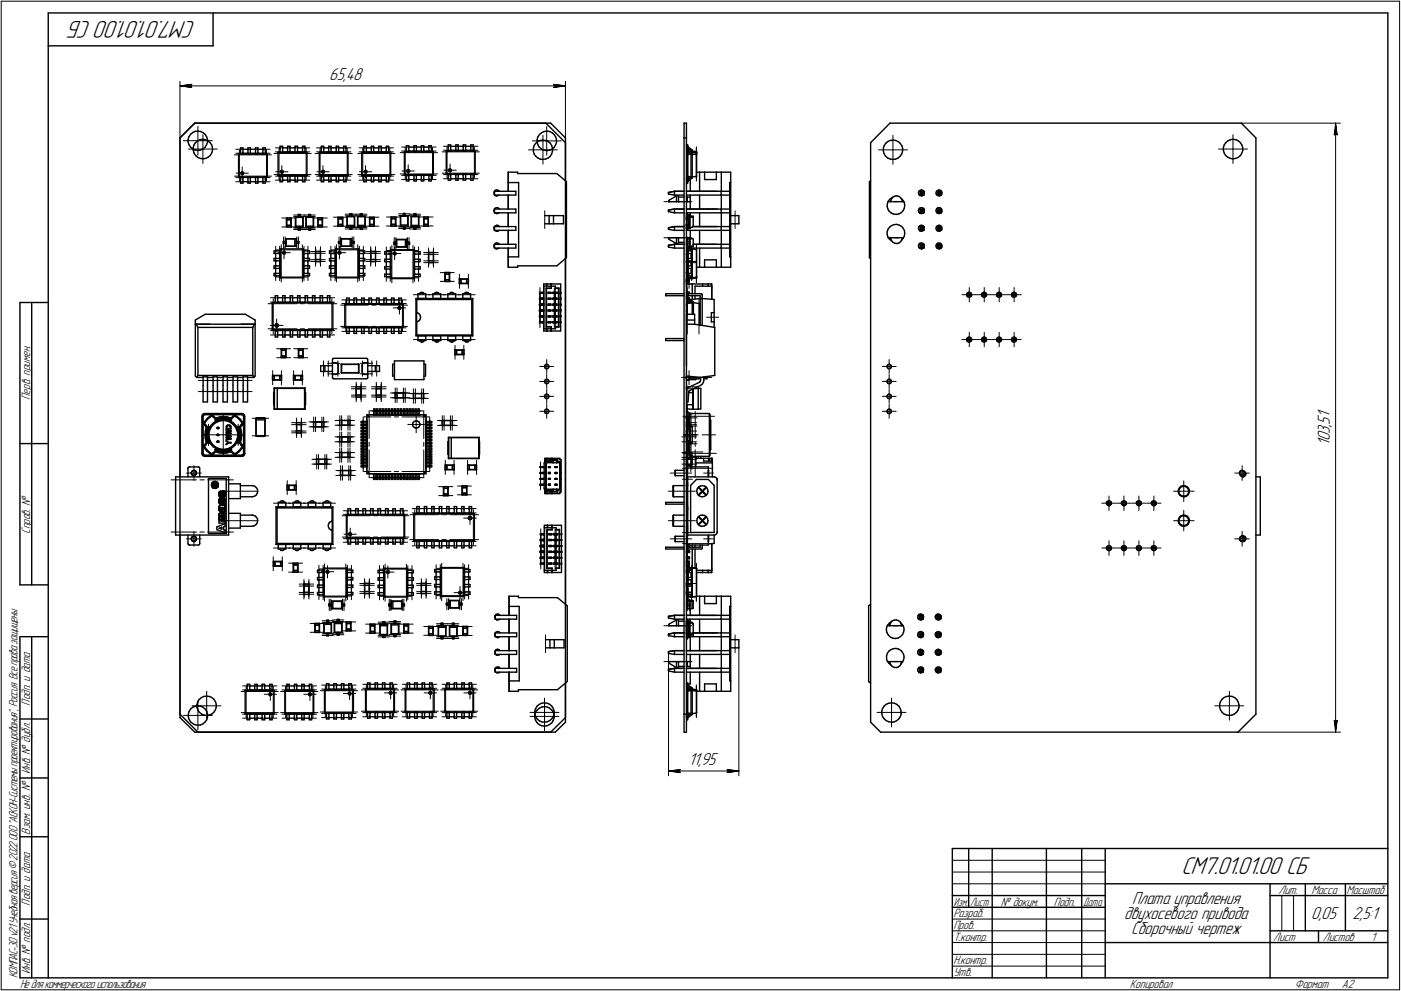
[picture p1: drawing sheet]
<svg xmlns="http://www.w3.org/2000/svg" width="595mm" height="421mm" viewBox="0 0 595 421" stroke-linecap="round" stroke-linejoin="round" font-family="sans-serif">
<defs><g id="words">
<g font-size="10.9">
<text x="83.2" y="9" transform="rotate(-180 83.2 9)">СМ7.01.01.00 СБ</text>
<text x="501.8" y="371.5">СМ7.01.01.00 СБ</text>
</g>
<g font-size="7.8">
<text x="139.9" y="34">65,48</text>
<text x="564.9" y="177.7" transform="rotate(-90 564.9 177.7)">1</text>
<text x="564.9" y="184.4" transform="rotate(-90 564.9 184.4)">3</text>
<text x="564.9" y="181.6" transform="rotate(-90 564.9 181.6)">,</text>
<text x="564.9" y="180.5" transform="rotate(-90 564.9 180.5)">5</text>
<text x="564.9" y="189.6" transform="rotate(-90 564.9 189.6)">1</text>
<text x="564.9" y="187.5" transform="rotate(-90 564.9 187.5)">0</text>
<text x="292.4" y="325.1">11,95</text>
<text x="480.9" y="384.1">Плата управления</text>
<text x="477.5" y="390.5">двухосевого привода</text>
<text x="557" y="390.5">0,05</text>
<text x="574.5" y="390.5">2,5:1</text>
<text x="480.5" y="397">Сборочный чертеж</text>
</g>
<g font-size="5.4">
<text x="12.8" y="169.9" transform="rotate(-90 12.8 169.9)">Перв. примен.</text>
<text x="12.8" y="226.8" transform="rotate(-90 12.8 226.8)">Справ. №</text>
<text x="12.8" y="299.7" transform="rotate(-90 12.8 299.7)">Подп. и дата</text>
<text x="12.8" y="328.8" transform="rotate(-90 12.8 328.8)">Инв. № дубл.</text>
<text x="12.8" y="354.6" transform="rotate(-90 12.8 354.6)">Взам. инв. №</text>
<text x="543.1" y="379.8">Лит.</text>
<text x="557.1" y="379.8">Масса</text>
<text x="572" y="379.8">Масштаб</text>
<text x="12.8" y="384.7" transform="rotate(-90 12.8 384.7)">Подп. и дата</text>
<text x="405" y="389.8">Разраб.</text>
<text x="425.2" y="384.8">№ докум.</text>
<text x="447.6" y="384.8">Подп.</text>
<text x="405" y="394.8">Пров.</text>
<text x="405" y="399.8">Т.контр.</text>
<text x="540.9" y="399.8">Лист</text>
<text x="561.9" y="399.8">Листов</text>
<text x="582.4" y="399.8">1</text>
<text x="12.8" y="413.8" transform="rotate(-90 12.8 413.8)">Инв. № подл.</text>
<text x="405" y="409.8">Н.контр.</text>
<text x="7.5" y="415.5" transform="rotate(-90 7.5 415.5)">КОМПАС-3Dv21 Учебнаяверсия©2022ООО&quot;АСКОН-Системыпроектирования&quot;, Россия. Всеправазащищены.</text>
<text x="8.5" y="419.8">Недлякоммерческогоиспользования</text>
<text x="405" y="414.8">Утв.</text>
<text x="480" y="419.8">Копировал</text>
<text x="550" y="419.8">Формат</text>
<text x="570" y="419.8">A2</text>
</g>
<g font-size="5.3">
<text x="405.1" y="384.8">Изм.</text>
<text x="412.1" y="384.8">Лист</text>
<text x="460.1" y="384.8">Дата</text>
</g>
</g></defs>
<g fill="none" stroke="#000" stroke-width=".59">
<path d="M20.5 5.5v410zM20.5 5.5h569zM20.5 19.5h70zM90.5 5.5v14zM589.5 5.5v410zM76.5 58.6v144zM76.5 58.6v246.3zM76.5 58.6l6.2-6.3zM79.9 59.2v1.2zM80.3 58.1l-.4 1.1zM80.9 57.1l-.6 1zM80.9 57.1l1-.8z"/>
<path d="M81.9 56.3l1-.5zM82.7 52.3h149.2zM82.7 52.3l-6.2 6.3zM82.7 52.3h151.2zM82.9 55.8l1.2-.1zM83.9 59.9l1-.5zM84.1 55.7l1.2 .2zM84.9 59.4l1.2-.2zM85.3 55.9l1 .5zM86.1 59.2l1.2 .2zM86.3 56.4l.9 .7zM87.2 57.1l.6 1.1z"/>
<path d="M87.3 59.4l1.1 .5zM87.8 58.2l.3 1.1zM88.1 59.3v1.2zM88.4 59.9l.8 .7zM228.2 59.3v1.2zM228.5 58.1l-.3 1.2zM229.2 57.1l-.7 1zM229.2 57.1l.8-.7zM229.4 59.7l1.1-.2zM230 56.4l1.1-.5zM230.5 59.5l1.2 .2zM231.1 55.9l1.2-.2z"/>
<path d="M231.7 59.7l1.1 .4zM231.9 52.3l8.3 8.3zM232.3 55.7l1.2 .2zM233.5 55.9l1 .5zM233.9 52.3l6.3 6.3zM234.5 56.4l1 .8zM235.5 57.2l.6 1zM236.1 58.2l.3 1.2zM236.4 59.4v1.1zM240.2 58.6v246.3zM290.6 58.6h1zM290.6 52.3h1z"/>
<path d="M290.6 58.6v244.8zM290.6 52.3v6.3zM291.6 52.3v6.3zM291.6 58.6v244.8zM378 52.3l-8.2 8.3zM378 52.3h149.3zM378.2 59.7l1.2-.2zM379.4 59.5l1.1 .2zM380.5 59.7l1.1 .5zM521.5 59.9l1.1-.5zM522.6 59.4l1.2-.2zM523.8 59.2l1.2 .2z"/>
<path d="M525 59.4l1 .5zM526 59.9l1 .8zM527.3 52.3l6.2 6.3zM533.5 58.6v244.8zM79.9 60.4l.4 1.1zM80.3 61.5l.6 1zM80.9 62.5l.9 .7zM81.8 63.2l1.1 .6zM82 62.8l.1 1.2zM82.1 64l.4 1.1zM82.4 61.6l-.4 1.2zM82.5 65.1l.6 1z"/>
<path d="M82.9 63.8l1.2 .1zM83 60.7l.9-.8zM83 60.7l-.6 .9zM83.1 66.1l.9 .8zM84 66.9l1.1 .4zM84.1 63.9l1-.1zM85.1 67.3l1.1 .2zM85.1 63.8l1.1-.5zM86.2 67.5l1.2-.2zM86.2 63.3l.9-.7zM87.4 67.3l1-.5zM87.7 61.6l-.6 1z"/>
<path d="M88.1 60.5l-.4 1.1zM88.4 66.8l.9-.8zM89.2 60.6l.7 1zM89.9 65l-.6 1zM89.9 61.6l.4 1.1zM90.3 63.9l-.4 1.1zM90.3 62.7v1.2zM101.3 65.4h12.2zM101.3 75.2h12.2zM101.3 65.4v9.8zM101.3 65.4l.2 .3zM101.7 65.8h.1"/>
<path d="M101.5 74.9h.1M101.5 74.9l-.2 .3zM102.2 75.4v.3zM102.2 77.2v.6zM102.2 75.7v1.3zM102.2 75.2v.2zM102.2 77v.2zM102.2 75.2h1zM102.2 77.8h1zM102.2 64.9h.1M102.2 65.4h1zM102.2 62.8h1z"/>
<path d="M102.2 63.4v.3zM102.2 63.7v1.2zM102.2 62.8v.6zM102.2 65.1v.3zM102.3 73.6l.1 .4zM102.4 74l.4 .2zM102.5 73.2l.4-.2zM102.5 73.2l-.2 .4zM102.8 74.2l.5-.1zM103 73h.1M103 73l.5 .3zM103.2 77v.2z"/>
<path d="M103.2 75.4v.3zM103.2 75.7v1.3zM103.2 75.2v.2zM103.2 77.2v.6zM103.2 63.7v1.2zM103.2 64.9h.1M103.2 65.1v.3zM103.2 63.4v.3zM103.2 62.8v.6zM103.5 73.7l-.2 .4zM103.5 73.3v.4zM105.3 77v.2z"/>
<path d="M105.3 77.8h1zM105.3 75.7v1.3zM105.3 75.4v.3zM105.3 75.2v.2zM105.3 77.2v.6zM105.3 75.2h1zM105.3 63.7v1.2zM105.3 62.8h1zM105.3 65.1v.3zM105.3 64.9h.1M105.3 62.8v.6zM105.3 63.4v.3z"/>
<path d="M105.3 65.4h1zM106.3 75.4v.3zM106.3 77.2v.6zM106.3 77v.2zM106.3 75.2v.2zM106.3 75.7v1.3zM106.3 63.7v1.2zM106.3 65.1v.3zM106.3 64.9h.1M106.3 63.4v.3zM106.3 62.8v.6zM108.5 75.7v1.3z"/>
<path d="M108.5 77.8h1.1zM108.5 75.2v.2zM108.5 75.4v.3zM108.5 77v.2zM108.5 77.2v.6zM108.5 75.2h1.1zM108.5 62.8h1.1zM108.5 64.9h.1M108.5 63.7v1.2zM108.5 63.4v.3zM108.5 62.8v.6zM108.5 65.1v.3z"/>
<path d="M108.5 65.4h1.1zM109.6 77.2v.6zM109.6 75.4v.3zM109.6 75.7v1.3zM109.6 75.2v.2zM109.6 77v.2zM109.6 65.1v.3zM109.6 63.4v.3zM109.6 64.9h.1M109.6 62.8v.6zM109.6 63.7v1.2zM111.7 75.2v.2z"/>
<path d="M111.7 75.7v1.3zM111.7 75.4v.3zM111.7 77v.2zM111.7 77.2v.6zM111.7 75.2h1zM111.7 77.8h1zM111.7 64.9h.1M111.7 65.1v.3zM111.7 62.8v.6zM111.7 62.8h1zM111.7 63.7v1.2zM111.7 65.4h1z"/>
<path d="M111.7 63.4v.3zM112.7 77.2v.6zM112.7 77v.2zM112.7 75.7v1.3zM112.7 75.2v.2zM112.7 75.4v.3zM112.7 64.9h.1M112.7 63.7v1.2zM112.7 63.4v.3zM112.7 65.1v.3zM112.7 62.8v.6zM113.4 65.7h.1"/>
<path d="M113.4 74.9h.1M113.4 74.9l.1 .3zM113.5 65.4v9.8zM113.5 65.4l-.1 .3zM118.1 64.8h12.3zM118.1 74.6h12.3zM118.1 64.8v9.8zM118.1 74.6l.3-.3zM118.1 64.8l.3 .2zM118.4 65l.1 .2zM118.4 74.3l.1-.1zM119 75h.1"/>
<path d="M119 76.5v.7zM119 75v1.4zM119 74.6v.2zM119 76.5h.1M119 74.6h1.1zM119 77.2h1.1zM119 64.3v.2zM119 64.8h1.1zM119 62.1h1.1zM119 62.8h.1M119 63v1.3zM119 62.1v.7z"/>
<path d="M119 64.5v.3zM119.1 72.9l.2 .4zM119.3 72.6l.4-.2zM119.3 72.6l-.2 .3zM119.3 73.3l.3 .3zM119.6 73.6l.5-.1zM119.9 72.4h.1M119.9 72.4l.3 .2zM120.1 76.5h.1M120.1 75h.1M120.1 75v1.4zM120.1 74.6v.2z"/>
<path d="M120.1 76.5v.7zM120.1 63v1.3zM120.1 64.3v.2zM120.1 64.5v.3zM120.1 62.8h.1M120.1 62.1v.7zM120.2 72.6l.1 .5zM120.3 73.1l-.2 .4zM122.2 76.5h.1M122.2 77.2h1zM122.2 75v1.4zM122.2 75h.1"/>
<path d="M122.2 74.6v.2zM122.2 76.5v.7zM122.2 74.6h1zM122.2 63v1.3zM122.2 62.1h1zM122.2 64.5v.3zM122.2 64.3v.2zM122.2 62.1v.7zM122.2 62.8h.1M122.2 64.8h1zM123.2 75h.1M123.2 76.5v.7z"/>
<path d="M123.2 76.5h.1M123.2 74.6v.2zM123.2 75v1.4zM123.2 63v1.3zM123.2 64.5v.3zM123.2 64.3v.2zM123.2 62.8h.1M123.2 62.1v.7zM125.3 75v1.4zM125.3 77.2h1.1zM125.3 74.6v.2zM125.3 75h.1"/>
<path d="M125.3 76.5h.1M125.3 76.5v.7zM125.3 74.6h1.1zM125.3 62.1h1.1zM125.3 64.3v.2zM125.3 63v1.3zM125.3 62.8h.1M125.3 62.1v.7zM125.3 64.5v.3zM125.3 64.8h1.1zM126.4 76.5v.7zM126.4 75h.1"/>
<path d="M126.4 75v1.4zM126.4 74.6v.2zM126.4 76.5h.1M126.4 64.5v.3zM126.4 62.8h.1M126.4 64.3v.2zM126.4 62.1v.7zM126.4 63v1.3zM128.5 74.6v.2zM128.5 75v1.4zM128.5 75h.1M128.5 76.5h.1"/>
<path d="M128.5 76.5v.7zM128.5 74.6h1zM128.5 77.2h1zM128.5 64.3v.2zM128.5 64.5v.3zM128.5 62.1v.7zM128.5 62.1h1zM128.5 63v1.3zM128.5 64.8h1zM128.5 62.8h.1M129.5 76.5v.7zM129.5 76.5h.1"/>
<path d="M129.5 75v1.4zM129.5 74.6v.2zM129.5 75h.1M129.5 64.3v.2zM129.5 63v1.3zM129.5 62.8h.1M129.5 64.5v.3zM129.5 62.1v.7zM130.1 74.3h.1M130.1 74.3l.3 .3zM130.1 65h.1M130.4 64.8v9.8z"/>
<path d="M130.4 64.8l-.3 .2zM135.6 64.8h12.2zM135.6 74.6h12.2zM135.6 64.8v9.8zM135.6 64.8l.2 .2zM135.8 65l.2 .2zM135.8 74.3l.2-.1zM135.8 74.3l-.2 .3zM136.5 75h.1M136.5 76.5v.7zM136.5 75v1.4zM136.5 74.6v.2z"/>
<path d="M136.5 76.5h.1M136.5 74.6h1zM136.5 77.2h1zM136.5 64.3v.2zM136.5 64.8h1zM136.5 62.1h1zM136.5 62.8h.1M136.5 63v1.3zM136.5 62.1v.7zM136.5 64.5v.3zM136.6 72.9l.1 .4zM136.7 73.3l.4 .3z"/>
<path d="M136.8 72.6l.4-.2zM136.8 72.6l-.2 .3zM137.1 73.6l.5-.1zM137.3 72.4h.1M137.3 72.4l.5 .2zM137.5 76.5h.1M137.5 75h.1M137.5 75v1.4zM137.5 74.6v.2zM137.5 76.5v.7zM137.5 63v1.3zM137.5 64.3v.2z"/>
<path d="M137.5 64.5v.3zM137.5 62.8h.1M137.5 62.1v.7zM137.8 73.1l-.2 .4zM137.8 72.6v.5zM139.6 76.5h.1M139.6 77.2h1zM139.6 75v1.4zM139.6 75h.1M139.6 74.6v.2zM139.6 76.5v.7zM139.6 74.6h1z"/>
<path d="M139.6 63v1.3zM139.6 62.1h1zM139.6 64.5v.3zM139.6 64.3v.2zM139.6 62.1v.7zM139.6 62.8h.1M139.6 64.8h1zM140.6 75h.1M140.6 76.5v.7zM140.6 76.5h.1M140.6 74.6v.2zM140.6 75v1.4z"/>
<path d="M140.6 63v1.3zM140.6 64.5v.3zM140.6 64.3v.2zM140.6 62.8h.1M140.6 62.1v.7zM142.8 75v1.4zM142.8 77.2h1zM142.8 74.6v.2zM142.8 75h.1M142.8 76.5h.1M142.8 76.5v.7zM142.8 74.6h1z"/>
<path d="M142.8 62.1h1zM142.8 64.3v.2zM142.8 63v1.3zM142.8 62.8h.1M142.8 62.1v.7zM142.8 64.5v.3zM142.8 64.8h1zM143.8 76.5v.7zM143.8 75h.1M143.8 75v1.4zM143.8 74.6v.2zM143.8 76.5h.1"/>
<path d="M143.8 64.5v.3zM143.8 62.8h.1M143.8 64.3v.2zM143.8 62.1v.7zM143.8 63v1.3zM146 74.6v.2zM146 75v1.4zM146 75h.1M146 76.5h.1M146 76.5v.7zM146 74.6h1zM146 77.2h1z"/>
<path d="M146 64.3v.2zM146 64.5v.3zM146 62.1v.7zM146 62.1h1zM146 63v1.3zM146 64.8h1zM146 62.8h.1M147 76.5v.7zM147 76.5h.1M147 75v1.4zM147 74.6v.2zM147 75h.1"/>
<path d="M147 64.3v.2zM147 63v1.3zM147 62.8h.1M147 64.5v.3zM147 62.1v.7zM147.5 74.2l.2 .1zM147.7 74.3l.1 .3zM147.7 65l-.2 .2zM147.8 64.8v9.8zM147.8 64.8l-.1 .2zM153.7 64.8h12.2zM153.7 74.6h12.2z"/>
<path d="M153.7 64.8v9.8zM153.7 64.8l.2 .2zM153.9 65l.2 .2zM153.9 74.3l.2-.1zM153.9 74.3l-.2 .3zM154.5 75h.1M154.5 76.5v.7zM154.5 75v1.4zM154.5 74.6v.2zM154.5 76.5h.1M154.5 74.6h1.1zM154.5 77.2h1.1z"/>
<path d="M154.5 64.3v.2zM154.5 64.8h1.1zM154.5 62.1h1.1zM154.5 62.8h.1M154.5 63v1.3zM154.5 62.1v.7zM154.5 64.5v.3zM154.7 72.9l.2 .4zM154.9 72.6l.4-.2zM154.9 72.6l-.2 .3zM154.9 73.3l.3 .3zM155.2 73.6l.4-.1z"/>
<path d="M155.4 72.4h.1M155.4 72.4l.4 .2zM155.6 76.5h.1M155.6 75h.1M155.6 75v1.4zM155.6 74.6v.2zM155.6 76.5v.7zM155.6 63v1.3zM155.6 64.3v.2zM155.6 64.5v.3zM155.6 62.8h.1M155.6 62.1v.7z"/>
<path d="M155.8 72.6l.1 .5zM155.9 73.1l-.3 .4zM157.7 76.5h.1M157.7 77.2h1zM157.7 75v1.4zM157.7 75h.1M157.7 74.6v.2zM157.7 76.5v.7zM157.7 74.6h1zM157.7 63v1.3zM157.7 62.1h1zM157.7 64.5v.3z"/>
<path d="M157.7 64.3v.2zM157.7 62.1v.7zM157.7 62.8h.1M157.7 64.8h1zM158.7 75h.1M158.7 76.5v.7zM158.7 76.5h.1M158.7 74.6v.2zM158.7 75v1.4zM158.7 63v1.3zM158.7 64.5v.3zM158.7 64.3v.2z"/>
<path d="M158.7 62.8h.1M158.7 62.1v.7zM160.9 75v1.4zM160.9 77.2h1.1zM160.9 74.6v.2zM160.9 75h.1M160.9 76.5h.1M160.9 76.5v.7zM160.9 74.6h1.1zM160.9 62.1h1.1zM160.9 64.3v.2zM160.9 63v1.3z"/>
<path d="M160.9 62.8h.1M160.9 62.1v.7zM160.9 64.5v.3zM160.9 64.8h1.1zM162 76.5v.7zM162 75h.1M162 75v1.4zM162 74.6v.2zM162 76.5h.1M162 64.5v.3zM162 62.8h.1M162 64.3v.2z"/>
<path d="M162 62.1v.7zM162 63v1.3zM164.1 74.6v.2zM164.1 75v1.4zM164.1 75h.1M164.1 76.5h.1M164.1 76.5v.7zM164.1 74.6h1zM164.1 77.2h1zM164.1 64.3v.2zM164.1 64.5v.3zM164.1 62.1v.7z"/>
<path d="M164.1 62.1h1zM164.1 63v1.3zM164.1 64.8h1zM164.1 62.8h.1M165.1 76.5v.7zM165.1 76.5h.1M165.1 75v1.4zM165.1 74.6v.2zM165.1 75h.1M165.1 64.3v.2zM165.1 63v1.3zM165.1 62.8h.1"/>
<path d="M165.1 64.5v.3zM165.1 62.1v.7zM165.7 74.3h.1M165.7 74.3l.2 .3zM165.7 65h.1M165.7 65l.2-.2zM165.9 64.8v9.8zM171.8 64.5h12.3zM171.8 74.3h12.3zM171.8 64.5v9.8zM171.8 64.5l.2 .2zM172.1 64.9h.1"/>
<path d="M172 74h.1M172 74l-.2 .3zM172.6 74.5v.3zM172.6 76.3v.6zM172.6 74.8v1.2zM172.6 74.3v.2zM172.6 76v.3zM172.6 74.3h1.1zM172.6 76.9h1.1zM172.6 64h.1M172.6 64.5h1.1zM172.6 61.9h1.1z"/>
<path d="M172.6 62.5h.1M172.6 62.7v1.3zM172.6 61.9v.6zM172.6 64.2v.3zM172.8 72.6l.1 .5zM172.9 73.1l.4 .1zM173 72.2l.4-.1zM173 72.2l-.2 .4zM173.3 73.2h.4zM173.6 72.1h.1M173.6 72.1l.3 .2zM173.7 76v.3z"/>
<path d="M173.7 74.5v.3zM173.7 74.8v1.2zM173.7 74.3v.2zM173.7 76.3v.6zM173.7 62.7v1.3zM173.7 64h.1M173.7 64.2v.3zM173.7 62.5h.1M173.7 61.9v.6zM173.9 72.3l.1 .5zM174 72.8l-.3 .4zM175.9 76v.3z"/>
<path d="M175.9 76.9h1zM175.9 74.8v1.2zM175.9 74.5v.3zM175.9 74.3v.2zM175.9 76.3v.6zM175.9 74.3h1zM175.9 62.7v1.3zM175.9 61.9h1zM175.9 64.2v.3zM175.9 64h.1M175.9 61.9v.6zM175.9 62.5h.1"/>
<path d="M175.9 64.5h1zM176.9 74.5v.3zM176.9 76.3v.6zM176.9 76v.3zM176.9 74.3v.2zM176.9 74.8v1.2zM176.9 62.7v1.3zM176.9 64.2v.3zM176.9 64h.1M176.9 62.5h.1M176.9 61.9v.6zM179 74.8v1.2z"/>
<path d="M179 76.9h1zM179 74.3v.2zM179 74.5v.3zM179 76v.3zM179 76.3v.6zM179 74.3h1zM179 61.9h1zM179 64h.1M179 62.7v1.3zM179 62.5h.1M179 61.9v.6zM179 64.2v.3z"/>
<path d="M179 64.5h1zM180 76.3v.6zM180 74.5v.3zM180 74.8v1.2zM180 74.3v.2zM180 76v.3zM180 64.2v.3zM180 62.5h.1M180 64h.1M180 61.9v.6zM180 62.7v1.3zM182.2 74.3v.2z"/>
<path d="M182.2 74.8v1.2zM182.2 74.5v.3zM182.2 76v.3zM182.2 76.3v.6zM182.2 74.3h1zM182.2 76.9h1zM182.2 64h.1M182.2 64.2v.3zM182.2 61.9v.6zM182.2 61.9h1zM182.2 62.7v1.3zM182.2 64.5h1z"/>
<path d="M182.2 62.5h.1M183.2 76.3v.6zM183.2 76v.3zM183.2 74.8v1.2zM183.2 74.3v.2zM183.2 74.5v.3zM183.2 64h.1M183.2 62.7v1.3zM183.2 62.5h.1M183.2 64.2v.3zM183.2 61.9v.6zM183.8 74h.1"/>
<path d="M183.8 74l.3 .3zM183.8 64.7h.1M183.8 64.7l.3-.2zM184.1 64.5v9.8zM189.6 64.2h12.2zM189.6 73.9h12.2zM189.6 64.2v9.7zM189.6 73.9l.2-.2zM189.6 64.2l.2 .2zM189.9 64.5h.1M189.8 73.7h.1M190.4 74.2v.2z"/>
<path d="M190.4 75.9v.6zM190.4 74.4v1.3zM190.4 73.9v.3zM190.4 75.7v.2zM190.4 73.9h1zM190.4 76.5h1zM190.4 63.7h.1M190.4 64.2h1zM190.4 61.6h1zM190.4 62.1v.3zM190.4 62.4v1.3zM190.4 61.6v.5z"/>
<path d="M190.4 63.8v.4zM190.6 72.3l.1 .4zM190.7 72.7l.4 .2zM190.8 71.9l.4-.2zM190.8 71.9l-.2 .4zM191.1 72.9l.4-.1zM191.3 71.7h.1M191.3 71.7l.4 .4zM191.4 75.7v.2zM191.4 74.2v.2zM191.4 74.4v1.3zM191.4 73.9v.3z"/>
<path d="M191.4 75.9v.6zM191.4 62.4v1.3zM191.4 63.7h.1M191.4 63.8v.4zM191.4 62.1v.3zM191.4 61.6v.5zM191.7 72.1l.1 .4zM191.8 72.5l-.3 .3zM193.6 75.7v.2zM193.6 76.5h1zM193.6 74.4v1.3zM193.6 74.2v.2z"/>
<path d="M193.6 73.9v.3zM193.6 75.9v.6zM193.6 73.9h1zM193.6 62.4v1.3zM193.6 61.6h1zM193.6 63.8v.4zM193.6 63.7h.1M193.6 61.6v.5zM193.6 62.1v.3zM193.6 64.2h1zM194.6 74.2v.2zM194.6 75.9v.6z"/>
<path d="M194.6 75.7v.2zM194.6 73.9v.3zM194.6 74.4v1.3zM194.6 62.4v1.3zM194.6 63.8v.4zM194.6 63.7h.1M194.6 62.1v.3zM194.6 61.6v.5zM196.8 74.4v1.3zM196.8 76.5h1zM196.8 73.9v.3zM196.8 74.2v.2z"/>
<path d="M196.8 75.7v.2zM196.8 75.9v.6zM196.8 73.9h1zM196.8 61.6h1zM196.8 63.7h.1M196.8 62.4v1.3zM196.8 62.1v.3zM196.8 61.6v.5zM196.8 63.8v.4zM196.8 64.2h1zM197.8 75.9v.6zM197.8 74.2v.2z"/>
<path d="M197.8 74.4v1.3zM197.8 73.9v.3zM197.8 75.7v.2zM197.8 63.8v.4zM197.8 62.1v.3zM197.8 63.7h.1M197.8 61.6v.5zM197.8 62.4v1.3zM200 73.9v.3zM200 74.4v1.3zM200 74.2v.2zM200 75.7v.2z"/>
<path d="M200 75.9v.6zM200 73.9h1zM200 76.5h1zM200 63.7h.1M200 63.8v.4zM200 61.6v.5zM200 61.6h1zM200 62.4v1.3zM200 64.2h1zM200 62.1v.3zM201 75.9v.6zM201 75.7v.2z"/>
<path d="M201 74.4v1.3zM201 73.9v.3zM201 74.2v.2zM201 63.7h.1M201 62.4v1.3zM201 62.1v.3zM201 63.8v.4zM201 61.6v.5zM201.6 73.7h.1M201.6 73.7l.2 .2zM201.6 64.4h.1M201.8 64.2v9.7z"/>
<path d="M201.8 64.2l-.2 .2zM215.9 73.2v8.1zM215.9 73.2h4zM215.9 73.2v4.4zM215.9 77.6v3.7zM215.9 77.6h4.4zM219.9 73.7h16.7zM219.9 73.2v.5zM220.3 77.6v31.5zM226.6 63.2v1.1zM226.6 64.3l.3 1.1zM226.8 62l-.2 1.2z"/>
<path d="M226.9 65.4l.7 1zM227.5 61l.8-.8zM227.5 61l-.7 1zM227.6 66.4l.9 .7zM228.2 60.5l.3 1.1zM228.3 60.2l1.1-.5zM228.5 67.1l1 .5zM228.5 61.6l.6 1zM229.1 62.6l.9 .7zM229.5 67.6l1.1 .1zM230 63.3l1.1 .5zM230.6 67.7l1.2-.1z"/>
<path d="M231.1 63.8l1.1 .2zM231.8 67.6l1-.5zM232.2 64l1.1-.2zM232.8 67.1l1-.7zM232.8 60.1l1 .8zM233.3 63.8l1.1-.4zM233.8 60.9l.6 1zM234.4 65.4l-.6 1zM234.4 61.9l.3 1.1zM234.4 63.4l1-.7zM234.7 64.2l-.3 1.2zM234.7 63v1.2z"/>
<path d="M236 61.6l-.6 1.1zM236.4 60.5l-.4 1.1zM236.6 73.7l4 3.5zM240.2 60.6v16.2zM240.6 77.2v32.3zM291.6 61.9h.5zM291.6 77.8h.5zM291.6 63.7h.1M291.6 62.8h.5zM291.6 62.1h.5zM291.6 61.6h.5zM291.7 75.8l1-.8z"/>
<path d="M291.7 75.8l-.1 .2zM291.7 76.7l1.8-1.3zM291.6 77h.1M291.7 76.8h.1M291.7 63.9l1.8 1.4zM291.7 63.8h.1M291.7 76.1l1.3-1zM291.6 76.3h.1M291.7 75.4l.6-.4zM291.6 75.7h.1M291.7 75.5h.1M291.9 73.2v2.1z"/>
<path d="M292 73.2h.1M292 64.5v.4zM292.1 64.4h.1M292 64.4h.1M292 65.2v.6zM292 65.1h.1M292 64.9v.3zM292 64.8h.1M292 74.8h.1M292 74.9h.1M292 65.8v9zM292.1 65.7h.1"/>
<path d="M292 65.7h.1M292.1 62.5h.1M292.1 61.9v.2zM292.1 77.2v.6zM292.1 63.4h.1M292.1 62.8v.6zM292.1 62.8h.1M292.1 62.1v.7zM292.3 64.3h.1M292.1 65l.9-.1zM292.1 65h.1M292.1 62.1h.1"/>
<path d="M292.1 61.6v.3zM292.1 64.7l.6-.1zM292.1 64.7h.1M292.1 65.7l1.4-.3zM292.1 74.9l1.4 .3zM292.2 62.7l1.8 1.3zM292.2 77l1.8-1.3zM292.1 77.2h.1M292.2 77h.1M292.2 63.6h.1M292.2 63.7l1.8 1.2zM292.2 63l1.8 1.3z"/>
<path d="M292.2 62.3h.1M292.2 62.4l1.8 1.3zM293.1 76.4h.1M293.2 76.4v4.9zM293.5 75.4h.1M293.5 65.4h.1M293.5 65.4h.5zM293.5 75.2h.5zM293.5 65.4v9.8zM293.8 64.8h.2zM294 64h.1M294 64.9h.1"/>
<path d="M294 64.3v.2zM294 63.7h.1M294 64.2v.3zM294 75.7h.1M294 75.5h.1M294 75.2v.2zM294 65.1v.3zM294 64.5v.3zM294 64.2l1.8 .2zM294 64.8v.3zM294 64.8l1.8 .2zM294 63.8v.4z"/>
<path d="M294 64.5l1.8 .2zM294 65.4v9.8zM294 75.2l1.8-.3zM294 65.4l1.8 .3zM295.9 64.4h.1M295.9 65.1h.1M295.9 64.8h.1M295.9 65.7h.1M295.8 74.9h.1M295.9 64.5h.1M295.9 64.5v.4zM295.9 65.2h.1"/>
<path d="M295.9 65.2v.6zM295.9 73.2h1.3zM295.9 64.9h.1M295.9 64.9v.3zM295.9 65.8h.1M295.9 65.8v9zM295.9 74.9h.1M297.2 73.2h2.1zM297.2 73.2v8.1zM299.3 76.3h5zM299.3 73.2h5zM299.3 73.2v3.1z"/>
<path d="M304.3 73.2v3.1zM304.3 73.2h2.1zM306.4 73.2h4zM306.4 73.2v8.1zM310 77.6h.4zM310 77.6v3.7zM310.4 73.2v4.4zM310.4 77.6v31.5zM369.3 77.2l.5-.4zM369.3 77.2v32.3zM369.8 60.6v246.2zM375.2 64.2l.4 1.2z"/>
<path d="M375.2 63v1.2zM375.6 65.4l.6 1zM375.6 61.9l-.4 1.1zM376.2 66.4l.9 .7zM376.3 60.9l-.7 1zM376.3 60.9l.8-.8zM377.1 67.1l1 .5zM377.1 60.1l1.1-.4zM378.1 67.6l1.2 .1zM379.3 67.7l1.1-.1zM380.4 67.6l1.1-.5zM381.5 67.1l.9-.7z"/>
<path d="M381.6 60.2l.8 .8zM382.4 61l.7 1zM383 65.4l-.6 1zM383.1 62l.4 1.2zM383.4 64.3l-.4 1.1zM383.5 63.2l-.1 1.1zM519.7 63.9l.3 1.1zM519.7 62.7v1.2zM520 65l.6 1zM520 61.6l-.3 1.1zM520.6 66l.9 .8zM520.7 60.6l-.7 1z"/>
<path d="M520.7 60.6l.8-.7zM521.5 66.8l1.1 .5zM522.6 67.3l1.1 .2zM523.7 67.5l1.1-.2zM524.8 67.3l1.1-.4zM525.9 66.9l1-.8zM527 60.7l.6 .9zM527.5 65.1l-.6 1zM527.6 61.6l.3 1.2zM527.9 62.8v1.2zM527.9 64l-.4 1.1zM121.7 92.8v3.5z"/>
<path d="M121.8 92.8h.1M121.8 96.3h.1M121.8 92.6v.4zM121.8 93h.1M121.8 92.6h1.9zM121.8 96.1v.3zM121.8 96.4h1.9zM121.8 96.1h.1M121.8 95.8h1.7zM121.8 93.4h1.7zM121.8 93.4v2.4zM121.9 95.8v.3z"/>
<path d="M121.9 93v.3zM121.9 93.3h1.5zM121.9 95.8h1.5zM123.4 96.1h.3zM123.4 93h.3zM123.4 93v.3zM123.4 95.8v.3zM123.5 93.4v2.4zM123.7 92.6v.4zM123.7 92.8v3.5zM123.7 96.1v.3zM125.5 92.2l.1 .2z"/>
<path d="M125.5 92.2v4.5zM125.5 92.2h3.3zM125.5 96.7h.1M125.5 96.7h3.3zM125.6 96.6h3.1zM125.6 96.1h3zM125.6 96.1v.5zM125.6 92.4h3zM125.6 92.4v3.7zM126.7 91.9h.1M126.7 91.1v.3zM126.7 91.5v.4z"/>
<path d="M126.7 92.2h.1M126.7 91.4h.1M126.7 92.2h.8zM126.7 91.1h.8zM126.7 97h.1M126.7 97.5v.3zM126.7 97v.4zM126.7 96.9h.1M126.7 97.5h.1M126.7 96.7h.8zM126.7 97.8h.8zM127.5 91.4h.1"/>
<path d="M127.5 91.9h.1M127.5 91.5v.4zM127.5 92.2h.1M127.5 91.1v.3zM127.5 97.5h.1M127.5 97h.1M127.5 97v.4zM127.5 96.9h.1M127.5 97.5v.3zM128.6 92.4v3.7zM128.6 96.1l.1 .5zM128.8 96.7h.1"/>
<path d="M128.8 92.2v4.5zM128.8 92.2l-.2 .2zM130 92.2h.1M130 92.2v4.5zM130 92.2h3.2zM130 96.7h.1M130 96.7h3.2zM130 96.1h3.1zM130 96.1v.5zM130 92.4h3.1zM130 92.4v3.7zM130 96.6h3.1z"/>
<path d="M131.2 91.9h.1M131.2 91.1v.3zM131.2 91.5v.4zM131.2 92.2h.1M131.2 91.4h.1M131.2 92.2h.7zM131.2 91.1h.7zM131.2 97h.1M131.2 97.5v.3zM131.2 97v.4zM131.2 96.9h.1M131.2 97.5h.1"/>
<path d="M131.2 96.7h.7zM131.2 97.8h.7zM131.9 91.4h.1M131.9 91.9h.1M131.9 91.5v.4zM131.9 92.2h.1M131.9 91.1v.3zM131.9 97.5h.1M131.9 97h.1M131.9 97v.4zM131.9 96.9h.1M131.9 97.5v.3z"/>
<path d="M133.2 96.7h.1M133.1 92.4v3.7zM133.1 96.1v.5zM133.2 92.2v4.5zM133.2 92.2h.1M135 92.6h.1M135 92.6v.3zM135 92.9h.1M135 92.8v3.4zM135 92.5h2zM135 96.1v.3zM135 96.4h2z"/>
<path d="M135 96.1h.1M135.1 95.7h1.8zM135.1 93.3h1.8zM135.1 93.3v2.4zM135.2 95.8v.3zM135.2 92.9v.4zM135.2 93.3h1.6zM135.2 95.8h1.6zM137 96.1h.1M137 92.9h.1M136.8 92.9v.4zM136.8 95.8v.3z"/>
<path d="M136.9 93.3v2.4zM137 92.6v.3zM137 92.5h.1M137 92.8v3.4zM137 96.1v.3zM143.6 92.3v.3zM143.6 92.6h.2zM143.6 92.5v3.4zM143.6 92.3h1.9zM143.6 95.8v.3zM143.6 96.1h1.9zM143.6 95.8h.2z"/>
<path d="M143.8 95.3h1.7zM143.8 93h1.7zM143.8 93v2.3zM143.8 95.4v.4zM143.8 92.6v.4zM143.8 93h1.6zM143.8 95.4h1.6zM145.5 95.8h.1M145.5 92.6h.1M145.4 92.6v.4zM145.4 95.4v.4zM145.5 93v2.3z"/>
<path d="M145.5 92.3v.3zM145.6 95.9h.1M145.5 95.8v.3zM145.6 92.5h.1M145.6 92.5v3.4zM147.4 91.9h.1M147.4 91.9v4.5zM147.4 91.9h3.2zM147.4 96.4h.1M147.4 96.4h3.2zM147.5 95.8h3zM147.5 95.8v.5z"/>
<path d="M147.5 92h3zM147.5 92v3.8zM147.5 96.3h3.1zM148.7 91.5h.1M148.7 90.8v.2zM148.7 91.2v.3zM148.7 91.7v.2zM148.7 91h.1M148.7 91.9h.7zM148.7 90.8h.7zM148.7 96.8h.1M148.7 97.5h.1"/>
<path d="M148.7 96.8v.2zM148.7 96.4v.2zM148.7 97v.3zM148.7 96.4h.7zM148.7 97.5h.7zM149.4 91h.1M149.4 91.5h.1M149.4 91.2v.3zM149.4 91.7v.2zM149.4 90.8v.2zM149.4 97v.3zM149.4 96.8h.1"/>
<path d="M149.4 96.8v.2zM149.4 96.4v.2zM149.4 97.5h.1M150.5 92v3.8zM150.5 95.8l.1 .5zM150.6 91.9v4.5zM150.6 96.4h.1M150.6 91.9h.1M151.9 91.9h.1M151.9 91.9v4.5zM151.9 91.9h3.2zM151.9 96.4h.1"/>
<path d="M151.9 96.3h3.1zM151.9 96.4h3.2zM152 95.8h3zM152 95.8l-.1 .5zM152 92h3zM152 92v3.8zM153.1 91.5h.1M153.1 90.8v.2zM153.1 91.2v.3zM153.1 91.7v.2zM153.1 91h.1M153.1 91.9h.7z"/>
<path d="M153.1 90.8h.7zM153.1 96.8h.1M153.1 97.5h.1M153.1 96.8v.2zM153.1 96.4v.2zM153.1 97v.3zM153.1 96.4h.7zM153.1 97.5h.7zM153.8 91h.1M153.8 91.5h.1M153.8 91.2v.3zM153.8 91.7v.2z"/>
<path d="M153.8 90.8v.2zM153.8 97v.3zM153.8 96.8h.1M153.8 96.8v.2zM153.8 96.4v.2zM153.8 97.5h.1M155.1 96.4h.1M155 92v3.8zM155 95.8v.5zM155.1 91.9v4.5zM155.1 91.9h.1M157 92.3v.3z"/>
<path d="M157 92.6h.1M157 92.5v3.4zM157 92.3h1.9zM157 95.8v.3zM157 96.1h1.9zM157 95.8h.1M157.1 95.3h1.7zM157.1 93h1.7zM157.1 93v2.3zM157.1 95.4v.4zM157.1 92.6v.4zM157.1 93h1.6z"/>
<path d="M157.1 95.4h1.6zM158.9 95.8h.1M158.9 92.6h.1M158.7 92.6v.4zM158.7 95.4v.4zM158.8 93v2.3zM158.9 92.3v.3zM158.9 92.5v3.4zM158.9 95.8v.3zM166.1 92.4v3.4zM166.2 92.4h.1M166.2 95.8h.1"/>
<path d="M166.2 92.2v.3zM166.2 92.5h.1M166.2 92.2h1.9zM166.2 95.7v.3zM166.2 96.1h1.9zM166.2 96.1h.1M166.2 95.7h.1M166.3 95.3h1.7zM166.3 93h1.7zM166.3 93v2.3zM166.4 95.3v.4zM166.4 92.5v.4z"/>
<path d="M166.4 92.9h1.5zM166.4 95.3h1.5zM167.9 95.7h.2zM167.9 92.5h.2zM167.9 92.5v.4zM167.9 95.3v.4zM168 93v2.3zM168.1 92.2v.3zM168.1 96h.1M168.1 92.4v3.4zM168.1 95.7v.3zM170.1 91.8h.1"/>
<path d="M170.1 91.8v4.4zM170.1 91.8h3.2zM170.1 96.2h.1M170.1 96.2h3.2zM170.2 95.6h3zM170.2 95.6v.6zM170.2 91.9h3zM170.2 91.9v3.7zM170.2 96.2h3zM171.4 96.6h.1M171.4 97.1v.3zM171.4 96.6v.3z"/>
<path d="M171.4 96.2v.2zM171.4 97.1h.1M171.4 96.2h.6zM171.4 97.4h.6zM171.4 91.4h.1M171.4 90.8h.1M171.4 91v.4zM171.4 91.5v.3zM171.4 91.8h.6zM171.4 90.7h.6zM172 97.1h.1M172 96.6h.1"/>
<path d="M172 96.6v.3zM172 96.2v.2zM172 97.1v.3zM172 90.8h.1M172 91.4h.1M172 91v.4zM172 91.5v.3zM173.3 96.2h.1M173.2 91.9v3.7zM173.2 95.6v.6zM173.3 91.8v4.4zM173.3 91.8h.1"/>
<path d="M174.7 91.9h.1M174.7 91.9v4.5zM174.7 91.9h3.2zM174.7 96.4h.1M174.7 96.4h3.2zM174.8 95.8h3zM174.8 95.8v.5zM174.8 92h3zM174.8 92v3.8zM174.8 96.3h3zM175.9 91.5h.1M175.9 90.8v.2z"/>
<path d="M175.9 91.2v.3zM175.9 91.7v.2zM175.9 91h.1M175.9 91.9h.7zM175.9 90.8h.7zM175.9 96.8h.1M175.9 97.5h.1M175.9 96.8v.2zM175.9 96.4v.2zM175.9 97v.3zM175.9 96.4h.7zM175.9 97.5h.7z"/>
<path d="M176.6 91h.1M176.6 91.5h.1M176.6 91.2v.3zM176.6 91.7v.2zM176.6 90.8v.2zM176.6 97v.3zM176.6 96.8h.1M176.6 96.8v.2zM176.6 96.4v.2zM176.6 97.5h.1M177.9 96.4h.1M177.8 92v3.8z"/>
<path d="M177.8 95.8v.5zM177.9 91.9v4.5zM177.9 91.9h.1M180 92.2v.3zM180 92.5h.1M180 92.4v3.4zM180 92.2h1.9zM180 95.7v.3zM180 96.1h1.9zM180 96.1h.1M180 95.7h.1M180.1 95.3h1.8z"/>
<path d="M180.1 93h1.8zM180.1 93v2.3zM180.2 95.3v.4zM180.2 92.5v.4zM180.2 92.9h1.6zM180.2 95.3h1.6zM181.9 95.7h.1M181.9 92.5h.1M181.8 92.5v.4zM181.8 95.3v.4zM181.9 93v2.3zM181.9 92.2v.3z"/>
<path d="M181.9 96h.1M181.9 92.4v3.4zM181.9 95.7v.3zM209.8 82l.2 .6zM209.8 89.5l.2 .6zM209.8 97l.2 .6zM210 81.4l-.2 .6zM210 82.6h.1M210 88.9l-.2 .6zM210 90.1h.1M210 96.4l-.2 .6zM210 97.6h.1"/>
<path d="M210.1 81.3v1.6zM210.1 82.9h5.8zM210.1 97.9h5.8zM210.1 88.8v1.6zM210.1 96.3h5.8zM210.1 88.8h5.8zM210.1 96.3v1.6zM210.1 81.3h5.8zM210.1 90.4h5.8zM210.1 82.9l.6 .3zM210.1 90.4l.6 .3zM210.1 97.9l.6 .3z"/>
<path d="M210.4 80.9l.7-.2zM210.4 80.9l-.4 .5zM210.4 88.4l.7-.2zM210.4 88.4l-.4 .5zM210.4 95.9l.7-.2zM210.4 95.9l-.4 .5zM210.7 83.2h.4zM210.7 90.7l.4 .1zM210.7 98.2l.4 .1zM211.1 83.2l.6-.1zM211.1 80.7l.6 .2zM211.1 90.8l.6-.2z"/>
<path d="M211.1 88.2l.6 .2zM211.1 98.3l.6-.2zM211.1 95.7l.6 .1zM211.7 83.1l.2-.2zM211.7 80.9l.5 .4zM211.7 90.6l.2-.2zM211.7 88.4l.5 .4zM211.7 98.1l.2-.2zM211.7 95.8l.5 .5zM215.9 82.9h3.2zM215.9 82.9v5.9zM215.9 97.9h3.2z"/>
<path d="M215.9 90.4h3.2zM215.9 97.9v5.9zM215.9 96.3h3.2zM215.9 81.3h3.2zM215.9 90.4v5.9zM215.9 88.8h3.2zM219.1 81.3v1.6zM219.1 88.8v1.6zM219.1 96.3v1.6zM231.4 91.6h1.9zM231.4 95.1h1.9zM233.3 95.1h1.8z"/>
<path d="M233.3 91.6v3.5zM233.3 91.6h1.8zM235.1 91.6v3.5zM235.1 95.1h4.3zM235.1 91.6h4.3zM239.4 91.6v3.5zM284 81.8l2.5-.5zM284 96.8l2.5-.5zM284 89.2l2.5-.4zM284 85.7h.1M284 85.7h.3zM284 89.2v.7z"/>
<path d="M284 81.8v.7zM284 89.9l2.5 .5zM284 96.8v.7zM284 82.5l2.5 .4zM284 97.5l2.5 .4zM284.1 85.3h.1M284.3 85l3.1-1.8zM284.3 85.7h3.1zM284.3 85l-.2 .3zM286.5 82.9h4.1zM286.5 97.9h4.1zM286.5 88.8h4.1z"/>
<path d="M286.5 96.3v1.6zM286.5 96.3h4.1zM286.5 88.8v1.6zM286.5 90.4h4.1zM286.5 81.3h4.1zM286.5 81.3v1.6zM287.4 85.7h.8zM287.4 83.2v2.5zM287.4 83.2h.8zM288.2 83.7h2.4zM288.2 85.7h2.4zM288.2 83.2v2.5z"/>
<path d="M291.6 96.9h.1M291.6 96.7h.1M291.6 90.8h.3zM291.6 90.7h.3zM291.6 93.3h.1M291.6 95.8h.2zM291.6 96.4h1.1zM291.6 92.6h1.1zM291.6 95.8v.6zM291.6 92.6v.7zM291.6 93.4h.2zM291.6 95.7h.2z"/>
<path d="M291.6 92.5h.1M291.6 92.5h.2zM291.6 95.7h.1M291.6 95.3h.2zM291.6 92.3h.9zM291.6 95.4v.4zM291.6 92.3v.3zM291.6 95.3h.1M291.6 82.9h14.7zM291.6 97.9h14.7zM291.6 88.8h1.6zM291.6 83.7h.3z"/>
<path d="M291.6 88.8h14.7zM291.6 90.4h14.7zM291.6 81.3h1.6zM291.6 85.7h.3zM291.6 81.3h14.7zM291.6 91.6h.1M291.6 91.7h.1M291.6 91.1h.3zM291.6 92.2h.2zM291.6 95.4h.1M291.6 92.3h.1M291.6 97.3h.1"/>
<path d="M291.6 97.2h.1M291.6 97.8h.3zM291.7 96.7l.3-.1zM291.7 96.8l.6-.2zM291.7 91.8l1.1 .3zM291.7 97.1l1.1-.3zM291.8 96.3h.6zM291.8 92.8v3.5zM291.8 92.8h.6zM291.8 92.4l1-.2zM291.8 96.5l1 .2zM291.8 96.5h.1"/>
<path d="M291.8 92.4v.2zM292 91.9h.1M291.8 92h.1M291.8 92.5h.1M291.8 92l.5-.1zM291.8 92v.3zM291.9 90.8v.2zM291.9 91h.1M291.9 90.8h.1M291.9 83.7v2zM291.9 85.7h1.3zM291.9 83.7h1.3z"/>
<path d="M291.9 91.1v.3zM291.9 91.4h.1M291.9 97.5v.3zM291.9 97.5h.1M292 91.1h.1M292 91h.1M292 91.4h.1M292.1 91.2l.9 .3zM292.1 91l.9 .4zM292.1 91.5l.9 .4zM292.1 97.4l.9-.4zM292 97.5h.1"/>
<path d="M292.4 93.3h.3zM292.4 93h.3zM292.4 92.8v3.5zM292.4 95.8h.3zM292.4 96.1h.3zM292.4 93.4h.3zM292.7 92.6v.4zM292.7 95.8v.3zM292.7 93v.3zM292.7 96.1v.3zM292.7 93.4v2.4zM292.8 96.7h.3z"/>
<path d="M292.8 92.2h.3zM292.8 92.2v4.5zM292.8 92.2h.1M292.8 96.8h.1M293 91.5h.1M293 91.4h.1M293 91.9h.1M293 97h.1M293.1 91.6h.1M293.1 91.7v.2zM293.1 91.4h.1M293.1 91.7h.1"/>
<path d="M293.1 92.2l1.4 .2zM293.1 92.2v4.5zM293.1 96.7l.9-.1zM293.1 91.8l1.4 .1zM293.1 91.9l1.4 .1zM293.1 92h.1M293.1 91.9h.1M293.1 92.2h.1M293.1 96.9h.1M293.2 97.9v3.5zM293.2 90.4v1.4zM293.2 82.9v5.9z"/>
<path d="M293.2 88.8h4zM293.2 81.3h4zM294 96.6l.5-.5zM294.2 96.3h12.1zM294.2 96.3h3zM294.5 92.4v3.7zM294.5 92h.1M294.5 92v.4zM297.2 81.3h1.7zM297.2 82.9v5.9zM297.2 88.8h1.7zM297.2 97.9v5.9z"/>
<path d="M297.2 96.3h1.7zM297.2 90.4v5.9zM298.9 96.3h2.1zM298.9 88.8h2.1zM298.9 81.3h2.1zM301 88.8h1.6zM301 81.3h1.6zM301 96.3h1.6zM302.6 96.3h2.1zM302.6 88.8h2.1zM302.6 81.3h2.1zM306.3 81.3v1.6z"/>
<path d="M306.3 82.9h.1M306.3 96.3h.1M306.3 88.8v1.6zM306.3 90.4h.1M306.3 88.8h.1M306.3 97.9h.1M306.3 96.3v1.6zM306.3 81.3h.1M306.4 88.8h3.6zM306.4 97.9v5.9zM306.4 82.9v5.9zM306.4 81.3h3.6z"/>
<path d="M306.4 90.4h3.6zM306.4 90.4v5.9zM306.4 82.9h3.6zM306.4 96.3h3.6zM306.4 97.9h3.6zM310 82.9v5.9zM310 81.3v1.6zM310 88.8v1.6zM310 96.3v1.6zM310 97.9v5.9zM310 90.4v5.9zM310.4 91.6h1.9z"/>
<path d="M310.4 95.1h1.9zM312.3 91.6h1.6zM312.3 95.1h1.6zM313.9 91.6v3.5zM376.9 99.7l.3 1.1zM376.9 98.6v1.1zM376.9 87.6l.2 1.1zM376.9 86.5v1.1zM377.1 88.7l.5 1zM377.2 97.5l-.3 1.1zM377.2 85.7h1.1zM377.4 85.4l-.5 1.1z"/>
<path d="M377.6 89.7l.9 .7zM377.9 96.5l-.7 1zM377.9 96.5l.8-.7zM378 84.6l-.6 .8zM378 84.6l1-.6zM378.3 85.7h1.8zM378.4 85.3l-.1 .4zM378.5 90.4l1 .5zM378.7 95.8l1.1-.4zM378.7 84.4l-.3 .9zM379 84h.1M379.3 83.7l.9-.4z"/>
<path d="M379.3 83.7l-.6 .7zM379.5 90.9l1.1 .2zM379.8 95.4l1.1-.1zM380.1 85.7h.5zM380.2 83.3l.8-.1zM380.6 91.1h.2zM380.6 85.7h.4zM380.8 91.1l1.1-.3zM380.9 95.3l1.1 .4zM381 85.7h.6zM381 83.2l.9 .3zM381.6 85.7h1.7z"/>
<path d="M381.9 90.8l1-.5zM381.9 83.5l.7 .6zM382 95.7l.9 .5zM382.6 84.1l.5 .7zM382.9 96.2l.8 .8zM382.9 84.4l.8 .9zM383.1 84.8l.2 .9zM383.3 85.7h.7zM383.6 89.5l-.7 .8zM383.7 97l.5 1zM383.7 85.3l.5 1zM384.1 88.5l-.5 1z"/>
<path d="M384.2 98l.1 1.2zM384.2 86.3l.1 1.1zM384.3 99.2l-.2 1.1zM384.3 87.4l-.2 1.1zM390.1 89.5l.2 .7zM390.1 97l.2 .6zM390.1 82l.2 .6zM390.2 88.9l-.1 .6zM390.2 96.4l-.1 .6zM390.2 96.4l.5-.5zM390.2 81.4l-.1 .6zM390.2 81.4l.5-.5z"/>
<path d="M390.3 90.2l.4 .4zM390.3 97.6l.4 .5zM390.3 82.6l.4 .5zM390.7 90.6l.7 .2zM390.7 88.4l-.5 .5zM390.7 88.4l.6-.2zM390.7 98.1l.7 .2zM390.7 95.9l.6-.2zM390.7 83.1l.7 .1zM390.7 80.9l.6-.2zM390.8 96.3h1.6zM390.8 90.4h1.6z"/>
<path d="M390.8 88.8l.4 .4zM390.8 96.3l.4 .5zM390.8 88.8h1.6zM390.8 81.3v1.6zM390.8 97.9h1.6zM390.8 81.3h1.6zM390.8 82.9h1.6zM390.8 81.3l.4 .5zM390.8 88.8v1.6zM390.8 96.3v1.6zM391.2 96.8h.7zM391.2 81.8v.7z"/>
<path d="M391.2 89.2h.7zM391.2 81.8h.7zM391.2 89.2v.7zM391.2 96.8v.7zM391.2 89.9h.7zM391.2 89.9l-.4 .5zM391.2 97.5h.7zM391.2 82.5l-.4 .4zM391.2 97.5l-.4 .4zM391.2 82.5h.7zM391.3 88.2l.7 .1zM391.3 95.7l.7 .1z"/>
<path d="M391.3 80.7l.7 .2zM391.4 90.8l.3-.1zM391.4 98.3l.3-.1zM391.4 83.2h.3zM391.7 90.7l.6-.3zM391.7 98.2l.6-.3zM391.7 83.2l.6-.3zM391.9 89.2l.5-.4zM391.9 82.5l.5 .4zM391.9 89.2v.7zM391.9 81.8v.7zM391.9 89.9l.5 .5z"/>
<path d="M391.9 97.5l.5 .4zM391.9 96.8v.7zM392 88.3l.4 .5zM392 95.8l.4 .5zM392 80.9l.4 .4zM392.4 88.8l.3 .6zM392.4 96.3l.3 .6zM392.4 81.3l.3 .6zM392.4 96.3v1.6zM392.4 81.3v1.6zM392.4 88.8v1.6zM392.4 96.3l-.5 .5z"/>
<path d="M392.4 81.3l-.5 .5zM392.5 90.1h.1M392.5 97.5l-.1 .3zM392.5 82.5h.1M392.7 89.4l-.2 .7zM392.7 96.9l-.2 .6zM392.7 81.9l-.2 .6zM397.6 97l.2 .6zM397.6 89.5l.2 .7zM397.6 82l.2 .6zM397.8 97.6l.5 .5zM397.8 96.4l-.2 .6z"/>
<path d="M397.8 96.4l.4-.5zM397.8 90.2l.5 .4zM397.8 88.9l-.2 .6zM397.8 82.6l.5 .5zM397.8 81.4l-.2 .6zM397.8 81.4l.4-.5zM397.8 81.3h.5zM397.8 88.8h.5zM397.8 96.3h.5zM398 97.9h.3zM398 90.4h.3zM398 82.9h.3z"/>
<path d="M398.2 95.9l.7-.2zM398.2 88.4l-.4 .5zM398.2 88.4l.7-.2zM398.2 80.9l.7-.2zM398.3 98.1l.6 .2zM398.3 90.6l.6 .2zM398.3 83.1l.6 .1zM398.3 96.3h1.6zM398.3 81.3h1.6zM398.3 81.3l.5 .5zM398.3 88.8l.5 .4zM398.3 96.3v1.6z"/>
<path d="M398.3 81.3v1.6zM398.3 82.9l.5-.4zM398.3 82.9h1.6zM398.3 97.9l.5-.4zM398.3 97.9h1.6zM398.3 96.3l.5 .5zM398.3 90.4h1.6zM398.3 88.8h1.6zM398.3 88.8v1.6zM398.8 81.8h.7zM398.8 89.9h.7zM398.8 81.8v.7z"/>
<path d="M398.8 96.8v.7zM398.8 89.9l-.5 .5zM398.8 97.5h.7zM398.8 89.2h.7zM398.8 96.8h.7zM398.8 82.5h.7zM398.8 89.2v.7zM398.9 95.7l.6 .1zM398.9 98.3l.3-.1zM398.9 88.2l.6 .1zM398.9 90.8l.3-.1zM398.9 80.7l.6 .2z"/>
<path d="M398.9 83.2h.3zM399.2 98.2l.6-.3zM399.2 90.7l.6-.3zM399.2 83.2l.6-.3zM399.5 95.8l.5 .5zM399.5 88.3l.5 .5zM399.5 80.9l.5 .4zM399.5 81.8v.7zM399.5 89.9l.4 .5zM399.5 89.2v.7zM399.5 96.8v.7zM399.5 82.5l.4 .4z"/>
<path d="M399.5 97.5l.4 .4zM399.9 90.3l.1-.2zM399.9 81.3l-.4 .5zM399.9 96.3l-.4 .5zM399.9 96.3v1.6zM399.9 88.8v1.6zM399.9 88.8l-.4 .4zM399.9 81.3v1.6zM400 96.3l.1 .6zM400 88.8l.1 .6zM400 81.3l.1 .6zM400 97.5l-.1 .3z"/>
<path d="M400 82.5l-.1 .2zM400.1 96.9l-.1 .6zM400.1 89.4l-.1 .7zM400.1 81.9l-.1 .6zM116.4 106.6h.7zM116.4 107.7h.7zM116.4 106.6v1.1zM116.4 110.8h.7zM116.4 109.8v1zM116.4 109.8h.7zM116.4 114h.7zM116.4 112.9v1.1z"/>
<path d="M116.4 112.9h.7zM116.4 117.2h.7zM116.4 116.2h.7zM116.4 116.2v1zM117.1 107.7h.1M117.1 106.6h.1M117.1 110.8h.1M117.1 109.8h.1M117.1 112.9h.1M117.1 114h.1M117.1 117.2h.1M117.1 116.2h.1"/>
<path d="M117.3 106.6h1.3zM117.3 107.7h1.3zM117.3 109.8h1.3zM117.3 110.8h1.3zM117.3 112.9h1.3zM117.3 114h1.3zM117.3 116.2h1.3zM117.3 117.2h1.3zM118.6 106.6h.1M118.6 107.7h.1M118.6 110.8h.1M118.6 109.8h.1"/>
<path d="M118.6 112.9h.1M118.6 114h.1M118.6 116.2h.1M118.6 117.2h.1M118.8 106.6h.2zM118.8 107.7h.2zM118.8 110.8h.2zM118.8 109.8h.2zM118.8 112.9h.2zM118.8 114h.2zM118.8 116.2h.2zM118.8 117.2h.2z"/>
<path d="M119 106.6v1.1zM119 109.8v1zM119 112.9v1.1zM119 116.2v1zM119 118h9.9zM119 105.7v12.3zM119 105.7h9.9zM119 118l.3-.2zM119 105.7l.3 .3zM119.3 106l.2 .2zM119.3 117.8h.1M120.1 107.3v.4z"/>
<path d="M120.1 107.7l.5 .2zM120.5 103.4h.1M120.5 102.6h.1M120.3 102.6v.8zM120.3 106.9l.4-.1zM120.3 106.9l-.2 .4zM120.5 102.6h.2zM120.5 103.4h.2zM120.6 107.9h.4zM120.7 103.4h.3zM120.7 102.6h.3zM120.7 106.8l.4 .1z"/>
<path d="M121 103.4h.1M121 102.6h.1M121.1 106.9l.1 .5zM121.2 103.4h.2zM121.2 102.6h.2zM121.2 107.5l-.2 .4zM121.2 107.5h.1M121.4 101.4h4.5zM121.4 104.6h.1M121.4 104.6h4.5zM121.4 101.4h.1M121.4 101.4v3.2z"/>
<path d="M121.4 102.6v.8zM121.5 101.5h3.7zM121.5 101.5v3.1zM121.5 104.6h3.7zM125.2 101.5v3.1zM125.2 104.6h.6zM125.2 101.5l.6-.1zM125.9 101.4h.1M125.9 104.6h.1M125.8 101.4v3.2zM126.1 103.4h.1M126.1 102.6h.1"/>
<path d="M125.9 102.6v.8zM125.9 101.4v3.2zM126.2 103.4h.1M126.2 102.6h.1M126.2 103.4h.4zM126.2 102.6h.4zM126.7 102.6h.1M126.7 103.4h.1M126.7 103.4h.3zM126.7 102.6h.3zM127 102.6v.8zM128.4 106.2l.2-.2z"/>
<path d="M128.6 117.8h.1M128.6 117.8l.3 .2zM128.9 106.6v1.1zM128.9 107.7h.2zM128.9 106.6h.2zM128.9 109.8h.2zM128.9 110.8h.2zM128.9 109.8v1zM128.9 114h.2zM128.9 112.9h.2zM128.9 112.9v1.1zM128.9 116.2h.2z"/>
<path d="M128.9 117.2h.2zM128.9 116.2v1zM128.9 105.7v12.3zM128.9 105.7l-.3 .3zM129.1 106.6h.3zM129.1 107.7h.3zM129.1 109.8h.3zM129.1 110.8h.3zM129.1 112.9h.3zM129.1 114h.3zM129.1 116.2h.3zM129.1 117.2h.3z"/>
<path d="M129.4 107.7h1.2zM129.4 106.6h1.2zM129.4 109.8h1.2zM129.4 110.8h1.2zM129.4 112.9h1.2zM129.4 114h1.2zM129.4 117.2h1.2zM129.4 116.2h1.2zM130.8 107.7h.1M130.8 106.6h.1M130.8 110.8h.1M130.8 109.8h.1"/>
<path d="M130.8 112.9h.1M130.8 114h.1M130.8 117.2h.1M130.8 116.2h.1M130.8 107.7h.7zM130.8 106.6h.7zM130.8 109.8h.7zM130.8 110.8h.7zM130.8 114h.7zM130.8 112.9h.7zM130.8 116.2h.7zM130.8 117.2h.7z"/>
<path d="M131.5 106.6v1.1zM131.5 109.8v1zM131.5 112.9v1.1zM131.5 116.2v1zM134 111.1h.1M134 111.2h2.1zM134 110.2h.1M134 110.3v.8zM134 106.8h.1M134 107.6v2.6zM134.1 107.6h.1M134 106.8h2.1z"/>
<path d="M134 106.8v.8zM134.1 110.2h2zM134.1 107.6h2zM136.1 107.6h.1M136.1 110.2h.1M136.1 106.8h.1M136.1 111.2h.1M136.1 106.8v.8zM136.1 107.6v2.6zM136.1 110.3v.8zM140 106.6h.5zM140 107.7h.5z"/>
<path d="M140 106.6v1.1zM140 110.8h.5zM140 109.8v1zM140 109.8h.5zM140 114h.5zM140 112.9v1.1zM140 112.9h.5zM140 117.2h.5zM140 116.2h.5zM140 116.2v1zM140.5 107.7h.3zM140.5 106.6h.3z"/>
<path d="M140.5 110.8h.3zM140.5 109.8h.3zM140.5 112.9h.3zM140.5 114h.3zM140.5 117.2h.3zM140.5 116.2h.3zM140.8 106.6h1.3zM140.8 107.7h1.3zM140.8 109.8h1.3zM140.8 110.8h1.3zM140.8 112.9h1.3zM140.8 114h1.3z"/>
<path d="M140.8 116.2h1.3zM140.8 117.2h1.3zM142.1 106.6h.2zM142.1 107.7h.2zM142.1 110.8h.2zM142.1 109.8h.2zM142.1 112.9h.2zM142.1 114h.2zM142.1 116.2h.2zM142.1 117.2h.2zM142.3 106.6h.3zM142.3 107.7h.3z"/>
<path d="M142.3 110.8h.3zM142.3 109.8h.3zM142.3 112.9h.3zM142.3 114h.3zM142.3 116.2h.3zM142.3 117.2h.3zM142.6 106.6v1.1zM142.6 109.8v1zM142.6 112.9v1.1zM142.6 116.2v1zM142.6 118h9.7zM142.6 105.7v12.3z"/>
<path d="M142.6 105.7h9.7zM142.6 118l.2-.2zM142.6 105.7l.2 .3zM142.8 106h.1M142.8 117.8h.1M143.6 107.3l.1 .4zM143.7 107.7l.3 .2zM143.8 103.4h.2zM143.8 102.6h.2zM143.8 102.6v.8zM143.8 106.9l.4-.1zM143.8 106.9l-.2 .4z"/>
<path d="M144 102.6h.1M144 103.4h.1M144 107.9h.4zM144.2 103.4h.3zM144.2 102.6h.3zM144.2 106.8l.4 .1zM144.5 103.4h.1M144.5 102.6h.1M144.6 106.9l.2 .5zM144.7 103.4h.2zM144.7 102.6h.2zM144.8 107.5l-.4 .4z"/>
<path d="M144.8 107.5h.1M144.9 102.6v.8zM144.9 101.4h4.5zM144.9 104.6h.1M144.9 104.6h4.5zM144.9 101.4h.1M144.9 101.4v3.2zM145 101.5h3.8zM145 101.5v3.1zM145 104.6h3.8zM148.8 101.5v3.1zM148.8 104.6h.5z"/>
<path d="M148.8 101.5l.5-.1zM149.4 101.4h.1M149.4 104.6h.1M149.3 101.4v3.2zM149.4 101.4v3.2zM149.4 103.4h.2zM149.4 102.6h.2zM149.4 102.6v.8zM149.8 103.4h.1M149.8 102.6h.1M149.8 103.4h.3zM149.8 102.6h.3z"/>
<path d="M150.3 102.6h.1M150.3 103.4h.1M150.5 103.4h.1M150.5 102.6h.1M150.5 102.6v.8zM152.1 117.8h.1M152 106.2h.1M152.1 117.8l.2 .2zM152.3 106.6v1.1zM152.3 107.7h.4zM152.3 106.6h.4zM152.3 109.8h.4z"/>
<path d="M152.3 110.8h.4zM152.3 109.8v1zM152.3 114h.4zM152.3 112.9h.4zM152.3 112.9v1.1zM152.3 116.2h.4zM152.3 117.2h.4zM152.3 116.2v1zM152.3 105.7v12.3zM152.3 105.7l-.2 .3zM152.8 106.6h.1M152.8 107.7h.1"/>
<path d="M152.8 109.8h.1M152.8 110.8h.1M152.8 112.9h.1M152.8 114h.1M152.8 116.2h.1M152.8 117.2h.1M152.8 107.7h1.4zM152.8 106.6h1.4zM152.8 109.8h1.4zM152.8 110.8h1.4zM152.8 112.9h1.4zM152.8 114h1.4z"/>
<path d="M152.8 117.2h1.4zM152.8 116.2h1.4zM154.3 107.7h.1M154.3 106.6h.1M154.3 110.8h.1M154.3 109.8h.1M154.3 112.9h.1M154.3 114h.1M154.3 117.2h.1M154.3 116.2h.1M154.3 107.7h.6zM154.3 106.6h.6z"/>
<path d="M154.3 109.8h.6zM154.3 110.8h.6zM154.3 114h.6zM154.3 112.9h.6zM154.3 116.2h.6zM154.3 117.2h.6zM154.9 106.6v1.1zM154.9 109.8v1zM154.9 112.9v1.1zM154.9 116.2v1zM157.4 111.1h.1M157.4 107.6h.1"/>
<path d="M157.4 110.3v.8zM157.5 106.8h.1M157.4 106.8h.1M157.5 110.2h.1M157.4 110.2h.1M157.4 106.8v.8zM157.5 111.2h2zM157.5 110.2h2zM157.5 107.6v2.6zM157.5 106.8h2zM157.5 107.6h2zM159.6 106.8h.1"/>
<path d="M159.5 110.2h.1M159.6 107.6h.1M159.5 111.2h.1M159.5 107.6v2.6zM159.6 110.2h.1M159.6 106.8v.8zM159.6 110.3v.8zM163.4 106.9h.7zM163.4 107.9h.7zM163.4 106.9v1zM163.4 111.2h.7zM163.4 110.2v1z"/>
<path d="M163.4 110.2h.7zM163.4 114.3h.7zM163.4 113.3v1zM163.4 113.3h.7zM163.4 117.5h.7zM163.4 116.5h.7zM163.4 116.5v1zM164.1 107.9h.1M164.1 106.9h.1M164.1 111.2h.1M164.1 110.2h.1M164.1 113.3h.1"/>
<path d="M164.1 114.3h.1M164.1 117.5h.1M164.1 116.5h.1M164.3 106.9h1.3zM164.3 107.9h1.3zM164.3 110.2h1.3zM164.3 111.2h1.3zM164.3 113.3h1.3zM164.3 114.3h1.3zM164.3 116.5h1.3zM164.3 117.5h1.3zM165.6 106.9h.1"/>
<path d="M165.6 107.9h.1M165.6 111.2h.1M165.6 110.2h.1M165.6 113.3h.1M165.6 114.3h.1M165.6 116.5h.1M165.6 117.5h.1M165.8 106.9h.2zM165.8 107.9h.2zM165.8 111.2h.2zM165.8 110.2h.2zM165.8 113.3h.2z"/>
<path d="M165.8 114.3h.2zM165.8 116.5h.2zM165.8 117.5h.2zM166 118.4h9.9zM166 106.1v12.3zM166 106.1h9.9zM166 118.4l.3-.3zM166 106.1l.3 .2zM166 106.9v1zM166 110.2v1zM166 113.3v1zM166 116.5v1z"/>
<path d="M166.3 106.3h.1M166.3 118.1h.1M167 107.6l.1 .4zM167.1 108l.5 .3zM167.5 103.7h.1M167.5 103h.1M167.3 103v.7zM167.3 107.2l.4-.1zM167.3 107.2l-.3 .4zM167.5 103h.2zM167.5 103.7h.2zM167.6 108.3l.4-.1z"/>
<path d="M167.7 103.7h.3zM167.7 103h.3zM167.7 107.1l.4 .2zM168 103.7h.1M168 103h.1M168.1 107.3l.1 .4zM168.1 103.7h.3zM168.1 103h.3zM168.2 107.9l-.2 .3zM168.2 107.9h.1M168.4 103v.7zM168.4 101.7h4.5z"/>
<path d="M168.4 105h4.5zM168.4 101.7h.1M168.4 101.7v3.3zM168.4 105h.1M168.5 101.9h3.7zM168.5 101.9v2.9zM168.5 104.8h3.7zM172.2 101.9v2.9zM172.2 104.8l.6 .1zM172.2 101.9l.6-.1zM172.9 101.7h.1M172.9 105h.1"/>
<path d="M172.8 101.8v3.1zM173.1 103.7h.1M173.1 103h.1M172.9 103v.7zM172.9 101.7v3.3zM173.2 103.7h.1M173.2 103h.1M173.2 103.7h.4zM173.2 103h.4zM173.7 103h.1M173.7 103.7h.1M173.7 103.7h.3z"/>
<path d="M173.7 103h.3zM174 103v.7zM175.4 106.4h.1M175.6 118.1h.1M175.6 118.1l.3 .3zM175.9 106.1v12.3zM175.9 106.1l-.3 .2zM175.9 106.9v1zM175.9 107.9h.2zM175.9 106.9h.2zM175.9 110.2h.2zM175.9 111.2h.2z"/>
<path d="M175.9 110.2v1zM175.9 114.3h.2zM175.9 113.3h.2zM175.9 113.3v1zM175.9 116.5h.2zM175.9 117.5h.2zM175.9 116.5v1zM176.1 106.9h.3zM176.1 107.9h.3zM176.1 110.2h.3zM176.1 111.2h.3zM176.1 113.3h.3z"/>
<path d="M176.1 114.3h.3zM176.1 116.5h.3zM176.1 117.5h.3zM176.4 107.9h1.2zM176.4 106.9h1.2zM176.4 110.2h1.2zM176.4 111.2h1.2zM176.4 113.3h1.2zM176.4 114.3h1.2zM176.4 117.5h1.2zM176.4 116.5h1.2zM177.8 107.9h.1"/>
<path d="M177.8 106.9h.1M177.8 111.2h.1M177.8 110.2h.1M177.8 113.3h.1M177.8 114.3h.1M177.8 117.5h.1M177.8 116.5h.1M177.8 107.9h.7zM177.8 106.9h.7zM177.8 110.2h.7zM177.8 111.2h.7zM177.8 114.3h.7z"/>
<path d="M177.8 113.3h.7zM177.8 116.5h.7zM177.8 117.5h.7zM178.5 106.9v1zM178.5 110.2v1zM178.5 113.3v1zM178.5 116.5v1zM182 108h.1M182 111.6h2.1zM182 110.7h.1M182 110.8v.8zM182 108.1v2.6z"/>
<path d="M182.1 108.1h.1M182 107.3h2.1zM182 107.3v.7zM182 109.2v.4zM182.1 110.7h2zM182.1 108.1h2zM184.1 108.1h.1M184.1 110.7h.1M184.1 108h.1M184.1 107.3v.7zM184.1 108.1v2.6zM184.1 110.8v.8z"/>
<path d="M189 116v3.4zM189.1 116h.1M189.1 119.4h.1M189.1 115.8h.1M189.1 115.8v.3zM189.1 116.1h.1M189.1 115.7h1.9zM189.1 119.3v.2zM189.1 119.6h1.9zM189.1 119.6h.1M189.1 119.3h.1M189.1 118.9h1.7z"/>
<path d="M189.1 116.5h1.7zM189.1 116.5v2.4zM189.2 118.9v.4zM189.2 116.1v.4zM189.2 116.5h1.6zM189.2 118.9h1.6zM190.8 119.3h.2zM190.8 116.1h.2zM190.8 116.1v.4zM190.8 118.9v.4zM190.8 116.5v2.4zM191 115.8v.3z"/>
<path d="M191 119.5h.1M191 115.7h.1M191 116v3.4zM191 119.3v.2zM195.1 118.5h.1M195.1 118.5v2zM195.2 118.5h.3zM195.3 118.5h3.5zM195.5 118.5h.1M195.5 118.7h.3zM195.8 118.6h2.4zM195.8 118.6v1.8z"/>
<path d="M195.8 118.7v1.6zM198.2 118.6v1.8zM198.3 118.7h.3zM198.3 118.7v1.6zM198.6 118.5h.1M198.6 118.5h.4zM199 118.5v2zM209.8 104.5l.2 .7zM210 103.9l-.2 .6zM210 105.2h.1M210.1 103.8v1.6zM210.1 103.8h5.8z"/>
<path d="M210.1 105.4h5.8zM210.1 105.4l.6 .3zM210.4 103.4l.7-.2zM210.4 103.4l-.4 .5zM210.7 105.7h.4zM211.1 105.7l.6-.1zM211.1 103.2l.6 .2zM211.7 105.6l.2-.2zM211.7 103.4l.5 .4zM215.9 105.4h3.2zM215.9 109.1v4.4zM215.9 109.1h4.4z"/>
<path d="M215.9 105.4v8.1zM215.9 103.8h3.2zM215.9 113.5h4zM215.9 105.4v3.7zM219.1 103.8v1.6zM219.9 112.9h16.7zM219.9 112.9v.6zM236.6 112.9l4-3.4zM240.2 109.9v146.8zM284 101.2l.1 .4zM284 105l2.5 .4zM284 101h.3z"/>
<path d="M284 101h.1M284 104.2l2.5-.4zM284 104.2v.8zM284.1 101.6l.2 .2zM284.3 101.8l3.1 1.7zM284.3 101h3.1zM286.5 103.8h4.1zM286.5 105.4h4.1zM286.5 103.8v1.6zM287.4 101v2.5zM287.4 101h.8zM287.4 103.5h.8z"/>
<path d="M288.2 101h2.4zM288.2 101v2.5zM288.2 103h2.4zM291.6 118.5v2zM291.6 118.5h.2zM291.7 111.2h.1M291.6 110.8v.3zM291.6 103.7h.2zM291.7 111.6h.1M291.7 108.1h.1M291.6 108.1h.1M291.6 111.2v.4z"/>
<path d="M291.6 108h.1M291.6 107.9h.1M291.6 111.2h.4zM291.6 114.3h.4zM291.6 117.5h.4zM291.6 106.6h.5zM291.6 107.7h.5zM291.6 109.8h.5zM291.6 110.8h.5zM291.6 114h.5zM291.6 112.9h.5zM291.6 116.2h.5z"/>
<path d="M291.6 117.2h.5zM291.6 103.8h.2zM291.6 101h.3zM291.6 105.4h14.7zM291.6 103.4h.3zM291.6 102.6h.3zM291.6 118.9h.2zM291.6 119.6h1.1zM291.6 115.7h.1M291.6 115.7h.4zM291.6 119v.5zM291.6 119.5h.1"/>
<path d="M291.6 115.8v.4zM291.6 118.9h.1M291.7 107.7v2.1zM291.7 111.2h.3zM291.7 111.6h.3zM291.8 104.6h1zM291.8 101.5l1-.1zM291.8 101.5v1.1zM291.8 103.4v1.2zM291.8 119.4h.6zM291.8 116h.1M291.8 117.5v1.9z"/>
<path d="M292 116h.1M291.8 104.8l1 .2zM291.8 104.6v.2zM291.9 101h1.3zM291.9 111.6v1.3zM291.9 101v.5zM291.9 102.6h.1M291.9 103.4h.1M291.9 102.6v.8zM292 117.7v.3zM292.1 118.1h.1M292 118.1h.1"/>
<path d="M292 106.2h.1M292 106h.1M292 117.2v.5zM292 114v2.2zM292 110.8v2.1zM292 107.7v2.1zM292 106.2v.4zM292.1 117.8h.1M292 117.8h.1M292.1 118.1l1.4 .3zM292.1 107.7h.1M292.1 106.6h.1"/>
<path d="M292.1 106.6v1.1zM292.1 110.8h.1M292.1 109.8h.1M292.1 109.8v1zM292.1 112.9v1.1zM292.1 112.9h.1M292.1 114h.1M292.1 117.2h.1M292.1 116.2h.1M292.1 116.2v1zM292.1 103.4h.9zM292.1 102.6h.9z"/>
<path d="M292.1 117.8l1.4 .2zM292.1 106l1.4-.3zM292.2 106.6h1.8zM292.2 107.7h1.8zM292.2 109.8h1.8zM292.2 110.8h1.8zM292.2 112.9h1.8zM292.2 114h1.8zM292.2 116.2h1.8zM292.2 117.2h1.8zM292.4 118.2v1.2zM292.4 118.9h.3z"/>
<path d="M292.4 119.3h.3zM292.7 119.5v1zM292.7 118.9v.4zM292.7 119.3v.2zM292.7 118.2v.7zM292.7 119.6h.1M292.8 104.6h.3zM292.8 101.4h.3zM292.8 101.4v1.2zM292.8 103.4v1.2zM292.8 105h.3zM292.8 104.6v.4z"/>
<path d="M293 103.4h.1M293 102.6h.1M293.1 104.6h1.4zM293.1 101.4l1.4 .1zM293.1 101.4v1.2zM293.1 103.4v1.2zM293.1 102.6v.8zM293.1 105l1.4-.2zM293.1 104.6v.4zM293.2 105.4v.4zM293.5 118.4h.5zM293.5 118v.4z"/>
<path d="M293.5 105.7h.5zM293.5 118h.5zM293.5 117.2v.8zM293.5 114v2.2zM293.5 110.8v2.1zM293.5 107.7v2.1zM293.5 105.7v.9zM294 106.6h.1M294 107.7h.1M294 110.8h.1M294 109.8h.1M294 112.9h.1"/>
<path d="M294 114h.1M294 116.2h.1M294 117.2h.1M294 118v.4zM294 118.4l1.8-.3zM294 106.6v1.1zM294 109.8v1zM294 112.9v1.1zM294 116.2v1zM294 117.2v.8zM294 114v2.2zM294 110.8v2.1z"/>
<path d="M294 107.7v2.1zM294 105.7v.9zM294 118l1.8-.2zM294 105.7l1.8 .3zM294.5 101.5v3.1zM294.5 103.8h2.7zM294.5 103.8h11.8zM294.5 104.6v.2zM295.9 118.1h.1M295.8 106h.1M295.9 117.8h.1M295.9 117.7v.3z"/>
<path d="M295.9 118h.1M295.9 113.5h1.3zM295.9 106.1h.1M295.9 106.2v11.5zM295.9 117.7h.1M297.2 105.4v8.1zM297.2 103.8h1.7zM297.2 113.5h2.1zM298.9 103.8h2.1zM299.3 110.4h5zM299.3 113.5h5zM299.3 110.4v3.1z"/>
<path d="M301 103.8h1.6zM302.6 103.8h2.1zM304.3 110.4v3.1zM304.3 113.5h2.1zM306.3 105.4h.1M306.3 103.8h.1M306.3 103.8v1.6zM306.4 105.4h3.6zM306.4 105.4v8.1zM306.4 103.8h3.6zM306.4 113.5h4zM310 103.8v1.6z"/>
<path d="M310 109.1h.4zM310 105.4v3.7zM310.4 109.1v4.4zM369.3 109.5l.5 .4zM377.2 100.8l.7 .9zM377.4 101h.9zM377.9 101.7l.8 .7zM378.3 101l.1 .4zM378.3 101h1.8zM378.4 101.4l.3 .9zM378.7 102.3l.6 .7zM379.3 103l.9 .4z"/>
<path d="M380.1 101h.5zM380.2 103.4l.8 .1zM380.6 101h.4zM381 101h.6zM381 103.5l.9-.3zM381.6 101h1.7zM381.9 103.2l.7-.6zM383.1 101.9l-.5 .7zM383.3 101h.5zM383.3 101l-.2 .9zM383.6 101.3l-.5 .6zM384.1 100.3l-.5 1z"/>
<path d="M390.1 104.5l.2 .7zM390.2 103.9l-.1 .6zM390.2 103.9l.5-.5zM390.3 105.2l.4 .4zM390.7 105.6l.7 .1zM390.7 103.4l.6-.2zM390.8 103.8l.4 .4zM390.8 103.8v1.6zM390.8 105.4h1.6zM390.8 103.8h1.6zM391.2 104.2h.7zM391.2 105l-.4 .4z"/>
<path d="M391.2 104.2v.8zM391.2 105h.7zM391.3 103.2l.7 .2zM391.4 105.7h.3zM391.7 105.7l.6-.3zM391.9 104.2l.5-.4zM391.9 104.2v.8zM391.9 105l.5 .4zM392 103.4l.4 .4zM392.4 103.8l.3 .6zM392.4 103.8v1.6zM392.5 105.1h.1"/>
<path d="M392.7 104.4l-.2 .7zM397.6 104.5l.2 .7zM397.8 105.2l.5 .4zM397.8 103.9l-.2 .6zM397.8 103.8h.5zM398 105.4h.3zM398.2 103.4l-.4 .5zM398.2 103.4l.7-.2zM398.3 105.6l.6 .1zM398.3 103.8v1.6zM398.3 103.8l.5 .4zM398.3 105.4l.5-.4z"/>
<path d="M398.3 105.4h1.6zM398.3 103.8h1.6zM398.8 104.2v.8zM398.8 104.2h.7zM398.8 105h.7zM398.9 103.2l.6 .2zM398.9 105.7h.3zM399.2 105.7l.6-.3zM399.5 103.4l.5 .4zM399.5 105l.4 .4zM399.5 104.2v.8zM399.9 105.2l.1-.1z"/>
<path d="M399.9 103.8v1.6zM399.9 103.8l-.4 .4zM400 103.8l.1 .6zM400.1 104.4l-.1 .7zM8.5 128.5v120zM8.5 128.5h12zM13.5 128.5v120zM83 136l4.2-2.5zM83 136v1.8zM83 137.8h5.9zM83 137.8v22zM83.3 137.8h5.6z"/>
<path d="M83.3 137.8l.8 1.3zM84.1 139.1v20.4zM84.1 139.1h23.3zM87.2 133.5h17zM88.9 137.8h13.6zM102.5 137.8h5.9zM102.5 137.8h5.6zM104.2 133.5l4.2 2.5zM107.4 139.1v20.4zM108.1 137.8l-.7 1.3zM108.4 136v1.8zM108.4 137.8v22z"/>
<path d="M115.7 128.6h25.7zM115.7 128.6v11.5zM115.7 128.6l.2 .3zM116.1 129h.1M115.9 139.9l.2-.2zM116.8 138.1l.1 .5zM116.9 138.6l.4 .3zM116.9 128.1v.3zM116.9 128.6h1zM116.9 125.6h1zM116.9 126.5h.1M116.9 126.7v1.4z"/>
<path d="M116.9 125.6v.9zM116.9 128.4v.2zM117.1 137.7l.4-.1zM117.1 137.7l-.3 .4zM117.3 138.9h.5zM117.6 137.6h.1M117.6 137.6l.4 .2zM117.8 138.9l.3-.2zM117.9 126.7v1.4zM117.9 128.1v.3zM117.9 128.4v.2zM117.9 126.5h.1"/>
<path d="M117.9 125.6v.9zM118 137.8l.2 .4zM118.2 138.2l-.1 .5zM120.1 126.7v1.4zM120.1 125.6h1zM120.1 128.4v.2zM120.1 128.1v.3zM120.1 125.6v.9zM120.1 126.5h.1M120.1 128.6h1zM121.1 126.7v1.4zM121.1 128.4v.2z"/>
<path d="M121.1 128.1v.3zM121.1 126.5h.1M121.1 125.6v.9zM123.3 125.6h1zM123.3 128.1v.3zM123.3 126.7v1.4zM123.3 126.5h.1M123.3 125.6v.9zM123.3 128.4v.2zM123.3 128.6h1zM124.3 128.4v.2zM124.3 126.5h.1"/>
<path d="M124.3 128.1v.3zM124.3 125.6v.9zM124.3 126.7v1.4zM126.4 128.1v.3zM126.4 128.4v.2zM126.4 125.6v.9zM126.4 125.6h1zM126.4 126.7v1.4zM126.4 128.6h1zM126.4 126.5h.1M127.4 128.1v.3zM127.4 126.7v1.4z"/>
<path d="M127.4 126.5h.1M127.4 128.4v.2zM127.4 125.6v.9zM129.6 126.5h.1M129.6 126.7v1.4zM129.6 125.6v.9zM129.6 125.6h1zM129.6 128.4v.2zM129.6 128.1v.3zM129.6 128.6h1zM130.6 126.5h.1M130.6 128.1v.3z"/>
<path d="M130.6 125.6v.9zM130.6 126.7v1.4zM130.6 128.4v.2zM132.8 125.6v.9zM132.8 128.4v.2zM132.8 126.7v1.4zM132.8 125.6h1zM132.8 128.1v.3zM132.8 128.6h1zM132.8 126.5h.1M133.8 126.7v1.4zM133.8 128.4v.2z"/>
<path d="M133.8 125.6v.9zM133.8 126.5h.1M133.8 128.1v.3zM136 125.6h1zM136 126.5h.1M136 128.6h1zM136 128.4v.2zM136 126.7v1.4zM136 128.1v.3zM136 125.6v.9zM137 126.7v1.4zM137 125.6v.9z"/>
<path d="M137 128.4v.2zM137 126.5h.1M137 128.1v.3zM139.1 128.4v.2zM139.1 128.6h1zM139.1 126.7v1.4zM139.1 128.1v.3zM139.1 126.5h.1M139.1 125.6h1zM139.1 125.6v.9zM140.1 125.6v.9zM140.1 128.4v.2z"/>
<path d="M140.1 126.5h.1M140.1 126.7v1.4zM140.1 128.1v.3zM141.1 128.9h.1M141 139.7l.1 .2zM141.1 139.9l.3 .2zM141.4 128.6v11.5zM141.4 128.6l-.3 .3zM146.5 129.3v9.7zM146.5 139h24.8zM146.5 129.3h24.8zM146.5 129.3l.2 .2z"/>
<path d="M146.5 139l.2-.2zM146.7 138.8h.1M146.7 129.5l.2 .1zM147.2 127.4v.3zM147.2 128.9v.4zM147.2 128.7v.2zM147.2 126.7v.7zM147.2 129.3h1.1zM147.2 127.7v1zM147.2 126.7h1.1zM147.2 139v.3zM147.2 139h1.1z"/>
<path d="M147.2 139.5v1.1zM147.2 139.3v.2zM148.3 127.7v1zM148.3 127.4v.3zM148.3 128.9v.4zM148.3 126.7v.7zM148.3 128.7v.2zM148.3 139v.3zM148.3 139.5v1.1zM148.3 139.3v.2zM150.4 128.7v.2zM150.4 129.3h1.1z"/>
<path d="M150.4 126.7v.7zM150.4 128.9v.4zM150.4 126.7h1.1zM150.4 127.7v1zM150.4 127.4v.3zM150.4 139.5v1.1zM150.4 139h1.1zM150.4 139v.3zM150.4 139.3v.2zM151.5 126.7v.7zM151.5 127.7v1zM151.5 127.4v.3z"/>
<path d="M151.5 128.7v.2zM151.5 128.9v.4zM151.5 139v.3zM151.5 139.5v1.1zM151.5 139.3v.2zM153.6 129.3h1.1zM153.6 126.7v.7zM153.6 128.9v.4zM153.6 127.4v.3zM153.6 127.7v1zM153.6 126.7h1.1zM153.6 128.7v.2z"/>
<path d="M153.6 139.5v1.1zM153.6 139v.3zM153.6 139.3v.2zM153.6 139h1.1zM154.7 127.4v.3zM154.7 128.9v.4zM154.7 128.7v.2zM154.7 126.7v.7zM154.7 127.7v1zM154.7 139v.3zM154.7 139.5v1.1zM154.7 139.3v.2z"/>
<path d="M156.7 127.7v1zM156.7 129.3h1.1zM156.7 128.9v.4zM156.7 127.4v.3zM156.7 126.7h1.1zM156.7 126.7v.7zM156.7 128.7v.2zM156.7 139.3v.2zM156.7 139.5v1.1zM156.7 139h1.1zM156.7 139v.3zM157.8 128.9v.4z"/>
<path d="M157.8 126.7v.7zM157.8 127.7v1zM157.8 128.7v.2zM157.8 127.4v.3zM157.8 139.5v1.1zM157.8 139v.3zM157.8 139.3v.2zM159.9 126.7v.7zM159.9 127.4v.3zM159.9 129.3h1.1zM159.9 127.7v1zM159.9 128.9v.4z"/>
<path d="M159.9 128.7v.2zM159.9 126.7h1.1zM159.9 139.3v.2zM159.9 139.5v1.1zM159.9 139v.3zM159.9 139h1.1zM161 128.9v.4zM161 127.7v1zM161 128.7v.2zM161 127.4v.3zM161 126.7v.7zM161 139.3v.2z"/>
<path d="M161 139v.3zM161 139.5v1.1zM163.1 126.7v.7zM163.1 126.7h1.1zM163.1 128.7v.2zM163.1 127.7v1zM163.1 128.9v.4zM163.1 129.3h1.1zM163.1 127.4v.3zM163.1 139v.3zM163.1 139.3v.2zM163.1 139h1.1z"/>
<path d="M163.1 139.5v1.1zM164.2 127.7v1zM164.2 128.9v.4zM164.2 128.7v.2zM164.2 127.4v.3zM164.2 126.7v.7zM164.2 139.3v.2zM164.2 139.5v1.1zM164.2 139v.3zM166.3 128.7v.2zM166.3 126.7v.7zM166.3 127.4v.3z"/>
<path d="M166.3 128.9v.4zM166.3 126.7h1.1zM166.3 127.7v1zM166.3 129.3h1.1zM166.3 139.5v1.1zM166.3 139v.3zM166.3 139.3v.2zM166.3 139h1.1zM167.4 127.4v.3zM167.4 127.7v1zM167.4 128.7v.2zM167.4 128.9v.4z"/>
<path d="M167.4 126.7v.7zM167.4 139.5v1.1zM167.4 139v.3zM167.4 139.3v.2zM169.1 130.7l.1 .4zM169.2 131.1l.3 .3zM169.3 130.3l.5-.1zM169.3 130.3l-.2 .4zM169.4 127.4v.3zM169.4 128.7v.2zM169.4 127.7v1zM169.4 128.9v.4z"/>
<path d="M169.4 126.7v.7zM169.4 129.3h1.1zM169.4 126.7h1.1zM169.4 139h1.1zM169.4 139.5v1.1zM169.4 139.3v.2zM169.4 139v.3zM169.5 131.4h.1M169.7 131.5l.4-.2zM169.8 130.2l.4 .3zM170.2 130.5l.1 .4zM170.3 130.9l-.2 .4z"/>
<path d="M170.5 128.7v.2zM170.5 126.7v.7zM170.5 127.7v1zM170.5 128.9v.4zM170.5 127.4v.3zM170.5 139.3v.2zM170.5 139.5v1.1zM170.5 139v.3zM170.9 138.7h.1M171 129.5h.1M171 129.5l.3-.2zM171 138.8l.3 .2z"/>
<path d="M171.3 129.3v9.7zM176.7 126.8h24.1zM176.7 126.8l.3 .5zM176.7 126.8v15.9zM177 136.7h.1M177 132.8v3.9zM177 132.8h.1M177 136.7v5.6zM177 127.3v5.5zM177 127.3h23.4zM177 136.7l.8-.3zM177 132.8l.5 .2z"/>
<path d="M177.5 124.8v.4zM177.5 125.2v1.6zM177.5 124.8h3.3zM177.5 126.8h3.3zM177.5 133l.7 .5zM178.2 124.7h.1M178.2 133.5l.4 .7zM178.4 135.8l-.6 .6zM178.6 134.2v.8zM178.6 124.3l.6-.1zM178.6 124.3l-.4 .4zM178.6 135l-.2 .8z"/>
<path d="M179.2 124.2l.6 .2zM179.8 124.4l.4 .4zM180.8 124.8v.4zM180.8 125.2v1.6zM183.9 124.8h3.3zM183.9 125.2v1.6zM183.9 126.8h3.3zM183.9 124.8v.4zM184.6 124.7h.1M185 124.3l.6-.1zM185 124.3l-.4 .4zM185.6 124.2l.6 .2z"/>
<path d="M186.2 124.4l.3 .4zM187.2 124.8v.4zM187.2 125.2v1.6zM190.2 124.8v.4zM190.2 124.8h3.3zM190.2 126.8h3.3zM190.2 125.2v1.6zM190.9 124.7h.1M191.3 124.3l.6-.1zM191.3 124.3l-.4 .4zM191.9 124.2l.6 .2zM192.5 124.4l.4 .4z"/>
<path d="M193.5 125.2v1.6zM193.5 124.8v.4zM195.2 120.5h.1M195.2 120.5h.3zM195.3 120.5h3.5zM195.5 120.5h.1M195.5 120.3h.3zM195.8 120.4h2.4zM196.6 125.2v1.6zM196.6 124.8h3.3zM196.6 126.8h3.3zM196.6 124.8v.4z"/>
<path d="M197.3 124.7h.1M197.7 124.3l.6-.1zM197.7 124.3l-.4 .4zM198.3 120.3h.3zM198.3 124.2l.6 .2zM198.6 120.5h.4zM198.6 120.5h.1M198.9 124.4l.3 .4zM199.9 125.2v1.6zM199.9 124.8v.4zM200.4 127.3v15zM200.8 126.8v15.9z"/>
<path d="M200.8 126.8l-.4 .5zM229.4 129.7h.1M229.2 129.2v.5zM229.4 129.2h.1M229.4 132.2h.1M229.2 131.7v.5zM229.4 131.7h.1M229.4 124.2h.1M229.4 124.6h.1M229.2 124.2v.4zM229.4 126.7h.1M229.2 126.7v.5z"/>
<path d="M229.4 127.2h.1M229.2 136.7v.5zM229.4 137.2h.1M229.4 136.7h.1M229.4 134.2h.1M229.4 134.7h.1M229.2 134.2v.5zM229.4 129.7h1.1zM229.4 129.2h1.1zM229.4 131.7h1.1zM229.4 132.2h1.1zM229.4 124.2h1.1z"/>
<path d="M229.4 124.6h1.1zM229.4 126.7h1.1zM229.4 127.2h1.1zM229.4 136.7h1.1zM229.4 137.2h1.1zM229.4 134.7h1.1zM229.4 134.2h1.1zM230.5 129.2v.5zM230.5 129.7h.5zM230.5 129.2h.5zM230.5 132.2h.5zM230.5 131.7h.5z"/>
<path d="M230.5 131.7v.5zM230.5 124.2h.5zM230.5 124.2v.4zM230.5 124.6h.5zM230.5 127.2h.5zM230.5 126.7h.5zM230.5 126.7v.5zM230.5 136.7v.5zM230.5 137.2h.5zM230.5 136.7h.5zM230.5 134.7h.5zM230.5 134.2h.5z"/>
<path d="M230.5 134.2v.5zM231 120.6h1.2zM231 139.7v.9zM231 139.7h3.2zM231 120.6v1zM231 121.6v18.1zM231 121.6h3.2zM232 138.9l.2-.1zM232 138.9h2.2zM232 122.4v16.5zM232 122.4h.1M232 122.4h2.2z"/>
<path d="M232.2 120.6h.1M232.2 122.5v16.3zM232.2 120.6v1zM232.2 138.8h2zM232.2 122.5h2zM232.2 139.7v.9zM232.3 139.7v.9zM232.3 120.6v1zM232.3 120.6h1.7zM232.8 131.7h1zM232.8 124.2h1zM232.8 132.2h1z"/>
<path d="M232.8 131.7v.5zM232.8 129.2v.5zM232.8 137.2h1zM232.8 134.2h1zM232.8 126.7h1zM232.8 124.2v.4zM232.8 127.2h1zM232.8 134.2v.5zM232.8 124.6h1zM232.8 126.7v.5zM232.8 129.2h1zM232.8 129.7h1z"/>
<path d="M232.8 136.7h1zM232.8 134.7h1zM232.8 136.7v.5zM233.8 129.2v.5zM233.8 126.7v.5zM233.8 134.2v.5zM233.8 124.2v.4zM233.8 131.7v.5zM233.8 136.7v.5zM234 139.7v.9zM234 120.6h.1M234 120.6v1z"/>
<path d="M234.2 121.6v.8zM234.2 122.4h.1M234.2 121.6h1.8zM234.2 138.9v.8zM234.2 138.8h.1M234.2 120.6h4zM234.2 139.7h1.8zM234.2 139.7v.9zM234.2 120.6v1zM234.9 134.7h.6zM234.9 134.2v.4zM234.9 124.6h.6z"/>
<path d="M234.9 124.2v.4zM234.9 131.7h.6zM234.9 126.7v.4zM234.9 134.2h.6zM234.9 129.7h.1M234.9 137.2h.6zM234.9 129.7h.6zM234.9 136.7h.1M234.9 134.7h.1M234.9 129.2v.4zM234.9 136.7v.4zM234.9 127.2h.6z"/>
<path d="M234.9 137.2h.1M234.9 124.2h.6zM234.9 131.7h.1M234.9 132.2h.6zM234.9 132.2h.1M234.9 126.7h.6zM234.9 129.2h.6zM234.9 126.7h.1M234.9 127.2h.1M234.9 131.7v.4zM234.9 136.7h.6zM235.5 124.2h.4z"/>
<path d="M235.5 134.7h.4zM235.5 129.2h.4zM235.5 132.2h.4zM235.5 134.2h.4zM235.5 127.2h.4zM235.5 136.7h.4zM235.5 129.7h.4zM235.5 126.7h.4zM235.5 124.6h.4zM235.5 137.2h.4zM235.5 131.7h.4zM235.9 134.2h.6z"/>
<path d="M235.9 129.2h.6zM235.9 127.2h.6zM235.9 132.2h.6zM235.9 136.7h.6zM235.9 131.7h.6zM235.9 126.7h.6zM235.9 124.2h.6zM235.9 124.6h.6zM235.9 129.7h.6zM235.9 137.2h.6zM235.9 134.7h.6zM236 122.4h1.4z"/>
<path d="M236 121.6v.8zM236 138.9h.1M236 122.5h1.2zM236 138.9v.8zM236 122.5h.1M236 138.8h1.2zM236 138.9h1.4zM236.5 126.7h.1M236.5 134.6h.1M236.5 126.7v.4zM236.5 127.1h.1M236.5 137.1h.1"/>
<path d="M236.5 136.7v.4zM236.5 131.7h.1M236.5 134.2v.4zM236.5 131.7v.4zM236.5 129.2v.4zM236.5 132.1h.1M236.5 136.7h.1M236.5 129.6h.1M236.5 124.2v.4zM237.4 122.4h.1M237.2 122.5v16.3zM237.2 138.8l.2 .1z"/>
<path d="M237.4 122.4v16.5zM238.2 129.2v.5zM238.2 131.7v.5zM238.2 124.2v.4zM238.2 126.7v.5zM238.2 136.7v.5zM238.2 134.2v.5zM238.2 120.6v20zM282.8 125.6h7.8zM282.8 124.8v.8zM282.8 124.8h7.8zM291.6 120.5h1.1z"/>
<path d="M291.6 133.5h3.5zM291.6 136h3.5zM291.6 136v1.8zM291.6 133.5v2.5zM291.6 137.8h3.5zM291.6 137.8v17.6zM291.6 124.8h.8zM291.8 129.7h.1M291.8 129.2h.1M291.8 132.2h.1M291.8 131.7h.1M291.8 124.6h.1"/>
<path d="M291.8 124.2h.1M291.6 120.8h.1M291.6 121.6h.1M291.6 125.6v1.1zM291.6 126.7h.1M291.6 125.6h.5zM291.6 127.8h.1M291.8 131.4h.1M291.7 130v1.3zM291.7 127.9v.9zM291.7 132.5h.1M291.7 130l.1-.1z"/>
<path d="M291.7 132.5v1zM291.7 120.6h2.3zM291.7 120.6v3.2zM291.7 123.8l.4 .4zM291.7 128.8l.1 .1zM291.7 127l2.3 1.5zM291.7 126.9h.1M291.7 127.9l1.3 .9zM291.8 129v4.5zM291.9 128.9h.1M291.8 128.9h.1M291.8 120.5h.6z"/>
<path d="M291.8 124.2h.3zM291.8 124.6h.3zM291.9 128.9l2.1-.3zM291.9 124.8l.2-.2zM292.1 125.6h.3zM292.1 124.2h.8zM292.1 124.6h.8zM292.1 124.2v.4zM292.1 126.5h.1M292.1 125.6v.9zM292.1 127.4h.1M292.1 127.3h.1"/>
<path d="M292.2 126.7h.7zM292.2 126.7l2.3 1.4zM292.2 127.6h.1M292.3 127.7l1.5 1zM292.4 125.6h5zM292.4 124.8h5.5zM292.4 124.8v.8zM292.9 124.2v.4zM292.9 126.7v.4zM293.7 128.3v.3zM293.7 127.3v.4zM293.7 127.3l3.7-.5z"/>
<path d="M294 128.6h.6zM294 128.6v4.9zM294 120.6h4.4zM294 120.6v4.2zM294 125.6v1.6zM294 128.6h.1M294.5 128.1h.1M294.6 128.6v4.9zM294.6 128.6l2.3 .3zM294.6 128.3h.1M294.6 128.4v.2zM295.1 133.5v2.5z"/>
<path d="M295.1 136v1.8zM295.1 137.8l8.5 1.3zM295.2 121.6h3.2zM295.2 121.6v3.2zM295.2 125.6v1.5zM297 128.9h.1M297.1 129h.1M297.1 129v9.1zM297.4 126.8h.9zM297.4 125.6v1.2zM297.4 126.8v11.4zM297.9 124.8l.2 .2z"/>
<path d="M298.1 125l.2 .2zM298.3 125.2v1.6zM298.3 126.8l5.1 .5zM298.3 126.8v11.5zM298.4 120.6h2.4zM298.4 120.6v1zM298.4 121.6h3.9zM300.8 120.6h.1M300.8 120.6v1zM300.9 120.6h1.3zM300.9 120.6v1zM302.2 120.6h.1"/>
<path d="M302.2 120.6v1zM302.2 136.7h1.2zM302.2 132.8v3.9zM302.2 132.8h1.2zM302.3 121.6v.8zM302.3 122.4v4.8zM302.3 121.6v5.6zM302.3 120.6v1zM303.4 136.7v2.4zM303.4 127.3v5.5zM303.4 132.8v3.9zM303.6 139.1v20.4z"/>
<path d="M410.6 125.1l.1 .6zM410.9 125.6h.1M410.9 124.8h.1M410.7 125.7l.4 .5zM410.9 125.6h1.6zM410.9 124.8h1.6zM410.9 124.8v.8zM410.9 124.5l-.3 .6zM410.9 124.5l.5-.3zM411.1 126.2l.6 .1zM411.4 124.2h.6zM411.7 126.3l.6-.2z"/>
<path d="M412 124.2l.5 .3zM412.7 124.8h.1M412.7 125.6h.1M412.5 124.8v.8zM412.5 124.5l.2 .6zM412.7 125.6l-.4 .5zM412.7 125.1v.5zM417 125.1l.1 .6zM417.2 125.6h.1M417.2 124.8h.1M417.1 125.7l.4 .5zM417.2 124.8v.8z"/>
<path d="M417.2 125.6h1.6zM417.2 124.8h1.6zM417.2 124.5l-.2 .6zM417.2 124.5l.5-.3zM417.5 126.2l.6 .1zM417.7 124.2h.6zM418.1 126.3l.6-.2zM418.3 124.2l.5 .3zM419 124.8h.1M418.8 124.8v.8zM419 125.6h.1M418.8 124.5l.3 .6z"/>
<path d="M419 125.6l-.3 .5zM419.1 125.1l-.1 .5zM423.3 125.1l.1 .6zM423.6 125.6h.1M423.6 124.8h.1M423.4 125.7l.4 .5zM423.6 125.6h1.6zM423.6 124.8v.8zM423.6 124.8h1.6zM423.6 124.5l-.3 .6zM423.6 124.5l.5-.3zM423.8 126.2l.6 .1z"/>
<path d="M424.1 124.2h.6zM424.4 126.3l.6-.2zM424.7 124.2l.5 .3zM425.4 124.8h.1M425.4 125.6h.1M425.2 124.8v.8zM425.2 124.5l.2 .6zM425.4 125.6l-.4 .5zM425.4 125.1v.5zM429.7 125.1l.1 .6zM429.9 125.6h.1M429.9 124.8h.1"/>
<path d="M429.8 125.7l.4 .5zM429.9 124.8v.8zM429.9 124.8h1.6zM429.9 125.6h1.6zM429.9 124.5l-.2 .6zM429.9 124.5l.5-.3zM430.2 126.2l.6 .1zM430.4 124.2h.6zM430.8 126.3l.6-.2zM431 124.2l.5 .3zM431.7 124.8h.1M431.7 125.6h.1"/>
<path d="M431.5 124.8v.8zM431.5 124.5l.3 .6zM431.7 125.6l-.3 .5zM431.8 125.1l-.1 .5zM83 159.8l.6 .6zM84.1 159.5h23.3zM84.1 159.5l-.5 .9zM107.4 159.5l.5 .9zM108.4 159.8l-.5 .6zM115.7 140.1h25.7zM115.7 140.1l.2-.2zM115.7 159.5h.1"/>
<path d="M115.7 159.5v2zM115.8 159.5h.3zM116 159.5h3.4zM116.1 159.5h.1M116.1 159.7h.3zM116.4 159.7v1.6zM116.5 159.6h2.4zM116.5 159.6v1.8zM116.9 140.6h.1M116.9 142.3v.9zM116.9 140.6v1.5zM116.9 140.1v.4z"/>
<path d="M116.9 142.1v.2zM116.9 140.1h1zM116.9 143.2h1zM117.9 142.1v.2zM117.9 140.6h.1M117.9 140.6v1.5zM117.9 140.1v.4zM117.9 142.3v.9zM118.9 159.6v1.8zM118.9 159.7h.4zM118.9 159.7v1.6zM119.3 159.5h.1"/>
<path d="M119.3 159.5h.2zM119.5 148.2v.3zM119.5 148.5h.2zM119.5 148.3v3.5zM119.5 148.2h1.9zM119.5 151.6v.4zM119.5 152h1.9zM119.5 151.6h.2zM119.5 159.5h.1M119.6 151.2h1.7zM119.6 148.8h1.7zM119.6 148.8v2.4z"/>
<path d="M119.6 159.5v2zM119.7 151.3v.3zM119.7 148.5v.3zM119.7 148.8h1.5zM119.7 151.3h1.5zM120.1 142.1v.2zM120.1 143.2h1zM120.1 140.6v1.5zM120.1 140.6h.1M120.1 140.1v.4zM120.1 142.3v.9zM120.1 140.1h1z"/>
<path d="M121.1 140.6h.1M121.1 142.3v.9zM121.1 142.1v.2zM121.1 140.1v.4zM121.1 140.6v1.5zM121.4 151.6h.1M121.4 148.5h.1M121.2 148.5v.3zM121.2 151.3v.3zM121.3 148.8v2.4zM121.4 148.2v.3zM121.5 151.8h.1"/>
<path d="M121.4 151.6v.4zM121.5 148.3h.1M121.5 148.3v3.5zM123.3 140.6v1.5zM123.3 143.2h1zM123.3 140.1v.4zM123.3 140.6h.1M123.3 142.1v.2zM123.3 142.3v.9zM123.3 140.1h1zM124.3 142.3v.9zM124.3 140.6h.1"/>
<path d="M124.3 140.6v1.5zM124.3 140.1v.4zM124.3 142.1v.2zM124.6 159.5h.1M124.6 159.5v2zM124.7 159.5h.3zM124.9 159.5h3.4zM125 159.5h.1M125 159.7h.3zM125.3 159.7v1.6zM125.4 159.6h2.4zM125.4 159.6v1.8z"/>
<path d="M126.4 140.1v.4zM126.4 140.6v1.5zM126.4 140.6h.1M126.4 142.1v.2zM126.4 142.3v.9zM126.4 140.1h1zM126.4 143.2h1zM126.7 148.3v3.5zM126.8 148.3h.1M126.8 151.8h.1M126.8 148.2v.3zM126.8 148.5h.1"/>
<path d="M126.8 148.2h2zM126.8 151.6v.4zM126.8 152h2zM126.8 151.6h.1M126.9 151.2h1.7zM126.9 148.8h1.7zM126.9 148.8v2.4zM127 151.3v.3zM127 148.5v.3zM127 148.8h1.5zM127 151.3h1.5zM127.4 142.3v.9z"/>
<path d="M127.4 142.1v.2zM127.4 140.6v1.5zM127.4 140.1v.4zM127.4 140.6h.1M127.8 159.6v1.8zM127.8 159.7h.4zM127.8 159.7v1.6zM128.2 159.5h.1M128.2 159.5h.2zM128.4 159.5h.1M128.5 151.6h.3zM128.5 148.5h.3z"/>
<path d="M128.5 148.5v.3zM128.5 151.3v.3zM128.5 159.5v2zM128.6 148.8v2.4zM128.8 148.2v.3zM128.8 148.3v3.5zM128.8 151.6v.4zM129.6 140.1h1zM129.6 140.1v.4zM129.6 143.2h1zM129.6 142.3v.9zM129.6 140.6v1.5z"/>
<path d="M129.6 140.6h.1M129.6 142.1v.2zM130.6 140.6v1.5zM130.6 140.1v.4zM130.6 142.1v.2zM130.6 142.3v.9zM130.6 140.6h.1M132.8 140.1h1zM132.8 142.1v.2zM132.8 140.1v.4zM132.8 140.6h.1M132.8 143.2h1z"/>
<path d="M132.8 142.3v.9zM132.8 140.6v1.5zM133.8 142.3v.9zM133.8 140.1v.4zM133.8 142.1v.2zM133.8 140.6v1.5zM133.8 140.6h.1M136 142.3v.9zM136 140.1h1zM136 140.6v1.5zM136 142.1v.2zM136 143.2h1z"/>
<path d="M136 140.6h.1M136 140.1v.4zM136.2 157.8h1.2zM136.2 155.4v2.4zM136.2 155.4h1.2zM137 140.6h.1M137 142.3v.9zM137 140.1v.4zM137 140.6v1.5zM137 142.1v.2zM137.4 155.4h.6zM137.4 157.8h.6z"/>
<path d="M138 155.4h1.4zM138 155.4v2.4zM138 157.8h1.4zM139.1 140.6v1.5zM139.1 142.1v.2zM139.1 140.1v.4zM139.1 140.1h1zM139.1 142.3v.9zM139.1 143.2h1zM139.1 140.6h.1M139.4 155.4h1.8zM139.4 157.8h1.8z"/>
<path d="M140.1 142.1v.2zM140.1 140.1v.4zM140.1 140.6h.1M140.1 142.3v.9zM140.1 140.6v1.5zM141.2 152.8v1.3zM141.2 154.1h1.3zM141.2 159.1v1.3zM141.2 158.8v.3zM141.2 154.1v.2zM141.2 154.3v4.5zM141.2 159.1h1.3z"/>
<path d="M141.4 152.4l.4-.2zM141.4 152.4l-.2 .4zM141.8 152.2h13.8zM142.5 154.1l.6 .2zM142.5 159.1l.6-.2zM143.1 154.3l.5 .5zM143.1 158.9l.4-.4zM143.6 154.8l.1 .6zM143.7 157.8l-.2 .7zM143.7 155.4v2.4zM145 158.4h.1M144.9 154.9v3.3z"/>
<path d="M145.2 158.5h.1M144.9 154.9h.1M145 154.8h.1M145.2 154.7h7zM145.2 158.5h7zM147.2 140.8v.8zM147.2 140.8h.1M147.2 141.6h1.1zM148.3 140.8h.1M148.3 140.8v.8zM150.4 141.6h1.1zM150.4 140.8v.8z"/>
<path d="M150.4 140.8h.1M151.5 140.8h.1M151.5 140.8v.8zM152.4 154.8h.1M152.4 158.4h.1M152.2 154.7h.1M152.5 154.9v3.3zM152.5 158.2h.1M153.6 140.8v.8zM153.6 140.8h.1M153.6 141.6h1.1zM153.8 155.4v2.4z"/>
<path d="M153.8 157.8l.1 .7zM153.9 154.7l-.1 .7zM153.9 158.5l.4 .4zM154.3 154.3l.6-.2zM154.3 154.3l-.4 .4zM154.3 158.9l.6 .2zM154.7 140.8v.8zM154.7 140.8h.1M154.9 154.1h1.3zM154.9 159.1h1.3zM155.6 152.2l.4 .2zM156 152.4l.2 .4z"/>
<path d="M156.2 154.1v.2zM156.2 155.4h1.8zM156.2 154.3v4.5zM156.2 158.8v.3zM156.2 157.8h1.8zM156.2 152.8v1.3zM156.2 159.1v1.3zM156.7 140.8h.1M156.7 140.8v.8zM156.7 141.6h1.1zM157.8 140.8h.1M157.8 140.8v.8z"/>
<path d="M158 157.8h1.4zM158 155.4h1.4zM159.4 155.4h.6zM159.4 155.4v2.4zM159.4 157.8h.6zM159.9 140.8h.1M159.9 141.6h1.1zM159.9 140.8v.8zM160 157.8h1.2zM160 155.4h1.2zM161 140.8v.8zM161 140.8h.1"/>
<path d="M161.2 155.4v2.4zM163.1 141.6h1.1zM163.1 140.8h.1M163.1 140.8v.8zM164.2 140.8h.1M164.2 140.8v.8zM166.3 141.6h1.1zM166.3 140.8h.1M166.3 140.8v.8zM166.8 154.8h.8zM166.8 159.8h.8zM166.8 154.8v5z"/>
<path d="M167.4 140.8v.8zM167.4 140.8h.1M167.6 153.3v8zM167.6 153.3h12.5zM169.4 141.6h1.1zM169.4 140.8h.1M169.4 140.8v.8zM170.5 140.8h.1M170.5 140.8v.8zM176.7 142.7l.3-.4zM176.7 142.7h24.1zM177 142.3h23.4z"/>
<path d="M177.5 142.7v1.6zM177.5 142.7h3.3zM177.5 144.3v.4zM177.5 144.7h3.3zM178.2 144.7l.4 .4zM178.6 145.1l.6 .3zM179.2 145.4h.1M179.2 145.4l.5-.2zM179.7 145.2l.5-.4zM180.1 153.3v8zM180.1 159.8h.7zM180.1 154.8h.7z"/>
<path d="M180.2 144.8h.1M180.8 154.8v5zM180.8 142.7v1.6zM180.8 144.3v.4zM183.9 142.7v1.6zM183.9 144.3v.4zM183.9 144.7h3.3zM183.9 142.7h3.3zM184.6 144.7l.3 .4zM184.9 145.1l.6 .3zM185.5 145.4h.1M185.6 145.4l.5-.2z"/>
<path d="M186.1 145.2l.4-.4zM186.5 144.8h.1M187.2 144.3v.4zM187.2 142.7v1.6zM190.2 142.7v1.6zM190.2 142.7h3.3zM190.2 144.7h3.3zM190.2 144.3v.4zM190.9 144.7l.4 .4zM191.3 145.1l.6 .3zM191.9 145.4h.1M191.9 145.4l.5-.2z"/>
<path d="M192.4 145.2l.5-.4zM192.9 144.8h.1M193.3 150.6h.1M193.2 148.7h.1M193.2 148.7v1.9zM193.3 150.6h.2zM193.3 148.7h.2zM193.5 150.7h3.3zM193.5 150.6h.1M193.5 148.7h3.3zM193.5 148.7v.2zM193.5 150.5h.4z"/>
<path d="M193.5 148.9h.4zM193.5 142.7v1.6zM193.5 144.3v.4zM193.9 148.9v1.6zM194 148.8h2.3zM194 148.8v1.7zM194 150.5h2.3zM196.3 150.5h.5zM196.3 148.8v1.7zM196.3 148.9h.5zM196.3 148.9v1.6zM196.6 142.7h3.3z"/>
<path d="M196.6 144.3v.4zM196.6 144.7h3.3zM196.6 142.7v1.6zM196.8 148.7v.2zM196.8 150.6h.2zM196.8 148.7h.2zM196.8 150.6h.1M197 148.7h.1M197.1 150.6h.1M197.1 148.7v1.9zM197.3 144.7l.3 .4zM197.6 145.1l.6 .3z"/>
<path d="M198.2 145.4h.1M198.3 145.4l.5-.2zM198.8 145.2l.4-.4zM199.2 144.8h.1M199.9 142.7v1.6zM199.9 144.3v.4zM200.4 142.3l.4 .4zM231 140.6h1.2zM231.3 155.8l.2 .5zM231.4 155.3l-.1 .5zM231.5 156.3l.4 .3zM231.8 154.9l.5-.1z"/>
<path d="M231.8 154.9l-.4 .4zM231.9 156.6h.3zM232.3 140.6h.1M232.2 156.6l.5-.1zM232.3 140.6h1.7zM232.3 154.8l.5 .2zM232.8 155l.4 .5zM233.1 156l-.4 .5zM233.2 155.5l-.1 .5zM234.2 140.6h.1M234.2 140.6h4zM282.8 143.8v.9z"/>
<path d="M282.8 143.8h7.8zM282.8 144.7h7.8zM291.6 159.8l6 .6zM291.6 159.8v1.7zM291.6 159.8v.6zM292.7 159.9v1.6zM300.3 159.9v.5zM376.8 155.5l.1 .5zM376.9 156l.3 .5zM377.1 155l-.3 .5zM377.1 155l.5-.2zM377.2 156.5l.5 .1z"/>
<path d="M377.6 154.8l.5 .1zM377.7 156.6h.3zM378 156.6l.5-.3zM378.1 154.9l.4 .4zM378.5 155.3l.2 .5zM378.7 155.8l-.2 .5zM410.6 144.2l.1 .6zM410.7 143.8h.1M410.7 144.7h.1M410.7 144.8l.4 .4zM410.9 144.7h1.6zM410.9 143.8h1.6z"/>
<path d="M410.9 143.8v.9zM410.9 143.6l-.3 .6zM410.9 143.6l.5-.3zM411.1 145.2l.6 .2zM411.4 143.3h.6zM411.7 145.4l.6-.3zM412 143.3l.5 .3zM412.5 143.8h.1M412.5 143.8v.9zM412.5 144.7h.1M412.5 143.6l.2 .5zM412.7 144.7l-.4 .4z"/>
<path d="M412.7 144.1v.6zM417 144.2l.1 .6zM417.1 144.7h.1M417.1 143.8h.1M417.1 144.8l.4 .4zM417.2 143.8h1.6zM417.2 144.7h1.6zM417.2 143.8v.9zM417.2 143.6l-.2 .6zM417.2 143.6l.5-.3zM417.5 145.2l.6 .2zM417.7 143.3h.6z"/>
<path d="M418.1 145.4l.6-.3zM418.3 143.3l.5 .3zM418.8 143.8h.1M418.8 144.7h.1M418.8 143.8v.9zM418.8 143.6l.3 .5zM419 144.7l-.3 .4zM419.1 144.1l-.1 .6zM423.3 144.2l.1 .6zM423.4 144.7h.1M423.4 143.8h.1M423.4 144.8l.4 .4z"/>
<path d="M423.6 144.7h1.6zM423.6 143.8h1.6zM423.6 143.8v.9zM423.6 143.6l-.3 .6zM423.6 143.6l.5-.3zM423.8 145.2l.6 .2zM424.1 143.3h.6zM424.4 145.4l.6-.3zM424.7 143.3l.5 .3zM425.2 144.7h.1M425.2 143.8h.1M425.2 143.8v.9z"/>
<path d="M425.2 143.6l.2 .5zM425.4 144.7l-.4 .4zM425.4 144.1v.6zM429.7 144.2l.1 .6zM429.8 143.8h.1M429.8 144.7h.1M429.8 144.8l.4 .4zM429.9 144.7h1.6zM429.9 143.8h1.6zM429.9 143.8v.9zM429.9 143.6l-.2 .6zM429.9 143.6l.5-.3z"/>
<path d="M430.2 145.2l.6 .2zM430.4 143.3h.6zM430.8 145.4l.6-.3zM431 143.3l.5 .3zM431.5 143.8v.9zM431.5 143.8h.1M431.5 144.7h.1M431.5 143.6l.3 .5zM431.7 144.7l-.3 .4zM431.8 144.1l-.1 .6zM83.6 160.4h2.7zM85.8 176.9v15.7z"/>
<path d="M85.9 176.3l-.1 .6zM86 176.9v15.7zM86.2 176.4l-.2 .5zM86.2 176.4l.4-.4zM86.3 176.9v15.7zM86.3 166.4v4.4zM86.3 161.6v2.1zM86.3 160.1h1.8zM86.3 163.7v2.2zM86.3 170.8h1.8zM86.3 160.1v1.5zM86.3 165.9v.5z"/>
<path d="M86.4 175.9l.6-.2zM86.4 175.9l-.5 .4zM86.4 176.4l-.1 .5zM86.4 176.4l.5-.2zM86.5 179.9l.2 .5zM86.6 176l.4-.1zM86.7 179.3l-.2 .6zM86.9 179.2l-.2 .1zM86.9 176.2h.1M87 175.9h15.8zM87 175.7h15.8zM87 176.2h15.8z"/>
<path d="M87 179.6l-.1 .4zM87.1 179.4h.1M88.1 177.7l1.3-1.1zM88.1 177.7l-1.2 1.5zM88.1 163.7v2.2zM88.1 166.4v4.4zM88.1 160.1v1.5zM88.1 165.9v.5zM88.1 161.6v2.1zM88.1 160.4h2.4zM88.2 178.1l1.5-1.1zM88.2 178.1l-1.1 1.3z"/>
<path d="M89.4 176.6l.3-.1zM89.7 176.5l.5-.1zM89.7 177l.3-.2zM90 176.8l.4 .2zM90.2 176.4l.5 .3zM90.4 177l1.1 1.1zM90.5 161.6v2.1zM90.5 160.1v1.5zM90.5 170.8h1.9zM90.5 165.9v.5zM90.5 160.1h1.9zM90.5 163.7v2.2z"/>
<path d="M90.5 166.4v4.4zM90.7 176.7l.9 .9zM90.8 179.6l1.2-.8zM91.3 179.5l1.3-.7zM91.3 179.8l1.2-.6zM91.4 178.5h.1M91.4 178.5l.2 .1zM91.5 178.1l.5-.2zM91.5 178.6h.1M91.8 177.6h.1M91.5 179.1h.1M91.6 178.9h.1"/>
<path d="M91.6 178.7h.1M91.6 177.6h.1M91.6 177.8h.1M91.6 178h.1M91.6 178.5v.2zM91.6 178.8l1.4-.6zM91.7 178.5l1.4-.5zM91.8 177.6l1.5-.5zM92 177.9l1.6-.4zM92 178.8l1.5-.5zM92.4 160.1v1.5zM92.4 165.9v.5z"/>
<path d="M92.4 163.7v2.2zM92.4 166.4v4.4zM92.4 161.6v2.1zM92.4 160.4h2.3zM92.5 179.2l1.4-.5zM92.6 178.8l1.5-.3zM93 178.2l1.6-.2zM93.1 178l1.6-.3zM93.3 177.1l1.6-.1zM93.5 178.3l1.4-.2zM93.6 177.5l1.5-.1zM93.9 178.7l1.4-.1z"/>
<path d="M94.1 178.5h1.4zM94.6 178h.2zM94.7 177.7l1.5 .1zM94.7 165.9v.5zM94.7 161.6v2.1zM94.7 160.1h1.9zM94.7 163.7v2.2zM94.7 160.1v1.5zM94.7 166.4v4.4zM94.7 170.8h1.9zM94.8 178.1h.1M94.8 177.7v.3z"/>
<path d="M94.9 177l1.6 .1zM94.9 178.1l1.5 .2zM95.1 177.4l1.6 .1zM95.3 178.6l1.5 .4zM95.5 178.5l1.4 .2zM96.2 177.8l1.4 .5zM96.4 178.3l1.5 .6zM96.5 177.1l1.6 .5zM96.6 165.9v.5zM96.6 163.7v2.2zM96.6 160.1v1.5zM96.6 161.6v2.1z"/>
<path d="M96.6 166.4v4.4zM96.6 160.4h2.4zM96.7 177.5l1.5 .6zM96.8 179l1.2 .6zM96.9 178.7l1.4 .7zM97.6 178.3l.4 .2zM97.9 178.9l1.2 .8zM98 179.6l1.1 .8zM98 178.5h.3zM98 178.8h.1M98.2 178.1h.1M98.1 178h.1"/>
<path d="M98.1 177.8h.1M98.1 178.6l.3-.1zM98.1 178.6h.1M98.1 179h.1M98.3 179.4l1.1 .9zM98.3 178.5h.1M99 166.4v4.4zM99 165.9v.5zM99 160.1h1.9zM99 161.6v2.1zM99 170.8h1.9zM99 160.1v1.5z"/>
<path d="M99 163.7v2.2zM99.2 176.6h.1M99.1 176.7l-1 .9zM99.1 179.7l1.1 1.1zM99.2 176.6l.5-.2zM99.3 177l-1.1 1.1zM99.3 177l.4-.2zM99.7 176.8l.4 .2zM99.7 176.4l.6 .2zM100.2 177h.1M100.2 177l1.4 1.1zM100.3 176.6l.2 .2z"/>
<path d="M100.5 176.8l1.4 1.2zM100.9 160.1v1.5zM100.9 163.7v2.2zM100.9 165.9v.5zM100.9 161.6v2.1zM100.9 166.4v4.4zM100.9 160.4h2.4zM101.6 178.1l1.1 1.5zM101.9 178l1.1 1.3zM102.7 179.6l.2 .3zM102.8 175.7l.6 .2zM102.8 175.9l.5 .2z"/>
<path d="M102.8 176.2l.4 .2zM102.9 179.9l-.3 .4zM103 179.3l.1 .3zM103.1 179.6l.1 .5zM103.2 176.4l.3 .4zM103.3 176.1l.3 .4zM103.3 163.7v2.2zM103.3 165.9v.5zM103.3 160.1v1.5zM103.3 161.6v2.1zM103.3 166.4v4.4zM103.3 160.1h1.9z"/>
<path d="M103.3 170.8h1.9zM103.4 175.9l.4 .4zM103.5 176.9v15.7zM103.5 176.8h.1M103.6 176.5l.1 .4zM103.7 176.9v15.7zM103.8 176.3l.2 .6zM104 176.9v15.7zM105.2 160.1v1.5zM105.2 165.9v.5zM105.2 166.4v4.4zM105.2 163.7v2.2z"/>
<path d="M105.2 161.6v2.1zM105.2 160.4h2.7zM108.7 177.7v7.5zM108.7 177.7h.1M108.7 177.7h3.9zM108.8 178.4h3.7zM108.8 178.4v6.7zM108.8 177.8v.6zM108.8 177.8h3.7zM109.1 177.5h3.1zM109.1 177.5v.2zM112.2 177.5v.2z"/>
<path d="M112.5 177.8v.6zM112.5 178.4v6.7zM112.6 177.7v7.5zM112.6 177.7h.1M115.8 161.5h.1M115.8 161.5h.3zM116 161.5h3.4zM116.1 161.5h.1M116.1 161.3h.3zM116.2 166.8v5.2zM116.2 166.8h.3zM116.2 172h.3z"/>
<path d="M116.5 173.9h13zM116.5 164.8h13zM116.5 173.9h.1M116.5 164.8h.1M116.5 164.8v9.1zM116.5 161.4h2.4zM116.6 164.9l1.2 .1zM116.6 173.8l1.2-.1zM116.6 164.9v8.9zM117.8 165v8.7zM117.8 173.7h11.6zM117.8 165h11.6z"/>
<path d="M118.9 161.3h.4zM119.3 161.5h.2zM119.3 161.5h.1M119.6 161.5h.1M124.7 161.5h.1M124.7 161.5h.3zM124.9 161.5h3.4zM125 161.5h.1M125 161.3h.3zM125.4 161.4h2.4zM126 179.6h.1M125.9 179.6v.8z"/>
<path d="M126 179.6h2zM127.8 161.3h.4zM128.1 179.6h.1M128.1 179.6v.8zM128.2 161.5h.2zM128.2 161.5h.1M128.5 161.5h.1M129.4 173.7l.1 .2zM129.4 165v8.7zM129.5 164.8l-.1 .2zM129.5 164.8v9.1zM129.5 172h.3z"/>
<path d="M129.5 166.8h.3zM129.8 166.8v5.2zM133.3 179.2h.1M133.2 179.2v2.2zM133.3 179.2h.7zM134.1 179.2h.1M134.1 179.3v2zM134.1 179.2h2.6zM135.2 179.2h.4zM136.7 179.3h.1M136.7 179.3v2zM136.7 179.2h.8z"/>
<path d="M137.6 179.2h.1M137.6 179.2v2.2zM141.2 160.4l.2 .4zM141.4 160.8l.4 .2zM141.8 161h13.8zM144.3 178.6v2.1zM144.4 178.6h.1M144.4 178.6h.7zM145.2 178.6h.1M145.2 178.6v2.1zM145.2 178.6h2.6zM146.3 178.6h.3z"/>
<path d="M147.8 178.6h.1M147.8 178.6v2.1zM147.8 178.6h.9zM148.7 178.6h.1M148.7 178.6v2.1zM151.3 168.7h.1M151.3 168.7h2.1zM151.3 167.8h.1M151.3 167.9v.8zM151.3 165.2v2.6zM151.4 165.2h.1M151.3 164.3h2.1z"/>
<path d="M151.3 164.3v.9zM151.4 167.8h1.9zM151.4 165.2h1.9zM153.4 165.2h.1M153.3 167.8h.1M153.4 167.8h.1M153.4 168.7h.1M153.4 164.3v.9zM153.4 165.2v2.6zM153.4 167.9v.8zM153.4 179.7h.9zM153.4 179.1h.9z"/>
<path d="M153.4 179.1v.6zM154.3 179.7h.1M154.3 179.1h.1M154.4 179.1h1.2zM154.4 179.7h1.2zM155.6 161l.4-.2zM155.6 179.1h.1M155.6 179.7h.1M155.8 179.7h.1M155.8 179.1h.1M155.9 176.3v25zM155.9 176.3h25z"/>
<path d="M155.9 176.3l.6 .6zM155.9 179.1v.6zM156.2 160.4l-.2 .4zM156.2 160.4h.1M156.5 176.9l.3 .2zM158.7 175.9v.3zM158.7 174.8v1.1zM158.7 173.7h.6zM158.7 176.2h.1M158.7 174.6v.2zM158.7 176.3h.6zM158.7 173.7v.9z"/>
<path d="M159.3 174.8v1.1zM159.3 174.6v.2zM159.3 175.9v.3zM159.3 173.7v.9zM159.3 176.2h.1M159.9 168.7h.1M159.9 168.7h2.1zM159.9 167.8h.1M159.9 167.9v.8zM159.9 165.2v2.6zM159.9 165.2h.1M159.9 164.3h2.1z"/>
<path d="M159.9 164.3v.9zM159.9 167.8h2zM159.9 165.2h2zM160 174.6v.2zM160 173.7v.9zM160 174.8v1.1zM160 175.9v.3zM160 176.2h.1M160 173.7h.5zM160 176.3h.5zM160.5 176.2h.1M160.5 173.7v.9z"/>
<path d="M160.5 174.8v1.1zM160.5 174.6v.2zM160.5 175.9v.3zM161.3 175.9v.3zM161.3 174.6v.2zM161.3 174.8v1.1zM161.3 173.7v.9zM161.3 176.2h.1M161.3 176.3h.5zM161.3 173.7h.5zM161.8 176.2h.1M161.8 174.6v.2z"/>
<path d="M161.8 174.8v1.1zM161.8 173.7v.9zM161.8 175.9v.3zM162 165.2h.1M161.9 167.8h.1M162 167.8h.1M162 168.7h.1M162 164.3v.9zM162 165.2v2.6zM162 167.9v.8zM162.5 174.8v1.1zM162.5 174.6v.2z"/>
<path d="M162.5 176.2h.1M162.5 175.9v.3zM162.5 173.7v.9zM162.5 173.7h.6zM162.5 176.3h.6zM163.1 176.2h.1M163.1 174.8v1.1zM163.1 173.7v.9zM163.1 174.6v.2zM163.1 175.9v.3zM163.7 173.7v.9zM163.7 175.9v.3z"/>
<path d="M163.7 176.2h.1M163.7 174.8v1.1zM163.7 173.7h.6zM163.7 176.3h.6zM163.7 174.6v.2zM164.3 173.7v.9zM164.3 176.2h.1M164.3 174.8v1.1zM164.3 175.9v.3zM164.3 174.6v.2zM165 176.2h.1M165 174.8v1.1z"/>
<path d="M165 173.7h.5zM165 176.3h.5zM165 173.7v.9zM165 174.6v.2zM165 175.9v.3zM165.5 174.8v1.1zM165.5 175.9v.3zM165.5 176.2h.1M165.5 173.7v.9zM165.5 174.6v.2zM166.3 176.3h.5zM166.3 173.7h.5z"/>
<path d="M166.3 175.9v.3zM166.3 174.8v1.1zM166.3 176.2h.1M166.3 174.6v.2zM166.3 173.7v.9zM166.8 176.2h.1M166.8 173.7v.9zM166.8 174.8v1.1zM166.8 175.9v.3zM166.8 174.6v.2zM167.5 173.7h.6zM167.5 176.2h.1"/>
<path d="M167.5 174.6v.2zM167.5 174.8v1.1zM167.5 175.9v.3zM167.5 176.3h.6zM167.5 173.7v.9zM167.6 161.3h12.5zM167.9 166.9h.1M167.8 166.9h.1M167.8 169h.1M167.8 169.1h.1M167.8 167v2zM167.9 166.9h.8z"/>
<path d="M167.9 169.1h.8zM168.1 176.2h.1M168.1 175.9v.3zM168.1 173.7v.9zM168.1 174.8v1.1zM168.1 174.6v.2zM168.7 169.1h.1M168.7 166.9h.1M168.7 169h2.6zM168.7 167h2.6zM168.7 167v2zM168.7 174.6v.2z"/>
<path d="M168.7 176.2h.1M168.7 175.9v.3zM168.7 173.7v.9zM168.7 176.3h.6zM168.7 174.8v1.1zM168.7 173.7h.6zM169.3 174.8v1.1zM169.3 174.6v.2zM169.3 176.2h.1M169.3 173.7v.9zM169.3 175.9v.3zM170 175.9v.3z"/>
<path d="M170 176.3h.5zM170 173.7v.9zM170 176.2h.1M170 173.7h.5zM170 174.8v1.1zM170 174.6v.2zM170.5 173.7v.9zM170.5 174.8v1.1zM170.5 174.6v.2zM170.5 175.9v.3zM170.5 176.2h.1M171.3 167h.1"/>
<path d="M171.3 166.9h.1M171.3 169h.1M171.3 169.1h.1M171.3 167v2zM171.3 176.3h.5zM171.3 173.7v.9zM171.3 176.2h.1M171.3 174.6v.2zM171.3 174.8v1.1zM171.3 173.7h.5zM171.3 175.9v.3zM171.4 169.1h.7z"/>
<path d="M171.4 166.9h.7zM171.8 174.6v.2zM171.8 176.2h.1M171.8 175.9v.3zM171.8 173.7v.9zM171.8 174.8v1.1zM172.1 169.1h.1M172.2 167h.1M172.2 167v2zM172.5 174.8v1.1zM172.5 176.3h.6zM172.5 176.2h.1"/>
<path d="M172.5 174.6v.2zM172.5 173.7h.6zM172.5 173.7v.9zM172.5 175.9v.3zM173.1 176.2h.1M173.1 173.7v.9zM173.1 174.8v1.1zM173.1 175.9v.3zM173.1 174.6v.2zM173.7 173.7v.9zM173.7 174.6v.2zM173.7 176.3h.6z"/>
<path d="M173.7 174.8v1.1zM173.7 176.2h.1M173.7 175.9v.3zM173.7 173.7h.6zM174.3 176.2h.1M174.3 174.8v1.1zM174.3 175.9v.3zM174.3 174.6v.2zM174.3 173.7v.9zM175 173.7v.9zM175 173.7h.5zM175 175.9v.3z"/>
<path d="M175 174.8v1.1zM175 176.2h.1M175 176.3h.5zM175 174.6v.2zM175.4 179.6l-.1 .7zM175.5 174.8v1.1zM175.5 176.2h.1M175.5 175.9v.3zM175.5 174.6v.2zM175.5 173.7v.9zM175.6 167.1h.1M175.6 167.2v2z"/>
<path d="M175.6 169.2h.1M175.6 167.1h.8zM175.6 169.3h.8zM175.9 179.1l.7-.3zM175.9 179.1l-.5 .5zM176.3 175.9v.3zM176.3 173.7v.9zM176.3 174.6v.2zM176.3 176.2h.1M176.3 173.7h.5zM176.3 174.8v1.1zM176.3 176.3h.5z"/>
<path d="M176.4 169.2h.1M176.4 167.2h.1M176.4 167.2v2zM176.4 167.2h2.7zM176.4 169.2h2.7zM176.6 178.8l.8 .1zM176.8 174.6v.2zM176.8 174.8v1.1zM176.8 175.9v.3zM176.8 176.2h.1M176.8 173.7v.9zM177.4 178.9l.6 .3z"/>
<path d="M177.5 174.6v.2zM177.5 175.9v.3zM177.5 174.8v1.1zM177.5 176.2h.1M177.5 173.7v.9zM177.5 176.3h.6zM177.5 173.7h.6zM178 179.2l.3 .7zM178.1 175.9v.3zM178.1 173.7v.9zM178.1 174.8v1.1zM178.1 176.2h.1"/>
<path d="M178.1 174.6v.2zM178.3 179.9l.1 .7zM179.2 167.1h.1M179.1 167.1h.1M179.2 169.3h.1M179.1 169.3h.1M179.1 167.2v2zM179.2 169.3h.7zM179.2 167.1h.7zM179.9 169.3h.1M180 167.2h.1M180 167.2v2z"/>
<path d="M180.3 176.9l-.3 .2zM180.3 176.9l.6-.6zM180.9 176.3v25zM180.9 179.7h.1M180.9 179.1h.1M180.9 179.1v.6zM181.2 179.7h.1M181.2 179.1h.1M181.2 179.7h1.2zM181.2 179.1h1.2zM182.5 179.1h.1M182.5 179.7h.1"/>
<path d="M182.5 179.1h.9zM182.5 179.7h.9zM183.4 179.1v.6zM187.9 178.6h.1M187.8 178.6v2.2zM187.9 178.6h.7zM188.6 178.6h.1M188.7 178.6h.1M188.7 178.6h2.6zM188.7 178.7v2zM191.3 178.7h.1M191.3 178.7v2z"/>
<path d="M191.3 178.6h.8zM192.2 178.6h.1M192.2 178.6v2.2zM231.3 162.1l.2 .5zM231.3 174.8l.2 .5zM231.3 168.5l.2 .5zM231.4 161.6l-.1 .5zM231.4 174.3l-.1 .5zM231.4 168l-.1 .5zM231.5 162.6l.4 .4zM231.5 175.3l.4 .4zM231.5 169l.4 .3z"/>
<path d="M231.8 161.2l.5-.1zM231.8 161.2l-.4 .4zM231.8 173.9l.5-.1zM231.8 173.9l-.4 .4zM231.8 167.6l.5-.1zM231.8 167.6l-.4 .4zM231.9 163h.3zM231.9 175.7h.3zM231.9 169.3h.3zM232.2 163l.5-.1zM232.2 175.7l.5-.1zM232.2 169.3l.5-.1z"/>
<path d="M232.3 161.1l.5 .3zM232.3 173.8l.5 .3zM232.3 167.5l.5 .2zM232.8 161.4l.4 .5zM232.8 174.1l.4 .5zM232.8 167.7l.4 .5zM233.1 162.4l-.4 .5zM233.1 175.1l-.4 .5zM233.1 168.7l-.4 .5zM233.2 161.9l-.1 .5zM233.2 174.6l-.1 .5zM233.2 168.2l-.1 .5z"/>
<path d="M291.7 165.2h.1M291.6 164.3h.1M291.6 164.3v.9zM291.6 165.4l.6-.6zM291.6 170.8h.7zM291.6 161.5h1.1zM291.6 160.4v.6zM291.6 179.3v.3zM291.6 179.3h.2zM291.7 179.6h.1M291.6 179.6v.8zM291.6 172h.2z"/>
<path d="M291.6 173.7h.2zM291.6 174.8h.1M291.7 164.3h1.4zM291.8 177.5h.1M291.7 177.5h.1M291.7 174.9l1.3 1zM291.8 172v1.7zM291.8 173.7l2.7 .2zM291.8 177.1v.4zM291.8 161.5h.6zM291.8 177.8v4.5zM291.8 177.8l.8-.1z"/>
<path d="M291.8 177.7h.1M291.8 177.7h.9zM291.8 177.5h1zM291.8 172h2.4zM291.8 174.6h.1M291.8 173.7v.9zM291.8 177.1h.1M291.9 177h.1M291.9 174.8l1.3 .9zM291.9 174.8h.1M292 176.9l.8-.4zM292.2 164.8h.1"/>
<path d="M292.3 178.5h.1M292.3 178.3h.1M292.3 178.5v3.3zM292.3 179.7v1.2zM292.4 164.7l4.6-2.2zM292.4 178.3h.1M292.4 178.2h.1M292.4 178.1h.1M292.4 178.8h.1M292.4 179h.1M292.4 178.9h.1M292.5 178.6h.1"/>
<path d="M292.5 178.7h.1M292.5 178.9h.1M292.6 166.4l-.3 4.4zM292.6 166.2l.3-.3zM292.6 166.2h.1M292.6 166.8h1.6zM292.7 178.6h.1M292.6 178.6h.1M292.6 178.8h.1M292.7 161.3h2.9zM292.7 161h4.9zM292.7 178.5h.1"/>
<path d="M292.7 178.7h.1M292.8 177v.6zM292.8 176.2v.7zM292.8 176.8v.2zM292.8 177.8v2.7zM292.8 176.9v.9zM292.8 176.2v.6zM292.8 176.2l.2-.3zM292.8 178.2v2.3zM292.8 178.4h.1M292.8 177.6l-.4 .5zM292.9 165.9l4.7-2.2z"/>
<path d="M293 175.7v1.2zM293 175.7h8.3zM293 176.9v3.9zM293 175.7v.2zM293 175.7h1zM294.2 166.8h.3zM294.2 172h.3zM294.5 173.9l2.1-.1zM294.5 165.2v8.7zM294.5 166.8v5.2zM295.1 164.8l1.5 .1zM295.6 161v.3z"/>
<path d="M296.6 164.9l1.1 .1zM296.6 173.8l1.1-.1zM296.6 164.9v8.9zM297 162.5l.4-.4zM297.6 163.7l.7-.5zM297.6 161.6l-.2 .5zM297.6 160.4v1.2zM297.6 160.4l6-.9zM297.7 165v8.7zM298.8 162.5l-.5 .7zM299 161.6l-.2 .9zM299 160.1v1.5z"/>
<path d="M299 161h1.3zM300.3 160.4v.6zM301.3 176.9v15.7zM301.3 175.7v1.2zM301.3 175.9l.3 .3zM301.6 176.9v15.7zM301.7 178.1h.1M301.6 176.2v.7zM301.7 178.4l.2 .2zM301.7 178.1v13.3zM301.9 178.6v12.3zM376.8 168.2l.1 .5z"/>
<path d="M376.8 174.6l.1 .5zM376.8 161.9l.1 .5zM376.9 168.7l.3 .5zM376.9 175.1l.3 .5zM376.9 162.4l.3 .5zM377.1 167.7l-.3 .5zM377.1 167.7l.5-.2zM377.1 174.1l-.3 .5zM377.1 174.1l.5-.3zM377.1 161.4l-.3 .5zM377.1 161.4l.5-.3zM377.2 169.2l.5 .1z"/>
<path d="M377.2 175.6l.5 .1zM377.2 162.9l.5 .1zM377.6 167.5l.5 .1zM377.6 173.8l.5 .1zM377.6 161.1l.5 .1zM377.7 169.3h.3zM377.7 175.7h.3zM377.7 163h.3zM378 169.3l.5-.3zM378 175.7l.5-.4zM378 163l.5-.4zM378.1 167.6l.4 .4z"/>
<path d="M378.1 173.9l.4 .4zM378.1 161.2l.4 .4zM378.5 168l.2 .5zM378.5 174.3l.2 .5zM378.5 161.6l.2 .5zM378.7 168.5l-.2 .5zM378.7 174.8l-.2 .5zM378.7 162.1l-.2 .5zM8.5 188.5h12zM79.8 198.9h.1M79.8 199v3.6zM80.1 198.5l.4-.1z"/>
<path d="M80.1 198.5l-.3 .4zM80.5 198.4h3.7zM82 199.9l.4-.1zM82.1 199.9l.6 .1zM82.4 199.8l.6 .2zM82.7 200l.5 .3zM83 200l.4 .5zM84.2 198.4l.5 .1zM84.7 198.5l.1 .5zM84.8 199v3.6zM85.8 192.6l.1 .7zM85.9 193.3l.5 .4z"/>
<path d="M86 192.6l.1 .4zM86.1 193l.3 .5zM86.3 192.8l.2 .4zM86.3 192.8h.1M86.4 193.7l.6 .2zM86.4 193.5l.6 .1zM86.5 189.5l.1 .5zM86.5 193.2l.5 .2zM86.6 190l.1 .2zM86.7 180.4h.1M86.7 190.2l1.1 1.4zM86.8 189l-.3 .5z"/>
<path d="M86.8 180.6l.9 .9zM86.9 180l.2 .3zM86.9 189.7l.1 .3zM87 193.4h15.8zM87 193.9h15.8zM87 193.6h15.8zM87 190l1.1 1.3zM87 184.7l.2 1.7zM87.1 189.2l-.2 .5zM87.1 180.3l1.1 1.1zM87.2 183.1l-.2 1.6zM87.2 186.4l.5 1.5z"/>
<path d="M87.5 184.6v1.5zM87.5 186.1l.5 1.5zM87.6 183l-.1 1.6zM87.9 181.5h.1M87.9 188h.1M87.7 188l-.9 1zM87.7 181.5l-.5 1.6zM87.7 187.9h.1M87.8 185l.3 1.5zM87.8 191.6l1.4 1.2zM88.1 181.5h.1M88.1 188h.1"/>
<path d="M87.9 183.5l-.1 1.5zM88 187.6l.2 .4zM88.2 181.4h.1M88.2 188h.1M88.1 186.5l.5 1.5zM88.1 191.3l1.4 1.2zM88.2 185.3l.4 1.5zM88.2 181.4l-.6 1.6zM88.2 188l-1.1 1.2zM88.2 184.7l.1 1.2zM88.2 187.3h.4zM88.2 182.3h.4z"/>
<path d="M88.3 183.8l-.1 1.5zM88.3 185.9l.4 1.5zM88.4 182l-.5 1.5zM88.4 183.3l-.2 1.4zM88.5 184.7l.1 1.6zM88.5 184.4v.3zM88.6 186.8l.6 1.3zM88.6 181.5l-.2 .5zM88.6 181.5h.1M88.6 181.4h.1M88.6 181.3l.1 .2zM88.6 188.1h.1"/>
<path d="M88.7 187.3h.1M88.6 182.3h.1M88.6 187.3l.4 .7zM88.6 186.3l.6 1.3zM88.6 188.3h.1M88.7 182.4l-.4 1.4zM88.7 183l-.2 1.4zM88.7 184.7l.1 1.1zM88.8 188h.1M88.7 188l-.1 .3zM88.7 187.4l.8 1.2zM88.7 181.5h.1"/>
<path d="M88.8 185.8l.4 1.4zM89 188h.1M88.9 183.4l-.2 1.3zM88.9 181.9l-.5 1.4zM88.9 181.6h.1M89.2 188.1h.1M89 181.5l-.4 .8zM89.1 181.5h.1M89.2 181.4l-.5 1zM89.2 187.6l.8 1.3zM89.2 187.2l.7 1.2zM89.2 192.8l.2 .2z"/>
<path d="M89.3 181.6l-.6 1.4zM89.4 182l-.5 1.4zM89.4 193l.6 .1zM89.5 192.5h.1M89.5 188.6l1 1.1zM89.7 192.6l.4 .2zM89.7 180.6l-.8 1.3zM89.7 180.6l1.1-1zM89.9 188.4l1 1.1zM90 188.9l1 .9zM90 193.1l.5-.1zM90.1 192.8l.3-.3z"/>
<path d="M90.2 180.4l1.1-.9zM90.2 180.4l-.9 1.2zM90.2 180.8l-.8 1.2zM90.2 180.8l1.1-1zM90.4 192.5l1.1-1.1zM90.5 193h.1M90.5 189.7l1.3 .9zM90.7 192.9l.9-1zM90.9 189.5l1.2 .7zM91 189.8l1.3 .8zM91.4 191.1l.2-.2zM91.4 191.1h.1"/>
<path d="M91.4 191.1h.3zM91.5 191.4h.1M91.5 190.9l.4 .1zM91.5 191.4l1.5 .6zM91.6 190.6h.1M91.6 191.6h.1M91.6 191.8h.1M91.6 191.9l1.6 .5zM91.7 190.8h.1M91.7 191.1l.4 .2zM91.6 190.9h.1M91.8 190.6l1.3 .6z"/>
<path d="M91.9 191h.3zM92.1 191.3l1.5 .4zM92.1 190.2l1.4 .6zM92.2 184.8h.1M92.2 187.7h.3zM92.2 181.9h.3zM92.2 181.8h.3zM92.2 181.9h.1M92.2 184.7h.3zM92.2 191h.3zM92.2 184.8h.3zM92.2 187.7h.1"/>
<path d="M92.2 187.6h.3zM92.3 188h.1M92.3 182.1h.1M92.3 187.5l.2 .1zM92.3 181.6l.2 .2zM92.3 185h.1M92.3 190.6l1.3 .4zM92.3 185l.2-.2zM92.3 184.5l.2 .2zM92.4 184.5h.1M92.4 187.4l.2 .2zM92.4 185.1l.2-.3z"/>
<path d="M92.4 187.4h.1M92.4 182.1l.2-.2zM92.4 181.5h.1M92.4 184.5l.2 .2zM92.4 181.5l.2 .3zM92.4 188l.2-.3zM92.5 191h.1M92.5 181.9l-.2 .2zM92.5 187.7l-.2 .3zM92.6 184.8l.3 .3zM92.6 181.9l.3 .2zM92.6 184.7l.3-.2z"/>
<path d="M92.6 187.7l.3 .3zM92.7 181.9l.2 .2zM92.7 187.6l.2-.1zM92.7 184.8h.3zM92.7 181.8l.2-.2zM92.7 187.7h.3zM92.7 184.8l.2 .2zM92.7 181.9h.3zM92.7 181.8h.3zM92.7 187.6h.3zM92.7 187.7l.2 .3zM92.7 184.7h.3z"/>
<path d="M92.9 181.5l-.3 .3zM92.9 184.5l-.2 .2zM92.9 187.5h.1M92.9 185.1h.1M92.9 181.6h.1M92.9 187.4l-.3 .2zM93 181.8h.1M93 184.7h.1M93 187.6h.1M93 192l1.7 .2zM93.1 191.2l1.6 .2zM93.2 192.4l1.6 .2z"/>
<path d="M93.5 190.8l1.4 .1zM93.6 191.7l1.5 .2zM93.6 191l1.6 .2zM94.7 192.2l1.5-.1zM94.7 191.4l1.4-.1zM94.8 192.6l1.6-.2zM94.8 191.5h.1M94.8 191.6v.3zM94.8 191.6h.4zM94.9 190.9l1.5-.1zM94.9 191.4h.1M95.1 191.9l1.5-.3z"/>
<path d="M95.2 191.2l1.4-.3zM95.2 191.6l1.5-.3zM96.1 184.9v.3zM96.1 188.6v.3zM96.1 185.2l1.5 .2zM96.1 185.8v.3zM96.1 188.6l.8-.6zM96.1 184.9l2 .4zM96.1 181.3v1zM96.1 183.8l1.5 .3zM96.1 184.3l1.5-.2zM96.1 186.7v.2z"/>
<path d="M96.1 182.6v.3zM96.1 183.5v.3zM96.1 187.5l.8 .5zM96.1 182.9l1.5 .2zM96.1 186.7l1.5-.3zM96.1 184.3v.3zM96.1 187.3v.2zM96.1 186.1l1.5 .3zM96.1 183.5l1.5-.4zM96.1 182.6l2 .4zM96.1 188.9l1-.7zM96.1 185.8l1.5-.4z"/>
<path d="M96.1 182.3h2zM96.1 184.6l2-.4zM96.1 186.9l2-.3zM96.1 187.3l1 .7zM96.1 191.3l1.4-.5zM96.2 181.1h.1M96.2 192.1l1.5-.4zM96.3 180.9h.1M96.4 182h1.5zM96.4 190.8l1.3-.6zM96.4 181.3v.7zM96.4 181.1h.1"/>
<path d="M96.4 192.4l1.6-.5zM96.4 180.8l-.1 .1zM96.4 181.3h.1M96.6 180.7h.1M96.5 183.6l1.6 .4zM96.5 185.9l1.6-.3zM96.5 181h.1M96.5 183.6l1.6-.3zM96.5 185.9l1.6 .4zM96.6 180.9h.1M96.8 180.6h.1M96.6 191.6l1.4-.5z"/>
<path d="M96.6 190.9l1.4-.6zM96.7 191.3l1.4-.5zM96.8 180.8h.7zM96.8 180.6h.7zM97.1 188h1zM97.1 188.2h1zM97.5 180.8h.1M97.6 180.7h.1M97.5 190.8l1.3-.7zM97.6 180.9h.1M97.8 180.8h.1M97.7 190.2l1.2-.8z"/>
<path d="M97.7 191.7l.5-.3zM97.7 181h.1M97.8 181.1h.1M97.8 180.8l.2 .1zM97.9 181.3v.7zM98 181.1h.1M98 190.3l1.1-.8zM98 191.9h.1M98.2 191h.1M98.1 181.3h.1M98.1 181.3v1zM98.1 190.7h.1"/>
<path d="M98.1 190.8h.1M98.1 186.3v.3zM98.1 185.3v.3zM98.1 184v.2zM98.1 191.6h.1M98.1 191.8h.1M98.1 188v.2zM98.1 190.9l.3 .2zM98.1 183v.3zM98.1 191.9l1 1zM98.1 190.8v.3zM98.4 191.1h.1"/>
<path d="M98.2 190.5h.1M98.2 191.4l1.1 1.1zM98.2 191.4h.1M98.8 190.1l1.1-1zM99.1 192.9l.5 .2zM99.1 180.4l1 1.1zM99.3 192.5l.4 .3zM99.4 180.3l.9 1.1zM99.6 193.1l.5-.1zM99.7 192.8l.4-.2zM99.8 188.4l-.9 1zM100.1 193h.2z"/>
<path d="M100.1 192.6l1.3-1.1zM100.1 188.4l-1 1.1zM100.1 181.5l.6 1.4zM100.2 180.8l.7 1.2zM100.3 181.4l.6 1.4zM100.3 193l1.4-1.1zM100.5 187.1l-.7 1.3zM100.6 181.4h.1M100.8 188h.1M100.7 188h.1M100.7 182.9l.3 1.3zM100.8 181.5h.1"/>
<path d="M100.8 187.8l-.9 1.3zM101 188h.1M100.8 187.1l-.7 1.3zM100.9 181.9h.1M100.9 181.5h.1M100.9 182.8l.4 1.4zM100.9 185.7l-.4 1.4zM100.9 182l.4 1.5zM100.9 181.9l.3 .4zM101 181.5h.1M101 181.6h.1M101 181.7h.1"/>
<path d="M101 181.8h.1M101 188l.2 .3zM101 184.2l-.1 1.5zM101 182.3h.1M101.2 187.3h.1M101.1 181.4h.1M101.2 181.3l-.2 .2zM101.2 181.3h.1M101.2 185.7l-.4 1.4zM101.2 188v.2zM101.2 188.2h.1M101.2 181.5l.5 1.5z"/>
<path d="M101.2 182.3h.3zM101.2 187.3l-.4 .7zM101.2 187.3h.3zM101.3 184.2l-.1 1.5zM101.3 186.4l-.5 1.4zM101.3 187.5l-.1 .5zM101.3 183.5l.2 1.4zM101.5 181.4l.3 .5zM101.5 188h.1M101.5 181.4l1.1-1.1zM101.5 181.4h.1M101.5 188l1.1 1.2z"/>
<path d="M101.5 184.9l-.2 1.5zM101.7 188h.1M101.7 181.5h.1M101.7 183l.2 1.6zM101.8 181.9l.4 1.6zM101.8 186.1l-.5 1.4zM101.9 188h.1M101.9 181.5h.1M101.9 184.6l-.1 1.5zM102 181.7l.5 1.5zM102 181.7h.1M102 188l1 1z"/>
<path d="M102 181.5l1-.9zM102.1 186.6l-.6 1.4zM102.2 183.5l.1 1.5zM102.3 185l-.2 1.6zM102.5 186.4l-.5 1.6zM102.5 183.2l.2 1.6zM102.6 190.2l-1.2 1.3zM102.6 189.2l.3 .4zM102.7 184.8l-.2 1.6zM102.6 190.2h.1M102.9 193.4h.1M102.8 193.6l.3-.1z"/>
<path d="M102.8 193.9l.6-.2zM102.9 193.4l.4-.3zM102.9 189.6l-.2 .4zM102.9 190.4l-1.2 1.5zM102.9 190.4l.1-.2zM103 189.1h.1M103 189.1l.2 .6zM103.1 193.5l.4-.3zM103.2 189.7l-.2 .5zM103.2 180.1l-.2 .5zM103.5 192.6l-.2 .5zM103.7 192.6l-.2 .6z"/>
<path d="M103.8 193.3l-.4 .4zM104 192.7l-.2 .6zM104 192.7h.1M108.7 185.2h.1M108.7 185.2h3.9zM108.8 185.1h3.7zM109.1 185.2v.2zM109.1 185.4h3.1zM112.2 185.2v.2zM112.6 185.2h.1M125.9 183.9h.1M126 180.4h.1"/>
<path d="M125.9 183.1h.1M125.9 183h.1M125.9 183.1v.8zM126 180.4h2zM126 180.4v2.6zM126 184h2zM126 183h2zM128.1 183h.1M128 184h.1M128 180.4h.1M128 180.4v2.6zM128.1 183.1h.1"/>
<path d="M128.1 183.1v.8zM133.2 181.4h.1M133.3 181.4h.7zM134.1 181.4h.1M134.1 181.3h.1M134.1 181.4h2.6zM134.5 195.1h.1M134.5 195.2v2zM134.5 197.2h.1M134.5 197.3h.1M134.5 195.1h.8zM134.5 197.3h.8z"/>
<path d="M135.4 197.2h.1M135.4 195.2h.1M135.4 195.2v2zM135.4 195.2h2.6zM135.4 197.2h2.6zM136.7 181.4h.1M136.7 181.4h.8zM137.5 181.4h.1M138 195.1h.1M138 197.3h.1M138 197.3h.8zM138 195.2v2z"/>
<path d="M138 195.1h.8zM138.8 197.3h.1M138.9 195.1h.1M138.9 197.3h.1M138.9 195.2h.1M138.9 195.2v2zM144.4 185.6h.1M144.3 185.6v2.1zM144.3 187.7h.1M144.3 180.7h.1M144.3 194.3h.1M144.3 192.3v2z"/>
<path d="M144.4 185.6h.7zM144.4 187.7h.7zM144.4 180.8h.7zM144.4 192.2h.1M144.4 192.2h.7zM144.4 194.4h.7zM144.6 199.9v2.1zM144.7 199.8h.1M144.7 199.8h.8zM145.2 187.7h.1M145.2 185.6h.1M145.2 180.8h.1"/>
<path d="M145.1 194.4h.1M145.1 192.2h.1M145.2 187.6h.1M145.2 185.7v1.9zM145.2 185.6h2.6zM145.2 187.7h2.6zM145.2 180.7h.1M145.2 180.7h2.6zM145.2 194.4h.1M145.2 192.2h.1M145.2 194.3h2.6zM145.2 192.3h2.6z"/>
<path d="M145.2 192.3v2zM145.5 199.9h.1M145.5 200v1.9zM145.5 199.9h2.7zM147.8 187.7h.1M147.8 187.7h.9zM147.8 185.7h.1M147.8 185.7v1.9zM147.8 185.6h.9zM147.8 180.8h.1M147.8 180.8h.9zM147.8 192.3h.1"/>
<path d="M147.8 194.4h.9zM147.8 194.3h.1M147.8 192.3v2zM147.8 192.2h.9zM148.2 199.8h.1M148.2 200h.1M148.2 200v1.9zM148.2 199.8h.7zM148.7 185.6v2.1zM148.7 180.8h.1M148.7 194.4h.1M148.7 192.3v2z"/>
<path d="M148.7 192.3h.1M149 199.9h.1M149 199.9v2.1zM153.4 180.3h.9zM153.4 180.3v.5zM153.4 180.8h.9zM153.4 181.6h.9zM153.4 181.6v.5zM153.4 182.1h.9zM153.4 182.9h.9zM153.4 183.4h.9zM153.4 182.9v.5z"/>
<path d="M153.4 184.7h.9zM153.4 184.1v.6zM153.4 184.1h.9zM153.4 185.3h.9zM153.4 185.3v.6zM153.4 185.9h.9zM153.4 186.6h.9zM153.4 187.1h.9zM153.4 186.6v.5zM153.4 187.9v.5zM153.4 187.9h.9zM153.4 188.4h.9z"/>
<path d="M153.4 189.1h.9zM153.4 189.1v.6zM153.4 189.7h.9zM153.4 190.9h.9zM153.4 190.3h.9zM153.4 190.3v.6zM153.4 192.1h.9zM153.4 191.6v.5zM153.4 191.6h.9zM153.4 193.4h.9zM153.4 192.9v.5zM153.4 192.9h.9z"/>
<path d="M153.4 194.6h.9zM153.4 194.1v.5zM153.4 194.1h.9zM153.4 195.9h.9zM153.4 195.3v.6zM153.4 195.3h.9zM153.4 196.6v.5zM153.4 196.6h.9zM153.4 197.1h.9zM153.4 198.4h.9zM153.4 197.9h.9zM153.4 197.9v.5z"/>
<path d="M154.3 180.8h.1M154.3 180.3h.1M154.3 182.1h.1M154.3 181.6h.1M154.3 183.4h.1M154.3 182.9h.1M154.3 184.1h.1M154.3 184.7h.1M154.3 185.3h.1M154.3 185.9h.1M154.3 187.1h.1M154.3 186.6h.1"/>
<path d="M154.3 187.9h.1M154.3 188.4h.1M154.3 189.7h.1M154.3 189.1h.1M154.3 190.3h.1M154.3 190.9h.1M154.3 191.6h.1M154.3 192.1h.1M154.3 192.9h.1M154.3 193.4h.1M154.3 194.1h.1M154.3 194.6h.1"/>
<path d="M154.3 195.9h.1M154.3 195.3h.1M154.3 196.6h.1M154.3 197.1h.1M154.3 197.9h.1M154.3 198.4h.1M154.4 180.8h1.2zM154.4 180.3h1.2zM154.4 181.6h1.2zM154.4 182.1h1.2zM154.4 182.9h1.2zM154.4 183.4h1.2z"/>
<path d="M154.4 184.7h1.2zM154.4 184.1h1.2zM154.4 185.9h1.2zM154.4 185.3h1.2zM154.4 186.6h1.2zM154.4 187.1h1.2zM154.4 187.9h1.2zM154.4 188.4h1.2zM154.4 189.1h1.2zM154.4 189.7h1.2zM154.4 190.9h1.2zM154.4 190.3h1.2z"/>
<path d="M154.4 191.6h1.2zM154.4 192.1h1.2zM154.4 192.9h1.2zM154.4 193.4h1.2zM154.4 194.6h1.2zM154.4 194.1h1.2zM154.4 195.9h1.2zM154.4 195.3h1.2zM154.4 196.6h1.2zM154.4 197.1h1.2zM154.4 197.9h1.2zM154.4 198.4h1.2z"/>
<path d="M155.6 180.3h.1M155.6 180.8h.1M155.6 181.6h.1M155.6 182.1h.1M155.6 182.9h.1M155.6 183.4h.1M155.6 184.7h.1M155.6 184.1h.1M155.6 185.3h.1M155.6 185.9h.1M155.6 187.1h.1M155.6 186.6h.1"/>
<path d="M155.6 188.4h.1M155.6 187.9h.1M155.6 189.7h.1M155.6 189.1h.1M155.6 190.9h.1M155.6 190.3h.1M155.6 192.1h.1M155.6 191.6h.1M155.6 193.4h.1M155.6 192.9h.1M155.6 194.6h.1M155.6 194.1h.1"/>
<path d="M155.6 195.3h.1M155.6 195.9h.1M155.6 196.6h.1M155.6 197.1h.1M155.6 198.4h.1M155.6 197.9h.1M155.8 180.3h.1M155.8 180.8h.1M155.8 182.1h.1M155.8 181.6h.1M155.8 183.4h.1M155.8 182.9h.1"/>
<path d="M155.8 184.1h.1M155.8 184.7h.1M155.8 185.9h.1M155.8 185.3h.1M155.8 186.6h.1M155.8 187.1h.1M155.8 187.9h.1M155.8 188.4h.1M155.8 189.1h.1M155.8 189.7h.1M155.8 190.9h.1M155.8 190.3h.1"/>
<path d="M155.8 192.1h.1M155.8 191.6h.1M155.8 192.9h.1M155.8 193.4h.1M155.8 194.1h.1M155.8 194.6h.1M155.8 195.3h.1M155.8 195.9h.1M155.8 197.1h.1M155.8 196.6h.1M155.8 197.9h.1M155.8 198.4h.1"/>
<path d="M155.9 180.3v.5zM155.9 181.6v.5zM155.9 182.9v.5zM155.9 184.1v.6zM155.9 185.3v.6zM155.9 186.6v.5zM155.9 187.9v.5zM155.9 189.1v.6zM155.9 190.3v.6zM155.9 191.6v.5zM155.9 192.9v.5zM155.9 194.1v.5z"/>
<path d="M155.9 195.3v.6zM155.9 196.6v.5zM155.9 197.9v.5zM175.3 180.3v.6zM175.3 180.9l.6 .6zM175.9 181.5l.5 .4zM176.4 181.9h.4zM176.8 181.9l.7-.2zM177.5 181.7l.6-.4zM178.4 180.6l-.3 .7zM180.9 180.8h.1M180.9 180.3h.1"/>
<path d="M180.9 180.3v.5zM180.9 182.1h.1M180.9 181.6h.1M180.9 181.6v.5zM180.9 182.9h.1M180.9 182.9v.5zM180.9 183.4h.1M180.9 184.1v.6zM180.9 184.7h.1M180.9 184.1h.1M180.9 185.3v.6zM180.9 185.3h.1"/>
<path d="M180.9 185.9h.1M180.9 186.6v.5zM180.9 187.1h.1M180.9 186.6h.1M180.9 187.9v.5zM180.9 188.4h.1M180.9 187.9h.1M180.9 189.7h.1M180.9 189.1h.1M180.9 189.1v.6zM180.9 190.3v.6zM180.9 190.3h.1"/>
<path d="M180.9 190.9h.1M180.9 191.6h.1M180.9 191.6v.5zM180.9 192.1h.1M180.9 193.4h.1M180.9 192.9h.1M180.9 192.9v.5zM180.9 194.6h.1M180.9 194.1h.1M180.9 194.1v.5zM180.9 195.3h.1M180.9 195.9h.1"/>
<path d="M180.9 195.3v.6zM180.9 197.1h.1M180.9 196.6h.1M180.9 196.6v.5zM180.9 198.4h.1M180.9 197.9v.5zM180.9 197.9h.1M181.2 180.8h.1M181.2 180.3h.1M181.2 182.1h.1M181.2 181.6h.1M181.2 182.9h.1"/>
<path d="M181.2 183.4h.1M181.2 184.1h.1M181.2 184.7h.1M181.2 185.3h.1M181.2 185.9h.1M181.2 186.6h.1M181.2 187.1h.1M181.2 188.4h.1M181.2 187.9h.1M181.2 189.7h.1M181.2 189.1h.1M181.2 190.9h.1"/>
<path d="M181.2 190.3h.1M181.2 191.6h.1M181.2 192.1h.1M181.2 193.4h.1M181.2 192.9h.1M181.2 194.6h.1M181.2 194.1h.1M181.2 195.9h.1M181.2 195.3h.1M181.2 197.1h.1M181.2 196.6h.1M181.2 198.4h.1"/>
<path d="M181.2 197.9h.1M181.2 180.8h1.2zM181.2 180.3h1.2zM181.2 182.1h1.2zM181.2 181.6h1.2zM181.2 182.9h1.2zM181.2 183.4h1.2zM181.2 184.7h1.2zM181.2 184.1h1.2zM181.2 185.3h1.2zM181.2 185.9h1.2zM181.2 187.1h1.2z"/>
<path d="M181.2 186.6h1.2zM181.2 188.4h1.2zM181.2 187.9h1.2zM181.2 189.7h1.2zM181.2 189.1h1.2zM181.2 190.9h1.2zM181.2 190.3h1.2zM181.2 192.1h1.2zM181.2 191.6h1.2zM181.2 193.4h1.2zM181.2 192.9h1.2zM181.2 194.6h1.2z"/>
<path d="M181.2 194.1h1.2zM181.2 195.3h1.2zM181.2 195.9h1.2zM181.2 197.1h1.2zM181.2 196.6h1.2zM181.2 198.4h1.2zM181.2 197.9h1.2zM182.5 180.8h.1M182.5 180.3h.1M182.5 182.1h.1M182.5 181.6h.1M182.5 183.4h.1"/>
<path d="M182.5 182.9h.1M182.5 184.1h.1M182.5 184.7h.1M182.5 185.9h.1M182.5 185.3h.1M182.5 187.1h.1M182.5 186.6h.1M182.5 187.9h.1M182.5 188.4h.1M182.5 189.1h.1M182.5 189.7h.1M182.5 190.9h.1"/>
<path d="M182.5 190.3h.1M182.5 191.6h.1M182.5 192.1h.1M182.5 192.9h.1M182.5 193.4h.1M182.5 194.1h.1M182.5 194.6h.1M182.5 195.3h.1M182.5 195.9h.1M182.5 196.6h.1M182.5 197.1h.1M182.5 197.9h.1"/>
<path d="M182.5 198.4h.1M182.5 180.8h.9zM182.5 180.3h.9zM182.5 181.6h.9zM182.5 182.1h.9zM182.5 183.4h.9zM182.5 182.9h.9zM182.5 184.7h.9zM182.5 184.1h.9zM182.5 185.9h.9zM182.5 185.3h.9zM182.5 186.6h.9z"/>
<path d="M182.5 187.1h.9zM182.5 188.4h.9zM182.5 187.9h.9zM182.5 189.1h.9zM182.5 189.7h.9zM182.5 190.9h.9zM182.5 190.3h.9zM182.5 191.6h.9zM182.5 192.1h.9zM182.5 192.9h.9zM182.5 193.4h.9zM182.5 194.6h.9z"/>
<path d="M182.5 194.1h.9zM182.5 195.3h.9zM182.5 195.9h.9zM182.5 196.6h.9zM182.5 197.1h.9zM182.5 198.4h.9zM182.5 197.9h.9zM183.4 180.3v.5zM183.4 181.6v.5zM183.4 182.9v.5zM183.4 184.1v.6zM183.4 185.3v.6z"/>
<path d="M183.4 186.6v.5zM183.4 187.9v.5zM183.4 189.1v.6zM183.4 190.3v.6zM183.4 191.6v.5zM183.4 192.9v.5zM183.4 194.1v.5zM183.4 195.3v.6zM183.4 196.6v.5zM183.4 197.9v.5zM187.8 180.8h.1M187.9 180.8h.7z"/>
<path d="M188.6 180.8h.1M188.7 180.8h2.6zM188.7 180.7h.1M189.1 199.6h.1M189.1 197.6h.1M189.1 197.6v2zM189.1 199.6h.3zM189.1 197.6h.3zM189.3 199.6h3.4zM189.3 197.6h3.4zM189.4 197.6h.1M189.4 199.6h.1"/>
<path d="M189.4 199.4h.4zM189.4 197.8h.4zM189.8 197.7h2.4zM189.8 197.7v1.8zM189.8 197.8v1.6zM189.8 199.5h2.4zM190.2 187.7v5.3zM190.2 187.7h.3zM190.2 193h.3zM190.5 194.8h13zM190.5 185.8h13zM190.5 185.8h.1"/>
<path d="M190.5 185.8v9zM190.5 194.8h.1M190.6 185.9h1.1zM190.6 194.7h1.1zM190.6 185.9v8.8zM191.3 180.8h.1M191.3 180.8h.8zM191.7 185.9v8.8zM191.7 194.7h11.7zM191.7 185.9h11.7zM192.1 180.8h.1M192.2 199.4h.4z"/>
<path d="M192.2 197.7v1.8zM192.2 197.8h.4zM192.2 197.8v1.6zM192.6 197.6h.1M192.6 199.6h.3zM192.6 197.6h.3zM192.6 199.6h.1M192.9 197.6h.1M193 199.6h.1M193 197.6v2zM198.6 199.6h.4zM198.6 197.6h.4z"/>
<path d="M198.6 197.6v2zM198.8 199.6h3.5zM198.8 197.6h3.5zM199 197.6h.1M199 199.6h.1M199 199.4h.3zM199 197.8h.3zM199.3 197.8v1.6zM199.4 197.7h2.4zM199.4 197.7v1.8zM199.4 199.5h2.4zM201.8 199.4h.3z"/>
<path d="M201.8 197.7v1.8zM201.8 197.8h.3zM201.8 197.8v1.6zM202.1 197.6h.1M202.1 199.6h.3zM202.1 197.6h.3zM202.1 199.6h.1M202.4 197.6v2zM203.5 194.8h.1M203.4 185.9v8.8zM203.5 193h.2zM203.5 187.7h.2z"/>
<path d="M203.5 185.8h.1M203.5 185.8v9zM203.7 187.7v5.3zM229.4 198.6h.2zM229.4 198.3h.2zM229.4 198.3v.3zM229.6 198.3h1zM229.6 198.6h1zM230.6 198.6h.5zM230.6 198.3v.3zM230.6 198.3h.5zM231.1 196.7v11z"/>
<path d="M231.1 196.7h.3zM231.4 194.7h.9zM231.4 194.7v1.2zM231.4 195.9v.8zM231.4 195.9h3.1zM231.6 196.2h3zM231.6 196.2l.5 .4zM231.6 196.2v12zM231.7 195.3v.6zM231.7 195.3h.6zM232.1 196.6v11.3zM232.1 196.6h2.8z"/>
<path d="M232.3 194.7h.4zM232.3 194.7v1.2zM232.7 194.7v1.2zM232.7 194.7h1.4zM233 198.3v.3zM233 198.3h.8zM233 198.6h.8zM233.3 195.3h.8zM233.3 195.3v.6zM233.8 198.3v.3zM234.1 194.7v1.2zM234.1 194.7h.4z"/>
<path d="M234.5 194.7v1.2zM234.5 194.7h3.3zM234.6 195.3v.9zM234.6 195.3h2.3zM234.6 195.3l.3 .4zM234.6 196.2l.3 .4zM234.9 196.6h1.6zM234.9 195.7v.9zM234.9 195.7h1.6zM235.8 198.3h.8zM235.8 198.6h.8zM235.8 198.3v.3z"/>
<path d="M235.8 198.3h.1M235.9 198.4h.6zM235.9 198.5h.1M235.9 198.5h.6zM235.9 198.4h.1M236.5 196.6l.4-.4zM236.5 195.7l.4-.4zM236.5 195.7v.9zM236.5 196.6h1.2zM236.5 198.5h.1M236.6 198.3h.1M236.6 198.3v.3z"/>
<path d="M236.9 195.3v.9zM236.9 196.2h1.2zM237.7 196.6v11.3zM237.8 194.7v.6zM237.8 195.3h.5zM238.1 196.2v12zM238.1 196.2l-.4 .4zM238.3 195.3v13.7zM238.3 198.3v.3zM286.8 200v1.9zM286.9 199.8h3.7zM286.9 199.8v2.3z"/>
<path d="M286.8 200h.1M291.6 195.2v2zM291.7 195.1h.1M291.6 195.1h.1M291.7 197.3h.1M291.6 197.3h.1M291.6 195.2h.1M291.6 183.3v1.9zM291.8 185.4h.1M291.6 185.3h.1M291.6 183.3h.1M291.6 185.6v2.1z"/>
<path d="M291.7 185.6h.1M291.7 187.7h.1M291.6 185.6h.1M291.6 199.8h.2zM291.6 180.4v1zM291.7 181.4h.1M291.6 181.6h.1M291.6 182.1h.1M291.6 182.9h.1M291.6 187.9h.2zM291.6 188.4h.2zM291.6 189.7h.2z"/>
<path d="M291.6 189.1h.2zM291.6 190.9h.2zM291.6 190.3h.2zM291.6 191.6h.2zM291.6 192.1h.2zM291.6 194.6h.2zM291.6 197.9h.2zM291.6 198.4h.2zM291.7 183h.1M291.6 183h.1M291.6 180.4h.1M291.6 197.6v.3z"/>
<path d="M291.6 198.4v1.2zM291.6 197.6h.2zM291.6 199.6h.2zM291.6 192.3h.1M291.6 192.2h.1M291.7 194.4h.1M291.6 194.4h.1M291.6 192.3v2zM291.7 197.3h2.3zM291.7 195.1h2.3zM291.7 187.7h.6zM291.7 180.4h.1"/>
<path d="M291.7 180.4v2.6zM291.7 194.4h2.3zM291.7 192.2h1.1zM291.8 187.3h1zM291.8 182.3h1zM291.8 182.3v5zM291.8 182.3h.3zM291.8 187.7h.1M291.8 188.4v.7zM291.8 189.7v.6zM291.8 190.9v.7zM291.8 192.1h.1"/>
<path d="M291.8 194.6v.5zM291.8 197.3v.6zM291.8 198.4v1.4zM291.8 199v4.6zM291.8 198.4v.6zM291.8 198.4h9.1zM291.8 187.9h.1M291.8 188.4h.1M291.8 187.9v.5zM291.8 189.7h.1M291.8 189.1v.6zM291.8 189.1h.1"/>
<path d="M291.8 190.3h.1M291.8 190.9h.1M291.8 190.3v.6zM291.8 191.6v.5zM291.8 191.6h.1M291.8 194.4v.2zM291.8 194.6h.1M291.8 197.9h.1M291.8 197.9v.5zM291.9 187.9h.4zM291.9 188.4h.4zM291.9 189.1h.4z"/>
<path d="M291.9 189.7h.4zM291.9 190.9h.4zM291.9 190.3h.4zM291.9 191.6h.5zM291.9 192.1h.9zM291.9 194.6h1.7zM291.9 197.9h1.7zM292.1 182.3h.1M292.3 182.3h.1M292.3 181.8h.1M292.3 187.8v2.1zM292.4 187.8h.1"/>
<path d="M292.4 182.3h.1M292.3 181.8v.5zM292.3 187.3v.5zM292.4 190h.1M292.3 190h.1M292.4 191.3h.1M292.3 191.2h.1M292.3 180.9v1.4zM292.3 187.3v3.8zM292.4 188.5h.1M292.4 188.4h.1M292.4 188.3h.1"/>
<path d="M292.4 188.2h.1M292.4 188.1h.1M292.4 188h.1M292.4 187.9h.1M292.4 190.2h.1M292.4 190.1h.1M292.4 191.5h.1M292.4 181.3h.7zM292.5 189.2h.1M292.4 189.2h.1M292.4 189.3h.1M292.4 189.4h.1"/>
<path d="M292.4 189.5h.1M292.4 189.6h.1M292.4 189.7h.1M292.4 189.8h.1M292.5 182.3h.1M292.4 188.8h.1M292.4 188.8h.4zM292.4 188.5v.3zM292.5 190.3h.1M292.4 181.8h.1M292.4 181.6h.1M292.4 181.4h.1"/>
<path d="M292.4 191.5l.4 .4zM292.4 191.5h.4zM292.5 181.2h.1M292.5 188.9v.3zM292.5 190h.1M292.5 190.1h.1M292.5 190.2h.1M292.5 182.3h.3zM292.6 189.1h.1M292.5 189h.1M292.7 181.1h.1M292.6 181.1h.1"/>
<path d="M292.7 189.1h.1M292.6 190.5h.1M292.8 181h.1M292.7 181h.1M292.8 189.2h.1M292.7 189.2h.1M292.7 190.6h.1M292.8 192.6v.8zM292.8 192.8v.6zM292.8 188.8l.2-.1zM292.8 193.4l.2 .2zM292.8 191.9v.6z"/>
<path d="M292.8 190.7v.7zM292.8 191.3v.5zM292.8 189.1v2.2zM292.8 192.5v.3zM292.8 180.8h.2zM292.8 180.5v.3zM292.8 188.8v3.8zM292.9 180.9h.1M292.8 187.3h.1M292.9 182.3h.1M292.8 182.3h.3zM292.8 190.7v.4z"/>
<path d="M292.9 180.8v.2zM292.9 188.7l.1-.1zM292.9 180.8l.3 .4zM292.9 188.7l.3-.3zM292.9 188.7h.1M292.9 188.6h.1M292.9 182.3v5zM293.1 187.3h.1M293 181.1h.1M293 188.7v3.9zM293 188.7l1-.4zM293 180.8l1 .5z"/>
<path d="M293 192.6v1.3zM293 188.6l.2-.2zM293 193.6v.3zM293 193.9h8.3zM293.1 187.5h.1M293 187.5h.1M293 187.7h.1M293 187.8h.1M293 187.9h.1M293 188h.1M293 188.1h.1M293 188.2h.1"/>
<path d="M293 188.3h.1M293 188.4h.1M293.3 181.3h.1M293.1 181.3v.2zM293.1 181.5h.1M293.1 181.6h.1M293.1 181.7h.1M293.1 181.8h.1M293.1 181.9h.1M293.1 182h.1M293.1 182.1h.1M293.1 182.2h.1"/>
<path d="M293.1 187.3v.2zM293.2 181.3v7.1zM293.2 181.2h.1M293.2 188.4l.3-.1zM293.2 181.2l.3 .1zM293.3 188.3h.1M293.5 181.3h.1M293.4 181.3h.1M293.5 188.3h.1M293.5 194.6v.5zM293.5 197.3v.6zM293.5 188.3h.5z"/>
<path d="M293.5 181.3h.5zM293.6 194.6h.1M293.6 197.9h.1M293.7 194.6v.5zM293.7 197.3v.6zM293.7 194.4v.2zM293.7 197.9v.5zM294 197.2h.1M294 195.2h.1M294 195.1h.1M294 195.2v2zM294 193.9v.4z"/>
<path d="M294 194.3h.1M294 181.3v7zM295.6 194.8l1-.1zM295.6 193.9v4.5zM295.6 196.7h7zM296.6 194.7h1.1zM296.6 193.9v.8zM297.7 193.9v.8zM297.7 194.7h1.2zM298.9 195.9h3.7zM298.9 194.7v1.2zM298.9 194.7h2.1z"/>
<path d="M300.9 198.4v.6zM300.9 199v3.6zM300.9 199.8v2.3zM301 199.9h.1M301 199.9v2.1zM301 194.7h.3zM301 194.7v1.2zM301.3 193.6l.3-.2zM301.3 192.6v1.3zM301.3 194.7v1.2zM301.3 194.7h.9zM301.7 191.4h.1"/>
<path d="M301.6 192.6v.8zM301.9 190.9l-.2 .3zM302.2 194.7v1.2zM302.2 194.7h.4zM302.6 196.7v5.9zM302.6 194.7v1.2zM302.6 195.9v.8zM527.1 199.9l.7-.1zM527.6 200l.5 .1zM527.8 199.8l.5 .4zM74.6 203.9v22.2zM74.6 202.6v1.3z"/>
<path d="M74.6 202.6h22.5zM81.2 200.9l.2 .6zM81.3 200.7l.1 .6zM81.4 201.3l.3 .5zM81.4 201.5l.4 .4zM81.4 200.3l-.2 .6zM81.4 200.3l.6-.4zM81.6 200.2l.5-.3zM81.6 200.2l-.3 .5zM81.7 201.8l.6 .2zM81.8 201.9l.6 .2zM82.3 202h.1"/>
<path d="M82.4 202.1l.4-.1zM82.4 202l.5-.2zM82.9 201.8l.4-.4zM83.2 201.6l-.4 .4zM83.2 200.3l.2 .5zM83.4 200.5l.1 .6zM83.4 200.8l-.1 .6zM83.5 201.1l-.3 .5zM88.6 203.3h7.5zM88.6 203.9v22.2zM88.6 203.3v.6zM89.9 206.6h.1"/>
<path d="M89.8 206.1v.3zM89.8 206.1h.1M90 206.8h.1M89.9 206.7h.1M90 206.8l.3 .3zM90 205.4l-.2 .6zM90 205.4h.1M90 205.3h.1M90 205.2h.1M90.1 206.1v.2zM90.1 206.3l.3 .6zM90.1 205.2h.1"/>
<path d="M90.1 205.1l.2-.1zM90.2 205.6l-.1 .5zM90.3 207.1l.1 .2zM90.3 205l.3-.3zM90.5 207.3h.1M90.4 206.9l.5 .4zM90.5 206.3v.4zM90.5 206.3h.1M90.5 206.2h.1M90.5 206.1h.1M90.5 206h.1M90.5 205.9h.1"/>
<path d="M90.5 205.8h.1M90.6 207.3h.1M90.5 205.1l.6-.3zM90.5 205.1l-.3 .5zM90.5 206.7h1.6zM90.6 205.7h.1M90.6 205.6h.1M90.6 207.3l.2 .1zM90.6 204.7h.1M90.7 205.6h.1M90.7 204.7h.1M90.8 206.4h.4z"/>
<path d="M90.8 205.8h.1M90.8 205.9h.1M90.8 206h.1M90.8 206.1h.1M90.8 206.2h.1M90.8 206.3h.1M90.8 205.5h.1M90.8 206.1v.2zM90.8 204.6h.2zM90.9 205.7h.1M90.8 205.7h.1M90.8 207.4l.3 .1z"/>
<path d="M91 205.7h.1M90.9 205.5h.1M90.9 207.3h.6zM91.1 205.7h.1M91 205.5h.1M91 204.6h.3zM91.2 205.8h.1M91.1 205.5h.1M91.2 207.5h.1M91.1 204.8l.6 .1zM91.2 206.4h.1M91.2 206.3h.1"/>
<path d="M91.2 206.2h.1M91.2 206.1h.1M91.2 206h.1M91.2 205.9h.1M91.2 205.5h.1M91.2 205.6h.1M91.3 207.5h.1M91.2 206.2v.2zM91.3 205.6h.1M91.3 205.7h.1M91.3 207.5h.4zM91.3 204.6h.1"/>
<path d="M91.4 205.7v.2zM91.4 205.7h.1M91.4 204.6h.1M91.4 205.9h.1M91.4 205.8h.1M91.5 206.1h.1M91.4 206.1h.1M91.4 206.2h.1M91.4 206.3h.1M91.4 206.4h.7zM91.5 205.7h.1M91.5 207.3l.6-.3z"/>
<path d="M91.6 206h.1M91.5 206h.1M91.5 204.6h.3zM91.6 205.7h.1M91.7 205.7h.1M91.7 205.6h.1M91.9 207.4h.1M91.7 204.9l.5 .2zM91.7 205.9l.4-.2zM91.7 205.9h.1M91.8 205.9h.1M91.8 205.6h.1"/>
<path d="M91.8 204.6l.2 .1zM91.9 205.8h.1M91.8 205.8h.1M91.9 205.6h.1M91.9 205.5h.1M91.9 205.7h.1M91.9 205.4h.1M92 207.3h.1M91.9 207.3h.1M92 205.7h.1M92 205.4h.1M92 207.3l.4-.2z"/>
<path d="M92 204.7h.1M92.1 205.4h.1M92.1 205.3v.4zM92.1 204.8h.1M92.1 205.7h.1M92.1 206.4v.3zM92.2 205.1l.3 .6zM92.3 204.9l.2 .2zM92.5 206.5l-.4 .5zM92.5 205.1l.1 .2zM92.6 206.8h.1M92.5 206.8h.1"/>
<path d="M92.5 206.9l-.1 .2zM92.5 206.1v.4zM92.5 205.7v.4zM92.6 205.3h.1M92.6 205.4h.1M92.7 205.6h.1M92.8 206.1l-.2 .7zM92.8 205.7v.4zM93 215.8v.6zM93.1 213.6h.1M93 213.5h.1M93 213.4h.1"/>
<path d="M93 213.3h.1M93 213.2h.1M93 213.1h.1M93 213h.1M93 212.9h.1M93 212.8h.1M93 212.7h.1M93 212.6h.1M93 212.5h.1M93 212.3h.1M93.1 219.3h.1M93 219.2h.1"/>
<path d="M93 219h.1M93 218.4v.4zM93.1 216.7h.1M93 216.7h.1M93 216.6h.1M93 216.4h.1M93 216.3h.1M93 216.2h.1M93 216.1h.1M93 216h.1M93 215.9h.1M93 215.8h.1"/>
<path d="M93 215.6h.1M93 215.5h.1M93 209.9h.1M93 215.4v.4zM93 218.9h.1M93 218.7h.1M93 218.6h.1M93 218.5h.1M93.1 210.6h.1M93 210.6h.1M93 210.5h.1M93 210.4h.1"/>
<path d="M93 210.3h.1M93 210.2h.1M93 210.1h.1M93 210h.1M93 209.8h.1M93 209.7h.1M93 209.6h.1M93 209.5h.1M93 209.4h.1M93 209.3h.1M93.1 220h.1M93.1 219.9h.1"/>
<path d="M93.2 213.8h.1M93.1 213.8h.1M93.1 212.2h.1M93.1 212.1h.1M93.1 212h.1M93.2 217h.1M93.1 216.9h.1M93.1 216.8h.1M93 215.4h.1M93.1 215.2h.1M93.1 215.1h.1M93.1 210.7l.2 .2z"/>
<path d="M93.1 210.7h.1M93.1 213.7l.2 .3zM93.1 213.7h.1M93.1 215.1l-.1 .3zM93.2 219.5h.1M93 218.4h.1M93.2 210.8h.1M93.1 209.2h.1M93.1 209h.1M93.2 219.8h.1M93.3 214h.1M93.2 213.9h.1"/>
<path d="M93.2 212h.1M93.2 211.9h.1M93.2 218.2l-.2 .2zM93.2 218.2l.3-.2zM93.3 217.1h.1M93.2 217.1h.1M93.2 215.1h.1M93.2 215h.1M93.2 219.5l.3 .2zM93.1 218.3h.1M93.2 218.2h.1M93.3 210.9h.1"/>
<path d="M93.2 209h.1M93.2 219.8l.3-.1zM93.4 214h.1M93.3 211.9h.1M93.3 211.8h.1M93.4 217.2h.1M93.3 214.9h.1M93.3 210.9l.2 .2zM93.3 214l.2 .1zM93.3 218.1h.1M93.4 211h.1M93.3 208.9h.1"/>
<path d="M93.5 214h.1M93.4 211.8h.1M93.4 217.2l.2 .1zM93.4 214.9h.1M93.4 214.8h.1M93.5 211.1h.1M93.4 211.1h.1M93.4 208.8h.1M93.6 214.1h.1M93.5 211.8h.1M93.5 214.8h.1M93.5 211.1l.3 .1z"/>
<path d="M93.5 214.1h.3zM93.5 218h.1M93.6 211.2h.1M93.5 208.8h.1M93.6 209.7l.2-.2zM93.6 209.8h.1M93.6 210.2h.1M93.6 215.8h.1M93.6 215.9h.1M93.6 216h.1M93.6 216.1h.1M93.6 212.8l.2-.2z"/>
<path d="M93.6 212.8h.1M93.6 212.9h.1M93.6 213h.1M93.6 213.1h.1M93.6 213.2h.1M93.6 217.3l.2 .1zM93.6 214.8h.1M93.6 214.7h.1M93.6 212.7l.2-.1zM93.6 216v.3zM93.6 209.7h.1M93.6 209.9h.1"/>
<path d="M93.6 210h.1M93.6 210.1h.1M93.6 218h.1M93.7 214.1h.1M93.6 211.7h.1M93.6 215.7l.3-.1zM93.6 215.7h.1M93.6 216.2h.1M93.6 216.3h.1M93.6 213.3h.1M93.6 210.3h.1M93.6 217.9h.1"/>
<path d="M93.7 211.2h.1M93.6 208.7h.1M93.8 219.1h.1M93.7 219.2h.1M93.7 219.3h.1M93.8 214.1h.1M93.7 213.3h.1M93.7 211.7l.1 .9zM93.7 214.7h.1M93.8 217.4h.1M93.7 210.3h.1M93.7 217.9h.1"/>
<path d="M93.8 211.2h.1M93.7 208.6l.1 .9zM93.8 219h.1M93.8 219.3h.1M93.8 219.4h.1M93.8 210.2h.1M93.9 214.1h.1M93.8 216.4h.1M93.8 213.3h.1M93.8 213.2h.1M93.8 214.7h.1M93.8 210.3h.1"/>
<path d="M93.8 217.9h.1M93.9 211.2h.1M94 218.9h.1M93.9 218.9h.1M93.9 219.5h.1M93.9 210.2h.1M93.9 210.1h.1M94 214.1h.1M93.9 213.2h.1M93.9 213.1h.1M93.9 213h.1M93.9 212.9h.1"/>
<path d="M93.9 217.9h.1M94 211.2h.1M94 215.7h.1M93.9 210h.1M93.9 209.9h.1M93.9 216.5l-.1 .9zM94.1 218.9h.1M94 219.5h.1M94 209.7l-.1 .3zM94 209.7h.1M94 209.6h.1M94 212.9h.1"/>
<path d="M94 212.8h.1M94 212.7h.1M94 212.6h.1M94 212.5h.1M94 212.4h.1M94 212.3h.1M94 214.6h.1M94.1 211.2h.1M94 212.8l-.1 .2zM94.1 216h.1M94 216h.1M94 215.9h.1"/>
<path d="M94 215.8h.1M94.1 214.1h.1M94 209.9h.1M94 209.8h.1M94 209.5h.1M94 217.9h.1M94.1 219.5h.1M94.1 214h.1M94.1 212.3h.1M94.1 212.2h.1M94.1 212.1h.1M94.1 214.6h.1"/>
<path d="M94.1 211.1h.1M94.1 216.3h.1M94.1 216.2h.1M94.1 216.1h.1M94 209.4h.1M94.1 209.3h.1M94.1 209.2h.1M94.1 209.1h.1M94.1 209h.1M94.1 217.9h.1M94.2 218.9h.1M94.1 212h.1"/>
<path d="M94.1 211.9h.1M94.2 216.7h.1M94.1 216.7h.1M94.1 216.6h.1M94.1 216.5h.1M94.1 216.4h.1M94.3 218.9h.1M94.1 208.9h.1M94.2 219.5h.1M94.2 219.6h.1M94.2 214h.1M94.2 211.8h.1"/>
<path d="M94.2 214.6h.1M94.2 211h.1M94.3 217h.1M94.2 217h.1M94.2 216.8h.1M94.2 208.9h.1M94.2 208.8h.1M94.2 217.9h.1M94.4 218.9h.1M94.3 219.6h.1M94.4 213.9h.1M94.3 213.9h.1"/>
<path d="M94.3 211.8h.1M94.3 211.7h.1M94.3 214.6h.1M94.3 211.8l.2-.2zM94.4 217.3h.1M94.3 217.2h.1M94.3 217.1h.1M94.3 214.6h.4zM94.3 208.8h.1M94.3 208.7h.1M94.3 217.9h.1M94.4 210.9h.1"/>
<path d="M94.3 210.9h.1M94.5 215.6h.1M94.4 215.6h.3zM94.5 218.9h.1M94.4 219.6h.1M94.4 215.6l.1 .3zM94.4 215.6h.1M94.4 215.7h.1M94.5 213.7h.1M94.4 213.7h.1M94.4 213.8h.1M94.4 211.7h.1"/>
<path d="M94.4 214.6h.1M94.5 217.3h.1M94.4 217.9h.1M94.5 210.7h.1M94.4 210.7h.1M94.4 210.8h.1M94.6 215.6h.1M94.6 218.9h.1M94.5 219.6h.1M94.5 215.9h.1M94.5 216h.1M94.5 215.8h.1"/>
<path d="M94.6 213.4h.1M94.5 213.4h.1M94.5 213.5h.1M94.5 213.6h.1M94.5 214.6h.1M94.5 211.6h.2zM94.6 217.4h.1M94.5 208.6h.1M94.5 217.9h.1M94.5 210.5h.1M94.5 210.6h.1M94.7 215.6h.1"/>
<path d="M94.7 218.9h.1M94.6 219.6h.1M94.6 216.2h.1M94.6 216.3h.1M94.6 216.1h.1M94.6 208.6h.1M94.7 213h.1M94.6 213h.1M94.6 213.1h.1M94.6 213.2h.1M94.6 213.3h.1M94.6 211.6h.1"/>
<path d="M94.6 214.6h.1M94.7 217.4h.1M94.6 217.3l.2 .1zM94.6 217.9h.1M94.7 210.1h.1M94.6 210.1h.1M94.6 210.2h.1M94.6 210.3h.1M94.6 210.4h.1M94.8 218.9h.1M94.7 219.6h.1M94.7 216.3h.1"/>
<path d="M94.7 216.4h.1M94.7 208.6h.1M94.7 208.5h.1M94.7 212.6h.1M94.7 212.7h.1M94.7 212.8h.1M94.7 212.9h.1M94.7 211.6h.1M94.7 214.6h.1M94.7 209.8h.1M94.7 214.6h.2zM94.7 217.9h.1"/>
<path d="M94.7 209.6h.1M94.7 209.7h.1M94.7 209.9h.1M94.7 210h.1M94.8 215.6h.1M94.7 215.6l.3 .2zM94.7 216.5h.1M94.8 212.5h.1M94.7 212.5h.1M94.8 209.5h.1M94.7 209.5h.1M94.8 217.4h.1"/>
<path d="M94.8 212.4h.1M94.9 215.7h.1M94.9 218.9h.1M94.8 219.6h.1M94.8 216.5h.1M94.8 213.3l.1 .9zM94.8 208.5h.1M94.8 213.3h.1M94.9 212.4h.1M94.8 211.6h.1M94.8 214.6h.1M94.9 217.4h.1"/>
<path d="M94.8 210.3l.1 .9zM94.8 210.3l.2-.2zM94.9 209.5h.1M95 215.7h.1M95 218.9h.1M94.9 219.6h.1M94.9 216.5h.1M95.1 211.2h.1M95 212.4h.1M94.9 211.6h.1M94.9 214.2l.3-.1zM94.9 214.6h.1"/>
<path d="M94.9 210.2l.2-.1zM95.1 214.2h.1M95.1 217.4h.1M94.9 213.2h.1M95 217.4h.1M94.9 208.6h.1M94.9 211.2h.3zM94.9 217.9h.1M95 209.5h.1M95.1 215.9h.1M95 215.8h.1M95.1 218.9h.1"/>
<path d="M95 219.6h.1M95 216.5h.1M95 216.4h.1M95.1 212.5h.1M95 212.5h.1M95 211.6h.1M95 214.6h.1M95 213.1h.1M95 208.6h.1M95 217.9h.1M95 210.1h.1M95.1 209.5h.1"/>
<path d="M95.1 216.2v.2zM95.1 216.2h.1M95.1 216.1h.1M95.2 218.9h.1M95.1 219.6h.1M95.1 208.6l.1 .2zM95 213.2h.1M95.1 213h.1M95.1 212.9h.1M95.2 212.8h.1M95.1 212.8h.1M95.1 212.7h.1"/>
<path d="M95.1 212.6h.1M95.1 211.6h.1M95.1 217.9h.5zM95.1 214.6h.1M95.2 217.4h.1M95.1 213.1h.1M95.1 219.6h.5zM95.1 208.6h.1M95.1 217.9h.1M95.1 210.1h.1M95.1 210h.1M95.1 209.9h.1"/>
<path d="M95.2 209.8h.1M95.1 209.8h.1M95.1 209.7h.1M95.1 209.6h.1M95.2 219.6h.1M95.2 211.7h.1M95.3 214h.1M95.2 214.6h.1M95.2 211.7l.1 .1zM95.2 214.6h.2zM95.2 208.7h.1M95.3 211.1h.1"/>
<path d="M95.2 217.9h.1M95.3 218.9h.1M95.2 208.8l.2 .2zM95.3 215.6h.1M95.2 215.6l.2 .1zM95.3 217.3h.1M95.2 215.6l.3 .2zM95.3 218.9h.3zM95.3 219.6h.1M95.4 215.6h.1M95.3 211.8h.1M95.4 214h.1"/>
<path d="M95.3 214.6h.1M95.3 211.8l.2 .2zM95.3 208.8h.1M95.4 211h.1M95.3 211h.1M95.3 217.9h.1M95.4 219.6h.1M95.4 209l.2 .2zM95.5 215.6h.1M95.4 211.8h.1M95.4 214.6h.1M95.4 215.7h.1"/>
<path d="M95.4 208.9h.1M95.5 210.8h.1M95.4 210.9h.1M95.4 217.9h.1M95.6 215.5h.1M95.5 215.5h.1M95.5 212h.1M95.5 212.1h.1M95.6 213.7h.1M95.5 213.7h.1M95.5 213.9h.1M95.5 214.5h.1"/>
<path d="M95.5 212l.1 .3zM95.5 215.8h.1M95.5 215.9h.1M95.5 217.2l-.2 .1zM95.5 209h.1M95.5 209.1h.1M95.5 210.7h.1M95.6 219.6v1zM95.6 212.2h.1M95.6 212.3h.1M95.6 212.4h.1M95.6 213.4h.1"/>
<path d="M95.6 213.6h.1M95.6 216.1h.1M95.6 216.2h.1M95.6 216.9h.1M95.6 217h.1M95.6 217.1h.1M95.6 216.1l.1 .2zM95.6 209.1h.1M95.6 209.2h.1M95.6 209.3h.1M95.6 209.4h.1M95.6 210.5h.1"/>
<path d="M95.6 210.7h.1M95.6 217.9v1zM95.6 214.5v1zM95.7 212.6h.1M95.7 212.7h.1M95.7 212.8h.1M95.7 212.9h.1M95.7 213h.1M95.7 213.1h.1M95.7 213.2h.1M95.7 213.3h.1M95.7 212.5h.1"/>
<path d="M95.7 212.7v.2zM95.7 216.2h.1M95.7 216.4h.1M95.7 216.5h.1M95.7 216.6h.1M95.7 216.7h.1M95.7 216.3h.1M95.7 209.5h.1M95.7 209.6h.1M95.7 209.7h.1M95.7 209.9h.1M95.7 210h.1"/>
<path d="M95.7 210.1h.1M95.7 210.2h.1M95.7 210.3h.1M96.1 203.3v.6zM96.1 203.9v22.2zM97.1 203.9v22.2zM97.1 202.6v1.3zM97.1 218.1h5zM97.1 211.8h5zM97.1 205.6h5zM102.1 205.6v6.2zM102.1 211.1h5z"/>
<path d="M102.1 218.1v6.3zM102.1 206.3h5zM102.1 218.9h5zM107.1 218.9h.3zM107.1 211.1l.8-.2zM107.1 206.3h.3zM107.4 218.9l.8 .2zM107.4 206.3l.8 .3zM107.9 210.9l.8-.4zM108.2 219.1l.7 .6zM108.2 206.6l.7 .6zM108.9 219.7l.5 .8z"/>
<path d="M108.9 207.2l.5 .7zM109.2 209.7l-.5 .8zM109.4 207.9l.1 1zM109.5 208.9l-.3 .8zM117.3 215.4v15.9zM117.3 215.4l.4 .4zM117.3 215.4h24.1zM117.7 215.8h23.4zM117.7 215.8v15.1zM118.2 213.8v1.6zM118.2 215.4h3.2zM118.2 213.4v.4z"/>
<path d="M118.2 213.4h3.2zM118.9 213.4h.1M119.3 212.9l.6-.1zM119.3 212.9l-.4 .5zM119.9 212.8l.6 .1zM120.5 212.9l.3 .5zM121.4 213.4v.4zM121.4 213.8v1.6zM122 208.1h.1M121.9 206.2v1.9zM121.9 206.2h.1M122 206.2h.3z"/>
<path d="M122 208.1h.3zM122.2 206.2h3.4zM122.2 208.2h.1M122.2 208.2h3.4zM122.3 208.1h.1M122.3 206.4h.4zM122.3 207.9h.4zM122.3 206.2v.2zM122.7 206.2v1.8zM122.7 208h2.4zM122.7 206.2h2.4zM122.7 206.4v1.5z"/>
<path d="M124.5 213.8v1.6zM124.5 215.4h3.3zM124.5 213.4h3.3zM124.5 213.4v.4zM125.1 206.2v1.8zM125.1 206.4h.4zM125.1 207.9h.4zM125.1 206.4v1.5zM125.2 213.4h.1M125.5 206.2h.3zM125.5 208.1h.3zM125.5 208.1h.1"/>
<path d="M125.5 206.2v.2zM125.6 212.9l.6-.1zM125.6 212.9l-.4 .5zM125.6 208.2h.1M125.8 206.2v1.9zM126.2 212.8l.6 .1zM126.8 212.9l.4 .5zM127.8 213.8v1.6zM127.8 213.4v.4zM130.9 213.4h3.2zM130.9 213.4v.4zM130.9 215.4h3.2z"/>
<path d="M130.9 213.8v1.6zM131.6 213.4h.1M132 212.9l.6-.1zM132 212.9l-.4 .5zM132.6 212.8l.6 .1zM133.2 212.9l.3 .5zM134.1 213.8v1.6zM134.1 213.4v.4zM137.2 213.8v1.6zM137.2 215.4h3.3zM137.2 213.4v.4zM137.2 213.4h3.3z"/>
<path d="M137.9 213.4h.1M138.3 212.9l.6-.1zM138.3 212.9l-.4 .5zM138.9 212.8l.6 .1zM139.5 212.9l.4 .5zM140.5 213.8v1.6zM140.5 213.4v.4zM141.1 215.8v5.6zM141.4 215.4l-.3 .4zM141.4 215.4v15.9zM144.6 202h.1M144.7 202h.8z"/>
<path d="M145.5 202h.1M145.5 201.9h.1M145.5 202h2.7zM147.2 218.8h24.7zM147.2 218.8v9.7zM147.2 218.8l.2 .2zM147.5 219.1h.1M147.8 218.3v.2zM147.8 218.8h1.1zM147.8 216.2h1.1zM147.8 217h.1M147.8 217.2v1.1z"/>
<path d="M147.8 216.2v.8zM147.8 218.5v.3zM148.2 202h.1M148.2 202h.7zM148.9 202h.1M148.9 217.2v1.1zM148.9 218.3v.2zM148.9 218.5v.3zM148.9 217h.1M148.9 216.2v.8zM151 217.2v1.1zM151 216.2h1.1z"/>
<path d="M151 218.5v.3zM151 218.3v.2zM151 216.2v.8zM151 217h.1M151 218.8h1.1zM152.1 217.2v1.1zM152.1 218.5v.3zM152.1 218.3v.2zM152.1 217h.1M152.1 216.2v.8zM154.2 216.2h1.1zM154.2 218.3v.2z"/>
<path d="M154.2 217.2v1.1zM154.2 217h.1M154.2 216.2v.8zM154.2 218.5v.3zM154.2 218.8h1.1zM155.3 218.5v.3zM155.3 217h.1M155.3 218.3v.2zM155.3 216.2v.8zM155.3 217.2v1.1zM155.9 201.3h25zM155.9 201.3l.6-.7z"/>
<path d="M156.5 200.6l.3-.3zM157.4 218.3v.2zM157.4 218.5v.3zM157.4 216.2v.8zM157.4 216.2h1.1zM157.4 217.2v1.1zM157.4 218.8h1.1zM157.4 217h.1M158.5 218.3v.2zM158.5 217.2v1.1zM158.5 217h.1M158.5 218.5v.3z"/>
<path d="M158.5 216.2v.8zM158.7 202.7v.2zM158.7 201.3h.6zM158.7 201.3h.1M158.7 202.9v.8zM158.7 201.5v1.2zM158.7 201.5h.1M158.7 203.7h.6zM159.3 202.9v.8zM159.3 201.5v1.2zM159.3 201.3h.1M159.3 201.5h.1"/>
<path d="M159.3 202.7v.2zM160 201.5v1.2zM160 202.7v.2zM160 201.5h.1M160 201.3h.5zM160 201.3h.1M160 202.9v.8zM160 203.7h.5zM160.5 202.7v.2zM160.5 201.3h.1M160.5 201.5v1.2zM160.5 201.5h.1"/>
<path d="M160.5 202.9v.8zM160.5 217h.1M160.5 217.2v1.1zM160.5 216.2v.8zM160.5 216.2h1.1zM160.5 218.5v.3zM160.5 218.3v.2zM160.5 218.8h1.1zM161.3 203.7h.5zM161.3 201.3h.5zM161.3 201.5v1.2zM161.3 202.9v.8z"/>
<path d="M161.3 201.3h.1M161.3 201.5h.1M161.3 202.7v.2zM161.6 217h.1M161.6 218.3v.2zM161.6 216.2v.8zM161.6 217.2v1.1zM161.6 218.5v.3zM161.8 201.3h.1M161.8 202.9v.8zM161.8 201.5h.1M161.8 201.5v1.2z"/>
<path d="M161.8 202.7v.2zM162.5 202.9v.8zM162.5 201.5v1.2zM162.5 202.7v.2zM162.5 201.5h.1M162.5 201.3h.1M162.5 203.7h.6zM162.5 201.3h.6zM163.1 202.7v.2zM163.1 201.5v1.2zM163.1 201.5h.1M163.1 201.3h.1"/>
<path d="M163.1 202.9v.8zM163.7 201.5v1.2zM163.7 203.7h.6zM163.7 202.9v.8zM163.7 202.7v.2zM163.7 201.5h.1M163.7 201.3h.6zM163.7 201.3h.1M163.7 216.2v.8zM163.7 218.5v.3zM163.7 217.2v1.1zM163.7 216.2h1.1z"/>
<path d="M163.7 218.3v.2zM163.7 218.8h1.1zM163.7 217h.1M164.3 202.9v.8zM164.3 201.5h.1M164.3 201.3h.1M164.3 202.7v.2zM164.3 201.5v1.2zM164.8 217.2v1.1zM164.8 218.5v.3zM164.8 216.2v.8zM164.8 217h.1"/>
<path d="M164.8 218.3v.2zM165 201.3h.5zM165 202.7v.2zM165 203.7h.5zM165 202.9v.8zM165 201.3h.1M165 201.5h.1M165 201.5v1.2zM165.5 201.5h.1M165.5 201.3h.1M165.5 202.9v.8zM165.5 201.5v1.2z"/>
<path d="M165.5 202.7v.2zM166.3 202.9v.8zM166.3 201.5v1.2zM166.3 201.3h.5zM166.3 201.3h.1M166.3 202.7v.2zM166.3 201.5h.1M166.3 203.7h.5zM166.8 201.5h.1M166.8 201.3h.1M166.8 202.7v.2zM166.8 202.9v.8z"/>
<path d="M166.8 201.5v1.2zM166.9 216.2h1.1zM166.9 217h.1M166.9 218.8h1.1zM166.9 218.5v.3zM166.9 217.2v1.1zM166.9 218.3v.2zM166.9 216.2v.8zM167.5 201.3h.1M167.5 201.3h.6zM167.5 202.7v.2zM167.5 202.9v.8z"/>
<path d="M167.5 201.5h.1M167.5 203.7h.6zM167.5 201.5v1.2zM168 217.2v1.1zM168 216.2v.8zM168 218.5v.3zM168 217h.1M168 218.3v.2zM168.1 202.7v.2zM168.1 202.9v.8zM168.1 201.5v1.2zM168.1 201.3h.1"/>
<path d="M168.1 201.5h.1M168.7 202.9v.8zM168.7 201.3h.1M168.7 201.3h.6zM168.7 202.7v.2zM168.7 201.5v1.2zM168.7 203.7h.6zM168.7 201.5h.1M169.3 201.3h.1M169.3 201.5v1.2zM169.3 201.5h.1M169.3 202.7v.2z"/>
<path d="M169.3 202.9v.8zM170 203.7h.5zM170 201.5v1.2zM170 201.3h.5zM170 202.9v.8zM170 201.3h.1M170 202.7v.2zM170 201.5h.1M170.1 218.5v.3zM170.1 218.8h1.1zM170.1 217.2v1.1zM170.1 218.3v.2z"/>
<path d="M170.1 217h.1M170.1 216.2h1.1zM170.1 216.2v.8zM170.5 202.7v.2zM170.5 201.3h.1M170.5 201.5v1.2zM170.5 201.5h.1M170.5 202.9v.8zM171.2 216.2v.8zM171.2 218.5v.3zM171.2 217h.1M171.2 217.2v1.1z"/>
<path d="M171.2 218.3v.2zM171.3 201.5v1.2zM171.3 201.3h.1M171.3 202.9v.8zM171.3 202.7v.2zM171.3 203.7h.5zM171.3 201.5h.1M171.3 201.3h.5zM171.6 219h.1M171.8 202.9v.8zM171.8 201.3h.1M171.8 201.5v1.2z"/>
<path d="M171.8 201.5h.1M171.8 202.7v.2zM171.9 218.8v9.7zM171.9 218.8l-.3 .2zM172.5 202.7v.2zM172.5 201.5h.1M172.5 202.9v.8zM172.5 203.7h.6zM172.5 201.5v1.2zM172.5 201.3h.6zM172.5 201.3h.1M173.1 202.7v.2z"/>
<path d="M173.1 201.5v1.2zM173.1 202.9v.8zM173.1 201.3h.1M173.1 201.5h.1M173.7 201.5h.1M173.7 201.5v1.2zM173.7 202.7v.2zM173.7 201.3h.1M173.7 203.7h.6zM173.7 201.3h.6zM173.7 202.9v.8zM174.3 201.5h.1"/>
<path d="M174.3 201.3h.1M174.3 202.9v.8zM174.3 201.5v1.2zM174.3 202.7v.2zM175 201.3h.1M175 203.7h.5zM175 202.7v.2zM175 201.5h.1M175 202.9v.8zM175 201.3h.5zM175 201.5v1.2zM175.5 201.5h.1"/>
<path d="M175.5 201.5v1.2zM175.5 202.7v.2zM175.5 202.9v.8zM175.5 201.3h.1M175.8 218.3v11.4zM175.8 218.3h25.7zM175.8 218.3l.3 .2zM176.1 218.5h.1M176.3 203.7h.5zM176.3 201.5v1.2zM176.3 201.3h.1M176.3 201.5h.1"/>
<path d="M176.3 202.7v.2zM176.3 202.9v.8zM176.3 201.3h.5zM176.8 201.5v1.2zM176.8 201.3h.1M176.8 201.5h.1M176.8 202.9v.8zM176.8 202.7v.2zM177 216.1v.2zM177 217.9v.4zM177 217.8h.1M177 215.2v.9z"/>
<path d="M177 218.3h1.1zM177 216.3v1.5zM177 215.2h1.1zM177.5 201.3h.6zM177.5 201.5v1.2zM177.5 203.7h.6zM177.5 201.5h.1M177.5 201.3h.1M177.5 202.7v.2zM177.5 202.9v.8zM178.1 201.5h.1M178.1 202.7v.2z"/>
<path d="M178.1 201.5v1.2zM178.1 202.9v.8zM178.1 201.3h.1M178.1 216.3v1.5zM178.1 216.1v.2zM178.1 217.9v.4zM178.1 215.2v.9zM178.1 217.8h.1M180 200.3l.3 .3zM180.3 200.6l.6 .7zM180.3 217.8h.1M180.3 218.3h1z"/>
<path d="M180.3 215.2v.9zM180.3 217.9v.4zM180.3 215.2h1zM180.3 216.3v1.5zM180.3 216.1v.2zM181.3 215.2v.9zM181.3 216.3v1.5zM181.3 216.1v.2zM181.3 217.8h.1M181.3 217.9v.4zM183.4 218.3h1zM183.4 215.2v.9z"/>
<path d="M183.4 217.9v.4zM183.4 216.1v.2zM183.4 216.3v1.5zM183.4 215.2h1zM183.4 217.8h.1M184.4 216.1v.2zM184.4 217.9v.4zM184.4 217.8h.1M184.4 215.2v.9zM184.4 216.3v1.5zM186.6 216.3v1.5zM186.6 218.3h1z"/>
<path d="M186.6 217.9v.4zM186.6 216.1v.2zM186.6 215.2h1zM186.6 215.2v.9zM186.6 217.8h.1M187.6 217.9v.4zM187.6 215.2v.9zM187.6 216.3v1.5zM187.6 217.8h.1M187.6 216.1v.2zM188.4 207.1h.1M188.4 210.2v.4z"/>
<path d="M188.4 210.2h.1M188.4 210.7h.1M188.4 210.7h1.9zM188.4 206.9v3.5zM188.4 206.8v.3zM188.4 206.8h1.9zM188.5 207.5h1.7zM188.5 207.5v2.4zM188.5 209.9h1.7zM188.6 209.9v.3zM188.6 209.9h1.6zM188.6 207.1v.3z"/>
<path d="M188.6 207.4h1.6zM189.7 215.2v.9zM189.7 216.1v.2zM189.7 218.3h1.1zM189.7 216.3v1.5zM189.7 217.9v.4zM189.7 217.8h.1M189.7 215.2h1.1zM190.2 207.1v.3zM190.3 210.2h.1M190.2 209.9v.3zM190.3 207.1h.1"/>
<path d="M190.2 207.5v2.4zM190.3 210.6h.1M190.3 210.2v.4zM190.3 206.9v3.5zM190.3 206.8v.3zM190.8 217.9v.4zM190.8 216.3v1.5zM190.8 217.8h.1M190.8 216.1v.2zM190.8 215.2v.9zM193 215.2v.9zM193 215.2h1z"/>
<path d="M193 217.8h.1M193 216.3v1.5zM193 217.9v.4zM193 218.3h1zM193 216.1v.2zM194 216.3v1.5zM194 217.9v.4zM194 217.8h.1M194 216.1v.2zM194 215.2v.9zM196.1 217.8h.1M196.1 215.2v.9z"/>
<path d="M196.1 216.1v.2zM196.1 217.9v.4zM196.1 215.2h1zM196.1 216.3v1.5zM196.1 218.3h1zM196.3 206.7h.1M196.3 206.7v3.4zM196.3 210.1h.1M196.3 206.8h.1M196.3 210v.2zM196.3 210h.1M196.3 206.5h.1"/>
<path d="M196.3 210.3h.1M196.3 210.3h2zM196.3 206.5v.3zM196.3 206.4h2zM196.4 207.2h1.8zM196.4 207.2v2.3zM196.4 209.5h1.8zM196.5 209.5v.5zM196.5 209.5h1.5zM196.5 206.8v.4zM196.5 207.2h1.5zM197.1 216.1v.2z"/>
<path d="M197.1 216.3v1.5zM197.1 217.8h.1M197.1 217.9v.4zM197.1 215.2v.9zM198 206.8v.4zM198 210h.3zM198 209.5v.5zM198 206.8h.3zM198.2 207.2v2.3zM198.3 210.2h.1M198.3 210v.2zM198.3 206.7v3.4z"/>
<path d="M198.3 206.5v.3zM198.3 206.4h.1M199.1 219.7l.4-.2zM199.1 219.7l-.1 .5zM199.3 216.1v.2zM199.3 217.8h.1M199.3 216.3v1.5zM199.3 217.9v.4zM199.3 215.2v.9zM199.3 218.3h1zM199.3 215.2h1zM199.5 219.5h.4z"/>
<path d="M199.9 219.5l.4 .3zM200.3 219.8l.1 .4zM200.3 217.8h.1M200.3 215.2v.9zM200.3 216.3v1.5zM200.3 217.9v.4zM200.3 216.1v.2zM201.3 218.5l-.2 .2zM201.5 218.3v11.4zM201.5 218.3l-.2 .2zM229.4 203.6h.2zM229.4 203.3h.2z"/>
<path d="M229.4 203.3v.3zM229.4 206.2h.2zM229.4 205.7h.2zM229.4 205.7v.5zM229.4 200.7v.5zM229.4 201.2h.2zM229.4 200.7h.2zM229.6 203.3h1zM229.6 203.6h1zM229.6 205.7h1zM229.6 206.2h1zM229.6 201.2h1z"/>
<path d="M229.6 200.7h1zM230.6 203.3v.3zM230.6 203.6h.5zM230.6 203.3h.5zM230.6 205.7h.5zM230.6 206.2h.5zM230.6 205.7v.5zM230.6 200.7v.5zM230.6 200.7h.5zM230.6 201.2h.5zM231.1 207.7h.3zM231.4 209.7h.9z"/>
<path d="M231.4 207.7v.7zM231.4 208.4h3.1zM231.4 208.4v1.3zM231.6 208.2h3zM231.6 208.2l.5-.3zM231.7 209h.6zM231.7 208.4v.6zM232.1 207.9h2.8zM232.3 208.4v1.3zM232.3 209.7h.4zM232.7 209.7h1.4zM232.7 208.4v1.3z"/>
<path d="M233 200.7h.8zM233 205.7h.8zM233 201.2h.8zM233 203.3v.3zM233 200.7v.5zM233 203.3h.8zM233 206.2h.8zM233 205.7v.5zM233 203.6h.8zM233.3 209h.8zM233.3 208.4v.6zM233.8 205.7v.5z"/>
<path d="M233.8 200.7v.5zM233.8 203.3v.3zM234.1 209.7h.4zM234.1 208.4v1.3zM234.5 208.4v1.3zM234.5 209.7h3.3zM234.6 208.2l.3-.3zM234.6 209h2.3zM234.6 208.2v.8zM234.6 209l.3-.3zM234.9 207.9v.8zM234.9 208.7h1.6z"/>
<path d="M234.9 207.9h1.6zM235.8 203.3h.8zM235.8 203.3v.3zM235.8 203.6h.8zM235.8 203.3h.1M235.8 205.7h.8zM235.8 205.7h.1M235.8 205.7v.5zM235.8 206.2h.8zM235.8 200.7h.1M235.8 201.2h.8zM235.8 200.7h.8z"/>
<path d="M235.8 200.7v.5zM235.9 203.5h.1M235.9 203.4h.1M235.9 203.4h.6zM235.9 203.5h.6zM235.9 205.8v.3zM235.9 205.8h.6zM235.9 206.1h.6zM235.9 206.1h.1M235.9 201.1h.1M235.9 201.1h.6zM235.9 200.8h.6z"/>
<path d="M235.9 200.8v.3zM236.5 207.9l.4 .3zM236.5 207.9h1.2zM236.5 207.9v.8zM236.5 208.7l.4 .3zM236.5 203.5h.1M236.5 206.1h.1M236.6 205.7h.1M236.5 205.8v.3zM236.5 201.1h.1M236.5 200.8v.3zM236.6 203.3v.3z"/>
<path d="M236.6 203.3h.1M236.6 205.7v.5zM236.6 200.7h.1M236.6 200.7v.5zM236.9 208.2h1.2zM236.9 208.2v.8zM237.7 207.9l.4 .3zM237.8 209h.5zM237.8 209v.7zM238.3 203.3v.3zM238.3 205.7v.5zM238.3 200.7v.5z"/>
<path d="M282.8 213.4h7.8zM282.8 214.2h7.8zM282.8 213.4v.8zM285.8 219.1l.3-.2zM285.8 206.6v4.2zM285.8 206.6l.3-.3zM285.8 219.1v4.3zM285.8 210.8l.3 .3zM286.1 206.3h4.5zM286.1 218.9v2.3zM286.1 206.3v2.4zM286.1 218.9h4.5z"/>
<path d="M286.1 211.1h4.5zM286.1 208.7v2.4zM286.8 201.9h.1M286.9 202.1h3.7zM291.6 206.3h.5zM291.6 202.1h.2zM291.6 218.9h.5zM291.6 211.1h.5zM291.6 206.2h.5zM291.6 206.2h.2zM291.6 206.3h.1M291.6 214.2h.5z"/>
<path d="M291.6 213.4h.5zM291.6 203.7h.2zM291.6 215.2h.5zM291.6 217.3h.1M291.6 216.2h.5zM291.6 202.8h.1M291.7 202.6h.1M291.7 202.5h.1M291.7 205.7h.2zM291.7 205.7v.5zM291.7 206.2h.2zM291.7 217.5l.4 .3z"/>
<path d="M291.7 217.4h.1M291.8 203.6h.3zM291.8 203.6h.1M291.8 203.7v1.4zM291.8 205.1h.3zM291.8 206.2h.3zM291.8 218.7h.1M291.8 218.5h.1M291.8 202.9h.1M291.8 202.9v.8zM291.9 205.4l.2 .2zM291.9 205.1v.3z"/>
<path d="M292.1 218.5h.1M292 205.7h.1M292 206.2h.1M292.1 206.2h.1M292.1 205.7h.1M292.1 202.6h11.3zM292.1 202.6v24.7zM292.1 216.1h.1M292.1 215.2v.9zM292.1 216.2v.8zM293.4 206.2v20zM295.8 203.7h5.1z"/>
<path d="M295.8 203.7l-2.4 2.5zM296 208.6l.2 .9zM296.2 209.5l.4 .8zM296.2 207.8l-.2 .8zM296.6 207.1l.9 .9zM296.6 219.6l-.4 .7zM296.6 219.6l.9 .9zM296.6 207.1l-.4 .7zM296.8 206.9l.9 1zM296.8 206.9l.7-.4zM296.8 219.5l.7-.6zM296.8 219.5l.9 .8z"/>
<path d="M296.8 210.5l.9-.9zM296.8 210.5l.6 .4zM297.4 210.9l.9 .2zM297.5 208l.7 .7zM297.5 206.5l.9-.2zM297.5 209.4l.7-.7zM297.5 218.9h.9zM297.5 209.4l-.9 .9zM297.7 207.9l.7 .6zM298.3 211.1l.9-.2zM298.4 208.9l-.7 .7zM298.4 208.9l.6 .7z"/>
<path d="M298.4 208.5l.6-.6zM298.4 206.3l.9 .2zM298.4 218.9l.9 .1zM298.5 208.7l.7 .7zM298.5 208.7l.7-.7zM299 209.6l1 .9zM299.2 209.4l.9 .9zM299.2 208l.9-.9zM299.2 210.9l.8-.4zM299.3 206.5l.7 .4zM299.3 219l.7 .5zM300 206.9l-1 1z"/>
<path d="M300.1 219.6l.5 .8zM300.1 207.1l.5 .8zM300.6 207.9l.1 .9zM300.6 209.6l-.5 .7zM300.7 208.8l-.1 .8zM300.9 203.7l2.5 2.5zM301 202h.1M303.4 206.2v20zM303.4 202.6l.6 .2zM304 202.8l.5 .4zM304.5 203.3l.1 .6zM304.5 203.2l.1 .7z"/>
<path d="M304.6 203.9v22.2zM470 213.7l.2 .6zM470.2 214.2h.1M470.2 213.4h.1M470.2 214.3l.3 .4zM470.2 213.1l-.2 .6zM470.2 213.1l.5-.2zM470.2 213.4v.8zM470.2 213.4h1.6zM470.2 214.2h1.6zM470.5 214.7l.6 .2zM470.7 212.9l.6-.1z"/>
<path d="M471.2 214.9h.1M471.2 214.9l.5-.2zM471.3 212.8l.5 .3zM471.8 213.1l.3 .5zM472 214.2h.1M471.8 213.4v.8zM472 213.4h.1M472.1 213.6v.6zM472.1 214.2l-.4 .5zM476.3 213.7l.2 .6zM476.6 213.4h.1M476.6 214.2h.1"/>
<path d="M476.5 214.3l.3 .4zM476.6 213.1l-.3 .6zM476.6 213.1l.5-.2zM476.6 213.4h1.6zM476.6 214.2h1.6zM476.6 213.4v.8zM476.8 214.7l.6 .2zM477.1 212.9l.6-.1zM477.5 214.9h.1M477.5 214.9l.5-.2zM477.7 212.8l.5 .3zM478.2 213.1l.3 .5z"/>
<path d="M478.4 213.4h.1M478.4 214.2h.1M478.2 213.4v.8zM478.5 213.6v.6zM478.5 214.2l-.5 .5zM482.7 213.7l.2 .6zM482.9 214.2h.1M482.9 213.4h.1M482.9 214.3l.3 .4zM482.9 213.1l-.2 .6zM482.9 213.1l.5-.2zM482.9 214.2h1.6z"/>
<path d="M482.9 213.4v.8zM482.9 213.4h1.6zM483.2 214.7l.6 .2zM483.4 212.9l.6-.1zM483.9 214.9h.1M483.9 214.9l.5-.2zM484 212.8l.5 .3zM484.5 213.1l.3 .5zM484.7 213.4h.1M484.7 214.2h.1M484.5 213.4v.8zM484.8 213.6v.6z"/>
<path d="M484.8 214.2l-.4 .5zM489 213.7l.2 .6zM489.3 214.2h.1M489.3 213.4h.1M489.2 214.3l.3 .4zM489.3 213.1l-.3 .6zM489.3 213.1l.5-.2zM489.3 213.4h1.6zM489.3 214.2h1.6zM489.3 213.4v.8zM489.5 214.7l.6 .2zM489.8 212.9l.6-.1z"/>
<path d="M490.2 214.9h.1M490.2 214.9l.5-.2zM490.4 212.8l.5 .3zM490.9 213.1l.3 .5zM490.9 213.4v.8zM491.1 214.2h.1M491.1 213.4h.1M491.2 213.6v.6zM491.2 214.2l-.5 .5zM500.5 208.9l.2 .8zM500.6 207.9l-.1 1zM500.7 208.8l.2 .8z"/>
<path d="M500.7 209.7l.5 .8zM500.9 207.9l-.2 .9zM500.9 209.6l.5 .7zM501.1 219.7l-.5 .8zM501.1 219.7l.6-.6zM501.1 207.2l-.5 .7zM501.1 207.2l.6-.6zM501.2 210.5l.8 .4zM501.3 207.3l.7-.5zM501.3 207.3l-.4 .6zM501.3 219.7l.7-.4zM501.3 219.7l-.4 .8z"/>
<path d="M501.4 210.3l.8 .4zM501.7 219.1l.9-.2zM501.7 206.6l.9-.3zM502 206.8l.8-.2zM502 219.3l.8-.2zM502 210.9l.8 .2zM502.2 210.7l.8 .1zM502.6 218.9h.8zM502.6 206.3l.8 .1zM502.8 206.6l.6 .1zM502.8 219.1l.6 .1zM503 211.1h.1"/>
<path d="M503 210.8l.8-.1zM503 211.1l.9-.2zM503.4 206.7l.8 .4zM503.4 219.2l.8 .3zM503.4 218.9l.9 .4zM503.4 206.4l.9 .4zM503.8 210.7l.6-.6zM503.9 210.9l.7-.6zM504.2 207.1l.5 .6zM504.2 219.5l.5 .7zM504.3 219.3l.6 .7zM504.3 206.8l.6 .6z"/>
<path d="M504.7 207.7l.3 .8zM504.9 209.4l-.5 .7zM504.9 220l.3 .8zM504.9 207.4l.3 .9zM505 208.5l-.1 .9zM505 209.5l-.4 .8zM505.2 208.3v.4zM505.2 208.7l-.2 .8zM526.5 200.9l.1 .6zM526.6 201.2l.3 .5zM526.6 201.5l.4 .4zM526.7 200.6l-.1 .6z"/>
<path d="M526.7 200.3l-.2 .6zM526.7 200.3l.4-.4zM526.9 201.9h.1M526.9 201.9l.4 .5zM526.9 201.7l.5 .2zM527 200.2l.6-.2zM527 200.2l-.3 .4zM527 201.9l.6 .2zM527.3 202.4l.7 .2zM527.4 201.9h.6zM527.6 202.1h.3zM527.9 202.1l.5-.3z"/>
<path d="M528 202.6h.2zM528 201.9l.4-.3zM528.1 200.1l.4 .3zM528.2 202.6l.5-.3zM528.3 200.2l.4 .5zM528.4 200.2l.5 .4zM528.5 200.4l.1 .6zM528.6 201l-.2 .6zM528.7 200.7v.6zM528.7 201.3l-.3 .5zM528.9 200.6l.3 .5zM529.2 201.1v.7z"/>
<path d="M529.2 201.8l-.5 .5zM533.5 202.6h1.8zM535.3 202.6v24.7zM74.6 227.3h22.5zM74.6 226.1v1.2zM76.5 227.3v76.1zM79.8 227.3v3.7zM79.8 231l.2 .4zM80 231.4l.4 .2zM80.4 231.6h.1M80.5 231.6h3.7zM81.2 228.9l.2 .5z"/>
<path d="M81.3 228.8l.1 .6zM81.4 229.4l.4 .6zM81.4 229.4l.3 .4zM81.4 228.3l-.2 .6zM81.4 228.3l.6-.4zM81.6 228.2l.5-.3zM81.6 228.2l-.3 .6zM81.7 229.8l.6 .2zM81.8 230l.6 .1zM82 227.9l.4-.1zM82.1 227.9h.6zM82.3 230h.1"/>
<path d="M82.4 230l.5-.1zM82.4 227.8l.6 .2zM82.4 230.1l.4-.1zM82.7 227.9l.5 .4zM82.9 229.9l.4-.5zM83 228l.4 .4zM83.2 228.3l.2 .6zM83.2 229.6l-.4 .4zM83.4 228.9l-.1 .5zM83.4 228.4l.1 .6zM83.5 229l-.3 .6zM84.2 231.6l.5-.2z"/>
<path d="M84.8 227.3v3.7zM84.8 231.1l-.1 .3zM84.8 231.1h.1M88.6 226.1v.6zM88.6 226.7h7.5zM92.1 223.9l3.5-1.4zM92.1 223.9v1.1zM92.1 225l3.5 1.3zM93 221.3v.9zM93.1 220.9h.1M93 220.2v.3zM93 221.3h.5z"/>
<path d="M93 224.5l1.2-.5zM93 224.5l1.2 .3zM93 220.9h.1M93 220.8h.1M93 220.7h.1M93 220.6h.1M93 220.5h.1M93 220.4h.1M93 220.3h.1M93 220.2h.1M93 220.1h.1M93 220h.1"/>
<path d="M93 222.2h2.6zM93.1 220.9l.4 .4zM93.7 220.8h.1M93.7 220.9h.1M93.8 221.1l.2 .1zM93.9 220.6h.1M93.8 220.6h.1M93.8 220.7h.1M93.8 221h.1M93.8 221.1h.1M93.9 220.6l-.2 .2zM93.9 221.1h.1"/>
<path d="M94.1 220.6h.1M94 220.6h.1M94 221.2h.1M94.1 221.2h.1M94.1 220.6h.3zM94.2 220.6h.1M94.2 224v.8zM94.3 220.6h.1M94.2 221.2h.1M94.3 221.2h.1M94.4 220.6h.1M94.4 221.2h.1"/>
<path d="M94.5 220.6h.1M94.5 221.2h.1M94.6 220.6h.1M94.6 221.2h.1M94.7 220.6h.1M94.7 221.2h.2zM94.7 221.2h.1M94.8 220.6h.1M94.9 220.6h.1M94.8 221.2h.1M94.9 221.2h.4zM95 220.6h.1"/>
<path d="M94.9 221.2h.1M95 223.9l.6-.3zM95 223.9v1.1zM95.1 220.6h.1M95 221.2h.1M95 225l.6 .2zM95.2 220.6h.1M95.1 221.2h.1M95.3 220.6h.1M95.2 221.2h.1M95.3 221.2h.3zM95.3 220.6h.3z"/>
<path d="M95.3 221.2h.1M95.4 221.2h.1M95.5 221.2h.1M95.6 221.2v1zM95.6 225.2v1.1zM95.6 222.5v1.1zM96.1 226.1v.6zM97.1 226.1v1.2zM97.1 224.4h5zM102.1 223.6h5zM107.1 223.6l.8-.2zM107.9 223.4l.8-.5z"/>
<path d="M109.2 222.2l-.5 .7zM109.4 220.5l.1 .8zM109.5 221.3l-.3 .9zM116.1 238.6h.3zM116.1 238.6v1.9zM116.2 238.5h3.5zM116.2 238.5h.1M116.4 238.6h.1M116.4 238.8h.4zM116.8 238.8v1.5zM116.8 238.7h2.4zM116.8 238.7v1.7z"/>
<path d="M117.3 231.3h24.1zM117.3 231.3l.4-.4zM117.7 230.9h23.4zM118.2 231.3v1.5zM118.2 233.3h3.2zM118.2 232.8v.5zM118.2 231.3h3.2zM118.9 233.3l.3 .5zM119.2 238.7v1.7zM119.2 238.8h.3zM119.2 238.8v1.5zM119.2 233.8l.6 .1z"/>
<path d="M119.5 238.6h.1M119.5 238.6h.4zM119.7 238.5h.1M119.8 233.9l.6-.1zM119.9 238.6v1.9zM120.4 233.8l.4-.5zM120.8 233.3h.1M121.4 231.3v1.5zM121.4 232.8v.5zM124.5 239.3v.3zM124.5 239.6h.3zM124.5 239.4v3.5z"/>
<path d="M124.5 239.3h2zM124.5 231.3v1.5zM124.5 232.8v.5zM124.5 233.3h3.3zM124.5 231.3h3.3zM124.8 239.6v.3zM124.8 239.9h1.5zM125.2 233.3l.4 .5zM125.6 233.8l.6 .1zM126.2 233.9l.5-.1zM126.5 239.6h.1M126.3 239.6v.3z"/>
<path d="M126.5 239.3v.3zM126.6 239.4h.1M126.6 239.4v3.5zM126.7 233.8l.5-.5zM127.2 233.3h.1M127.8 232.8v.5zM127.8 231.3v1.5zM130.9 233.3h3.2zM130.9 232.8v.5zM130.9 231.3h3.2zM130.9 231.3v1.5zM131.6 233.3l.3 .5z"/>
<path d="M131.9 233.8l.6 .1zM132.5 233.9l.6-.1zM133.1 233.8l.4-.5zM133.5 233.3h.1M134.1 231.3v1.5zM134.1 232.8v.5zM137.2 232.8v.5zM137.2 231.3v1.5zM137.2 233.3h3.3zM137.2 231.3h3.3zM137.9 233.3l.4 .5zM138.3 233.8l.6 .1z"/>
<path d="M138.9 233.9l.5-.1zM139.4 233.8l.5-.5zM139.4 223.1l.1 .8zM139.5 223.9l.4 .7zM139.7 222.3l-.3 .8zM139.9 233.3h.1M139.9 224.6l.6 .5zM140.3 221.7l.8-.3zM140.3 221.7l-.6 .6zM140.5 232.8v.5zM140.5 231.3v1.5zM140.5 225.1l.6 .2z"/>
<path d="M141.1 225.3v5.6zM141.1 221.4h.1M141.1 230.9l.3 .4zM141.1 225.3h.1M141.1 221.4v3.9zM147.2 228.5h24.7zM147.2 228.5l.2-.2zM147.4 228.3h.1M147.8 228.9v.2zM147.8 230.4v.7zM147.8 229.1v1zM147.8 228.5v.4z"/>
<path d="M147.8 230.1v.3zM147.8 228.5h1.1zM147.8 231.1h1.1zM148.1 226.9l.2 .4zM148.3 227.3l.4 .3zM148.3 226.5l.5-.2zM148.3 226.5l-.2 .4zM148.7 227.6l.4-.2zM148.9 226.4h.1M148.9 226.4l.4 .3zM148.9 230.1v.3zM148.9 228.9v.2z"/>
<path d="M148.9 229.1v1zM148.9 228.5v.4zM148.9 230.4v.7zM149.3 226.7l.1 .4zM149.4 227.1l-.3 .3zM151 230.1v.3zM151 231.1h1.1zM151 229.1v1zM151 228.9v.2zM151 228.5v.4zM151 230.4v.7zM151 228.5h1.1z"/>
<path d="M152.1 228.9v.2zM152.1 230.4v.7zM152.1 230.1v.3zM152.1 228.5v.4zM152.1 229.1v1zM154.2 229.1v1zM154.2 231.1h1.1zM154.2 228.5v.4zM154.2 228.9v.2zM154.2 230.1v.3zM154.2 230.4v.7zM154.2 228.5h1.1z"/>
<path d="M155.3 230.4v.7zM155.3 228.9v.2zM155.3 229.1v1zM155.3 228.5v.4zM155.3 230.1v.3zM157.4 228.5v.4zM157.4 229.1v1zM157.4 228.9v.2zM157.4 230.1v.3zM157.4 230.4v.7zM157.4 228.5h1.1zM157.4 231.1h1.1z"/>
<path d="M158.5 230.4v.7zM158.5 230.1v.3zM158.5 229.1v1zM158.5 228.5v.4zM158.5 228.9v.2zM160.5 228.5h1.1zM160.5 228.5v.4zM160.5 231.1h1.1zM160.5 230.4v.7zM160.5 229.1v1zM160.5 228.9v.2zM160.5 230.1v.3z"/>
<path d="M161.6 229.1v1zM161.6 228.5v.4zM161.6 230.1v.3zM161.6 230.4v.7zM161.6 228.9v.2zM163.7 228.5h1.1zM163.7 230.1v.3zM163.7 228.5v.4zM163.7 228.9v.2zM163.7 231.1h1.1zM163.7 230.4v.7zM163.7 229.1v1z"/>
<path d="M164.8 230.4v.7zM164.8 228.5v.4zM164.8 230.1v.3zM164.8 229.1v1zM164.8 228.9v.2zM166.9 230.4v.7zM166.9 228.5h1.1zM166.9 229.1v1zM166.9 230.1v.3zM166.9 231.1h1.1zM166.9 228.9v.2zM166.9 228.5v.4z"/>
<path d="M168 228.9v.2zM168 230.4v.7zM168 228.5v.4zM168 229.1v1zM168 230.1v.3zM170.1 229.1v1zM170.1 230.1v.3zM170.1 228.5v.4zM170.1 228.5h1.1zM170.1 230.4v.7zM170.1 231.1h1.1zM170.1 228.9v.2z"/>
<path d="M171.2 230.1v.3zM171.2 228.5v.4zM171.2 228.9v.2zM171.2 230.4v.7zM171.2 229.1v1zM171.6 228.3h.1M171.6 228.3l.3 .2zM175.8 229.7h25.7zM175.8 229.7l.3-.3zM176.1 229.4h.1M177 231.9v.8zM177 229.7v.3z"/>
<path d="M177 229.7h1.1zM177 231.6v.3zM177 230.2v1.4zM177 232.7h1.1zM177 230.2h.1M178.1 229.7v.3zM178.1 230.2v1.4zM178.1 230.2h.1M178.1 231.6v.3zM178.1 231.9v.8zM180.3 232.7h1zM180.3 230.2v1.4z"/>
<path d="M180.3 229.7h1zM180.3 231.9v.8zM180.3 229.7v.3zM180.3 231.6v.3zM180.3 230.2h.1M181.3 231.6v.3zM181.3 229.7v.3zM181.3 230.2v1.4zM181.3 230.2h.1M181.3 231.9v.8zM183.4 230.2v1.4zM183.4 229.7v.3z"/>
<path d="M183.4 231.9v.8zM183.4 231.6v.3zM183.4 232.7h1zM183.4 230.2h.1M183.4 229.7h1zM184.4 231.9v.8zM184.4 229.7v.3zM184.4 230.2v1.4zM184.4 230.2h.1M184.4 231.6v.3zM186.6 231.6v.3zM186.6 230.2h.1"/>
<path d="M186.6 231.9v.8zM186.6 232.7h1zM186.6 230.2v1.4zM186.6 229.7h1zM186.6 229.7v.3zM187.6 231.6v.3zM187.6 230.2v1.4zM187.6 231.9v.8zM187.6 229.7v.3zM187.6 230.2h.1M189.7 230.2h.1M189.7 230.2v1.4z"/>
<path d="M189.7 231.6v.3zM189.7 229.7v.3zM189.7 232.7h1.1zM189.7 229.7h1.1zM189.7 231.9v.8zM190.8 230.2h.1M190.8 229.7v.3zM190.8 231.9v.8zM190.8 230.2v1.4zM190.8 231.6v.3zM193 229.7v.3zM193 232.7h1z"/>
<path d="M193 231.6v.3zM193 230.2h.1M193 231.9v.8zM193 229.7h1zM193 230.2v1.4zM194 230.2h.1M194 230.2v1.4zM194 231.6v.3zM194 231.9v.8zM194 229.7v.3zM196.1 232.7h1zM196.1 230.2v1.4z"/>
<path d="M196.1 229.7v.3zM196.1 230.2h.1M196.1 231.6v.3zM196.1 231.9v.8zM196.1 229.7h1zM197.1 230.2v1.4zM197.1 229.7v.3zM197.1 230.2h.1M197.1 231.9v.8zM197.1 231.6v.3zM199 220.2l.1 .4zM199.1 220.6l.5 .2z"/>
<path d="M199.3 229.7h1zM199.3 230.2v1.4zM199.3 232.7h1zM199.3 230.2h.1M199.3 229.7v.3zM199.3 231.6v.3zM199.3 231.9v.8zM199.6 220.8l.6-.2zM200.3 230.2h.1M200.3 231.6v.3zM200.3 230.2v1.4zM200.3 231.9v.8z"/>
<path d="M200.3 229.7v.3zM200.4 220.2l-.2 .4zM201.1 229.3l.2 .1zM201.3 229.4l.2 .3zM229.7 232.2h.1M229.5 231.7v.5zM229.7 231.7h.1M229.7 234.7h.1M229.5 234.2v.5zM229.7 234.2h.1M229.7 226.7h.1M229.7 227.2h.1"/>
<path d="M229.5 226.7v.5zM229.7 229.2h.1M229.5 229.2v.5zM229.7 229.7h.1M229.5 239.2v.5zM229.7 239.7h.1M229.7 239.2h.1M229.7 236.7h.1M229.7 237.2h.1M229.5 236.7v.5zM229.7 232.2h1.2zM229.7 231.7h1.2z"/>
<path d="M229.7 234.2h1.2zM229.7 234.7h1.2zM229.7 226.7h1.2zM229.7 227.2h1.2zM229.7 229.2h1.2zM229.7 229.7h1.2zM229.7 239.2h1.2zM229.7 239.7h1.2zM229.7 237.2h1.2zM229.7 236.7h1.2zM230.9 231.7v.5zM230.9 232.2h.3z"/>
<path d="M230.9 231.7h.3zM230.9 234.7h.3zM230.9 234.2h.3zM230.9 234.2v.5zM230.9 226.7h.3zM230.9 226.7v.5zM230.9 227.2h.3zM230.9 229.7h.3zM230.9 229.2h.3zM230.9 229.2v.5zM230.9 239.2v.5zM230.9 239.7h.3z"/>
<path d="M230.9 239.2h.3zM230.9 237.2h.3zM230.9 236.7h.3zM230.9 236.7v.5zM231.2 223.2h1.3zM231.2 224.2h.1M231.2 223.2v1zM231.2 224.2v18.1zM231.3 224.2v18.1zM231.3 224.2h3.2zM232.3 225v16.5zM232.3 225h.1"/>
<path d="M232.3 225h2.2zM232.4 225.1v16.3zM232.4 225.1h2.1zM232.5 223.2h.1M232.5 223.2v1zM232.7 223.2v1zM232.7 223.2h1.7zM233.2 234.2h1zM233.2 226.7h1zM233.2 234.7h1zM233.2 234.2v.5zM233.2 231.7v.5z"/>
<path d="M233.2 239.7h1zM233.2 236.7h1zM233.2 229.2h1zM233.2 226.7v.5zM233.2 229.7h1zM233.2 236.7v.5zM233.2 227.2h1zM233.2 229.2v.5zM233.2 231.7h1zM233.2 232.2h1zM233.2 239.2h1zM233.2 237.2h1z"/>
<path d="M233.2 239.2v.5zM234.2 231.7v.5zM234.2 229.2v.5zM234.2 236.7v.5zM234.2 226.7v.5zM234.2 234.2v.5zM234.2 239.2v.5zM234.4 223.2h.1M234.4 223.2v1zM234.5 224.2v.8zM234.5 225h.1M234.5 224.2h1.7z"/>
<path d="M234.5 223.2h4zM234.5 223.2v1zM235.3 237.2h.5zM235.3 236.8v.4zM235.3 227.2h.5zM235.3 226.8v.4zM235.3 234.2h.5zM235.3 229.3v.3zM235.3 226.8h.1M235.3 236.7h.5zM235.3 232.2h.1M235.3 239.7h.5z"/>
<path d="M235.3 232.2h.5zM235.3 239.3h.1M235.3 237.2h.1M235.3 231.8v.4zM235.3 239.3v.4zM235.3 229.7h.5zM235.3 226.7h.5zM235.3 234.3h.1M235.3 231.8h.1M235.3 234.7h.5zM235.3 229.2h.5zM235.3 236.8h.1"/>
<path d="M235.3 231.7h.5zM235.3 229.3h.1M235.3 227.2h.1M235.3 229.7h.1M235.3 234.3v.4zM235.3 239.2h.5zM235.8 226.7h.4zM235.8 237.2h.4zM235.8 231.7h.4zM235.8 234.7h.4zM235.8 236.7h.4zM235.8 229.7h.4z"/>
<path d="M235.8 239.2h.4zM235.8 232.2h.4zM235.8 229.2h.4zM235.8 227.2h.4zM235.8 239.7h.4zM235.8 234.2h.4zM236.2 236.7h.5zM236.2 231.7h.5zM236.2 225h1.5zM236.2 224.2v.8zM236.2 225.1h1.4zM236.2 229.7h.5z"/>
<path d="M236.2 234.7h.5zM236.2 239.2h.5zM236.2 225.1h.1M236.2 234.2h.5zM236.2 229.2h.5zM236.2 226.7h.5zM236.2 227.2h.5zM236.2 232.2h.5zM236.2 239.7h.5zM236.2 237.2h.5zM236.7 231.7h.1M236.7 229.2h.1"/>
<path d="M236.7 237.2h.1M236.7 229.3v.3zM236.7 229.6h.1M236.7 239.3v.4zM236.7 234.2h.1M236.7 236.8v.4zM236.7 234.3v.4zM236.7 231.8v.4zM236.7 227.2h.1M236.7 239.2h.1M236.7 226.7h.1M236.7 232.2h.1"/>
<path d="M236.7 236.7h.1M236.7 226.8v.4zM237.6 225.1v16.3zM237.7 225h.1M237.7 225v16.5zM238.5 231.7v.5zM238.5 234.2v.5zM238.5 226.7v.5zM238.5 229.2v.5zM238.5 239.2v.5zM238.5 236.7v.5zM238.5 223.2v20z"/>
<path d="M282.8 233.3h7.8zM282.8 232.5v.8zM282.8 232.5h7.8zM285.8 223.4l.3 .2zM286.1 221.2v2.4zM286.1 223.6h4.5zM286.8 230h.1M286.8 228v2zM286.9 230.1h3.7zM286.8 228h.1M286.9 227.8h3.7zM286.9 227.8v2.3z"/>
<path d="M291.8 234.7h.1M291.8 234.2h.1M291.8 227.2h.1M291.8 226.7h.1M291.6 224.2h.1M291.8 237.2h.1M291.8 236.7h.1M291.6 238.6v1.9zM291.6 238.6h.2zM291.6 238.6h1.1zM291.6 230.1h.2zM291.6 227.8h.2z"/>
<path d="M291.6 223.6h.5zM291.6 232.5h.8zM291.6 233.3h.8zM291.6 231.1h.2zM291.7 237.6l.4-.4zM291.7 227.6v.2zM291.7 227.6h.1M291.7 237.6v1zM291.7 233.8l.4 .4zM291.7 233.3v.5zM291.7 231.3h.1M291.7 235.1l.4-.4z"/>
<path d="M291.7 235.1v1.2zM291.7 236.3l.4 .4zM291.7 223.6v2.7zM291.7 226.3l.1 .2zM291.8 231.4h.1M291.7 231.4h.1M291.6 231.6h.1M291.7 231.5h.1M291.8 234.7h.3zM291.8 234.2h.3zM291.8 236.7h.3zM291.8 237.2h.3z"/>
<path d="M291.8 238.5h.1M291.8 238.5h.6zM291.8 231.6h9.1zM291.8 226.3v4.7zM291.8 226.3h.3zM291.8 231v.6zM291.8 224.9h.3zM291.8 224.9v1.3zM291.8 226.3h.1M291.8 223.6v4.2zM292 223.6v1.3zM292.1 232.2h.8z"/>
<path d="M292.1 231.7h.8zM292.1 234.7h.8zM292.1 234.2h.8zM292.1 234.2v.5zM292.1 236.7v.5zM292.1 237.2h.8zM292.1 236.7h.8zM292.1 227.3h11.3zM292.1 231.9v.6zM292.1 231.9h.1M292.2 231.7h.1M292.2 231.6h.1"/>
<path d="M292.4 232.5v.8zM292.4 232.5h5zM292.4 233.3h5.5zM292.4 238.6h.3zM292.4 238.5h.1M292.9 239.7h.1M292.9 239.2h.1M292.7 238.6v1.9zM292.7 239.3v.3zM292.7 239.7h.1M292.9 231.7v.5zM292.9 234.2v.5z"/>
<path d="M292.9 239.2v.5zM292.9 236.7v.5zM293.4 226.2h10zM294 231.6v.9zM294 233.3v7.8zM295.2 231.6v.9zM295.2 233.3v8zM296 221.1l.2 1zM296.2 222.1l.4 .7zM296.2 220.3l-.2 .8zM296.8 223l.6 .4zM296.8 223l.9-.9z"/>
<path d="M297.4 223.4l.9 .2zM297.4 231.6v.9zM297.5 220.5l.7 .7zM297.5 221.9l-.9 .9zM297.7 220.3l.7 .8zM297.7 222.1l.7-.7zM297.9 233.3l.2-.1zM298.2 221.2l-.7 .7zM298.3 223.6l.9-.2zM298.3 231.6v1.2zM298.3 232.8l-.2 .4zM298.4 221.4l.6 .7z"/>
<path d="M298.5 221.2l.7 .7zM299 222.1l1 .9zM299 220.3l-.6 .8zM299 220.3l1-.8zM299.2 221.9l.9 .9zM299.2 220.5l-.7 .7zM299.2 223.4l.8-.4zM299.2 220.5l.9-.9zM300.6 220.4l.1 .8zM300.6 222.2l-.5 .6zM300.7 221.2l-.1 1zM300.9 227.3v3.7z"/>
<path d="M301 227.9h.1M300.9 227.8v2.3zM300.9 231v.6zM300.9 231.1l2.5-.2zM301 230h.1M301 227.9v2.1zM302.3 231v10.5zM302.3 231v11.3zM303.4 227.3l.6-.1zM303.4 227.3v3.6zM304 227.2l.5-.5zM304.6 226.1l-.1 .6z"/>
<path d="M304.6 226.1v.2zM470 232.7l.2 .6zM470.1 233.3h.1M470.1 232.5h.1M470.2 233.3l.3 .5zM470.2 232.2l-.2 .5zM470.2 232.2l.5-.3zM470.2 232.5v.8zM470.2 233.3h1.6zM470.2 232.5h1.6zM470.5 233.8l.6 .1zM470.7 231.9l.6-.1z"/>
<path d="M471.2 233.9h.1M471.2 233.9l.5-.1zM471.3 231.8l.5 .4zM471.8 232.2l.3 .5zM471.8 232.5v.8zM471.8 232.5h.1M471.8 233.3h.1M472.1 232.7v.6zM472.1 233.3l-.4 .5zM476.3 232.7l.2 .6zM476.4 233.3h.1M476.4 232.5h.1"/>
<path d="M476.5 233.3l.3 .5zM476.6 232.2l-.3 .5zM476.6 232.2l.5-.3zM476.6 232.5h1.6zM476.6 232.5v.8zM476.6 233.3h1.6zM476.8 233.8l.6 .1zM477.1 231.9l.6-.1zM477.5 233.9h.1M477.5 233.9l.5-.1zM477.7 231.8l.5 .4zM478.2 232.2l.3 .5z"/>
<path d="M478.2 232.5h.1M478.2 232.5v.8zM478.2 233.3h.1M478.5 232.7v.6zM478.5 233.3l-.5 .5zM482.7 232.7l.2 .6zM482.8 233.3h.1M482.8 232.5h.1M482.9 233.3l.3 .5zM482.9 232.2l-.2 .5zM482.9 232.2l.5-.3zM482.9 232.5v.8z"/>
<path d="M482.9 232.5h1.6zM482.9 233.3h1.6zM483.2 233.8l.6 .1zM483.4 231.9l.6-.1zM483.9 233.9h.1M483.9 233.9l.5-.1zM484 231.8l.5 .4zM484.5 232.2l.3 .5zM484.5 232.5v.8zM484.5 232.5h.1M484.5 233.3h.1M484.8 232.7v.6z"/>
<path d="M484.8 233.3l-.4 .5zM489 232.7l.2 .6zM489.1 233.3h.1M489.1 232.5h.1M489.2 233.3l.3 .5zM489.3 232.2l-.3 .5zM489.3 232.2l.5-.3zM489.3 232.5h1.6zM489.3 233.3h1.6zM489.3 232.5v.8zM489.5 233.8l.6 .1zM489.8 231.9l.6-.1z"/>
<path d="M490.2 233.9h.1M490.2 233.9l.5-.1zM490.4 231.8l.5 .4zM490.9 232.2l.3 .5zM490.9 232.5h.1M490.9 233.3h.1M490.9 232.5v.8zM491.2 232.7v.6zM491.2 233.3l-.5 .5zM500.5 221.3l.2 .9zM500.6 220.5l-.1 .8zM500.7 221.3l.2 .8z"/>
<path d="M500.7 222.2l.5 .7zM500.9 220.5l-.2 .8zM500.9 222.1l.5 .7zM501.2 222.9l.8 .5zM501.4 222.8l.8 .4zM502 223.4l.8 .2zM502.2 223.2l.8 .2zM503 223.6h.1M503 223.6l.9-.2zM503 223.4l.8-.3zM503.8 223.1l.6-.5zM503.9 223.4l.7-.6z"/>
<path d="M504.7 220.2l.3 .9zM504.9 221.9l-.5 .7zM505 221.1l-.1 .8zM505 222.1l-.4 .7zM505.2 221.2l-.2 .9zM505.2 220.8v.4zM526.5 228.9l.1 .5zM526.6 229.1l.3 .5zM526.6 229.4l.4 .6zM526.7 228.6l-.1 .5zM526.7 228.3l-.2 .6zM526.7 228.3l.4-.4z"/>
<path d="M526.9 229.6l.5 .4zM527 228l.6-.3zM527 228.1l.6-.1zM527 228.1l-.3 .5zM527 230l.6 .1zM527.1 227.9l.7-.1zM527.4 230l.6-.1zM527.6 227.7h.6zM527.6 228l.5 .1zM527.6 230.1l.3-.1zM528 230.1h.1M527.8 227.8l.5 .3z"/>
<path d="M527.9 230l.5-.2zM528 230.1l.3-.1zM528 229.9l.4-.4zM528.1 228.1l.4 .3zM528.2 227.7l.6 .2zM528.3 230l.6-.3zM528.3 228.1l.4 .5zM528.5 228.4l.1 .6zM528.6 229l-.2 .5zM528.7 228.6v.6zM528.7 229.2l-.3 .6zM528.8 227.9l.4 .6z"/>
<path d="M529.2 228.5v.6zM529.2 229.1l-.3 .6zM533.5 227.3h1.8zM8.5 248.5h12zM116.1 240.5h.3zM116.2 240.5h3.5zM116.4 240.3v.2zM116.4 240.3h.4zM116.8 240.4h2.4zM119.2 240.3h.3zM119.5 240.5h.4zM119.5 240.3v.2z"/>
<path d="M124.5 242.7v.4zM124.5 243.2h2zM124.5 243.2h.1M124.5 242.7h.3zM124.7 242.4h1.7zM124.7 240h1.7zM124.7 240v2.4zM124.8 242.4v.3zM124.8 242.4h1.5zM126.5 242.7h.1M126.3 242.4v.3zM126.4 240v2.4z"/>
<path d="M126.5 243.1h.1M126.6 242.9h.1M126.5 242.7v.4zM129.1 252.5h.1M129.1 248.2h2.1zM129.1 251.6h.1M129.1 251.7h.1M129.2 249h.1M129.1 251.7v.8zM129.1 249v2.6zM129.1 252.6h2.1zM129.1 248.2v.8z"/>
<path d="M129.2 249h1.9zM129.2 251.6h1.9zM131.2 249h.1M131.1 251.6h.1M131.2 251.7h.1M131.2 248.2v.8zM131.2 252.6h.1M131.2 249v2.6zM131.2 251.7v.8zM134.9 242.2h.6zM134.9 243.2h.6zM134.9 242.2v1z"/>
<path d="M134.9 246.4h.6zM134.9 245.4v1zM134.9 245.4h.6zM134.9 249.6h.6zM134.9 248.6v1zM134.9 248.6h.6zM134.9 252.7h.6zM134.9 251.7h.6zM134.9 251.7v1zM135.5 243.2h.2zM135.5 242.2h.2zM135.5 246.4h.2z"/>
<path d="M135.5 245.4h.2zM135.5 248.6h.2zM135.5 249.6h.2zM135.5 252.7h.2zM135.5 251.7h.2zM135.7 242.2h1.3zM135.7 243.2h1.3zM135.7 245.4h1.3zM135.7 246.4h1.3zM135.7 248.6h1.3zM135.7 249.6h1.3zM135.7 251.7h1.3z"/>
<path d="M135.7 252.7h1.3zM137 242.2h.2zM137 243.2h.2zM137 246.4h.2zM137 245.4h.2zM137 248.6h.2zM137 249.6h.2zM137 251.7h.2zM137 252.7h.2zM137.2 242.2h.3zM137.2 243.2h.3zM137.2 246.4h.3z"/>
<path d="M137.2 245.4h.3zM137.2 248.6h.3zM137.2 249.6h.3zM137.2 251.7h.3zM137.2 252.7h.3zM137.5 253.6h9.7zM137.5 241.4v12.2zM137.5 241.4h9.7zM137.5 253.6l.3-.2zM137.5 241.4l.3 .2zM137.5 242.2v1zM137.5 245.4v1z"/>
<path d="M137.5 248.6v1zM137.5 251.7v1zM137.8 241.6h.1M137.8 253.4h.1M138.5 242.8l.1 .4zM138.6 243.2l.3 .3zM138.7 242.5l.4-.2zM138.7 242.5l-.2 .3zM138.9 243.5h.5zM139.1 242.3l.4 .2zM139.5 242.5l.2 .4zM139.7 243.1l-.3 .4z"/>
<path d="M139.7 243.1h.1M139.7 256.6h.1M139.7 257.4h.1M139.7 256.6v.8zM139.9 257.4h.1M139.9 256.6h.1M140 256.6h.4zM140 257.4h.4zM140.4 256.6h.1M140.4 257.4h.1M140.5 256.6h.3zM140.5 257.4h.3z"/>
<path d="M140.8 258.7h4.4zM140.8 255.4h4.4zM140.8 258.7h.1M140.8 255.4h.1M140.8 255.4v3.3zM140.8 256.6v.8zM140.9 255.4l.5 .1zM140.9 258.6l.5-.1zM140.9 255.4v3.2zM141.4 255.5v3zM141.4 258.5h3.7zM141.4 255.5h3.7z"/>
<path d="M145.2 258.7h.1M145.1 255.5v3zM145.2 255.4h.1M145.2 255.4v3.3zM145.2 256.6h.3zM145.2 257.4h.3zM145.2 256.6v.8zM145.6 256.6h.1M145.6 257.4h.1M145.6 256.6h.4zM145.6 257.4h.4zM146.1 257.4h.1"/>
<path d="M146.1 256.6h.1M146.1 256.6h.3zM146.1 257.4h.3zM146.4 256.6v.8zM147 253.4h.1M146.9 241.7h.1M147 253.4l.2 .2zM147 241.6l.2-.2zM147.2 241.4v12.2zM147.2 242.2v1zM147.2 243.2h.4zM147.2 242.2h.4z"/>
<path d="M147.2 245.4h.4zM147.2 246.4h.4zM147.2 245.4v1zM147.2 249.6h.4zM147.2 248.6h.4zM147.2 248.6v1zM147.2 251.7h.4zM147.2 252.7h.4zM147.2 251.7v1zM147.7 242.2h.1M147.7 243.2h.1M147.7 245.4h.1"/>
<path d="M147.7 246.4h.1M147.7 248.6h.1M147.7 249.6h.1M147.7 251.7h.1M147.7 252.7h.1M147.7 243.2h1.4zM147.7 242.2h1.4zM147.7 245.4h1.4zM147.7 246.4h1.4zM147.7 248.6h1.4zM147.7 249.6h1.4zM147.7 252.7h1.4z"/>
<path d="M147.7 251.7h1.4zM149.3 243.2h.1M149.3 242.2h.1M149.3 246.4h.1M149.3 245.4h.1M149.3 248.6h.1M149.3 249.6h.1M149.3 252.7h.1M149.3 251.7h.1M149.3 243.2h.6zM149.3 242.2h.6zM149.3 245.4h.6z"/>
<path d="M149.3 246.4h.6zM149.3 249.6h.6zM149.3 248.6h.6zM149.3 251.7h.6zM149.3 252.7h.6zM149.9 242.2v1zM149.9 245.4v1zM149.9 248.6v1zM149.9 251.7v1zM154.8 252.1h.1M154.9 248.7h.1M154.8 251.4h.1"/>
<path d="M154.8 251.4v.7zM154.8 247.9v.8zM154.9 247.8h2zM154.9 251.3h.1M154.9 251.4h.1M154.9 247.8h.1M154.9 248.7v2.6zM154.9 252.2h2zM154.9 248.7h2zM154.9 251.3h2zM157 247.8h.1M157 251.4h.1"/>
<path d="M156.9 252.2h.1M156.9 248.7h.1M156.9 248.7v2.6zM157 250.2h.1M157 249.9h.1M157 247.9h.1M157 247.9v.8zM157 252.2h.1M157 251.4v.7zM157 249.9v.3zM160.6 242.3h.6zM160.6 243.3h.6z"/>
<path d="M160.6 242.3v1zM160.6 246.5h.6zM160.6 245.4v1.1zM160.6 245.4h.6zM160.6 249.7h.6zM160.6 248.7v1zM160.6 248.7h.6zM160.6 252.9h.6zM160.6 251.8h.6zM160.6 251.8v1.1zM161.2 243.3h.1M161.2 242.3h.1"/>
<path d="M161.2 246.5h.1M161.2 245.4h.1M161.2 248.7h.1M161.2 249.7h.1M161.2 252.9h.1M161.2 251.8h.1M161.4 242.3h1.3zM161.4 243.3h1.3zM161.4 245.4h1.3zM161.4 246.5h1.3zM161.4 248.7h1.3zM161.4 249.7h1.3z"/>
<path d="M161.4 251.8h1.3zM161.4 252.9h1.3zM162.7 242.3h.1M162.7 243.3h.1M162.7 246.5h.1M162.7 245.4h.1M162.7 248.7h.1M162.7 249.7h.1M162.7 251.8h.1M162.7 252.9h.1M162.9 242.3h.3zM162.9 243.3h.3z"/>
<path d="M162.9 246.5h.3zM162.9 245.4h.3zM162.9 248.7h.3zM162.9 249.7h.3zM162.9 251.8h.3zM162.9 252.9h.3zM163.2 253.7h9.8zM163.2 241.5v12.2zM163.2 241.5h9.8zM163.2 253.7l.2-.2zM163.2 241.5l.2 .1zM163.2 242.3v1z"/>
<path d="M163.2 245.4v1.1zM163.2 248.7v1zM163.2 251.8v1.1zM163.4 241.6l.2 .2zM163.4 253.5l.2-.2zM164.2 242.9l.1 .5zM164.3 243.4l.4 .3zM164.4 242.6l.4-.2zM164.4 242.6l-.2 .3zM164.7 243.7l.4-.1zM164.8 242.4l.5 .3zM165.1 256.6h.3z"/>
<path d="M165.1 257.4h.3zM165.1 256.6v.8zM165.3 242.7l.1 .4zM165.4 243.2l-.3 .4zM165.4 257.4h.1M165.4 256.6h.1M165.4 243.2h.1M165.5 256.6h.4zM165.5 257.4h.4zM165.9 256.6h.1M165.9 257.4h.1M166 256.6h.1"/>
<path d="M166 257.4h.1M166.2 258.7h4.5zM166.2 255.4h4.5zM166.2 258.7h.1M166.2 255.4h.1M166.2 255.4v3.3zM166.2 256.6v.8zM166.3 255.4l.6 .1zM166.3 258.6l.6-.1zM166.3 255.4v3.2zM166.9 255.5v3zM166.9 258.5h3.7z"/>
<path d="M166.9 255.5h3.7zM170.7 258.7h.1M170.6 255.5v3zM170.7 256.6h.1M170.7 257.4h.1M170.7 256.6v.8zM170.7 255.4h.1M170.7 255.4v3.3zM170.9 256.6h.2zM170.9 257.4h.2zM171.1 256.6h.3zM171.1 257.4h.3z"/>
<path d="M171.5 257.4h.1M171.5 256.6h.1M171.5 256.6h.3zM171.5 257.4h.3zM171.8 256.6v.8zM172.7 253.5h.1M172.6 241.8h.1M172.7 253.5l.3 .2zM172.7 241.6l.3-.1zM173 241.5v12.2zM173 242.3v1zM173 243.3h.2z"/>
<path d="M173 242.3h.2zM173 245.4h.2zM173 246.5h.2zM173 245.4v1.1zM173 249.7h.2zM173 248.7h.2zM173 248.7v1zM173 251.8h.2zM173 252.9h.2zM173 251.8v1.1zM173.2 242.3h.3zM173.2 243.3h.3z"/>
<path d="M173.2 245.4h.3zM173.2 246.5h.3zM173.2 248.7h.3zM173.2 249.7h.3zM173.2 251.8h.3zM173.2 252.9h.3zM173.5 243.3h1.3zM173.5 242.3h1.3zM173.5 245.4h1.3zM173.5 246.5h1.3zM173.5 248.7h1.3zM173.5 249.7h1.3z"/>
<path d="M173.5 252.9h1.3zM173.5 251.8h1.3zM174.8 243.3h.2zM174.8 242.3h.2zM174.8 246.5h.2zM174.8 245.4h.2zM174.8 248.7h.2zM174.8 249.7h.2zM174.8 252.9h.2zM174.8 251.8h.2zM175 243.3h.6zM175 242.3h.6z"/>
<path d="M175 245.4h.6zM175 246.5h.6zM175 249.7h.6zM175 248.7h.6zM175 251.8h.6zM175 252.9h.6zM175.6 242.3v1zM175.6 245.4v1.1zM175.6 248.7v1zM175.6 251.8v1.1zM178.9 252.1h.1M179 248.7h.1"/>
<path d="M178.9 251.4h.1M178.9 251.4v.7zM178.9 247.9v.8zM179 247.8h2zM179 251.3h.1M179 251.4h.1M179 247.8h.1M179.1 248.7h.1M179 248.7v2.6zM179 252.2h2zM179.1 248.7h1.9zM179.1 251.3h1.9z"/>
<path d="M181.1 247.8h.1M181.1 251.4h.1M181 252.2h.1M181 248.7h.1M181 248.7v2.6zM181.1 250.2h.1M181.1 249.9h.1M181.1 247.9h.1M181.1 247.9v.8zM181.1 252.2h.1M181.1 251.4v.7zM181.1 249.9v.3z"/>
<path d="M184.7 251.5v1.1zM184.7 251.5h.6zM184.7 252.6h.6zM184.7 248.3v1zM184.7 249.3h.6zM184.7 248.3h.6zM184.7 245.1v1.1zM184.7 245.1h.6zM184.7 246.2h.6zM184.7 243h.6zM184.7 242v1zM184.7 242h.6z"/>
<path d="M185.3 251.5h.2zM185.3 252.6h.2zM185.3 248.3h.2zM185.3 249.3h.2zM185.3 246.2h.2zM185.3 245.1h.2zM185.3 242h.2zM185.3 243h.2zM185.5 251.5h1.3zM185.5 252.6h1.3zM185.5 249.3h1.3zM185.5 248.3h1.3z"/>
<path d="M185.5 246.2h1.3zM185.5 245.1h1.3zM185.5 242h1.3zM185.5 243h1.3zM186.8 252.6h.2zM186.8 251.5h.2zM186.8 249.3h.2zM186.8 248.3h.2zM186.8 246.2h.2zM186.8 245.1h.2zM186.8 243h.2zM186.8 242h.2z"/>
<path d="M187 251.5h.3zM187 252.6h.3zM187 249.3h.3zM187 248.3h.3zM187 245.1h.3zM187 246.2h.3zM187 243h.3zM187 242h.3zM187.3 241.1h9.7zM187.3 241.1v12.3zM187.3 253.4h9.7zM187.3 241.1l.2 .3z"/>
<path d="M187.3 253.4l.2-.2zM187.3 251.5v1.1zM187.3 248.3v1zM187.3 245.1v1.1zM187.3 242v1zM187.5 241.4h.1M187.6 253.1h.1M189.6 256.3h.2zM189.6 257h.2zM189.6 256.3v.7zM189.8 257h.1M189.8 256.3h.1"/>
<path d="M190 256.3h.2zM190 257h.2zM190.2 256.3h.3zM190.2 257h.3zM190.5 256.3h.1M190.5 257h.1M190.7 256.3v.7zM190.7 258.3h4.5zM190.7 255.1h4.5zM190.7 258.3h.1M190.7 255.1h.1M190.7 255.1v3.2z"/>
<path d="M190.8 255.1l.5 .1zM190.8 258.2h.5zM190.8 255.1v3.1zM191.3 255.2v3zM191.3 258.2h3.7zM191.3 255.2h3.7zM194.8 251.8l.2 .4zM194.9 251.6h.1M195 252.2l.4 .2zM195.2 255.1h.1M195.2 258.3h.1M195 255.2v3z"/>
<path d="M195.2 256.3h.1M195.2 257h.1M195.2 256.3v.7zM195.2 251.3l.4-.1zM195.2 251.3l-.3 .3zM195.2 255.1v3.2zM195.5 256.3h.1M195.5 257h.1M195.4 252.4l.4-.1zM195.5 256.3h.3zM195.5 257h.3zM195.6 251.2l.3 .3z"/>
<path d="M196 257h.1M196 256.3h.1M195.9 251.5l.2 .4zM196 256.3h.3zM196 257h.3zM196.1 251.9l-.3 .4zM196.3 256.3v.7zM196.8 253.2h.1M196.8 241.4h.1M196.8 253.2l.2 .2zM197 241.1v12.3zM197 241.1l-.2 .3z"/>
<path d="M197 252.6h.4zM197 251.5h.4zM197 251.5v1.1zM197 248.3h.4zM197 249.3h.4zM197 248.3v1zM197 246.2h.4zM197 245.1h.4zM197 245.1v1.1zM197 243h.4zM197 242v1zM197 242h.4z"/>
<path d="M197.5 252.6h.1M197.5 251.5h.1M197.5 248.3h.1M197.5 249.3h.1M197.5 246.2h.1M197.5 245.1h.1M197.5 243h.1M197.5 242h.1M197.5 252.6h1.4zM197.5 251.5h1.4zM197.5 249.3h1.4zM197.5 248.3h1.4z"/>
<path d="M197.5 246.2h1.4zM197.5 245.1h1.4zM197.5 243h1.4zM197.5 242h1.4zM199.1 251.5h.1M199.1 252.6h.1M199.1 248.3h.1M199.1 249.3h.1M199.1 246.2h.1M199.1 245.1h.1M199.1 242h.1M199.1 243h.1"/>
<path d="M199.1 252.6h.5zM199.1 251.5h.5zM199.1 248.3h.5zM199.1 249.3h.5zM199.1 245.1h.5zM199.1 246.2h.5zM199.1 242h.5zM199.1 243h.5zM199.6 251.5v1.1zM199.6 248.3v1zM199.6 245.1v1.1zM199.6 242v1z"/>
<path d="M216.2 253.3v8.2zM216.2 253.3h4zM216.2 253.3v4.3zM216.2 257.6v3.9zM216.2 257.6h4.4zM220.2 253.9h16.6zM220.2 253.3v.6zM220.6 257.6v31.7zM231.2 242.3v.9zM231.2 243.2h1.3zM231.2 242.3h.1M231.3 242.3h3.2z"/>
<path d="M232.3 241.5h.1M232.3 241.5h2.2zM232.4 241.4h2.1zM232.5 242.3v.9zM232.7 243.2h.1M232.7 242.3v.9zM232.7 243.2h1.7zM234.4 242.3v.9zM234.5 243.2h.1M234.5 241.5v.8zM234.5 241.4h.1M234.5 243.2h4z"/>
<path d="M234.5 242.3h1.7zM234.5 242.3v.9zM236.2 241.5h.1M236.2 241.5v.8zM236.2 241.4h1.4zM236.2 241.5h1.5zM236.8 253.9l4.2 3.5zM237.7 241.5h.1M241 257.4v32.2zM291.6 240.5h1.1zM291.6 252.5h.1M291.7 248.2h.1"/>
<path d="M291.6 248.2v.8zM291.6 251.7v.8zM291.7 251.6h.1M291.6 251.6h.1M291.6 249h.1M291.6 256.3h.2zM291.6 242.2h.2zM291.6 243.2h.5zM291.6 245.4h.5zM291.6 246.4h.5zM291.6 249.6h.1M291.6 252.7h.5z"/>
<path d="M291.7 247.8h.1M291.6 247.8h.1M291.6 247.9v.3zM291.6 251.4v.3zM291.6 243.3h.4zM291.6 246.5h.4zM291.6 249.7h.1M291.6 252.9h.4zM291.6 242.4h.2zM291.6 243.2h1.1zM291.6 242.4v.7zM291.6 243.1h.1"/>
<path d="M291.6 245.1h.4zM291.6 242h.2zM291.6 256.6h.3zM291.6 257.4h.3zM291.7 240.5v1.5zM291.7 248.2h2.3zM291.7 249h2.2zM291.7 252.6h2.3zM291.7 251.6h2.2zM291.7 249v2.6zM291.7 247.8h.3zM291.7 251.3h.1"/>
<path d="M291.8 255.5l1-.1zM291.8 257.4v1.1zM291.8 255.5v1.1zM291.8 258.5l1 .2zM291.8 240.5h.6zM291.8 255.2l1-.1zM291.8 255.2v.3zM291.8 242.9h.6zM291.8 240.5v2.4zM291.9 253.3v1.9zM292 253.3h.1M291.9 257.4h.1"/>
<path d="M291.9 256.6h.1M291.9 256.6v.8zM292 252.7v.5zM292 246.4v1.8zM292 243.2v2.2zM292.1 253.4h.1M292.1 253.5h.1M292 253.4h.1M292.1 253.4l1.4 .2zM292.1 253.5l1.4 .2zM292.1 243.2h.1M292.1 246.4h.1"/>
<path d="M292.1 245.4h.1M292.1 245.4v1zM292.1 252.7h.1M292.1 256.6h.9zM292.1 257.4h.9zM292.2 243.2h1.8zM292.2 245.4h1.8zM292.2 246.4h1.8zM292.2 252.7h1.8zM292.4 240.5v2.4zM292.4 242.4h.3zM292.4 242.7h.3z"/>
<path d="M292.7 241.5l.8-.1zM292.7 242.2h1.3zM292.7 241.3l.8-.2zM292.7 242.4v.3zM292.7 242.7v.4zM292.7 240.5v1.9zM292.7 243.2h.1M292.8 258.7h.3zM292.8 255.4h.3zM292.8 257.4v1.3zM292.8 255.4v1.2zM292.8 255.1h.3z"/>
<path d="M292.8 255.1v.3zM293 256.6h.1M293 257.4h.1M293.1 258.7l.9-.1zM293.1 255.4h.9zM293.1 257.4v1.3zM293.1 255.4v1.2zM293.1 255.1h.9zM293.1 255.1v.3zM293.1 256.6v.8zM293.2 258.7v2.8zM293.5 241.4h.5z"/>
<path d="M293.5 253.6h.5zM293.5 252.7v.9zM293.5 246.4v1.8zM293.5 243.2v2.2zM293.5 241.4v.8zM293.5 253.7h.5zM293.5 253.7h.1M293.5 241.1v.3zM293.5 241.1h.5zM294 251.6h.1M293.9 249h.1M294 255.4l.5 .1z"/>
<path d="M294 258.6l.5-.1zM294 255.4v3.2zM294 248.2v.8zM294 251.7v.8zM294 251.7h.1M294 252.6h.1M294 249v2.6zM294 242.2h.1M294 243.2h.1M294 246.4h.1M294 245.4h.1M294 248.6h.1"/>
<path d="M294 249.6h.1M294 252.7h.1M294 255.1l.5 .1zM294 255.1v.3zM294 252.7v.9zM294 249.6v2.1zM294 246.4v2.2zM294 243.2v2.2zM294 241.4v.8zM294 253.6l1.8-.2zM294 241.4l1.8 .2zM294 253.7h.1"/>
<path d="M294 253.7l1.8-.2zM294 242.2v1zM294 245.4v1zM294 248.6v1zM294 251.7v1zM294 241.1v.3zM294 241.1l1.8 .3zM294.5 255.5v3zM294.5 255.2v.3zM295.8 241.6h.1M295.9 241.4h.1M295.9 242.3h2.5z"/>
<path d="M295.9 243.2h2.5zM295.9 241.6h.1M295.9 241.7v11.5zM295.9 253.2h.1M295.9 253.3h.1M295.9 253.3h1.3zM295.9 253.4h.1M295.9 241.5h.1M295.9 241.5v.2zM297.2 253.3h2.1zM297.2 253.3v8.2zM298.4 243.2h2.4z"/>
<path d="M298.4 242.3h3.9zM298.4 242.3v.9zM299.3 256.5h5zM299.3 253.3h5zM299.3 253.3v3.2zM300.8 242.3v.9zM300.9 243.2h.1M300.9 242.3v.9zM300.9 243.2h1.3zM302.2 242.3v.9zM302.3 243.2h.1M302.3 241.5v.8z"/>
<path d="M302.3 242.3v.9zM304.3 253.3v3.2zM304.3 253.3h2.1zM306.4 253.3h4zM306.4 253.3v8.2zM310 257.6h.4zM310 257.6v3.9zM310.4 253.3v4.3zM310.4 257.6v31.7zM369 257.4l.8-.7zM369 257.4v32.2zM8.5 270.5v145z"/>
<path d="M8.5 270.5h12zM13.5 270.5v145zM133.8 265.2h.1M133.8 268.4v.2zM133.8 268.4h.1M133.8 264.9h.1M133.8 268.7h.1M133.8 268.7h1.9zM133.8 265.1v3.4zM133.8 264.9v.3zM133.8 264.8h1.9zM133.9 265.6h1.7z"/>
<path d="M133.9 265.6v2.4zM133.9 268h1.7zM133.9 268v.4zM133.9 265.2v.4zM135.6 265.2v.4zM135.7 268.4h.1M135.6 268v.4zM135.7 265.2h.1M135.6 265.6v2.4zM135.7 268.6h.1M135.7 268.4v.2zM135.7 265.1v3.4z"/>
<path d="M135.7 264.9v.3zM135.7 264.8h.1M137.6 264.7v4.4zM137.6 264.7h.1M137.6 269.1h.1M137.6 269.1h3.2zM137.6 264.7h3.2zM137.7 265.3h3zM137.7 265.3v3.7zM137.7 269h3zM137.7 264.7v.6zM137.7 264.7h3z"/>
<path d="M138.9 263.7h.1M138.9 264.2h.1M138.9 263.9v.3zM138.9 264.4v.3zM138.9 263.5v.2zM138.9 264.7h.6zM138.9 263.5h.6zM138.9 269.7v.3zM138.9 269.5h.1M138.9 269.5v.2zM138.9 269.1v.2zM138.9 270h.1"/>
<path d="M138.9 269.1h.6zM138.9 270.2h.6zM139.5 264.2h.1M139.5 263.5v.2zM139.5 263.9v.3zM139.5 264.4v.3zM139.5 263.7h.1M139.5 269.5h.1M139.5 270h.1M139.5 269.5v.2zM139.5 269.1v.2zM139.5 269.7v.3z"/>
<path d="M140.8 269.1h.1M140.7 264.7v.6zM140.7 265.3v3.7zM140.8 264.7h.1M140.8 264.7v4.4zM142 264.3v4.4zM142 264.3h.1M142 268.7h.1M142 268.7h3.3zM142 264.3h3.3zM142.1 264.4l.1 .5zM142.1 264.4h3.1z"/>
<path d="M142.2 264.9h2.9zM142.2 264.9v3.7zM142.2 268.6h2.9zM143.3 263.4h.1M143.3 263.9h.1M143.3 263.6v.3zM143.3 264.1v.2zM143.3 263.1v.3zM143.3 264.3h.7zM143.3 263.1h.7zM143.3 269.7h.1M143.3 269.2h.1"/>
<path d="M143.3 269.2v.3zM143.3 268.7v.3zM143.3 268.7h.7zM143.3 269.8h.7zM144 263.9h.1M144 263.1v.3zM144 263.6v.3zM144 264.1v.2zM144 263.4h.1M144 269.2h.1M144 269.7h.1M144 269.2v.3z"/>
<path d="M144 268.7v.3zM145.3 268.7h.1M145.1 264.9v3.7zM145.2 264.4l-.1 .5zM145.3 264.3v4.4zM145.3 264.3h.1M147.1 264.6h.2zM147.1 267.7v.4zM147.1 267.7h.2zM147.1 268.1h1.9zM147.1 264.4v3.5zM147.1 264.2v.4z"/>
<path d="M147.1 264.2h1.9zM147.2 264.9h1.7zM147.2 264.9v2.4zM147.2 267.3h1.7zM147.3 267.4v.3zM147.3 267.4h1.5zM147.3 264.6v.3zM147.3 264.9h1.5zM148.8 264.6v.3zM149 267.7h.1M148.8 267.4v.3zM149 264.6h.1"/>
<path d="M148.9 264.9v2.4zM149 267.7v.4zM149 267.9h.1M149 264.2v.4zM149 264.4h.1M149.1 264.4v3.5zM157.2 265.5h.3zM157.2 268.6v.4zM157.2 268.6h.3zM157.2 269.1h.1M157.2 269.1h2zM157.2 265.3v3.5z"/>
<path d="M157.2 265.2v.3zM157.2 265.2h2zM157.4 265.9h1.7zM157.4 265.9v2.4zM157.4 268.3h1.7zM157.5 268.3v.3zM157.5 268.3h1.5zM157.5 265.5v.4zM157.5 265.9h1.5zM159 265.5v.4zM159.2 268.6h.1M159 268.3v.3z"/>
<path d="M159.2 265.5h.1M159.1 265.9v2.4zM159.2 269h.1M159.2 268.6v.4zM159.2 268.8h.1M159.2 265.2v.3zM159.2 265.3h.1M159.3 265.3v3.5zM161.4 265.3v4.4zM161.4 265.3h.1M161.4 269.7h.1M161.4 269.7h3.2z"/>
<path d="M161.4 265.3h3.2zM161.5 265.9h3zM161.5 265.9v3.7zM161.5 269.6h3zM161.5 265.3v.6zM161.5 265.3h3.1zM162.6 264.3h.1M162.6 264.8h.1M162.6 264.5v.3zM162.6 265v.3zM162.6 264.2h.1M162.6 265.3h.8z"/>
<path d="M162.6 264.2h.8zM162.6 270.6h.1M162.6 270.1h.1M162.6 270.1v.3zM162.6 269.7v.2zM162.6 270.6v.2zM162.6 269.7h.8zM162.6 270.8h.8zM163.4 264.8h.1M163.4 264.2h.1M163.4 264.5v.3zM163.4 265v.3z"/>
<path d="M163.4 264.3h.1M163.4 270.1h.1M163.4 270.6v.2zM163.4 270.1v.3zM163.4 269.7v.2zM163.4 270.6h.1M164.6 269.7h.1M164.5 265.9v3.7zM164.6 265.3v4.4zM164.6 265.3l-.1 .6zM164.6 265.3h.1M166.1 264.9v4.5z"/>
<path d="M166.1 264.9h.1M166.1 269.4l.2-.2zM166.1 269.4h3.3zM166.1 264.9h3.3zM166.2 265l.1 .5zM166.2 265h3.1zM166.3 265.5h2.9zM166.3 265.5v3.7zM166.3 269.2h2.9zM167.4 264.1h.1M167.4 264.6h.1M167.4 264.2v.4z"/>
<path d="M167.4 264.8h.1M167.4 263.8v.3zM167.4 264.9h.7zM167.4 263.8h.7zM167.4 270.3h.1M167.4 269.7h.1M167.4 269.7v.4zM167.4 269.4h.1M167.4 270.3v.2zM167.4 269.4h.7zM167.4 270.5h.7zM168.1 264.6h.1"/>
<path d="M168.1 263.8v.3zM168.1 264.2v.4zM168.1 264.8h.1M168.1 264.1h.1M168.1 269.7h.1M168.1 270.3v.2zM168.1 269.7v.4zM168.1 269.4h.1M168.1 270.3h.1M169.2 269.2l.2 .2zM169.2 265.5v3.7zM169.3 265l-.1 .5z"/>
<path d="M169.4 264.9h.1M169.4 264.9v4.5zM171.5 265.5h.3zM171.5 268.6v.4zM171.5 268.6h.3zM171.5 269.1h.1M171.5 269.1h2zM171.5 265.3v3.5zM171.5 265.2v.3zM171.5 265.2h2zM171.6 265.9h1.8zM171.6 265.9v2.4z"/>
<path d="M171.6 268.3h1.8zM171.8 268.3v.3zM171.8 268.3h1.5zM171.8 265.5v.4zM171.8 265.9h1.5zM173.3 265.5v.4zM173.5 268.6h.1M173.3 268.3v.3zM173.5 265.5h.1M173.4 265.9v2.4zM173.5 269h.1M173.5 268.6v.4z"/>
<path d="M173.5 268.8h.1M173.5 265.2v.3zM173.5 265.3h.1M173.6 265.3v3.5zM182 266.4h.1M182 269.7v.2zM182 269.7h.1M182 266.2h.1M182 270h.1M182 270h2zM182 266.4v3.3zM182 266.2v.2z"/>
<path d="M182 266.1h2zM182.1 266.9h1.8zM182.1 266.9v2.3zM182.1 269.2h1.8zM182.2 269.2v.5zM182.2 269.2h1.6zM182.2 266.4v.5zM182.2 266.9h1.6zM183.8 266.4v.5zM184 269.7h.1M183.8 269.2v.5zM184 266.4h.1"/>
<path d="M183.9 266.9v2.3zM184 269.9h.1M184 269.7v.2zM184 266.4v3.3zM184 266.2v.2zM184 266.1h.1M186.2 265.9v4.4zM186.2 270.3h.1M186.2 270.3h3.2zM186.2 265.9l.1 .6zM186.2 265.9h3.1zM186.2 265.9h3.2z"/>
<path d="M186.3 266.5h3zM186.3 266.5v3.8zM186.3 270.3h3zM187.4 265h.1M187.4 265.5h.1M187.4 265.2v.3zM187.4 265.7v.2zM187.4 264.8v.2zM187.4 265.9h.7zM187.4 264.8h.7zM187.4 271v.3zM187.4 270.8h.1"/>
<path d="M187.4 270.8v.2zM187.4 270.3v.3zM187.4 271.3h.1M187.4 270.3h.7zM187.4 271.4h.7zM188.1 265.5h.1M188.1 264.8v.2zM188.1 265.2v.3zM188.1 265.7v.2zM188.1 265h.1M188.1 270.8h.1M188.1 271.3h.1"/>
<path d="M188.1 270.8v.2zM188.1 270.3v.3zM188.1 271v.3zM189.4 270.3h.1M189.3 265.9v.6zM189.3 266.5v3.8zM189.4 265.9h.1M189.4 265.9v4.4zM190.9 265.9v4.4zM190.9 265.9h.1M190.9 270.3h.1M190.9 270.3h3.2z"/>
<path d="M190.9 265.9h3.2zM191 266.5h3.1zM191 266.5v3.8zM191 270.3h3.1zM191 265.9v.6zM191 265.9h3.1zM192.2 265h.1M192.2 265.5h.1M192.2 265.2v.3zM192.2 265.7v.2zM192.2 264.8v.2zM192.2 265.9h.7z"/>
<path d="M192.2 264.8h.7zM192.2 271v.3zM192.2 270.8h.1M192.2 270.8v.2zM192.2 270.3v.3zM192.2 271.3h.1M192.2 270.3h.7zM192.2 271.4h.7zM192.9 265.5h.1M192.9 264.8v.2zM192.9 265.2v.3zM192.9 265.7v.2z"/>
<path d="M192.9 265h.1M192.9 270.8h.1M192.9 271.3h.1M192.9 270.8v.2zM192.9 270.3v.3zM192.9 271v.3zM194.1 270.3h.1M194.1 265.9v.6zM194.1 266.5v3.8zM194.1 265.9h.1M194.1 265.9v4.4zM196.6 266.5h.2z"/>
<path d="M196.6 269.7v.3zM196.6 269.7h.2zM196.6 266.2h.1M196.6 270h1.9zM196.6 266.4v3.4zM196.6 266.2v.3zM196.6 266.1h1.9zM196.8 266.9h1.7zM196.8 266.9v2.3zM196.8 269.2h1.7zM196.8 269.3v.4zM196.8 269.3h1.6z"/>
<path d="M196.8 266.5v.4zM196.8 266.9h1.6zM198.4 266.5v.4zM198.5 269.7h.1M198.4 269.3v.4zM198.5 266.5h.1M198.5 266.9v2.3zM198.5 269.7v.3zM198.5 269.8h.1M198.5 266.2v.3zM198.5 266.4h.1M198.5 266.1h.1"/>
<path d="M198.6 266.4v3.4zM210.1 277.1l.2 .7zM210.1 269.7l.2 .6zM210.1 262.1l.2 .7zM210.3 276.5l-.2 .6zM210.3 277.8h.1M210.3 269l.4-.4zM210.3 269l-.2 .7zM210.3 270.3h.1M210.3 261.5l-.2 .6zM210.3 262.8h.1M210.4 261.5v1.6z"/>
<path d="M210.4 263.1h5.8zM210.4 278h5.8zM210.4 268.9v1.6zM210.4 276.4h5.8zM210.4 268.9h5.8zM210.4 276.4v1.6zM210.4 261.5h5.8zM210.4 270.5h5.8zM210.5 278l.6 .4zM210.5 270.5l.6 .3zM210.5 263.1l.6 .3zM210.7 276l.6-.2z"/>
<path d="M210.7 276l-.4 .5zM210.7 268.6l.6-.3zM210.7 261l.6-.1zM210.7 261l-.4 .5zM211.1 278.4h.3zM211.1 270.8l.3 .1zM211.1 263.4h.3zM211.3 275.8l.7 .2zM211.3 268.3l.7 .2zM211.3 260.9l.7 .1zM211.4 278.4l.6-.2zM211.4 270.9l.6-.1z"/>
<path d="M211.4 263.4l.6-.2zM212 278.2l.3-.2zM212 276l.4 .4zM212 270.8l.3-.3zM212 268.5l.4 .4zM212 263.2l.3-.1zM212 261l.4 .5zM216.2 263.1h3.3zM216.2 263.1v5.8zM216.2 278h3.3zM216.2 270.5h3.3zM216.2 278v6z"/>
<path d="M216.2 276.4h3.3zM216.2 261.5h3.3zM216.2 270.5v5.9zM216.2 268.9h3.3zM219.5 261.5v1.6zM219.5 268.9v1.6zM219.5 276.4v1.6zM231.7 271.8h1.9zM231.7 275.3h1.9zM233.6 275.3h1.9zM233.6 271.8v3.5zM233.6 271.8h1.9z"/>
<path d="M235.5 271.8v3.5zM235.5 275.3h4.1zM235.5 271.8h4.1zM239.6 271.8v3.5zM284 261.9l2.5-.4zM284 276.9l2.5-.5zM284 269.4l2.5-.5zM284 265.9h.1M284 265.9h.3zM284 269.4v.7zM284 261.9v.7zM284 270.1l2.5 .4z"/>
<path d="M284 276.9v.7zM284 262.6l2.5 .5zM284 277.6l2.5 .4zM284.1 265.4l-.1 .3zM284.3 265.1l3.1-1.7zM284.3 265.9h3.1zM284.3 265.1l-.2 .3zM286.5 263.1h4.1zM286.5 278h4.1zM286.5 268.9h4.1zM286.5 276.4v1.6zM286.5 276.4h4.1z"/>
<path d="M286.5 268.9v1.6zM286.5 270.5h4.1zM286.5 261.5h4.1zM286.5 261.5v1.6zM287.4 265.9h.8zM287.4 263.4v2.5zM287.4 263.4h.8zM288.2 263.9h2.4zM288.2 265.9h2.4zM288.2 263.4v2.5zM291.6 263.5h.3zM291.6 264h.1"/>
<path d="M291.6 264.2h.1M291.6 263.1h14.7zM291.6 278h14.7zM291.6 276.4h1.6zM291.6 261.5h1.6zM291.6 276.4h14.7zM291.6 261.5h14.7zM291.6 265.9h.1M291.6 269h.1M291.6 268.6v.4zM291.6 265.9h.2zM291.6 269.1h.6z"/>
<path d="M291.6 265.5v.4zM291.6 269.2h.1M291.6 266.8h.1M291.6 266.9h.2zM291.6 266.1h.2zM291.6 266.2v.6zM291.6 266.1h.1M291.6 263.1h.3zM291.6 268h.1M291.6 265.5h.1M291.6 268.6h.1M291.6 268.1v.5z"/>
<path d="M291.6 268h.2zM291.6 265.6h.2zM291.6 264.8h1.1zM291.6 268.7h1.1zM291.6 264.9v.6zM291.6 264.8h.1M291.6 265.3h.1M291.6 271.4h.3zM291.6 270.9h.1M291.6 270.8h.1M291.6 270.2h.3zM291.6 269.7h.1"/>
<path d="M291.6 269.6h.1M291.6 269.4h.1M291.6 270.8h.3zM291.6 270.3h.1M291.6 270.2h.1M291.6 267.3h.1M291.6 267.4v.7zM291.6 267.3h.2zM291.6 264.2h.2zM291.6 264.2v.7zM291.7 264.2l1.1 .3zM291.7 269.5l1.1-.3z"/>
<path d="M291.7 269.2l.6-.2zM291.8 268.8h.1M291.8 264.8h.1M291.8 268.7v.3zM291.8 269l1 .1zM291.8 264.8l1-.1zM291.8 269.2h.1M291.8 265.1h.6zM291.8 268.5h.6zM291.8 265.1v3.4zM291.8 269.1h.1M291.8 264.4v.4z"/>
<path d="M291.8 264.4l.5-.1zM291.9 263.7h.1M291.9 263.5v.2zM291.9 270.5h.5zM291.9 263.4h.1M291.9 263.1v.3zM291.9 270.7l.9-.3zM291.9 271.3h.1M291.9 270h.1M291.9 270.1l.9-.4zM291.9 270.6v.2zM292 263.8h.1"/>
<path d="M292 263.6h.1M291.9 270.6h.1M292 270.4h.1M292.1 263.9l.9 .3zM292.1 263.6l.9 .3zM292 271.1h.1M292.1 271l.9-.2zM292 269.8h.1M292.1 269.7l.9-.2zM292.1 270.4l.9-.3zM292.4 268h.3zM292.4 268.4h.3z"/>
<path d="M292.4 265.6h.3zM292.4 265.1v3.4zM292.4 265.2h.3zM292.4 269.7h.4zM292.4 270.3h.4zM292.7 268.4v.2zM292.7 264.9h.1M292.7 268.7h.1M292.7 265.6v2.4zM292.7 268v.4zM292.7 264.9v.3zM292.7 265.2v.4z"/>
<path d="M292.8 264.7h.3zM292.8 264.5h.1M292.8 269.1h.3zM292.8 264.7v4.4zM292.8 269.7h.3zM292.8 269.6h.1M292.8 270.3h.1M292.8 269.1h.1M292.8 270.3h.3zM292.8 270.2h.1M292.8 269.7h.1M292.9 263.9h.3z"/>
<path d="M293 264.2h.1M293 263.9h.1M293 270.1h.1M293.1 264.3h.1M293.1 264.4v.3zM293.1 270.5h13.2zM293.1 264.7v4.4zM293.1 264.7h.9zM293.1 269.1l1.4-.1zM293.1 264h.1M293.1 264.1v.2zM293.1 269.3v.4z"/>
<path d="M293.1 269.7l1.4-.1zM293 270.8h.1M293.1 270.3v.3zM293 269.5h.1M293.1 269.1v.2zM293.1 269.9v.4zM293.1 270.3h1.4zM293.1 270h.1M293.1 269.7v.2zM293.1 264.3l.9 .1zM293.2 278v6zM293.2 270.5v5.9z"/>
<path d="M293.2 263.1v1.2zM293.2 276.4h4zM293.2 261.5h4zM294 264.7l.5 .6zM294 264.4l.5 .5zM294.5 268.9h11.8zM294.5 268.9h2.7zM294.5 265.3v3.7zM294.5 269v.6zM294.5 269.6v.7zM294.5 264.9v.4zM297.2 261.5h1.7z"/>
<path d="M297.2 263.1v5.8zM297.2 268.9h1.7zM297.2 278v6zM297.2 276.4h1.7zM297.2 270.5v5.9zM298.9 276.4h2.1zM298.9 268.9h2.1zM298.9 261.5h2.1zM301 268.9h1.6zM301 261.5h1.6zM301 276.4h1.6zM302.6 276.4h2.1z"/>
<path d="M302.6 268.9h2.1zM302.6 261.5h2.1zM306.3 261.5v1.6zM306.3 263.1h.1M306.3 276.4h.1M306.3 268.9v1.6zM306.3 270.5h.1M306.3 268.9h.1M306.3 278h.1M306.3 276.4v1.6zM306.3 261.5h.1M306.4 268.9h3.6z"/>
<path d="M306.4 278v6zM306.4 263.1v5.8zM306.4 261.5h3.6zM306.4 270.5h3.6zM306.4 270.5v5.9zM306.4 263.1h3.6zM306.4 276.4h3.6zM306.4 278h3.6zM310 263.1v5.8zM310 261.5v1.6zM310 268.9v1.6zM310 276.4v1.6z"/>
<path d="M310 278v6zM310 270.5v5.9zM310.4 271.8h1.9zM310.4 275.3h1.9zM312.3 271.8h1.6zM312.3 275.3h1.6zM313.9 271.8v3.5zM376.5 267.7l.3 1.1zM376.6 279.8l.3 1zM376.6 278.6v1.2zM376.6 266.6l-.1 1.1zM376.8 268.8l.6 1z"/>
<path d="M376.9 265.9h1.1zM376.9 277.6l-.3 1zM377 265.6l-.4 1zM377.4 269.8l.7 .8zM377.5 276.7l-.6 .9zM377.5 276.7l1-.7zM377.8 264.8l-.8 .8zM377.8 264.8l.9-.7zM378 265.9h1.7zM378 265.3v.6zM378.1 270.6l1 .5zM378.4 264.5l-.4 .8z"/>
<path d="M378.5 276l1-.4zM379 263.8l.8-.3zM379 263.8l-.6 .7zM379.1 271.1l1.1 .2zM379.5 275.6l1.1-.1zM379.7 265.9h.5zM379.8 263.5l.9-.1zM380.2 265.9h.5zM380.2 271.3h.3zM380.5 271.3l1.1-.3zM380.6 275.5l1.1 .3zM380.7 265.9h.6z"/>
<path d="M380.7 263.4l.9 .3zM381.3 265.9h1.6zM381.6 263.7l.8 .5zM381.6 271l.9-.6zM381.7 275.8l1 .6zM382.4 264.2l.4 .8zM382.5 270.4l.9-.7zM382.6 264.6l.8 .8zM382.7 276.4l.7 .8zM382.8 265l.1 .9zM382.9 265.9h.7zM383.4 277.2l.5 1z"/>
<path d="M383.4 265.4l.5 1zM383.8 268.6l-.4 1.1zM383.9 278.2l.1 1.1zM383.9 266.4l.1 1.1zM384 279.3l-.2 1.1zM384 267.5l-.2 1.1zM389.8 269.7l.2 .6zM389.8 277.1l.2 .7zM389.8 262.1l.2 .7zM390 270.3l.4 .5zM390 269l-.2 .7zM390 269l.4-.4z"/>
<path d="M390 277.8l.4 .4zM390 276.5l-.2 .6zM390 262.8l.4 .4zM390 261.5l-.2 .6zM390.4 270.8l.7 .1zM390.4 268.6l.6-.3zM390.4 278.2l.7 .2zM390.4 276l-.4 .5zM390.4 276l.6-.2zM390.4 263.2l.7 .2zM390.4 261l-.4 .5zM390.4 261l.6-.1z"/>
<path d="M390.5 276.4h1.6zM390.5 270.5h1.6zM390.5 268.9l.4 .5zM390.5 276.4l.4 .5zM390.5 268.9h1.6zM390.5 261.5v1.6zM390.5 278h1.6zM390.5 261.5h1.6zM390.5 263.1h1.6zM390.5 261.5l.4 .4zM390.5 268.9v1.6zM390.5 276.4v1.6z"/>
<path d="M390.9 276.9h.7zM390.9 261.9v.7zM390.9 269.4h.7zM390.9 261.9h.7zM390.9 269.4v.7zM390.9 276.9v.7zM390.9 270.1h.7zM390.9 270.1l-.4 .4zM390.9 277.6h.7zM390.9 262.6l-.4 .5zM390.9 277.6l-.4 .4zM390.9 262.6h.7z"/>
<path d="M391 268.3l.7 .2zM391 275.8l.7 .2zM391 260.9l.7 .1zM391.1 270.9l.3-.1zM391.1 278.4h.3zM391.1 263.4h.3zM391.4 270.8l.5-.3zM391.4 278.4l.5-.4zM391.4 263.4l.5-.3zM391.6 269.4l.5-.5zM391.6 262.6l.5 .5zM391.6 269.4v.7z"/>
<path d="M391.6 276.9l.5-.5zM391.6 261.9v.7zM391.6 270.1l.5 .4zM391.6 261.9l.5-.4zM391.6 277.6l.5 .4zM391.6 276.9v.7zM391.7 268.5l.5 .4zM391.7 276l.5 .4zM391.7 261l.5 .5zM392.1 276.4v1.6zM392.1 261.5v1.6zM392.1 268.9v1.6z"/>
<path d="M392.2 268.9h.1M392.2 276.4h.1M392.2 261.5h.1M392.2 268.9l.1 .7zM392.2 270.2l-.1 .2zM392.2 276.4l.1 .6zM392.2 277.7h.1M392.2 261.5l.1 .5zM392.2 262.7h.1M392.3 269.6l-.1 .6zM392.3 277l-.1 .7zM392.3 262l-.1 .7z"/>
<path d="M397.3 269.7l.2 .6zM397.3 262.1l.2 .7zM397.3 277.1l.2 .7zM397.4 269l-.1 .7zM397.4 269l.5-.4zM397.4 261.5l-.1 .6zM397.4 261.5l.5-.5zM397.4 276.5l-.1 .6zM397.4 276.5l.5-.5zM397.5 261.5h.4zM397.5 268.9h.4zM397.5 276.4h.4z"/>
<path d="M397.5 270.3l.4 .5zM397.5 262.8l.4 .4zM397.5 277.8l.4 .4zM397.7 278h.2zM397.7 270.5h.2zM397.7 263.1h.2zM397.9 276.4h1.6zM397.9 261.5h1.6zM397.9 270.5l.5-.4zM397.9 261.5l.5 .4zM397.9 268.9l.5 .5zM397.9 276.4v1.6z"/>
<path d="M397.9 261.5v1.6zM397.9 263.1l.5-.5zM397.9 263.1h1.6zM397.9 278l.5-.4zM397.9 278h1.6zM397.9 276.4l.5 .5zM397.9 270.5h1.6zM397.9 268.9h1.6zM397.9 268.9v1.6zM397.9 270.8l.6 .1zM397.9 268.6l.6-.3zM397.9 263.2l.6 .2z"/>
<path d="M397.9 261l.6-.1zM397.9 278.2l.6 .2zM397.9 276l.6-.2zM398.4 261.9h.7zM398.4 270.1h.7zM398.4 261.9v.7zM398.4 276.9v.7zM398.4 277.6h.7zM398.4 269.4h.7zM398.4 276.9h.7zM398.4 262.6h.7zM398.4 269.4v.7z"/>
<path d="M398.5 268.3l.6 .2zM398.5 270.9l.4-.1zM398.5 260.9l.6 .1zM398.5 263.4h.4zM398.5 275.8l.6 .2zM398.5 278.4h.4zM398.9 270.8l.6-.3zM398.9 263.4l.6-.3zM398.9 278.4l.6-.4zM399.1 261.9v.7zM399.1 270.1l.4 .4zM399.1 269.4v.7z"/>
<path d="M399.1 276.9v.7zM399.1 262.6l.4 .5zM399.1 277.6l.4 .4zM399.1 268.5l.5 .4zM399.1 261l.5 .5zM399.1 276l.5 .4zM399.5 261.5l-.4 .4zM399.5 276.4l-.4 .5zM399.5 276.4v1.6zM399.5 268.9v1.6zM399.5 268.9l-.4 .5zM399.5 261.5v1.6z"/>
<path d="M399.6 268.9l.3 .7zM399.6 261.5l.3 .5zM399.6 276.4l.3 .6zM399.7 270.2l-.2 .2zM399.7 262.7l-.2 .2zM399.7 277.7l-.2 .2zM399.9 269.6l-.2 .6zM399.9 262l-.2 .7zM399.9 277l-.2 .7zM83.7 299.4v1.2zM84 298.2l-.3 1.2zM84.2 299.9l1.1 .2z"/>
<path d="M84.6 297.2l.9-.8zM84.6 297.2l-.6 1zM85.5 296.4l1-.5zM86.5 295.9l1.2-.2zM87.7 295.7l1.2 .2zM88.9 295.9l1 .4zM89.9 296.3l.9 .8zM90.8 297.1l.7 1zM91.5 298.1l.4 1.1zM91.9 299.2v1.2zM104.1 293.4v9.8zM104.1 293.4h12.3z"/>
<path d="M104.1 293.4l.3 .2zM104.4 293.6l.2 .2zM105 290.7v.7zM105 291.4h.1M105 293.4h1.1zM105 291.6v1.3zM105 293.1v.3zM105 292.9v.2zM105 290.7h1.1zM106.1 293.1v.3zM106.1 291.6v1.3zM106.1 292.9v.2z"/>
<path d="M106.1 291.4h.1M106.1 290.7v.7zM108.2 290.7v.7zM108.2 290.7h1zM108.2 292.9v.2zM108.2 291.6v1.3zM108.2 293.1v.3zM108.2 293.4h1zM108.2 291.4h.1M109.2 291.6v1.3zM109.2 293.1v.3zM109.2 292.9v.2z"/>
<path d="M109.2 291.4h.1M109.2 290.7v.7zM111.3 292.9v.2zM111.3 290.7v.7zM111.3 291.4h.1M111.3 293.1v.3zM111.3 290.7h1.1zM111.3 291.6v1.3zM111.3 293.4h1.1zM112.4 291.4h.1M112.4 291.6v1.3zM112.4 292.9v.2z"/>
<path d="M112.4 293.1v.3zM112.4 290.7v.7zM114.2 294.9l.1 .4zM114.3 295.3l.3 .3zM114.5 294.5l.4-.1zM114.5 294.5l-.3 .4zM114.6 291.4h.1M114.6 292.9v.2zM114.6 291.6v1.3zM114.6 293.1v.3zM114.6 290.7v.7zM114.6 293.4h1z"/>
<path d="M114.6 290.7h1zM114.6 295.6h.1M114.8 295.6l.4-.2zM114.9 294.4l.4 .2zM115.3 294.6l.2 .5zM115.5 295.1l-.3 .3zM115.6 292.9v.2zM115.6 290.7v.7zM115.6 291.6v1.3zM115.6 293.1v.3zM115.6 291.4h.1M116.2 293.6h.1"/>
<path d="M116.4 293.4v9.8zM116.4 293.4l-.2 .2zM121 293.4v9.8zM121 293.4h12.3zM121 293.4l.2 .2zM121.2 293.6h.1M121.8 290.7v.7zM121.8 291.4h.1M121.8 293.4h1.1zM121.8 291.6v1.3zM121.8 293.1v.3zM121.8 292.9v.2z"/>
<path d="M121.8 290.7h1.1zM122.9 293.1v.3zM122.9 291.6v1.3zM122.9 292.9v.2zM122.9 291.4h.1M122.9 290.7v.7zM125.1 290.7v.7zM125.1 290.7h1zM125.1 292.9v.2zM125.1 291.6v1.3zM125.1 293.1v.3zM125.1 293.4h1z"/>
<path d="M125.1 291.4h.1M126.1 291.6v1.3zM126.1 293.1v.3zM126.1 292.9v.2zM126.1 291.4h.1M126.1 290.7v.7zM128.2 292.9v.2zM128.2 290.7v.7zM128.2 291.4h.1M128.2 293.1v.3zM128.2 290.7h1zM128.2 291.6v1.3z"/>
<path d="M128.2 293.4h1zM129.2 291.4h.1M129.2 291.6v1.3zM129.2 292.9v.2zM129.2 293.1v.3zM129.2 290.7v.7zM131.1 294.9v.4zM131.1 295.3l.4 .3zM131.3 294.5l.4-.1zM131.3 294.5l-.2 .4zM131.4 291.4h.1M131.4 292.9v.2z"/>
<path d="M131.4 291.6v1.3zM131.4 293.1v.3zM131.4 290.7v.7zM131.4 293.4h1zM131.4 290.7h1zM131.5 295.6h.1M131.7 295.6l.4-.2zM131.7 294.4l.5 .2zM132.2 294.6v.5zM132.2 295.1l-.1 .3zM132.4 292.9v.2zM132.4 290.7v.7z"/>
<path d="M132.4 291.6v1.3zM132.4 293.1v.3zM132.4 291.4h.1M133 293.6h.1M133.3 293.4v9.8zM133.3 293.4l-.3 .2zM137.8 293.1v9.8zM137.8 293.1h12.3zM137.8 293.1l.3 .2zM138.1 293.3h.1M138.7 290.5v.6zM138.7 291.1h.1"/>
<path d="M138.7 293.1h1zM138.7 291.3v1.3zM138.7 292.8v.3zM138.7 292.6h.1M138.7 290.5h1zM139.7 292.8v.3zM139.7 291.3v1.3zM139.7 292.6h.1M139.7 291.1h.1M139.7 290.5v.6zM141.8 290.5v.6zM141.8 290.5h1.1z"/>
<path d="M141.8 292.6h.1M141.8 291.3v1.3zM141.8 292.8v.3zM141.8 293.1h1.1zM141.8 291.1h.1M142.9 291.3v1.3zM142.9 292.8v.3zM142.9 292.6h.1M142.9 291.1h.1M142.9 290.5v.6zM145 292.6h.1M145 290.5v.6z"/>
<path d="M145 291.1h.1M145 292.8v.3zM145 290.5h1zM145 291.3v1.3zM145 293.1h1zM146 291.1h.1M146 291.3v1.3zM146 292.6h.1M146 292.8v.3zM146 290.5v.6zM147.9 294.6l.1 .4zM148 295l.3 .2z"/>
<path d="M148.2 291.1h.1M148.2 292.6h.1M148.2 291.3v1.3zM148.2 292.8v.3zM148.2 290.5v.6zM148.2 293.1h1.1zM148.2 290.5h1.1zM148.2 294.1l.4-.1zM148.2 294.1l-.3 .5zM148.3 295.2h.1M148.5 295.3l.4-.2zM148.6 294l.3 .3z"/>
<path d="M148.9 294.3l.2 .4zM149.1 294.7l-.2 .4zM149.3 292.6h.1M149.3 290.5v.6zM149.3 291.3v1.3zM149.3 292.8v.3zM149.3 291.1h.1M149.9 293.3l-.2 .2zM149.9 293.3l.2-.2zM150.1 293.1v9.8zM155.3 292.8v9.7zM155.3 292.8h12.3z"/>
<path d="M155.3 292.8l.2 .2zM155.5 293h.1M156.1 290.2v.5zM156.1 290.7v.3zM156.1 292.8h1zM156.1 291v1.3zM156.1 292.4v.4zM156.1 292.3h.1M156.1 290.2h1zM157.1 292.4v.4zM157.1 291v1.3zM157.1 292.3h.1"/>
<path d="M157.1 290.7v.3zM157.1 290.2v.5zM159.3 290.2v.5zM159.3 290.2h1.1zM159.3 292.3h.1M159.3 291v1.3zM159.3 292.4v.4zM159.3 292.8h1.1zM159.3 290.7v.3zM160.4 291v1.3zM160.4 292.4v.4zM160.4 292.3h.1"/>
<path d="M160.4 290.7v.3zM160.4 290.2v.5zM162.5 292.3h.1M162.5 290.2v.5zM162.5 290.7v.3zM162.5 292.4v.4zM162.5 290.2h1zM162.5 291v1.3zM162.5 292.8h1zM163.5 290.7v.3zM163.5 291v1.3zM163.5 292.3h.1"/>
<path d="M163.5 292.4v.4zM163.5 290.2v.5zM165.4 294.2v.4zM165.4 294.6l.4 .4zM165.6 293.9l.4-.1zM165.6 293.9l-.2 .3zM165.7 290.7v.3zM165.7 292.3h.1M165.7 291v1.3zM165.7 292.4v.4zM165.7 290.2v.5zM165.7 292.8h1z"/>
<path d="M165.7 290.2h1zM165.8 295h.1M165.9 295l.5-.2zM166 293.8l.5 .2zM166.5 294v.4zM166.5 294.4l-.1 .4zM166.7 292.3h.1M166.7 290.2v.5zM166.7 291v1.3zM166.7 292.4v.4zM166.7 290.7v.3zM167.3 293h.1"/>
<path d="M167.6 292.8v9.7zM167.6 292.8l-.3 .2zM172.1 292.8v9.7zM172.1 292.8h12.3zM172.1 292.8l.3 .2zM172.4 293h.1M173 290.2v.5zM173 290.7v.3zM173 292.8h1zM173 291v1.3zM173 292.4v.4zM173 292.3h.1"/>
<path d="M173 290.2h1zM174 292.4v.4zM174 291v1.3zM174 292.3h.1M174 290.7v.3zM174 290.2v.5zM176.1 290.2v.5zM176.1 290.2h1.1zM176.1 292.3h.1M176.1 291v1.3zM176.1 292.4v.4zM176.1 292.8h1.1z"/>
<path d="M176.1 290.7v.3zM177.2 291v1.3zM177.2 292.4v.4zM177.2 292.3h.1M177.2 290.7v.3zM177.2 290.2v.5zM179.3 292.3h.1M179.3 290.2v.5zM179.3 290.7v.3zM179.3 292.4v.4zM179.3 290.2h1zM179.3 291v1.3z"/>
<path d="M179.3 292.8h1zM180.3 290.7v.3zM180.3 291v1.3zM180.3 292.3h.1M180.3 292.4v.4zM180.3 290.2v.5zM182.2 294.2l.1 .4zM182.3 294.6l.3 .4zM182.5 293.9l.4-.1zM182.5 293.9l-.3 .3zM182.5 290.7v.3zM182.5 292.3h.1"/>
<path d="M182.5 291v1.3zM182.5 292.4v.4zM182.5 290.2v.5zM182.5 292.8h1.1zM182.5 290.2h1.1zM182.6 295h.1M182.8 295l.4-.2zM182.9 293.8l.3 .2zM183.2 294l.2 .4zM183.4 294.4l-.2 .4zM183.6 292.3h.1M183.6 290.2v.5z"/>
<path d="M183.6 291v1.3zM183.6 292.4v.4zM183.6 290.7v.3zM184.1 293h.1M184.4 292.8v9.7zM184.4 292.8l-.3 .2zM189 292.8v9.7zM189 292.8h12.2zM189 292.8l.1 .2zM189.1 293h.1M189.8 290.2v.5zM189.8 290.7v.3z"/>
<path d="M189.8 292.8h1zM189.8 291v1.3zM189.8 292.4v.4zM189.8 292.3h.1M189.8 290.2h1zM190.8 292.4v.4zM190.8 291v1.3zM190.8 292.3h.1M190.8 290.7v.3zM190.8 290.2v.5zM193 290.2v.5zM193 290.2h1z"/>
<path d="M193 292.3h.1M193 291v1.3zM193 292.4v.4zM193 292.8h1zM193 290.7v.3zM194 291v1.3zM194 292.4v.4zM194 292.3h.1M194 290.7v.3zM194 290.2v.5zM196.2 292.3h.1M196.2 290.2v.5z"/>
<path d="M196.2 290.7v.3zM196.2 292.4v.4zM196.2 290.2h1zM196.2 291v1.3zM196.2 292.8h1zM197.2 290.7v.3zM197.2 291v1.3zM197.2 292.3h.1M197.2 292.4v.4zM197.2 290.2v.5zM199.1 294.2v.4zM199.1 294.6l.4 .4z"/>
<path d="M199.3 290.7v.3zM199.3 292.3h.1M199.3 291v1.3zM199.3 292.4v.4zM199.3 290.2v.5zM199.3 292.8h1zM199.3 290.2h1zM199.3 293.9l.4-.1zM199.3 293.9l-.2 .3zM199.5 295h.1M199.6 295l.5-.2zM199.7 293.8l.4 .2z"/>
<path d="M200.1 294l.1 .4zM200.2 294.4l-.1 .4zM200.3 292.3h.1M200.3 290.2v.5zM200.3 291v1.3zM200.3 292.4v.4zM200.3 290.7v.3zM201 293h.1M201.2 292.8v9.7zM201.2 292.8l-.2 .2zM210.1 284.6l.2 .6zM210.3 284l-.2 .6z"/>
<path d="M210.3 285.2h.1M210.4 284v1.6zM210.4 284h5.8zM210.4 285.6h5.8zM210.5 285.6l.6 .2zM210.7 283.5l.6-.1zM210.7 283.5l-.4 .5zM211.1 285.8l.3 .1zM211.3 283.4l.7 .1zM211.4 285.9l.6-.2zM212 285.7l.3-.1zM212 283.5l.4 .5z"/>
<path d="M216.2 285.6h3.3zM216.2 289.3v4.4zM216.2 289.3h4.4zM216.2 285.6v8.1zM216.2 284h3.3zM216.2 293.7h4zM216.2 285.6v3.7zM219.5 284v1.6zM220.2 293h16.6zM220.2 293v.7zM229 299.3l1-.5zM230 298.8l1.2-.2z"/>
<path d="M231.2 298.6l1.2 .2zM232.4 298.8l1 .4zM233.4 299.2l1 .8zM234.4 300l.6 1zM236.8 293l4.2-3.4zM240.2 290.2v16.6zM284 281.3l.1 .5zM284 285.1l2.5 .5zM284 281.1h.3zM284 281.1v.2zM284 284.4l2.5-.4zM284 284.4v.7z"/>
<path d="M284.1 281.8h.1M284.3 281.9l3.1 1.7zM284.3 281.1h3.1zM286.5 284h4.1zM286.5 285.6h4.1zM286.5 284v1.6zM287.4 281.1v2.5zM287.4 281.1h.8zM287.4 283.6h.8zM288.2 281.1h2.4zM288.2 281.1v2.5zM288.2 283.1h2.4z"/>
<path d="M291.6 284h1.6zM291.6 281.1h.3zM291.6 284h14.7zM291.6 285.6h14.7zM291.6 283.1h.3zM291.6 290.5h.5zM291.6 290.2h.5zM291.6 291.7h.1M291.6 290.7h.5zM291.7 291.8l1.8 1.5zM291.9 281.1h1.3zM292 293.7h.1"/>
<path d="M291.9 292.1v1.6zM291.9 283.1h1.3zM291.9 281.1v2zM292 293.1v.4zM292 293.1h.1M292 293h.1M292 293.8v9zM292 293.8h.1M292 293.6h.1M292 293.5v.3zM292 293.5h.1M292 293.4h.1"/>
<path d="M292.1 290.6h1.1zM292.1 293l.9-.1zM292.1 290.5v.2zM292.1 291.1h.1M292.1 293.6l1.4-.2zM292.1 290.2v.3zM292.1 290.7h.1M292.1 290.7v.7zM292.1 291.4h.1M292.1 293.3l1.3-.2zM292.2 291.3l1.8 1.3zM292.2 290.9h.1"/>
<path d="M292.2 291l1.8 1.3zM292.2 291.6l1.8 1.3zM293.2 284h4zM293.2 285.6v5zM293.5 293.4v9.8zM293.5 293.4h.5zM293.5 293.3h.1M294 292.6h.1M294 292.3h.1M294 292.9v.2zM294 292.8l1.8 .2zM294 292.8v.3z"/>
<path d="M294 293.4v9.8zM294 293.4l1.8 .2zM294 292.4v.4zM294 293.1v.3zM294 293.1l1.8 .2zM295.8 293h.1M295.8 293.6h.1M295.8 293.3h.1M295.9 293.7h1.3zM295.9 293.1v.4zM295.9 293h.1M295.9 293.8v9z"/>
<path d="M295.9 293.7h.1M295.9 293.5v.3zM295.9 293.4h.1M297.2 285.6v8.1zM297.2 284h1.7zM297.2 293.7h2.1zM298.9 284h2.1zM299.3 290.6h5zM299.3 293.7h5zM299.3 290.6v3.1zM301 284h1.6zM302.6 284h2.1z"/>
<path d="M304.3 290.6v3.1zM304.3 293.7h2.1zM306.3 285.6h.1M306.3 284h.1M306.3 284v1.6zM306.4 285.6h3.6zM306.4 285.6v8.1zM306.4 284h3.6zM306.4 293.7h4zM310 284v1.6zM310 289.3h.4zM310 285.6v3.7z"/>
<path d="M310.4 289.3v4.4zM369 289.6l.8 .6zM375.6 300l-.7 1zM375.6 300l.9-.8zM376.5 299.2l1-.4zM376.9 280.8l.6 1zM377 281.1h1zM377.5 298.8l1.2-.2zM377.5 281.8l.9 .7zM378 281.1v.5zM378 281.1h1.7zM378 281.6l.4 .8z"/>
<path d="M378.4 282.4l.6 .7zM378.7 298.6l1.2 .2zM379 283.1l.8 .4zM379.7 281.1h.5zM379.8 283.5l.9 .1zM379.9 298.8l1.1 .5zM380.2 281.1h.5zM380.7 281.1h.6zM380.7 283.6l.9-.2zM381 299.3l.8 .8zM381.3 281.1h1.6zM381.6 283.4l.8-.6z"/>
<path d="M382.8 282l-.4 .8zM382.9 281.1h.6zM382.9 281.1l-.1 .9zM383.3 281.4l-.5 .6zM383.8 280.4l-.5 1zM389.8 284.6l.2 .6zM390 285.2l.4 .5zM390 284.1l-.2 .5zM390.4 285.7l.7 .2zM390.4 283.5l-.4 .6zM390.4 283.5l.6-.1zM390.5 284l.4 .4z"/>
<path d="M390.5 284v1.6zM390.5 285.6h1.6zM390.5 284h1.6zM390.9 284.4h.7zM390.9 285.1l-.4 .5zM390.9 284.4v.7zM390.9 285.1h.7zM391 283.4l.7 .1zM391.1 285.9l.3-.1zM391.4 285.8l.5-.2zM391.6 284.4l.5-.4zM391.6 284.4v.7z"/>
<path d="M391.6 285.1l.5 .5zM391.7 283.5l.5 .4zM392.1 284v1.6zM392.2 284h.1M392.2 283.9l.1 .7zM392.2 285.2l-.1 .2zM392.3 284.6l-.1 .6zM397.3 284.6l.2 .6zM397.4 284.1l-.1 .5zM397.4 284.1l.5-.6zM397.5 284h.4zM397.5 285.2l.4 .5z"/>
<path d="M397.7 285.6h.2zM397.9 284v1.6zM397.9 284l.5 .4zM397.9 285.6h1.6zM397.9 284h1.6zM397.9 285.7l.6 .2zM397.9 283.5l.6-.1zM398.4 284.4v.7zM398.4 284.4h.7zM398.4 285.1h.7zM398.4 285.1l-.5 .5zM398.5 283.4l.6 .1z"/>
<path d="M398.5 285.9l.4-.1zM398.9 285.8l.6-.2zM399.1 285.1l.4 .5zM399.1 284.4v.7zM399.1 283.5l.5 .4zM399.5 284v1.6zM399.5 284l-.4 .4zM399.6 283.9l.3 .7zM399.7 285.2l-.2 .2zM399.9 284.6l-.2 .6zM518.1 299.2v1.2zM518.4 298.1l-.3 1.1z"/>
<path d="M519.1 297.1l-.7 1zM519.1 297.1l.9-.8zM520 296.3l1-.4zM521 295.9l1.2-.2zM522.2 295.7l1.2 .2zM523.4 295.9l1.1 .5zM524.5 296.4l.9 .8zM525.4 297.2l.5 1zM525.9 298.2l.4 1.2zM526.3 299.4v1.2zM8.5 305.5h12zM76.5 303.4l7.6 7.7z"/>
<path d="M76.5 304.9l6.2 6.2zM80 304.5l.3 1.2zM80 303.4v1.1zM80.3 305.7l.6 1zM80.3 302.3l-.3 1.1zM80.9 306.7l1 .7zM80.9 301.2l-.6 1.1zM80.9 301.2l1-.7zM81.9 307.4l1 .5zM81.9 300.5l1.1-.4zM82.7 311.1h151.2zM82.9 307.9l1.2 .2z"/>
<path d="M83 300.1l1.2-.2zM83.7 300.6l.4 1.1zM84.1 311.1h151.8zM84.1 301.7l.6 .9zM84.1 308.1l1.1-.1zM84.7 302.6l.9 .8zM85.2 308l1.1-.5zM85.3 300.1l1.1 .5zM85.6 303.4l1.1 .5zM86.3 307.5l.8-.8zM86.4 300.6l.8 .7zM86.7 303.9l1.1 .1z"/>
<path d="M87.2 301.3l.7 1zM87.8 304l1.1-.2zM87.8 305.8l-.7 .9zM87.9 302.3l.2 1.1zM88.1 303.4v1.2zM88.1 304.6l-.3 1.2zM88.9 303.8l1.1-.4zM90 303.4l.8-.8zM91.5 301.6l-.7 1zM91.9 300.4l-.4 1.2zM104.1 303.2h12.3zM104.1 303.2l.3-.3z"/>
<path d="M104.6 302.8l-.2 .1zM105 303.6h.1M105 303.6v1.4zM105 305.1h.1M105 303.2v.2zM105 305.8h1.1zM105 303.2h1.1zM105 305.1v.7zM106.1 303.6h.1M106.1 303.2v.2zM106.1 305.1v.7zM106.1 303.6v1.4z"/>
<path d="M106.1 305.1h.1M108.2 303.2v.2zM108.2 305.8h1zM108.2 305.1h.1M108.2 303.6h.1M108.2 305.1v.7zM108.2 303.2h1zM108.2 303.6v1.4zM109.2 303.6h.1M109.2 303.6v1.4zM109.2 305.1h.1M109.2 305.1v.7z"/>
<path d="M109.2 303.2v.2zM111.3 305.8h1.1zM111.3 303.6v1.4zM111.3 303.2v.2zM111.3 303.6h.1M111.3 305.1h.1M111.3 305.1v.7zM111.3 303.2h1.1zM112.4 303.6v1.4zM112.4 303.2v.2zM112.4 303.6h.1M112.4 305.1v.7z"/>
<path d="M112.4 305.1h.1M114.6 303.2h1zM114.6 303.6v1.4zM114.6 305.8h1zM114.6 303.6h.1M114.6 303.2v.2zM114.6 305.1h.1M114.6 305.1v.7zM115.6 303.6h.1M115.6 305.1h.1M115.6 303.6v1.4zM115.6 305.1v.7z"/>
<path d="M115.6 303.2v.2zM116.1 302.8h.1M116.2 302.9l.2 .3zM121 303.2h12.3zM121 303.2l.2-.3zM121.2 302.9h.1M121.8 303.6h.1M121.8 303.6v1.4zM121.8 305.1h.1M121.8 303.2v.2zM121.8 305.8h1.1zM121.8 303.2h1.1z"/>
<path d="M121.8 305.1v.7zM122.9 303.6h.1M122.9 303.2v.2zM122.9 305.1v.7zM122.9 303.6v1.4zM122.9 305.1h.1M125.1 303.2v.2zM125.1 305.8h1zM125.1 305.1h.1M125.1 303.6h.1M125.1 305.1v.7zM125.1 303.2h1z"/>
<path d="M125.1 303.6v1.4zM126.1 303.6h.1M126.1 303.6v1.4zM126.1 305.1h.1M126.1 305.1v.7zM126.1 303.2v.2zM128.2 305.8h1zM128.2 303.6v1.4zM128.2 303.2v.2zM128.2 303.6h.1M128.2 305.1h.1M128.2 305.1v.7z"/>
<path d="M128.2 303.2h1zM129.2 303.6v1.4zM129.2 303.2v.2zM129.2 303.6h.1M129.2 305.1v.7zM129.2 305.1h.1M131.4 303.2h1zM131.4 303.6v1.4zM131.4 305.8h1zM131.4 303.6h.1M131.4 303.2v.2zM131.4 305.1h.1"/>
<path d="M131.4 305.1v.7zM132.4 303.6h.1M132.4 305.1h.1M132.4 303.6v1.4zM132.4 305.1v.7zM132.4 303.2v.2zM132.9 302.8h.1M133 302.9l.3 .3zM137.8 302.9h12.3zM137.8 302.9l.3-.3zM138.1 302.6h.1M138.7 303.1v.3z"/>
<path d="M138.7 303.4v1.2zM138.7 304.6v.3zM138.7 302.9v.2zM138.7 305.5h1zM138.7 302.9h1zM138.7 304.9v.6zM139.7 303.1v.3zM139.7 302.9v.2zM139.7 304.9v.6zM139.7 303.4v1.2zM139.7 304.6v.3zM141.8 302.9v.2z"/>
<path d="M141.8 305.5h1.1zM141.8 304.6v.3zM141.8 303.1v.3zM141.8 304.9v.6zM141.8 302.9h1.1zM141.8 303.4v1.2zM142.9 303.1v.3zM142.9 303.4v1.2zM142.9 304.6v.3zM142.9 304.9v.6zM142.9 302.9v.2zM145 305.5h1z"/>
<path d="M145 303.4v1.2zM145 302.9v.2zM145 303.1v.3zM145 304.6v.3zM145 304.9v.6zM145 302.9h1zM146 303.4v1.2zM146 302.9v.2zM146 303.1v.3zM146 304.9v.6zM146 304.6v.3zM148.2 302.9h1.1z"/>
<path d="M148.2 303.4v1.2zM148.2 305.5h1.1zM148.2 303.1v.3zM148.2 302.9v.2zM148.2 304.6v.3zM148.2 304.9v.6zM149.3 303.1v.3zM149.3 304.6v.3zM149.3 303.4v1.2zM149.3 304.9v.6zM149.3 302.9v.2zM149.7 302.5h.1"/>
<path d="M149.9 302.6l.2 .3zM155.3 302.5h12.3zM155.3 302.5l.2-.2zM155.5 302.3h.1M156.1 302.8v.2zM156.1 303v1.3zM156.1 304.3v.2zM156.1 302.5v.3zM156.1 305.1h1zM156.1 302.5h1zM156.1 304.5v.6zM157.1 302.8v.2z"/>
<path d="M157.1 302.5v.3zM157.1 304.5v.6zM157.1 303v1.3zM157.1 304.3v.2zM159.3 302.5v.3zM159.3 305.1h1.1zM159.3 304.3v.2zM159.3 302.8v.2zM159.3 304.5v.6zM159.3 302.5h1.1zM159.3 303v1.3zM160.4 302.8v.2z"/>
<path d="M160.4 303v1.3zM160.4 304.3v.2zM160.4 304.5v.6zM160.4 302.5v.3zM162.5 305.1h1zM162.5 303v1.3zM162.5 302.5v.3zM162.5 302.8v.2zM162.5 304.3v.2zM162.5 304.5v.6zM162.5 302.5h1zM163.5 303v1.3z"/>
<path d="M163.5 302.5v.3zM163.5 302.8v.2zM163.5 304.5v.6zM163.5 304.3v.2zM165.7 302.5h1zM165.7 303v1.3zM165.7 305.1h1zM165.7 302.8v.2zM165.7 302.5v.3zM165.7 304.3v.2zM165.7 304.5v.6zM166.7 302.8v.2z"/>
<path d="M166.7 304.3v.2zM166.7 303v1.3zM166.7 304.5v.6zM166.7 302.5v.3zM167.2 302.2h.1M167.3 302.3l.3 .2zM172.1 302.5h12.3zM172.1 302.5l.3-.2zM172.4 302.3h.1M173 302.8v.2zM173 303v1.3zM173 304.3v.2z"/>
<path d="M173 302.5v.3zM173 305.1h1zM173 302.5h1zM173 304.5v.6zM174 302.8v.2zM174 302.5v.3zM174 304.5v.6zM174 303v1.3zM174 304.3v.2zM176.1 302.5v.3zM176.1 305.1h1.1zM176.1 304.3v.2z"/>
<path d="M176.1 302.8v.2zM176.1 304.5v.6zM176.1 302.5h1.1zM176.1 303v1.3zM177.2 302.8v.2zM177.2 303v1.3zM177.2 304.3v.2zM177.2 304.5v.6zM177.2 302.5v.3zM179.3 305.1h1zM179.3 303v1.3zM179.3 302.5v.3z"/>
<path d="M179.3 302.8v.2zM179.3 304.3v.2zM179.3 304.5v.6zM179.3 302.5h1zM180.3 303v1.3zM180.3 302.5v.3zM180.3 302.8v.2zM180.3 304.5v.6zM180.3 304.3v.2zM182.5 302.5h1.1zM182.5 303v1.3zM182.5 305.1h1.1z"/>
<path d="M182.5 302.8v.2zM182.5 302.5v.3zM182.5 304.3v.2zM182.5 304.5v.6zM183.6 302.8v.2zM183.6 304.3v.2zM183.6 303v1.3zM183.6 304.5v.6zM183.6 302.5v.3zM184 302.2h.1M184.1 302.3l.3 .2zM189 302.5h12.2z"/>
<path d="M189.1 302.3h.1M189.1 302.3l-.1 .2zM189.8 302.8v.2zM189.8 303v1.3zM189.8 304.3v.2zM189.8 302.5v.3zM189.8 305.1h1zM189.8 302.5h1zM189.8 304.5v.6zM190.8 302.8v.2zM190.8 302.5v.3zM190.8 304.5v.6z"/>
<path d="M190.8 303v1.3zM190.8 304.3v.2zM193 302.5v.3zM193 305.1h1zM193 304.3v.2zM193 302.8v.2zM193 304.5v.6zM193 302.5h1zM193 303v1.3zM194 302.8v.2zM194 303v1.3zM194 304.3v.2z"/>
<path d="M194 304.5v.6zM194 302.5v.3zM196.2 305.1h1zM196.2 303v1.3zM196.2 302.5v.3zM196.2 302.8v.2zM196.2 304.3v.2zM196.2 304.5v.6zM196.2 302.5h1zM197.2 303v1.3zM197.2 302.5v.3zM197.2 302.8v.2z"/>
<path d="M197.2 304.5v.6zM197.2 304.3v.2zM199.3 302.5h1zM199.3 303v1.3zM199.3 305.1h1zM199.3 302.8v.2zM199.3 302.5v.3zM199.3 304.3v.2zM199.3 304.5v.6zM200.3 302.8v.2zM200.3 304.3v.2zM200.3 303v1.3z"/>
<path d="M200.3 304.5v.6zM200.3 302.5v.3zM200.8 302.2h.1M201 302.3l.2 .2zM227.2 302.2v1.2zM227.2 303.4l.4 1.1zM227.2 305l.3 1.1zM227.2 303.8v1.2zM227.5 301.1l-.3 1.1zM227.5 306.1l.7 1zM227.5 302.6l-.3 1.2zM227.6 304.5l.6 1z"/>
<path d="M228.1 300.1l.9-.8zM228.1 300.1l-.6 1zM228.2 305.5l.9 .7zM228.2 307.1l.8 .7zM228.2 301.7l-.7 .9zM228.2 301.7l.9-.8zM229 307.8l1.1 .6zM229.1 306.2l1.1 .5zM229.1 300.9l1-.5zM230.1 308.4l1.2 .1zM230.1 300.4l1.2-.2zM230.2 306.7l1.1 .1z"/>
<path d="M231.3 306.8l1.1-.1zM231.3 300.2l1.2 .2zM231.3 308.5l1-.1zM232.3 308.4l1.1-.6zM232.4 306.7l1.1-.5zM232.5 300.4l1 .5zM233.4 307.8l1-.6zM233.5 306.2l.9-.8zM233.5 300.9l.9 .9zM233.9 311.1l6.3-6.2zM234.4 301.8l.6 .9zM234.9 306.2l-.5 1z"/>
<path d="M235 304.5l-.6 .9zM235 301l.4 1.1zM235 302.7l.4 1.2zM235.4 303.3l-.4 1.2zM235.4 302.1v1.2zM235.4 303.9v1.2zM235.4 305.1l-.5 1.1zM235.9 311.1l4.3-4.3zM290.6 311.1h1zM290.6 303.4v7.7zM290.6 303.4h1zM291.6 303.4v7.7z"/>
<path d="M291.6 305.8h.5zM291.7 304.4l-.1 .2zM291.7 304.4l1.7-1.3zM291.6 304.3h.1M291.7 304.1h.1M291.7 304l1.3-.9zM291.6 304.9h.1M291.7 304.7l1.8-1.4zM292.1 302.9h.1M292 302.9h.1M292.1 302.9l1.4 .3zM292.1 305.1v.7z"/>
<path d="M292.2 305l1.8-1.4zM292.1 305.1h.1M293.5 303.2h.5zM293.5 303.2h.1M294 303.2l1.8-.3zM294 303.6h.1M294 303.2v.2zM295.9 302.8h.1M295.9 302.9h.1M369.8 306.8l4.3 4.3zM374.1 311.1h151.8zM374.6 303.3l.3 1.2z"/>
<path d="M374.6 302.1v1.2zM374.9 304.5l.7 .9zM374.9 301l-.3 1.1zM375.6 305.4l.8 .8zM376.4 306.2l1.1 .5zM377.5 306.7l1.2 .1zM378.7 306.8l1-.1zM379.7 306.7l1.1-.5zM380.8 306.2l1-.7zM381.8 300.1l.6 1zM382.4 301.1l.4 1.1zM382.4 304.5l-.6 1z"/>
<path d="M382.8 302.2v1.2zM382.8 303.4l-.4 1.1zM518.1 300.4l.3 1.2zM518.4 301.6l.7 1zM519.1 302.6l.8 .8zM519.9 303.4l1.1 .4zM521 303.8l1.2 .2zM522.2 304l1-.1zM523.2 303.9l1.1-.5zM524.3 303.4l1-.8zM525.9 301.7l-.6 .9zM526.3 300.6l-.4 1.1z"/>
<path d="M533.5 303.4l-7.6 7.7zM8.5 330.5h12zM8.5 355.5h12zM404.5 360.5h185zM404.5 360.5v55zM411.5 360.5v25zM421.5 360.5v55zM444.5 360.5v55zM459.5 360.5v55zM469.5 360.5v55zM469.5 375.5h120zM539.5 375.5v40z"/>
<path d="M554.5 375.5v20zM571.5 375.5v20zM8.5 390.5h12zM404.5 380.5h65zM404.5 385.5h65zM539.5 380.5h15zM539.5 395.5h50zM554.5 380.5h35zM560.1 395.5v5zM8.5 415.5h12zM20.5 415.5h569zM469.5 400.5h70z"/>
<path d="M539.5 400.5h50z"/>
</g>
<g fill="none" stroke="#000" stroke-width=".42">
<path d="M.5 .5v420zM.5 .5h594zM594.5 .5v420zM76.5 34.5v24.1zM76.5 36.5l4.9-.7zM76.5 36.5l4.9 .7zM76.5 36.5h163.7zM80.9 36.5l.5 .7zM81.4 35.8l-.5 .7zM235.1 37.2l5.1-.7zM235.1 35.8l.5 .7zM235.1 35.8l5.1 .7z"/>
<path d="M235.6 36.5l-.5 .7zM240.2 34.5v26.1zM77.9 59.8h6.2zM84.1 59.8h6.1zM84.1 59.8v6.2zM84.1 53.7v6.1zM86.2 57.2v6.1zM226.1 59.9h6.1zM230.6 57.5v6.2zM232.2 59.9h6.2zM232.2 59.9v6.1zM232.2 53.8v6.1z"/>
<path d="M379.3 57.5v6.2zM523.7 57.2v6.1zM527.3 52.3h42.1zM566.8 57.3l.6-.5zM567.4 52.3l.6 5zM567.4 56.8l.6 .5zM567.4 52.3l-.6 5zM567.4 52.3v258.8zM80 63.3h6.2zM86.2 63.3h6.1zM86.2 63.3v6.1zM99.6 65.8h15.7z"/>
<path d="M99.6 74.8h15.7zM100.2 75.4h5zM100.2 77.2h5zM100.2 65.1h5zM100.2 63.4h5zM100.3 73.6h2.6zM101.7 63.7v13.3zM102.9 73.6h2.6zM102.9 73.6v2.6zM102.9 71v2.6zM103.3 75.4h5.1zM103.3 77.2h5.1z"/>
<path d="M103.3 63.4h5.1zM103.3 65.1h5.1zM106.5 77.2h5.1zM106.5 75.4h5.1zM106.5 65.1h5.1zM106.5 63.4h5.1zM109.6 77.2h5.1zM109.6 75.4h5.1zM109.6 65.1h5.1zM109.6 63.4h5.1zM113.2 63.7v13.3zM116.4 65.2h15.8z"/>
<path d="M116.4 74.2h15.8zM117 74.8h5zM117 76.5h5zM117 64.5h5zM117 62.8h5zM117.1 73h2.6zM118.5 63v13.3zM119.7 73h2.6zM119.7 73v2.6zM119.7 70.4v2.6zM120.1 74.8h5.1zM120.1 76.5h5.1z"/>
<path d="M120.1 62.8h5.1zM120.1 64.5h5.1zM123.4 76.5h5zM123.4 74.8h5zM123.4 64.5h5zM123.4 62.8h5zM126.5 76.5h5.1zM126.5 74.8h5.1zM126.5 64.5h5.1zM126.5 62.8h5.1zM130 63v13.3zM133.9 65.2h15.7z"/>
<path d="M133.9 74.2h15.7zM134.5 74.8h5zM134.5 76.5h5zM134.5 64.5h5zM134.5 62.8h5zM134.6 73h2.6zM136 63v13.3zM137.2 73h2.6zM137.2 73v2.6zM137.2 70.4v2.6zM137.6 74.8h5.1zM137.6 76.5h5.1z"/>
<path d="M137.6 62.8h5.1zM137.6 64.5h5.1zM140.8 76.5h5.1zM140.8 74.8h5.1zM140.8 64.5h5.1zM140.8 62.8h5.1zM143.9 76.5h5.1zM143.9 74.8h5.1zM143.9 64.5h5.1zM143.9 62.8h5.1zM147.5 63v13.3zM152 65.2h15.7z"/>
<path d="M152 74.2h15.7zM152.6 74.8h5zM152.6 76.5h5zM152.6 64.5h5zM152.6 62.8h5zM152.7 73h2.6zM154.1 63v13.3zM155.3 73h2.6zM155.3 73v2.6zM155.3 70.4v2.6zM155.7 74.8h5.1zM155.7 76.5h5.1z"/>
<path d="M155.7 62.8h5.1zM155.7 64.5h5.1zM158.9 76.5h5zM158.9 74.8h5zM158.9 64.5h5zM158.9 62.8h5zM162.1 76.5h5zM162.1 74.8h5zM162.1 64.5h5zM162.1 62.8h5zM165.6 63v13.3zM170 64.9h15.8z"/>
<path d="M170 73.9h15.8zM170.6 74.5h5.1zM170.6 76.3h5.1zM170.6 64.2h5.1zM170.6 62.5h5.1zM170.8 72.6h2.6zM172.1 62.7v13.3zM173.4 72.6h2.6zM173.4 72.6v2.7zM173.4 70v2.6zM173.8 74.5h5.1zM173.8 76.3h5.1z"/>
<path d="M173.8 62.5h5.1zM173.8 64.2h5.1zM177 76.3h5zM177 74.5h5zM177 64.2h5zM177 62.5h5zM180.2 76.3h5.1zM180.2 74.5h5.1zM180.2 64.2h5.1zM180.2 62.5h5.1zM183.7 62.7v13.3zM187.8 64.5h15.8z"/>
<path d="M187.8 73.6h15.8zM188.4 74.2h5.1zM188.4 75.9h5.1zM188.4 63.8h5.1zM188.4 62.1h5.1zM188.6 72.3h2.6zM189.9 62.4v13.3zM191.2 72.3h2.6zM191.2 72.3v2.6zM191.2 69.7v2.6zM191.6 74.2h5.1zM191.6 75.9h5.1z"/>
<path d="M191.6 62.1h5.1zM191.6 63.8h5.1zM194.7 75.9h5.1zM194.7 74.2h5.1zM194.7 63.8h5.1zM194.7 62.1h5.1zM198 75.9h5zM198 74.2h5zM198 63.8h5zM198 62.1h5zM201.5 62.4v13.3zM224.5 63.7h6.1z"/>
<path d="M230.6 63.7h6.1zM230.6 63.7v6.1zM292.1 62.4v13.3zM292.1 63v13.3zM292.1 62.7v13.3zM292.1 63.7v13.3zM295.8 62.4v13.3zM295.8 63v13.3zM295.8 62.7v13.3zM295.8 63.7v13.3zM373.2 63.7h6.1zM379.3 63.7h6.2z"/>
<path d="M379.3 63.7v6.1zM517.7 63.3h6zM523.7 63.3h6.2zM523.7 63.3v6.1zM119.7 92.6h5.9zM119.7 96.4h5.9zM124.7 92h4.8zM124.7 91.4h4.8zM124.7 96.9h4.8zM124.7 97.5h4.8zM129.2 92h4.7zM129.2 91.4h4.7z"/>
<path d="M129.2 96.9h4.7zM129.2 97.5h4.7zM133 92.6h6zM133 96.4h6zM141.6 92.3h6zM141.6 96.1h6zM146.6 91.7h4.8zM146.6 91h4.8zM146.6 96.6h4.8zM146.6 97.3h4.8zM151.1 91.7h4.8zM151.1 91h4.8z"/>
<path d="M151.1 96.6h4.8zM151.1 97.3h4.8zM154.9 92.3h6.1zM154.9 96.1h6.1zM164.2 92.2h5.9zM164.2 96h5.9zM169.3 96.4h4.8zM169.3 97.1h4.8zM169.3 91.5h4.8zM169.3 90.8h4.8zM173.9 91.7h4.7zM173.9 91h4.7z"/>
<path d="M173.9 96.6h4.7zM173.9 97.3h4.7zM178 92.2h6zM178 96h6zM231.4 89.6v7.5zM282 85.7h12zM312.3 89.6v7.5zM117.1 104.6v5zM117.1 107.8v5.1zM117.1 111v5zM117.1 114.1v5.1zM117.3 106.2h13.3z"/>
<path d="M117.3 117.7h13.3zM118 107.4h2.6zM118.8 104.6v5zM118.8 107.8v5.1zM118.8 111v5zM118.8 114.1v5.1zM119.5 104v15.8zM120.5 100.7v4.7zM120.6 107.4h2.7zM120.6 107.4v2.6zM120.6 104.7v2.7zM121.2 100.7v4.7z"/>
<path d="M126.1 100.7v4.7zM126.7 100.7v4.7zM128.4 104v15.8zM129.1 104.6v5zM129.1 107.8v5.1zM129.1 111v5zM129.1 114.1v5.1zM130.8 104.6v5zM130.8 107.8v5.1zM130.8 111v5zM130.8 114.1v5.1zM132 107.6h6.2z"/>
<path d="M132 111.1h6.2zM132 110.3h6.2zM132 106.8h6.2zM134 104.8v4.8zM134 108.3v4.8zM134.1 105.7v6.6zM136.1 105.7v6.6zM136.1 104.8v4.8zM136.1 108.3v4.8zM140.5 104.6v5zM140.5 107.8v5.1zM140.5 111v5z"/>
<path d="M140.5 114.1v5.1zM140.8 106.2h13.3zM140.8 117.7h13.3zM141.6 107.4h2.6zM142.3 104.6v5zM142.3 107.8v5.1zM142.3 111v5zM142.3 114.1v5.1zM142.9 104v15.8zM144 100.7v4.7zM144.2 107.4h2.6zM144.2 107.4v2.6z"/>
<path d="M144.2 104.7v2.7zM144.7 100.7v4.7zM149.6 100.7v4.7zM150.3 100.7v4.7zM152 104v15.8zM152.7 104.6v5zM152.7 107.8v5.1zM152.7 111v5zM152.7 114.1v5.1zM154.3 104.6v5zM154.3 107.8v5.1zM154.3 111v5z"/>
<path d="M154.3 114.1v5.1zM155.4 107.6h6.2zM155.4 111.1h6.2zM155.4 110.3h6.2zM155.4 106.8h6.2zM157.5 104.8v4.8zM157.5 105.7v6.6zM157.5 108.3v4.8zM159.5 105.7v6.6zM159.5 104.8v4.8zM159.5 108.3v4.8zM164.1 104.9v5.1z"/>
<path d="M164.1 108.1v5.1zM164.1 111.3v5zM164.1 114.5v5zM164.3 106.4h13.3zM164.3 118h13.3zM165 107.7h2.6zM165.8 104.9v5.1zM165.8 108.1v5.1zM165.8 111.3v5zM165.8 114.5v5zM166.5 104.3v15.8zM167.5 100.9v4.8z"/>
<path d="M167.6 107.7h2.7zM167.6 107.7v2.6zM167.6 105.1v2.6zM168.1 100.9v4.8zM173.1 100.9v4.8zM173.7 100.9v4.8zM175.4 104.3v15.8zM176.1 104.9v5.1zM176.1 108.1v5.1zM176.1 111.3v5zM176.1 114.5v5zM177.8 104.9v5.1z"/>
<path d="M177.8 108.1v5.1zM177.8 111.3v5zM177.8 114.5v5zM180 108h6.2zM180 111.6h6.2zM180 110.8h6.2zM180 107.3h6.2zM182 105.3v4.8zM182 108.8v4.7zM182.1 106.1v6.7zM184.1 106.1v6.7zM184.1 105.3v4.8z"/>
<path d="M184.1 108.8v4.7zM187 115.8h6zM187 119.5h6zM195.2 116.5v6zM199 116.5v6zM282 101h12zM291.6 116.5v6zM291.7 105.7v6.6zM291.7 111.1h4.2zM291.7 108.3v2.8zM291.7 105.3v4.8zM291.7 111.6h4.2z"/>
<path d="M291.7 108.8v2.8zM292.1 104.3v15.8zM292.1 100.7v4.7zM292.1 104v15.8zM292.4 104.6v5zM292.4 107.8v5.1zM292.4 111v5zM292.4 114.1v5.1zM292.7 116.5v6zM292.9 100.7v4.7zM293.8 104.6v5zM293.8 107.8v5.1z"/>
<path d="M293.8 111v5zM293.8 114.1v5.1zM295.8 104.3v15.8zM295.8 104v15.8zM113.9 129h12.3zM113.9 139.7h12.3zM114.8 138.3h2.7zM114.9 128.4h5zM114.9 126.5h5zM116.1 126.9v15zM117.5 138.3h2.7zM117.5 138.3v2.7z"/>
<path d="M117.5 135.6v2.7zM118.1 126.5h5zM118.1 128.4h5zM121.2 128.4h5zM121.2 126.5h5zM124.5 128.4h5zM124.5 126.5h5zM127.6 129h1.8zM127.6 139.7h1.8zM127.6 128.4h5zM127.6 126.5h5zM130.8 128.4h5z"/>
<path d="M130.8 126.5h5zM130.9 129h12.2zM130.9 139.7h12.2zM133.9 126.5h5zM133.9 128.4h5zM137.2 126.5h5zM137.2 128.4h5zM141 126.9v15zM144.7 138.7h11.8zM144.7 129.6h11.8zM145.2 128.9h5.1zM145.2 127.4h5.1z"/>
<path d="M145.2 139.3h5.1zM146.9 127.5v13.3zM148.4 127.4h5.1zM148.4 128.9h5.1zM148.4 139.3h5.1zM151.6 127.4h5zM151.6 128.9h5zM151.6 139.3h5zM154.8 127.4h5.1zM154.8 128.9h5.1zM154.8 139.3h5.1zM157.9 127.4h5.1z"/>
<path d="M157.9 128.9h5.1zM157.9 139.3h5.1zM158 138.7h1.8zM158 129.6h1.8zM161.1 127.4h5.1zM161.1 128.9h5.1zM161.1 139.3h5.1zM161.3 138.7h11.8zM161.3 129.6h11.8zM164.3 128.9h5zM164.3 127.4h5zM164.3 139.3h5z"/>
<path d="M167 130.8h2.7zM167.5 128.9h5.1zM167.5 127.4h5.1zM167.5 139.3h5.1zM169.7 130.8h2.6zM169.7 130.8v2.6zM169.7 128.3v2.5zM170.9 127.5v13.3zM175.6 125.2h7.2zM181.9 125.2h7.2zM188.3 125.2h7.2zM194.6 125.2h7.2z"/>
<path d="M229.4 127.2v4.5zM229.4 129.7v4.5zM229.4 122.2v4.5zM229.4 124.6v4.6zM229.4 134.7v4.5zM229.4 132.2v4.5zM232.9 132.1h5.5zM232.9 134.6h5.5zM232.9 127.1h5.5zM232.9 126.7h5.5zM232.9 124.2h5.5zM232.9 131.7h5.5z"/>
<path d="M232.9 129.2h5.5zM232.9 134.2h5.5zM232.9 137.1h5.5zM232.9 129.6h5.5zM232.9 136.7h5.5zM232.9 124.6h5.5zM235.5 134.7v4.4zM235.5 124.7v4.4zM235.5 122.3v4.3zM235.5 132.2v4.4zM235.5 127.3v4.3zM235.5 129.7v4.4z"/>
<path d="M235.9 122.3v4.3zM235.9 127.3v4.3zM235.9 124.7v4.4zM235.9 129.7v4.4zM235.9 132.2v4.4zM235.9 134.7v4.4zM291.8 127.2v4.5zM291.8 129.7v4.5zM291.8 122.2v4.5zM291.9 126.9v15zM296.9 126.9v15zM300.1 134.8h5.2z"/>
<path d="M408.6 125.2h3.1zM411.7 125.2h3.1zM411.7 125.2v3.1zM411.7 122.2v3zM415 125.2h3.1zM418.1 125.2h3zM418.1 125.2v3.1zM418.1 122.2v3zM421.3 125.2h3.1zM424.4 125.2h3.1zM424.4 125.2v3.1zM424.4 122.2v3z"/>
<path d="M427.7 125.2h3.1zM430.8 125.2h3zM430.8 125.2v3.1zM430.8 122.2v3zM114.9 140.5h5zM114.9 142.3h5zM115.8 157.5v6zM117.5 148.2h5.9zM117.5 152h5.9zM118.1 140.5h5zM118.1 142.3h5zM119.5 157.5v6z"/>
<path d="M121.2 142.3h5zM121.2 140.5h5zM124.5 142.3h5zM124.5 140.5h5zM124.7 157.5v6zM124.8 148.2h5.9zM124.8 152h5.9zM127.6 142.3h5zM127.6 140.5h5zM128.4 157.5v6zM130.8 142.3h5zM130.8 140.5h5z"/>
<path d="M133.9 142.3h5zM133.9 140.5h5zM137.2 140.5h5zM137.2 142.3h5zM137.4 153.3v6.6zM139.2 158.8h5.2zM139.2 154.3h5.2zM139.4 153.3v6.6zM143.5 153.3v6.6zM145.2 154.9v3.3zM145.2 158.2h7zM145.2 154.9h7z"/>
<path d="M145.2 140.8h5.1zM148.4 140.8h5.1zM151.6 140.8h5zM152.2 154.9v3.3zM153 154.3h5.2zM153 158.8h5.2zM154 153.3v6.6zM154.8 140.8h5.1zM157.9 140.8h5.1zM158 153.3v6.6zM160 153.3v6.6zM161.1 140.8h5.1z"/>
<path d="M164.3 140.8h5zM167.5 140.8h5.1zM175.6 144.3h7.2zM181.9 144.3h7.2zM188.3 144.3h7.2zM193.3 146.7v6zM194.6 144.3h7.2zM197 146.7v6zM229.3 155.7h2.9zM232.2 159.1v3zM232.2 155.7h3zM232.2 155.7v3z"/>
<path d="M232.2 152.7v3zM291.6 157.5v6zM292.7 157.5v6zM374.8 155.7h2.9zM377.7 159.1v3zM377.7 155.7h3zM377.7 155.7v3zM377.7 152.7v3zM408.6 144.3h3.1zM411.7 144.3h3.1zM411.7 144.3v3zM411.7 141.2v3.1z"/>
<path d="M415 144.3h3.1zM418.1 144.3h3zM418.1 144.3v3zM418.1 141.2v3.1zM421.3 144.3h3.1zM424.4 144.3h3.1zM424.4 144.3v3zM424.4 141.2v3.1zM427.7 144.3h3.1zM430.8 144.3h3zM430.8 144.3v3zM430.8 141.2v3.1z"/>
<path d="M84.2 161.6h5.9zM84.2 166.4h5.9zM88.5 161.6h5.9zM88.5 166.4h5.9zM92.8 166.4h5.8zM92.8 161.6h5.8zM94.8 176.2v8.5zM97 161.6h5.9zM97 166.4h5.9zM101.3 166.4h5.8zM101.3 161.6h5.8zM107.2 177.7h6.9z"/>
<path d="M116.5 164.8v9.2zM123.9 179.6h6.1zM126 178.5v6.6zM126 177.6v4.8zM128 178.5v6.6zM128 177.6v4.8zM129.5 164.8v9.2zM131.2 179.2h4.9zM132.1 179.3h6.6zM133.3 177.2v6.2zM134 177.2v6.2zM134.8 179.2h4.7z"/>
<path d="M136.7 177.2v6.2zM137.5 177.2v6.2zM142.3 178.6h4.9zM143.2 178.6h6.6zM144.4 176.6v6.2zM145.1 176.6v6.2zM145.9 178.6h4.7zM147.8 176.6v6.2zM148.7 176.6v6.2zM149.3 165.2h6.1zM149.3 168.7h6.1zM149.3 167.9h6.1z"/>
<path d="M149.3 164.3h6.1zM151.3 162.4v4.7zM151.3 165.9v4.8zM151.4 163.2v6.6zM153.3 163.2v6.6zM153.4 162.4v4.7zM153.4 165.9v4.8zM154.3 177.1v4.5zM154.3 178.3v4.6zM154.3 179.6v4.5zM154.5 177.1h11.5zM155.8 177.1v4.5z"/>
<path d="M155.8 178.3v4.6zM155.8 179.6v4.5zM156.7 174.6h4.6zM156.7 176.2h4.6zM156.8 174.8v11.6zM157.8 165.2h6.2zM157.8 168.7h6.2zM157.8 167.9h6.2zM157.8 164.3h6.2zM158 174.6h4.6zM158 176.2h4.6zM159.3 176.2h4.5z"/>
<path d="M159.3 174.6h4.5zM159.9 162.4v4.7zM159.9 165.9v4.8zM159.9 163.2v6.6zM160.5 176.2h4.5zM160.5 174.6h4.5zM161.8 176.2h4.5zM161.8 174.6h4.5zM161.9 163.2v6.6zM162 162.4v4.7zM162 165.9v4.8zM163 174.6h4.6z"/>
<path d="M163 176.2h4.6zM164.3 174.6h4.5zM164.3 176.2h4.5zM165.5 174.6h4.6zM165.5 176.2h4.6zM165.9 169h4.7zM165.9 167h4.7zM166.7 167h6.6zM166.7 169h6.6zM166.8 176.2h4.5zM166.8 174.6h4.5zM167.5 177.1h1.8z"/>
<path d="M167.9 164.8v6.2zM168 174.6h4.6zM168 176.2h4.6zM168.7 164.8v6.2zM169.2 174.6h4.6zM169.2 176.2h4.6zM169.3 167h4.9zM169.3 169h4.9zM170.5 174.6h4.6zM170.5 176.2h4.6zM170.8 177.1h11.5zM171.4 164.8v6.2z"/>
<path d="M171.8 174.6h4.5zM171.8 176.2h4.5zM172.1 164.8v6.2zM173 174.6h4.5zM173 176.2h4.5zM173.7 169.2h4.7zM173.7 167.2h4.7zM174.2 176.2h4.6zM174.2 174.6h4.6zM174.5 169.2h6.6zM174.5 167.2h6.6zM175.5 176.2h4.6z"/>
<path d="M175.5 174.6h4.6zM175.6 165.2v6.2zM176.4 165.2v6.2zM176.8 176.8v3.5zM177.1 167.2h4.8zM177.1 169.2h4.8zM179.2 165.2v6.2zM179.9 165.2v6.2zM180 174.8v11.6zM181 177.1v4.5zM181 178.3v4.6zM181 179.6v4.5z"/>
<path d="M182.5 177.1v4.5zM182.5 178.3v4.6zM182.5 179.6v4.5zM185.8 178.6h4.9zM186.7 178.7h6.6zM187.9 176.6v6.2zM188.6 176.6v6.2zM189.4 178.6h4.7zM191.3 176.6v6.2zM192.1 176.6v6.2zM229.3 174.8h2.9zM229.3 168.4h2.9z"/>
<path d="M229.3 162.1h2.9zM232.2 174.8h3zM232.2 174.8v2.9zM232.2 171.8v3zM232.2 168.4h3zM232.2 168.4v3zM232.2 165.4v3zM232.2 162.1h3zM232.2 162.1v2.9zM289.6 160.4h12.7zM290.1 176.9h13.4zM290.8 177.5h5.3z"/>
<path d="M291.7 165.2h4.2zM291.7 164.3v.9zM291.7 163.2v6.6zM291.7 164.3h4.2zM291.7 177.3v6.1zM291.7 178.5v6.6zM291.7 179.6v.8zM291.7 179.6h4.2zM291.8 164.8v9.2zM292.1 174.8v11.6zM293.5 175.8v5.2zM294.2 164.8v9.2z"/>
<path d="M295.3 174.8v11.6zM374.8 174.8h2.9zM374.8 168.4h2.9zM374.8 162.1h2.9zM377.7 174.8h3zM377.7 174.8v2.9zM377.7 171.8v3zM377.7 168.4h3zM377.7 168.4v3zM377.7 165.4v3zM377.7 162.1h3zM377.7 162.1v2.9z"/>
<path d="M82.4 197.9v3.1zM86.3 184.7h8.5zM87.5 180.3v9zM88.6 180.3v9zM94.8 184.7h8.7zM94.8 184.7v8.7zM101.2 180.3v9zM102.3 180.3v9zM107.2 185.2h6.9zM123.9 183.1h6.1zM123.9 180.4h6.1zM123.9 183.9h6.1z"/>
<path d="M126 181.1v4.8zM128 181.1v4.8zM131.2 181.4h4.9zM132.1 181.3h6.6zM132.5 197.2h4.8zM132.5 195.2h4.8zM133.3 197.2h6.7zM133.3 195.2h6.7zM134.5 193.1v6.2zM134.8 181.4h4.7zM135.3 193.1v6.2zM136.1 195.2h4.7z"/>
<path d="M136.1 197.2h4.7zM138 193.1v6.2zM138.8 193.1v6.2zM142.3 187.7h4.9zM142.3 185.6h4.9zM142.3 180.7h4.9zM142.3 194.3h4.9zM142.3 192.3h4.9zM142.7 199.9h4.8zM143.2 187.6h6.6zM143.2 185.7h6.6zM143.2 180.7h6.6z"/>
<path d="M143.2 192.3h6.6zM143.2 194.3h6.6zM143.5 200h6.6zM144.4 183.6v6.1zM144.4 190.2v6.2zM144.7 197.9v6.1zM145.1 183.6v6.1zM145.1 190.2v6.2zM145.5 197.9v6.1zM145.9 185.6h4.7zM145.9 187.7h4.7zM145.9 180.7h4.7z"/>
<path d="M145.9 192.3h4.7zM145.9 194.3h4.7zM146.2 199.9h4.8zM147.8 183.6v6.1zM147.8 190.2v6.2zM148.2 197.9v6.1zM148.7 183.6v6.1zM148.7 190.2v6.2zM148.9 197.9v6.1zM154.3 180.8v4.6zM154.3 182.1v4.5zM154.3 183.3v4.6z"/>
<path d="M154.3 184.6v4.5zM154.3 185.8v4.6zM154.3 187.1v4.5zM154.3 188.3v4.6zM154.3 189.6v4.5zM154.3 190.8v4.6zM154.3 192.1v4.6zM154.3 193.4v4.5zM154.3 194.6v4.5zM154.3 195.8v4.6zM155.8 180.8v4.6zM155.8 182.1v4.5z"/>
<path d="M155.8 183.3v4.6zM155.8 184.6v4.5zM155.8 185.8v4.6zM155.8 187.1v4.5zM155.8 188.3v4.6zM155.8 189.6v4.5zM155.8 190.8v4.6zM155.8 192.1v4.6zM155.8 193.4v4.5zM155.8 194.6v4.5zM155.8 195.8v4.6zM156.8 187.9v1.8z"/>
<path d="M156.8 191.1v11.5zM173.2 180.3h3.6zM176.8 180.3h3.5zM176.8 180.3v3.6zM180 187.9v1.8zM180 191.1v11.5zM181 180.8v4.6zM181 182.1v4.5zM181 183.3v4.6zM181 184.6v4.5zM181 185.8v4.6zM181 187.1v4.5z"/>
<path d="M181 188.3v4.6zM181 189.6v4.5zM181 190.8v4.6zM181 192.1v4.6zM181 193.4v4.5zM181 194.6v4.5zM181 195.8v4.6zM182.5 180.8v4.6zM182.5 182.1v4.5zM182.5 183.3v4.6zM182.5 184.6v4.5zM182.5 185.8v4.6z"/>
<path d="M182.5 187.1v4.5zM182.5 188.3v4.6zM182.5 189.6v4.5zM182.5 190.8v4.6zM182.5 192.1v4.6zM182.5 193.4v4.5zM182.5 194.6v4.5zM182.5 195.8v4.6zM185.8 180.8h4.9zM186.7 180.7h6.6zM189.1 195.6v6zM189.4 180.8h4.7z"/>
<path d="M190.5 185.8v9.1zM192.9 195.6v6zM198.6 195.6v6zM202.4 195.6v6zM203.5 185.8v9.1zM229.6 198.8v4.3zM229.6 196.3v4.4zM289.6 195.2h6.3zM289.6 197.2h6.3zM289.6 185.6h6.3zM289.6 187.7h6.3zM289.6 192.3h4.4z"/>
<path d="M289.6 194.3h6.3zM289.9 199h13zM290.1 192.6h14.2zM290.3 184.7h5.8zM290.3 184.7h4.9zM290.8 192h7.7zM290.8 184.7h5.8zM291.6 195.6v6zM291.7 193.1v6.2zM291.7 183.6v6.1zM291.7 183.1v2.8zM291.7 183.1h4.2z"/>
<path d="M291.7 180.4h4.2zM291.7 190.2v6.2zM291.8 180.3v9zM291.8 185.8v9.1zM292.1 187.9v1.8zM292.1 191.1v11.5zM292.1 185.8v4.6zM292.1 187.1v4.5zM292.1 188.3v4.6zM292.1 189.6v4.5zM292.1 192.1v4.6zM292.1 195.8v4.6z"/>
<path d="M292.8 180.3v9zM293.5 192.1v4.6zM293.5 195.8v4.6zM293.5 181h2.6zM293.5 188.6h2.6zM293.5 188.6v5.2zM294 193.1v6.2zM294 192.3v4.1zM295.3 187.9v1.8zM295.3 191.1v11.5zM298.3 184.7h5.7zM527.6 197.9v3.1z"/>
<path d="M72.6 203.9h10.9zM79.2 201h3.2zM82.4 201h3.1zM82.4 201v3.1zM84.9 203.9h1.9zM88.2 203.9h10.9zM95.1 208.7h14zM116.2 213.8h7.2zM122 204.2v5.9zM122.5 213.8h7.3zM125.8 204.2v5.9zM128.9 213.8h7.2z"/>
<path d="M135.2 213.8h7.3zM142.7 202h4.8zM143.5 201.9h6.6zM145.4 219.1h11.7zM145.9 218.5h5.1zM145.9 217h5.1zM146.2 202h4.8zM147.5 217v13.3zM149 217h5.1zM149 218.5h5.1zM152.2 218.5h5.1zM152.2 217h5.1z"/>
<path d="M154.5 200.3h11.5zM155.4 218.5h5zM155.4 217h5zM156.7 202.9h4.6zM156.7 201.3h4.6zM158 201.3h4.6zM158 202.9h4.6zM158.6 218.5h5.1zM158.6 217h5.1zM158.7 219.1h1.7zM159.3 202.9h4.5zM159.3 201.3h4.5z"/>
<path d="M160.5 201.3h4.5zM160.5 202.9h4.5zM161.7 218.5h5.1zM161.7 217h5.1zM161.8 201.3h4.5zM161.8 202.9h4.5zM161.9 219.1h11.8zM163 201.3h4.6zM163 202.9h4.6zM164.3 202.9h4.5zM164.3 201.3h4.5zM164.9 217h5.1z"/>
<path d="M164.9 218.5h5.1zM165.5 201.3h4.6zM165.5 202.9h4.6zM166.8 202.9h4.5zM166.8 201.3h4.5zM167.5 200.3h1.8zM168 202.9h4.6zM168 201.3h4.6zM168.1 217h5zM168.1 218.5h5zM169.2 201.3h4.6zM169.2 202.9h4.6z"/>
<path d="M170.5 201.3h4.6zM170.5 202.9h4.6zM170.8 200.3h11.5zM171.5 217v13.3zM171.8 201.3h4.5zM171.8 202.9h4.5zM173 201.3h4.5zM173 202.9h4.5zM174.1 218.7h12.2zM174.2 202.9h4.6zM174.2 201.3h4.6zM175.1 217.9h5z"/>
<path d="M175.1 216.1h5zM175.5 201.3h4.6zM175.5 202.9h4.6zM176.2 216.5v15zM178.2 216.1h5zM178.2 217.9h5zM181.4 216.1h5zM181.4 217.9h5zM184.6 216.1h5zM184.6 217.9h5zM186.4 210.6h6zM186.4 206.8h6z"/>
<path d="M187.8 218.7h1.8zM187.8 216.1h5zM187.8 217.9h5zM190.9 216.1h5zM190.9 217.9h5zM191.1 218.7h12.2zM194.1 217.9h5zM194.1 216.1h5zM194.3 210.2h5.9zM194.3 206.5h5.9zM197.3 217.9h5zM197.3 216.1h5z"/>
<path d="M199.6 217.4v2.7zM201.1 216.5v15zM229.6 201.3v4.4zM229.6 203.8v4.3zM283.9 208.7h11.5zM284.7 201h9.2zM289.9 203.6h4.2zM291.6 204.2v5.9zM291.9 216.5v15zM291.9 201.3v4.4zM291.9 203.8v4.3zM292 203.8v4.3z"/>
<path d="M292.1 217v13.3zM298.9 201h4.1zM468 213.8h3.1zM471.1 213.8h3zM471.1 213.8v3.1zM471.1 210.7v3.1zM474.4 213.8h3zM477.4 213.8h3.1zM477.4 213.8v3.1zM477.4 210.7v3.1zM480.7 213.8h3.1zM483.8 213.8h3z"/>
<path d="M483.8 213.8v3.1zM483.8 210.7v3.1zM487.1 213.8h3zM490.1 213.8h3.1zM490.1 213.8v3.1zM490.1 210.7v3.1zM498.5 208.7h4.3zM502.8 216.8v4.4zM502.8 208.7h4.4zM502.8 208.7v4.4zM502.8 204.3v4.4zM524.5 201h3.1z"/>
<path d="M527.6 201h3.1zM527.6 201v3.1zM72.6 226.1h10.9zM79.2 228.9h3.2zM82.4 228.9h3.1zM82.4 228.9v3.2zM82.4 225.8v3.1zM84.9 226.1h1.9zM88.2 226.1h10.9zM95.1 221.2h14zM116.1 236.6v5.9zM116.2 232.8h7.2z"/>
<path d="M119.9 236.6v5.9zM122.5 232.8h7.3zM122.6 239.3h5.9zM128.9 232.8h7.2zM135.2 232.8h7.3zM137.8 239.6v15.8zM145.4 228.2h11.7zM145.9 228.9h5.1zM145.9 230.4h5.1zM146.1 227h2.7zM146.9 239.6v15.8zM148.8 227h2.5z"/>
<path d="M148.8 227v2.5zM148.8 224.4v2.6zM149 228.9h5.1zM149 230.4h5.1zM152.2 230.4h5.1zM152.2 228.9h5.1zM155.4 230.4h5zM155.4 228.9h5zM158.6 230.4h5.1zM158.6 228.9h5.1zM158.7 228.2h1.7zM161.7 230.4h5.1z"/>
<path d="M161.7 228.9h5.1zM161.9 228.2h11.8zM163.6 239.7v15.7zM164.9 230.4h5.1zM164.9 228.9h5.1zM168.1 228.9h5zM168.1 230.4h5zM172.6 239.7v15.7zM174.1 229.3h12.2zM175.1 231.9h5zM175.1 230h5zM178.2 231.9h5z"/>
<path d="M178.2 230h5zM181.4 230h5zM181.4 231.9h5zM184.6 230h5zM184.6 231.9h5zM185.3 239.9v5.1zM187 239.9v5.1zM187.6 239.4v15.8zM187.8 229.3h1.8zM187.8 230h5zM187.8 231.9h5zM190.9 230h5z"/>
<path d="M190.9 231.9h5zM191.1 229.3h12.2zM194.1 231.9h5zM194.1 230h5zM196.7 239.4v15.8zM196.9 220.1h2.7zM197.3 230h5zM197.3 231.9h5zM197.4 239.9v5.1zM199.1 239.9v5.1zM199.6 220.1h2.8zM199.6 220.1v2.7z"/>
<path d="M229.7 229.7v4.5zM229.7 232.2v4.5zM229.7 224.7v4.5zM229.7 227.2v4.5zM229.7 237.2v4.5zM229.7 234.7v4.5zM233.3 234.7h5.5zM233.3 237.2h5.5zM233.3 229.6h5.5zM233.3 229.3h5.5zM233.3 226.8h5.5zM233.3 234.3h5.5z"/>
<path d="M233.3 231.8h5.5zM233.3 236.8h5.5zM233.3 239.7h5.5zM233.3 232.2h5.5zM233.3 239.3h5.5zM233.3 227.2h5.5zM235.8 237.3v4.3zM235.8 227.2v4.4zM235.8 224.8v4.4zM235.8 234.8v4.4zM235.8 229.8v4.4zM235.8 232.2v4.4z"/>
<path d="M236.2 224.8v4.4zM236.2 229.8v4.4zM236.2 227.2v4.4zM236.2 232.2v4.4zM236.2 234.8v4.4zM236.2 237.3v4.3zM283.9 221.2h11.5zM284.7 228.9h9.2zM289.9 226.3h4.2zM289.9 231h13zM291.6 236.6v5.9zM291.8 232.2v4.5z"/>
<path d="M291.8 224.7v4.5zM291.8 237.2v4.5zM291.8 234.7v4.5zM292.1 239.6v15.8zM292.1 239.7v15.7zM292.7 236.6v5.9zM295.8 239.6v15.8zM295.8 239.7v15.7zM295.8 239.4v15.8zM298.9 228.9h4.1zM468 232.8h3.1zM471.1 232.8h3z"/>
<path d="M471.1 232.8v3.2zM471.1 229.8v3zM474.4 232.8h3zM477.4 232.8h3.1zM477.4 232.8v3.2zM477.4 229.8v3zM480.7 232.8h3.1zM483.8 232.8h3zM483.8 232.8v3.2zM483.8 229.8v3zM487.1 232.8h3zM490.1 232.8h3.1z"/>
<path d="M490.1 232.8v3.2zM490.1 229.8v3zM498.5 221.2h4.3zM502.8 221.2h4.4zM502.8 221.2v4.4zM524.5 228.9h3.1zM527.6 228.9h3.1zM527.6 228.9v3.2zM527.6 225.8v3.1zM122.6 243.1h5.9zM127.1 251.7h6.2zM127.1 248.2h6.2z"/>
<path d="M127.1 249h6.2zM127.1 252.5h6.2zM129.1 249.7v4.8zM129.1 246.2v4.8zM129.2 247.1v6.6zM131.1 247.1v6.6zM131.2 249.7v4.8zM131.2 246.2v4.8zM135.5 240.2v5.1zM135.5 243.3v5.1zM135.5 246.5v5.1zM135.5 249.7v5.1z"/>
<path d="M135.7 241.7h13.3zM135.7 253.2h13.3zM136.5 242.9h2.6zM137.2 240.2v5.1zM137.2 243.3v5.1zM137.2 246.5v5.1zM137.2 249.7v5.1zM139.1 242.9h2.6zM139.1 242.9v2.6zM139.1 240.4v2.5zM139.9 254.6v4.8zM140.5 254.6v4.8z"/>
<path d="M145.5 254.6v4.8zM146.1 254.6v4.8zM147.6 240.2v5.1zM147.6 243.3v5.1zM147.6 246.5v5.1zM147.6 249.7v5.1zM149.3 240.2v5.1zM149.3 243.3v5.1zM149.3 246.5v5.1zM149.3 249.7v5.1zM152.8 251.4h6.2zM152.8 247.9h6.2z"/>
<path d="M152.8 248.7h6.2zM152.8 252.1h6.2zM154.9 249.3v4.9zM154.9 245.9v4.7zM154.9 246.7v6.6zM156.9 249.3v4.9zM156.9 246.7v6.6zM156.9 245.9v4.7zM161.2 240.3v5.1zM161.2 243.5v5zM161.2 246.6v5.1zM161.2 249.9v4.9z"/>
<path d="M161.5 241.8h13.3zM161.5 253.3h13.3zM162.2 243.1h2.6zM162.9 240.3v5.1zM162.9 243.5v5zM162.9 246.6v5.1zM162.9 249.9v4.9zM164.8 243.1h2.6zM164.8 243.1v2.5zM164.8 240.5v2.6zM165.4 254.6v4.8zM166 254.6v4.8z"/>
<path d="M170.9 254.6v4.8zM171.5 254.6v4.8zM173.2 240.3v5.1zM173.2 243.5v5zM173.2 246.6v5.1zM173.2 249.9v4.9zM175 240.3v5.1zM175 243.5v5zM175 246.6v5.1zM175 249.9v4.9zM177 251.4h6.1zM177 247.9h6.1z"/>
<path d="M177 248.7h6.1zM177 252.1h6.1zM179 249.3v4.9zM179 245.9v4.7zM179.1 246.7v6.6zM181 249.3v4.9zM181 246.7v6.6zM181 245.9v4.7zM185.3 249.5v5zM185.3 246.3v5.1zM185.3 243.2v5zM185.5 253.1h13.3z"/>
<path d="M185.5 241.5h13.3zM187 249.5v5zM187 246.3v5.1zM187 243.2v5zM189.8 254.3v4.8zM190.5 254.3v4.8zM192.9 251.8h2.5zM195.3 254.3v4.8zM195.4 251.8h2.6zM195.4 251.8v2.6zM195.4 249.2v2.6zM196 254.3v4.8z"/>
<path d="M197.4 249.5v5zM197.4 246.3v5.1zM197.4 243.2v5zM199.1 249.5v5zM199.1 246.3v5.1zM199.1 243.2v5zM291.7 251.7v.8zM291.7 247.1v6.6zM291.7 251.7h2.3zM291.7 252.5h2.3zM291.7 248.2v.8zM291.7 248.2h2.3z"/>
<path d="M291.7 249h2.3zM291.7 249.3v4.9zM291.7 247.9v2.7zM291.7 247.9h4.2zM292.1 254.6v4.8zM292.4 240.2v5.1zM292.4 243.3v5.1zM292.4 249.7v5.1zM292.9 254.6v4.8zM293.8 240.2v5.1zM293.8 243.3v5.1zM293.8 246.5v5.1z"/>
<path d="M293.8 249.7v5.1zM293.9 247.1v6.6zM294 251.7v.8zM294 248.2v.8zM131.7 268.6h6.1zM131.7 264.9h6.1zM136.8 264.4h4.8zM136.8 263.7h4.8zM136.8 269.3h4.8zM136.8 270h4.8zM141.2 264.1h4.8zM141.2 263.4h4.8z"/>
<path d="M141.2 269h4.8zM141.2 269.7h4.8zM145.1 268.1h5.9zM145.1 264.2h5.9zM155.3 269h5.9zM155.3 265.2h5.9zM160.6 265h4.8zM160.6 264.3h4.8zM160.6 269.9h4.8zM160.6 270.6h4.8zM165.4 264.8h4.8zM165.4 264.1h4.8z"/>
<path d="M165.4 269.6h4.8zM165.4 270.3h4.8zM169.6 269h5.9zM169.6 265.2h5.9zM180 269.9h6zM180 266.2h6zM185.4 265.7h4.8zM185.4 265h4.8zM185.4 270.6h4.8zM185.4 271.3h4.8zM190.2 265.7h4.7zM190.2 265h4.7z"/>
<path d="M190.2 270.6h4.7zM190.2 271.3h4.7zM194.6 270h6zM194.6 266.2h6zM231.7 269.7v7.6zM282 265.9h12zM284 277.6v52zM312.3 269.7v7.6zM313.9 275.3v54.3zM81.6 299.9h6.2zM84.1 297.9v6.1zM87.8 299.9h6.1z"/>
<path d="M87.8 299.9v6.1zM87.8 293.7v6.2zM102.4 293.8h15.8zM103 291.4h5zM103 293.1h5zM104.6 291.6v13.3zM106.2 291.4h5.1zM106.2 293.1h5.1zM109.4 293.1h5zM109.4 291.4h5zM112.3 295h2.5zM112.5 293.1h5.1z"/>
<path d="M112.5 291.4h5.1zM114.8 295h2.6zM114.8 295v2.6zM114.8 292.4v2.6zM116.1 291.6v13.3zM119.2 293.8h15.8zM119.8 291.4h5.1zM119.8 293.1h5.1zM121.3 291.6v13.3zM123 291.4h5.1zM123 293.1h5.1zM126.2 293.1h5z"/>
<path d="M126.2 291.4h5zM129 295h2.7zM129.4 293.1h5.1zM129.4 291.4h5.1zM131.7 295h2.6zM131.7 295v2.6zM131.7 292.4v2.6zM132.9 291.6v13.3zM136.1 293.5h15.8zM136.7 291.1h5zM136.7 292.8h5zM138.2 291.3v13.3z"/>
<path d="M139.9 291.1h5zM139.9 292.8h5zM143 292.8h5.1zM143 291.1h5.1zM145.9 294.6h2.6zM146.2 292.8h5zM146.2 291.1h5zM148.5 294.6h2.6zM148.5 294.6v2.7zM148.5 292.1v2.5zM149.7 291.3v13.3zM153.5 293.1h15.8z"/>
<path d="M154.1 290.7h5.1zM154.1 292.4h5.1zM155.6 291v13.3zM157.3 290.7h5.1zM157.3 292.4h5.1zM160.4 292.4h5.1zM160.4 290.7h5.1zM163.3 294.4h2.6zM163.7 292.4h5zM163.7 290.7h5zM165.9 294.4h2.7zM165.9 294.4v2.5z"/>
<path d="M165.9 291.8v2.6zM167.2 291v13.3zM170.3 293.1h15.9zM170.9 290.7h5.1zM170.9 292.4h5.1zM172.5 291v13.3zM174.2 290.7h5zM174.2 292.4h5zM177.3 292.4h5.1zM177.3 290.7h5.1zM180.2 294.4h2.6zM180.5 292.4h5z"/>
<path d="M180.5 290.7h5zM182.8 294.4h2.6zM182.8 294.4v2.5zM182.8 291.8v2.6zM184 291v13.3zM187.2 293.1h15.7zM187.8 290.7h5.1zM187.8 292.4h5.1zM189.3 291v13.3zM190.9 290.7h5.1zM190.9 292.4h5.1zM194.1 292.4h5.1z"/>
<path d="M194.1 290.7h5.1zM197 294.4h2.6zM197.3 292.4h5.1zM197.3 290.7h5.1zM199.6 294.4h2.6zM199.6 294.4v2.5zM199.6 291.8v2.6zM200.8 291v13.3zM231.3 296.6v6.1zM231.3 298.2v6.2zM282 281.1h12zM292.1 291v13.3z"/>
<path d="M292.1 291.6v13.3zM292.1 291.3v13.3zM295.8 291v13.3zM295.8 291.6v13.3zM295.8 291.3v13.3zM378.7 296.6v6.1zM516 299.9h6.2zM522.2 299.9h6.1zM522.2 299.9v6.1zM522.2 293.7v6.2zM78 304h6.1zM84.1 304h6.1z"/>
<path d="M84.1 304v6.1zM102.4 302.8h15.8zM103 303.4h5zM103 305.1h5zM106.2 303.4h5.1zM106.2 305.1h5.1zM109.4 305.1h5zM109.4 303.4h5zM112.5 303.4h5.1zM112.5 305.1h5.1zM119.2 302.8h15.8zM119.8 303.4h5.1z"/>
<path d="M119.8 305.1h5.1zM123 303.4h5.1zM123 305.1h5.1zM126.2 305.1h5zM126.2 303.4h5zM129.4 303.4h5.1zM129.4 305.1h5.1zM136.1 302.5h15.8zM136.7 303.1h5zM136.7 304.9h5zM139.9 303.1h5zM139.9 304.9h5z"/>
<path d="M143 304.9h5.1zM143 303.1h5.1zM146.2 303.1h5zM146.2 304.9h5zM153.5 302.2h15.8zM154.1 302.8h5.1zM154.1 304.5h5.1zM157.3 302.8h5.1zM157.3 304.5h5.1zM160.4 304.5h5.1zM160.4 302.8h5.1zM163.7 302.8h5z"/>
<path d="M163.7 304.5h5zM170.3 302.2h15.9zM170.9 302.8h5.1zM170.9 304.5h5.1zM174.2 302.8h5zM174.2 304.5h5zM177.3 304.5h5.1zM177.3 302.8h5.1zM180.5 302.8h5zM180.5 304.5h5zM187.2 302.2h15.7zM187.8 302.8h5.1z"/>
<path d="M187.8 304.5h5.1zM190.9 302.8h5.1zM190.9 304.5h5.1zM194.1 304.5h5.1zM194.1 302.8h5.1zM197.3 302.8h5.1zM197.3 304.5h5.1zM225.1 302.7h6.2zM225.1 304.4h6.2zM231.3 302.7h6.1zM231.3 302.7v6.2zM231.3 304.4h6.1z"/>
<path d="M231.3 304.4v6.1zM372.5 302.7h6.2zM378.7 302.7h6.1zM378.7 302.7v6.2zM525.9 311.1h43.5zM566.8 306.1l.6 5zM566.8 306.1l.6 .5zM567.4 306.6l.6-.5zM568 306.1l-.6 5zM284 327.6l5-.6zM284 327.6l5 .7zM284 327.6h29.9z"/>
<path d="M288.5 327.6l.5 .7zM289 327l-.5 .6zM308.9 328.3l5-.7zM308.9 327l.5 .6zM308.9 327l5 .6zM309.4 327.6l-.5 .7zM404.5 370.5h65zM404.5 375.5h65zM404.5 365.5h65zM404.5 390.5h65zM404.5 395.5h65zM544.5 380.5v15z"/>
<path d="M549.5 380.5v15zM404.5 400.5h65zM404.5 405.5h65zM404.5 410.5h65zM.5 420.5h594z"/>
</g>
<g fill="#fff" stroke="#fff" stroke-width=".42">
<path d="M139.9 28.4h15.1zM139.9 28.4h15.1zM139.9 28.5h15.1zM139.9 28.6h15.1zM139.9 28.7h15.1zM139.9 28.8h15.1zM139.9 28.9h15.1zM139.9 29h15.1zM139.9 29h15.1zM139.9 29.1h15.1zM139.9 29.2h15.1zM139.9 29.3h15.1zM139.9 29.4h15.1zM139.9 29.5h15.1zM139.9 29.5h15.1zM139.9 29.6h15.1zM139.9 29.7h15.1zM139.9 29.8h15.1zM139.9 29.9h15.1zM139.9 30h15.1zM139.9 30.1h15.1zM139.9 30.1h15.1zM139.9 30.2h15.1zM139.9 30.3h15.1zM139.9 30.4h15.1zM139.9 30.5h15.1zM139.9 30.6h15.1zM139.9 30.6h15.1zM139.9 30.7h15.1zM139.9 30.8h15.1zM139.9 30.9h15.1zM139.9 31h15.1zM139.9 31.1h15.1zM139.9 31.2h15.1zM139.9 31.2h15.1zM139.9 31.3h15.1zM139.9 31.4h15.1zM139.9 31.5h15.1zM139.9 31.6h15.1zM139.9 31.7h15.1zM139.9 31.7h15.1zM139.9 31.8h15.1zM139.9 31.9h15.1zM139.9 32h15.1zM139.9 32.1h15.1zM139.9 32.2h15.1zM139.9 32.3h15.1zM139.9 32.3h15.1zM139.9 32.4h15.1zM139.9 32.5h15.1zM139.9 32.6h15.1zM139.9 32.7h15.1zM139.9 32.8h15.1zM139.9 32.9h15.1zM139.9 32.9h15.1zM139.9 33h15.1zM139.9 33.1h15.1zM139.9 33.2h15.1zM139.9 33.3h15.1zM139.9 33.4h15.1zM139.9 33.4h15.1zM139.9 33.5h15.1zM139.9 33.6h15.1zM139.9 33.7h15.1zM139.9 33.8h15.1zM139.9 33.9h15.1zM139.9 34h15.1zM139.9 34h15.1zM139.9 34.1h15.1zM139.9 34.2h15.1zM139.9 34.3h15.1zM139.9 34.4h15.1zM139.9 34.5h15.1zM139.9 34.5h15.1zM139.9 34.6h15.1zM139.9 34.7h15.1zM139.9 34.8h15.1zM139.9 34.9h15.1zM139.9 35h15.1zM139.9 35.1h15.1zM139.9 35.1h15.1zM139.9 35.2h15.1zM139.9 35.3h15.1zM139.9 35.4h15.1z"/>
<path d="M81.4 35.4h.6zM80.8 35.5h1.2zM80.1 35.6h1.9zM79.5 35.6h2.5zM78.9 35.7h3.1zM78.2 35.8h3.8zM78.1 35.9h3.9zM77.8 36h4.2zM77.6 36.1h4.4zM77.4 36.2h4.6zM77.1 36.2h4.9zM77 36.3h5zM76.7 36.4h5.3zM76.5 36.5h5.5zM76.7 36.6h5.3zM76.9 36.7h5.1zM77 36.7h5zM77.3 36.8h4.7zM77.5 36.9h4.5zM77.6 37h4.4zM77.9 37.1h4.1zM78.1 37.2h3.9zM78.2 37.3h3.8zM78.9 37.3h3.1zM79.5 37.4h2.5zM80.1 37.5h1.9zM80.8 37.6h1.2zM81.4 37.7h.6z"/>
<path d="M234.7 35.4h.7zM234.7 35.5h1.3zM234.7 35.6h1.9zM234.7 35.6h2.5zM234.7 35.7h3zM234.7 35.8h3.6zM234.7 35.9h3.9zM234.7 36h4.1zM234.7 36.1h4.4zM234.7 36.2h4.6zM234.7 36.2h4.8zM234.7 36.3h5.1zM234.7 36.4h5.3zM234.7 36.5h5.5zM234.7 36.6h5.3zM234.7 36.7h5.2zM234.7 36.7h4.9zM234.7 36.8h4.7zM234.7 36.9h4.5zM234.7 37h4.3zM234.7 37.1h4.1zM234.7 37.2h3.9zM234.7 37.3h3.6zM234.7 37.3h3zM234.7 37.4h2.5zM234.7 37.5h1.9zM234.7 37.6h1.3zM234.7 37.7h.7z"/>
<path d="M292.4 319.4h13.1zM292.4 319.5h13.1zM292.4 319.6h13.1zM292.4 319.7h13.1zM292.4 319.8h13.1zM292.4 319.9h13.1zM292.4 320h13.1zM292.4 320h13.1zM292.4 320.1h13.1zM292.4 320.2h13.1zM292.4 320.3h13.1zM292.4 320.4h13.1zM292.4 320.5h13.1zM292.4 320.5h13.1zM292.4 320.6h13.1zM292.4 320.7h13.1zM292.4 320.8h13.1zM292.4 320.9h13.1zM292.4 321h13.1zM292.4 321.1h13.1zM292.4 321.1h13.1zM292.4 321.2h13.1zM292.4 321.3h13.1zM292.4 321.4h13.1zM292.4 321.5h13.1zM292.4 321.6h13.1zM292.4 321.6h13.1zM292.4 321.7h13.1zM292.4 321.8h13.1zM292.4 321.9h13.1zM292.4 322h13.1zM292.4 322.1h13.1zM292.4 322.2h13.1zM292.4 322.2h13.1zM292.4 322.3h13.1zM292.4 322.4h13.1zM292.4 322.5h13.1zM292.4 322.6h13.1zM292.4 322.7h13.1zM292.4 322.7h13.1zM292.4 322.8h13.1zM292.4 322.9h13.1zM292.4 323h13.1zM292.4 323.1h13.1zM292.4 323.2h13.1zM292.4 323.3h13.1zM292.4 323.3h13.1zM292.4 323.4h13.1zM292.4 323.5h13.1zM292.4 323.6h13.1zM292.4 323.7h13.1zM292.4 323.8h13.1zM292.4 323.8h13.1zM292.4 323.9h13.1zM292.4 324h13.1zM292.4 324.1h13.1zM292.4 324.2h13.1zM292.4 324.3h13.1zM292.4 324.4h13.1zM292.4 324.4h13.1zM292.4 324.5h13.1zM292.4 324.6h13.1zM292.4 324.7h13.1zM292.4 324.8h13.1zM292.4 324.9h13.1zM292.4 325h13.1zM292.4 325h13.1zM292.4 325.1h13.1zM292.4 325.2h13.1zM292.4 325.3h13.1zM292.4 325.4h13.1zM292.4 325.5h13.1zM292.4 325.5h13.1zM292.4 325.6h13.1zM292.4 325.7h13.1zM292.4 325.8h13.1zM292.4 325.9h13.1zM292.4 326h13.1zM292.4 326.1h13.1zM292.4 326.1h13.1zM292.4 326.2h13.1zM292.4 326.3h13.1zM292.4 326.4h13.1zM292.4 326.5h13.1zM292.4 326.6h13.1z"/>
<path d="M308.4 326.5h.6zM308.4 326.6h1.2zM308.4 326.6h1.8zM308.4 326.7h2.5zM308.4 326.8h3.1zM308.4 326.9h3.7zM308.4 327h3.9zM308.4 327.1h4.2zM308.4 327.2h4.4zM308.4 327.2h4.6zM308.4 327.3h4.9zM308.4 327.4h5zM308.4 327.5h5.3zM308.4 327.6h5.5zM308.4 327.7h5.3zM308.4 327.7h5.1zM308.4 327.8h4.9zM308.4 327.9h4.7zM308.4 328h4.5zM308.4 328.1h4.3zM308.4 328.2h4.1zM308.4 328.3h3.9zM308.4 328.3h3.7zM308.4 328.4h3.1zM308.4 328.5h2.5zM308.4 328.6h1.8zM308.4 328.7h1.2zM308.4 328.8h.6z"/>
<path d="M288.9 326.5h.6zM288.3 326.6h1.2zM287.6 326.6h1.9zM287 326.7h2.5zM286.4 326.8h3.1zM285.7 326.9h3.8zM285.6 327h3.9zM285.3 327.1h4.2zM285.2 327.2h4.3zM284.9 327.2h4.6zM284.6 327.3h4.9zM284.5 327.4h5zM284.2 327.5h5.3zM284 327.6h5.5zM284.2 327.7h5.3zM284.4 327.7h5.1zM284.6 327.8h4.9zM284.8 327.9h4.7zM285 328h4.5zM285.2 328.1h4.3zM285.4 328.2h4.1zM285.6 328.3h3.9zM285.7 328.3h3.8zM286.4 328.4h3.1zM287 328.5h2.5zM287.6 328.6h1.9zM288.3 328.7h1.2zM288.9 328.8h.6z"/>
<path d="M559.2 173.8h7.2zM559.2 173.9h7.2zM559.2 174h7.2zM559.2 174.1h7.2zM559.2 174.2h7.2zM559.2 174.2h7.2zM559.2 174.3h7.2zM559.2 174.4h7.2zM559.2 174.5h7.2zM559.2 174.6h7.2zM559.2 174.7h7.2zM559.2 174.8h7.2zM559.2 174.8h7.2zM559.2 174.9h7.2zM559.2 175h7.2zM559.2 175.1h7.2zM559.2 175.2h7.2zM559.2 175.3h7.2zM559.2 175.3h7.2zM559.2 175.4h7.2zM559.2 175.5h7.2zM559.2 175.6h7.2zM559.2 175.7h7.2zM559.2 175.8h7.2zM559.2 175.9h7.2zM559.2 175.9h7.2zM559.2 176h7.2zM559.2 176.1h7.2zM559.2 176.2h7.2zM559.2 176.3h7.2zM559.2 176.4h7.2zM559.2 176.4h7.2zM559.2 176.5h7.2zM559.2 176.6h7.2zM559.2 176.7h7.2zM559.2 176.8h7.2zM559.2 176.9h7.2zM559.2 177h7.2zM559.2 177h7.2zM559.2 177.1h7.2zM559.2 177.2h7.2zM559.2 177.3h7.2zM559.2 177.4h7.2zM559.2 177.5h7.2zM559.2 177.5h7.2zM559.2 177.6h7.2zM559.2 177.7h7.2zM559.2 177.8h7.2zM559.2 177.9h7.2zM559.2 178h7.2zM559.2 178.1h7.2zM559.2 178.1h7.2zM559.2 178.2h7.2zM559.2 178.3h7.2zM559.2 178.4h7.2zM559.2 178.5h7.2zM559.2 178.6h7.2zM559.2 178.6h7.2zM559.2 178.7h7.2zM559.2 178.8h7.2zM559.2 178.9h7.2zM559.2 179h7.2zM559.2 179.1h7.2zM559.2 179.2h7.2zM559.2 179.2h7.2zM559.2 179.3h7.2zM559.2 179.4h7.2zM559.2 179.5h7.2zM559.2 179.6h7.2zM559.2 179.7h7.2zM559.2 179.7h7.2zM559.2 179.8h7.2zM559.2 179.9h7.2zM559.2 180h7.2zM559.2 180.1h7.2zM559.2 180.2h7.2zM559.2 180.3h7.2zM559.2 180.3h7.2zM559.2 180.4h7.2zM559.2 180.5h7.2zM559.2 180.6h7.2zM559.2 180.7h7.2zM559.2 180.8h7.2zM559.2 180.8h7.2zM559.2 180.9h7.2zM559.2 181h7.2zM559.2 181.1h7.2zM559.2 181.2h7.2zM559.2 181.3h7.2zM559.2 181.4h7.2zM559.2 181.4h7.2zM559.2 181.5h7.2zM559.2 181.6h7.2zM559.2 181.7h7.2zM559.2 181.8h7.2zM559.2 181.9h7.2zM559.2 181.9h7.2zM559.2 182h7.2zM559.2 182.1h7.2zM559.2 182.2h7.2zM559.2 182.3h7.2zM559.2 182.4h7.2zM559.2 182.5h7.2zM559.2 182.5h7.2zM559.2 182.6h7.2zM559.2 182.7h7.2zM559.2 182.8h7.2zM559.2 182.9h7.2zM559.2 183h7.2zM559.2 183h7.2zM559.2 183.1h7.2zM559.2 183.2h7.2zM559.2 183.3h7.2zM559.2 183.4h7.2zM559.2 183.5h7.2zM559.2 183.6h7.2zM559.2 183.6h7.2zM559.2 183.7h7.2zM559.2 183.8h7.2zM559.2 183.9h7.2zM559.2 184h7.2zM559.2 184.1h7.2zM559.2 184.1h7.2zM559.2 184.2h7.2zM559.2 184.3h7.2zM559.2 184.4h7.2zM559.2 184.5h7.2zM559.2 184.6h7.2zM559.2 184.7h7.2zM559.2 184.7h7.2zM559.2 184.8h7.2zM559.2 184.9h7.2zM559.2 185h7.2zM559.2 185.1h7.2zM559.2 185.2h7.2zM559.2 185.3h7.2zM559.2 185.3h7.2zM559.2 185.4h7.2zM559.2 185.5h7.2zM559.2 185.6h7.2zM559.2 185.7h7.2zM559.2 185.8h7.2zM559.2 185.8h7.2zM559.2 185.9h7.2zM559.2 186h7.2zM559.2 186.1h7.2zM559.2 186.2h7.2zM559.2 186.3h7.2zM559.2 186.4h7.2zM559.2 186.4h7.2zM559.2 186.5h7.2zM559.2 186.6h7.2zM559.2 186.7h7.2zM559.2 186.8h7.2zM559.2 186.9h7.2zM559.2 186.9h7.2zM559.2 187h7.2zM559.2 187.1h7.2zM559.2 187.2h7.2zM559.2 187.3h7.2zM559.2 187.4h7.2zM559.2 187.5h7.2zM559.2 187.5h7.2zM559.2 187.6h7.2zM559.2 187.7h7.2zM559.2 187.8h7.2zM559.2 187.9h7.2zM559.2 188h7.2zM559.2 188h7.2zM559.2 188.1h7.2zM559.2 188.2h7.2zM559.2 188.3h7.2zM559.2 188.4h7.2zM559.2 188.5h7.2zM559.2 188.6h7.2zM559.2 188.6h7.2zM559.2 188.7h7.2zM559.2 188.8h7.2zM559.2 188.9h7.2zM559.2 189h7.2zM559.2 189.1h7.2zM559.2 189.1h7.2zM559.2 189.2h7.2zM559.2 189.3h7.2zM559.2 189.4h7.2zM559.2 189.5h7.2zM559.2 189.6h7.2z"/>
<path d="M566.2 305.6h2.4zM566.3 305.7h2.3zM566.3 305.8h2.3zM566.3 305.9h2.3zM566.3 306h2.3zM566.3 306.1h2.3zM566.3 306.2h2.3zM566.3 306.2h2.3zM566.3 306.3h2.2zM566.3 306.4h2.2zM566.3 306.5h2.2zM566.3 306.6h2.2zM566.3 306.7h2.2zM566.3 306.7h2.2zM566.3 306.8h2.2zM566.4 306.9h2.1zM566.4 307h2.1zM566.4 307.1h2.1zM566.4 307.2h2.1zM566.4 307.3h2.1zM566.4 307.3h2.1zM566.4 307.4h2.1zM566.5 307.5h1.9zM566.5 307.6h1.9zM566.5 307.7h1.9zM566.5 307.8h1.9zM566.5 307.8h1.9zM566.5 307.9h1.9zM566.5 308h1.9zM566.6 308.1h1.7zM566.6 308.2h1.7zM566.6 308.3h1.7zM566.6 308.4h1.7zM566.6 308.4h1.7zM566.6 308.5h1.7zM566.6 308.6h1.7zM566.7 308.7h1.5zM566.7 308.8h1.5zM566.7 308.9h1.5zM566.7 308.9h1.5zM566.7 309h1.5zM566.7 309.1h1.5zM566.7 309.2h1.5zM566.7 309.3h1.4zM566.8 309.4h1.3zM566.8 309.5h1.3zM566.8 309.5h1.2zM566.8 309.6h1.2zM566.8 309.7h1.1zM566.9 309.8h1zM566.9 309.9h1zM567 310h.9zM567 310h.9zM567 310.1h.8zM567.1 310.2h.7zM567.1 310.3h.6zM567.1 310.4h.6zM567.2 310.5h.4zM567.2 310.6h.4zM567.3 310.6h.3zM567.3 310.7h.2zM567.3 310.8h.2z"/>
<path d="M567.3 52.6h.2zM567.3 52.7h.2zM567.3 52.7h.3zM567.2 52.8h.4zM567.2 52.9h.4zM567.1 53h.6zM567.1 53.1h.6zM567.1 53.2h.7zM567 53.3h.8zM567 53.3h.9zM567 53.4h.9zM566.9 53.5h1zM566.9 53.6h1zM566.8 53.7h1.1zM566.8 53.8h1.2zM566.8 53.8h1.2zM566.8 53.9h1.3zM566.8 54h1.3zM566.7 54.1h1.4zM566.7 54.2h1.5zM566.7 54.3h1.5zM566.7 54.4h1.5zM566.7 54.4h1.5zM566.7 54.5h1.5zM566.7 54.6h1.5zM566.7 54.7h1.5zM566.6 54.8h1.7zM566.6 54.9h1.7zM566.6 54.9h1.7zM566.6 55h1.7zM566.6 55.1h1.7zM566.6 55.2h1.7zM566.6 55.3h1.7zM566.5 55.4h1.9zM566.5 55.5h1.9zM566.5 55.5h1.9zM566.5 55.6h1.9zM566.5 55.7h1.9zM566.5 55.8h1.9zM566.5 55.9h1.9zM566.4 56h2zM566.4 56h2.1zM566.4 56.1h2.1zM566.4 56.2h2.1zM566.4 56.3h2.1zM566.4 56.4h2.1zM566.4 56.5h2.1zM566.4 56.6h2.1zM566.3 56.6h2.2zM566.3 56.7h2.2zM566.3 56.8h2.2zM566.3 56.9h2.2zM566.3 57h2.2zM566.3 57.1h2.2zM566.3 57.1h2.2zM566.3 57.2h2.3zM566.3 57.3h2.3zM566.3 57.4h2.3zM566.3 57.5h2.3zM566.3 57.6h2.3zM566.3 57.7h2.3zM566.3 57.7h2.3z"/>
</g>
<g fill="#000" stroke="#000" stroke-width=".42">
<path d="M76.5 36.5h4.4zM77.1 36.6h3.9zM77.7 36.7h3.4zM78.4 36.7h2.8zM79 36.8h2.2zM79.6 36.9h1.7zM80.3 37h1.1zM80.9 37.1h.5z"/>
<path d="M80.9 35.9h.5zM80.3 36h1.1zM79.6 36.1h1.7zM79 36.2h2.2zM78.4 36.2h2.8zM77.7 36.3h3.4zM77.1 36.4h3.9z"/>
<path d="M235.2 35.9h.6zM235.3 36h1.1zM235.4 36.1h1.7zM235.4 36.2h2.3zM235.5 36.2h2.8zM235.5 36.3h3.4zM235.6 36.4h4z"/>
<path d="M235.6 36.5h4.6zM235.6 36.6h4zM235.5 36.7h3.4zM235.5 36.7h2.8zM235.4 36.8h2.3zM235.4 36.9h1.7zM235.3 37h1.1zM235.2 37.1h.6z"/>
<path d="M567.1 54.5h.3zM567.1 54.6h.3zM567.1 54.7h.3zM567.1 54.8h.3zM567.1 54.9h.3zM567.1 54.9h.3zM567.1 55h.3zM567.1 55.1h.3zM567 55.2h.4zM567 55.3h.4zM567 55.4h.4zM567 55.5h.4zM567 55.5h.4zM567 55.6h.4zM567 55.7h.4zM567 55.8h.4zM567 55.9h.4zM566.9 56h.5zM566.9 56h.5zM566.9 56.1h.5zM566.9 56.2h.5zM566.9 56.3h.5zM566.9 56.4h.5zM566.9 56.5h.5zM566.9 56.6h.5zM566.8 56.6h.6zM566.8 56.7h.6zM566.8 56.8h.6zM566.8 56.9h.5zM566.8 57h.4zM566.8 57.1h.3z"/>
<path d="M567.4 53.6h.2zM567.4 53.7h.2zM567.4 53.8h.2zM567.4 53.8h.2zM567.4 53.9h.2zM567.4 54h.2zM567.4 54.1h.2zM567.4 54.2h.2zM567.4 54.3h.3zM567.4 54.4h.3zM567.4 54.4h.3zM567.4 54.5h.3zM567.4 54.6h.3zM567.4 54.7h.3zM567.4 54.8h.3zM567.4 54.9h.4zM567.4 54.9h.4zM567.4 55h.4zM567.4 55.1h.4zM567.4 55.2h.4zM567.4 55.3h.4zM567.4 55.4h.4zM567.4 55.5h.5zM567.4 55.5h.5zM567.4 55.6h.5zM567.4 55.7h.5zM567.4 55.8h.5zM567.4 55.9h.5zM567.4 56h.5zM567.4 56h.5zM567.4 56.1h.5zM567.4 56.2h.5zM567.4 56.3h.5zM567.4 56.4h.5zM567.4 56.5h.5zM567.4 56.6h.5zM567.4 56.6h.5zM567.4 56.7h.6zM567.4 56.8h.6zM567.5 56.9h.5zM567.6 57h.4zM567.7 57.1h.3z"/>
<path d="M566.8 306.3h.3zM566.8 306.4h.4zM566.8 306.5h.5zM566.8 306.6h.6zM566.8 306.7h.6zM566.8 306.7h.6zM566.9 306.8h.5zM566.9 306.9h.5zM566.9 307h.5zM566.9 307.1h.5zM566.9 307.2h.5zM566.9 307.3h.5zM566.9 307.3h.5zM566.9 307.4h.5zM567 307.5h.4zM567 307.6h.4zM567 307.7h.4zM567 307.8h.4zM567 307.8h.4zM567 307.9h.4zM567 308h.4zM567 308.1h.4zM567 308.2h.4zM567.1 308.3h.3zM567.1 308.4h.3zM567.1 308.4h.3zM567.1 308.5h.3zM567.1 308.6h.3zM567.1 308.7h.3zM567.1 308.8h.3zM567.1 308.9h.3z"/>
<path d="M567.7 306.3h.3zM567.6 306.4h.4zM567.5 306.5h.5zM567.4 306.6h.6zM567.4 306.7h.6zM567.4 306.7h.5zM567.4 306.8h.5zM567.4 306.9h.5zM567.4 307h.5zM567.4 307.1h.5zM567.4 307.2h.5zM567.4 307.3h.5zM567.4 307.3h.5zM567.4 307.4h.5zM567.4 307.5h.5zM567.4 307.6h.5zM567.4 307.7h.5zM567.4 307.8h.5zM567.4 307.8h.5zM567.4 307.9h.5zM567.4 308h.4zM567.4 308.1h.4zM567.4 308.2h.4zM567.4 308.3h.4zM567.4 308.4h.4zM567.4 308.4h.4zM567.4 308.5h.4zM567.4 308.6h.3zM567.4 308.7h.3zM567.4 308.8h.3zM567.4 308.9h.3zM567.4 308.9h.3zM567.4 309h.3zM567.4 309.1h.3zM567.4 309.2h.2zM567.4 309.3h.2zM567.4 309.4h.2zM567.4 309.5h.2zM567.4 309.5h.2zM567.4 309.6h.2zM567.4 309.7h.2zM567.4 309.8h.2z"/>
<path d="M284 327.6h4.5zM284.6 327.7h4zM285.2 327.7h3.5zM285.9 327.8h2.8zM286.5 327.9h2.3zM287.1 328h1.8zM287.8 328.1h1.1zM288.4 328.2h.6z"/>
<path d="M288.3 327.1h.7zM287.6 327.2h1.3zM286.9 327.2h1.9zM286.2 327.3h2.6zM285.4 327.4h3.3zM284.7 327.5h3.9z"/>
<path d="M308.9 327.1h.7zM309 327.2h1.3zM309.1 327.2h2zM309.2 327.3h2.5zM309.3 327.4h3.2zM309.4 327.5h3.8z"/>
<path d="M309.4 327.6h4.5zM309.4 327.7h3.9zM309.3 327.7h3.4zM309.2 327.8h2.8zM309.1 327.9h2.3zM309.1 328h1.7zM309 328.1h1.1zM308.9 328.2h.6z"/>
</g>
<use href="#words"/>
</svg>
